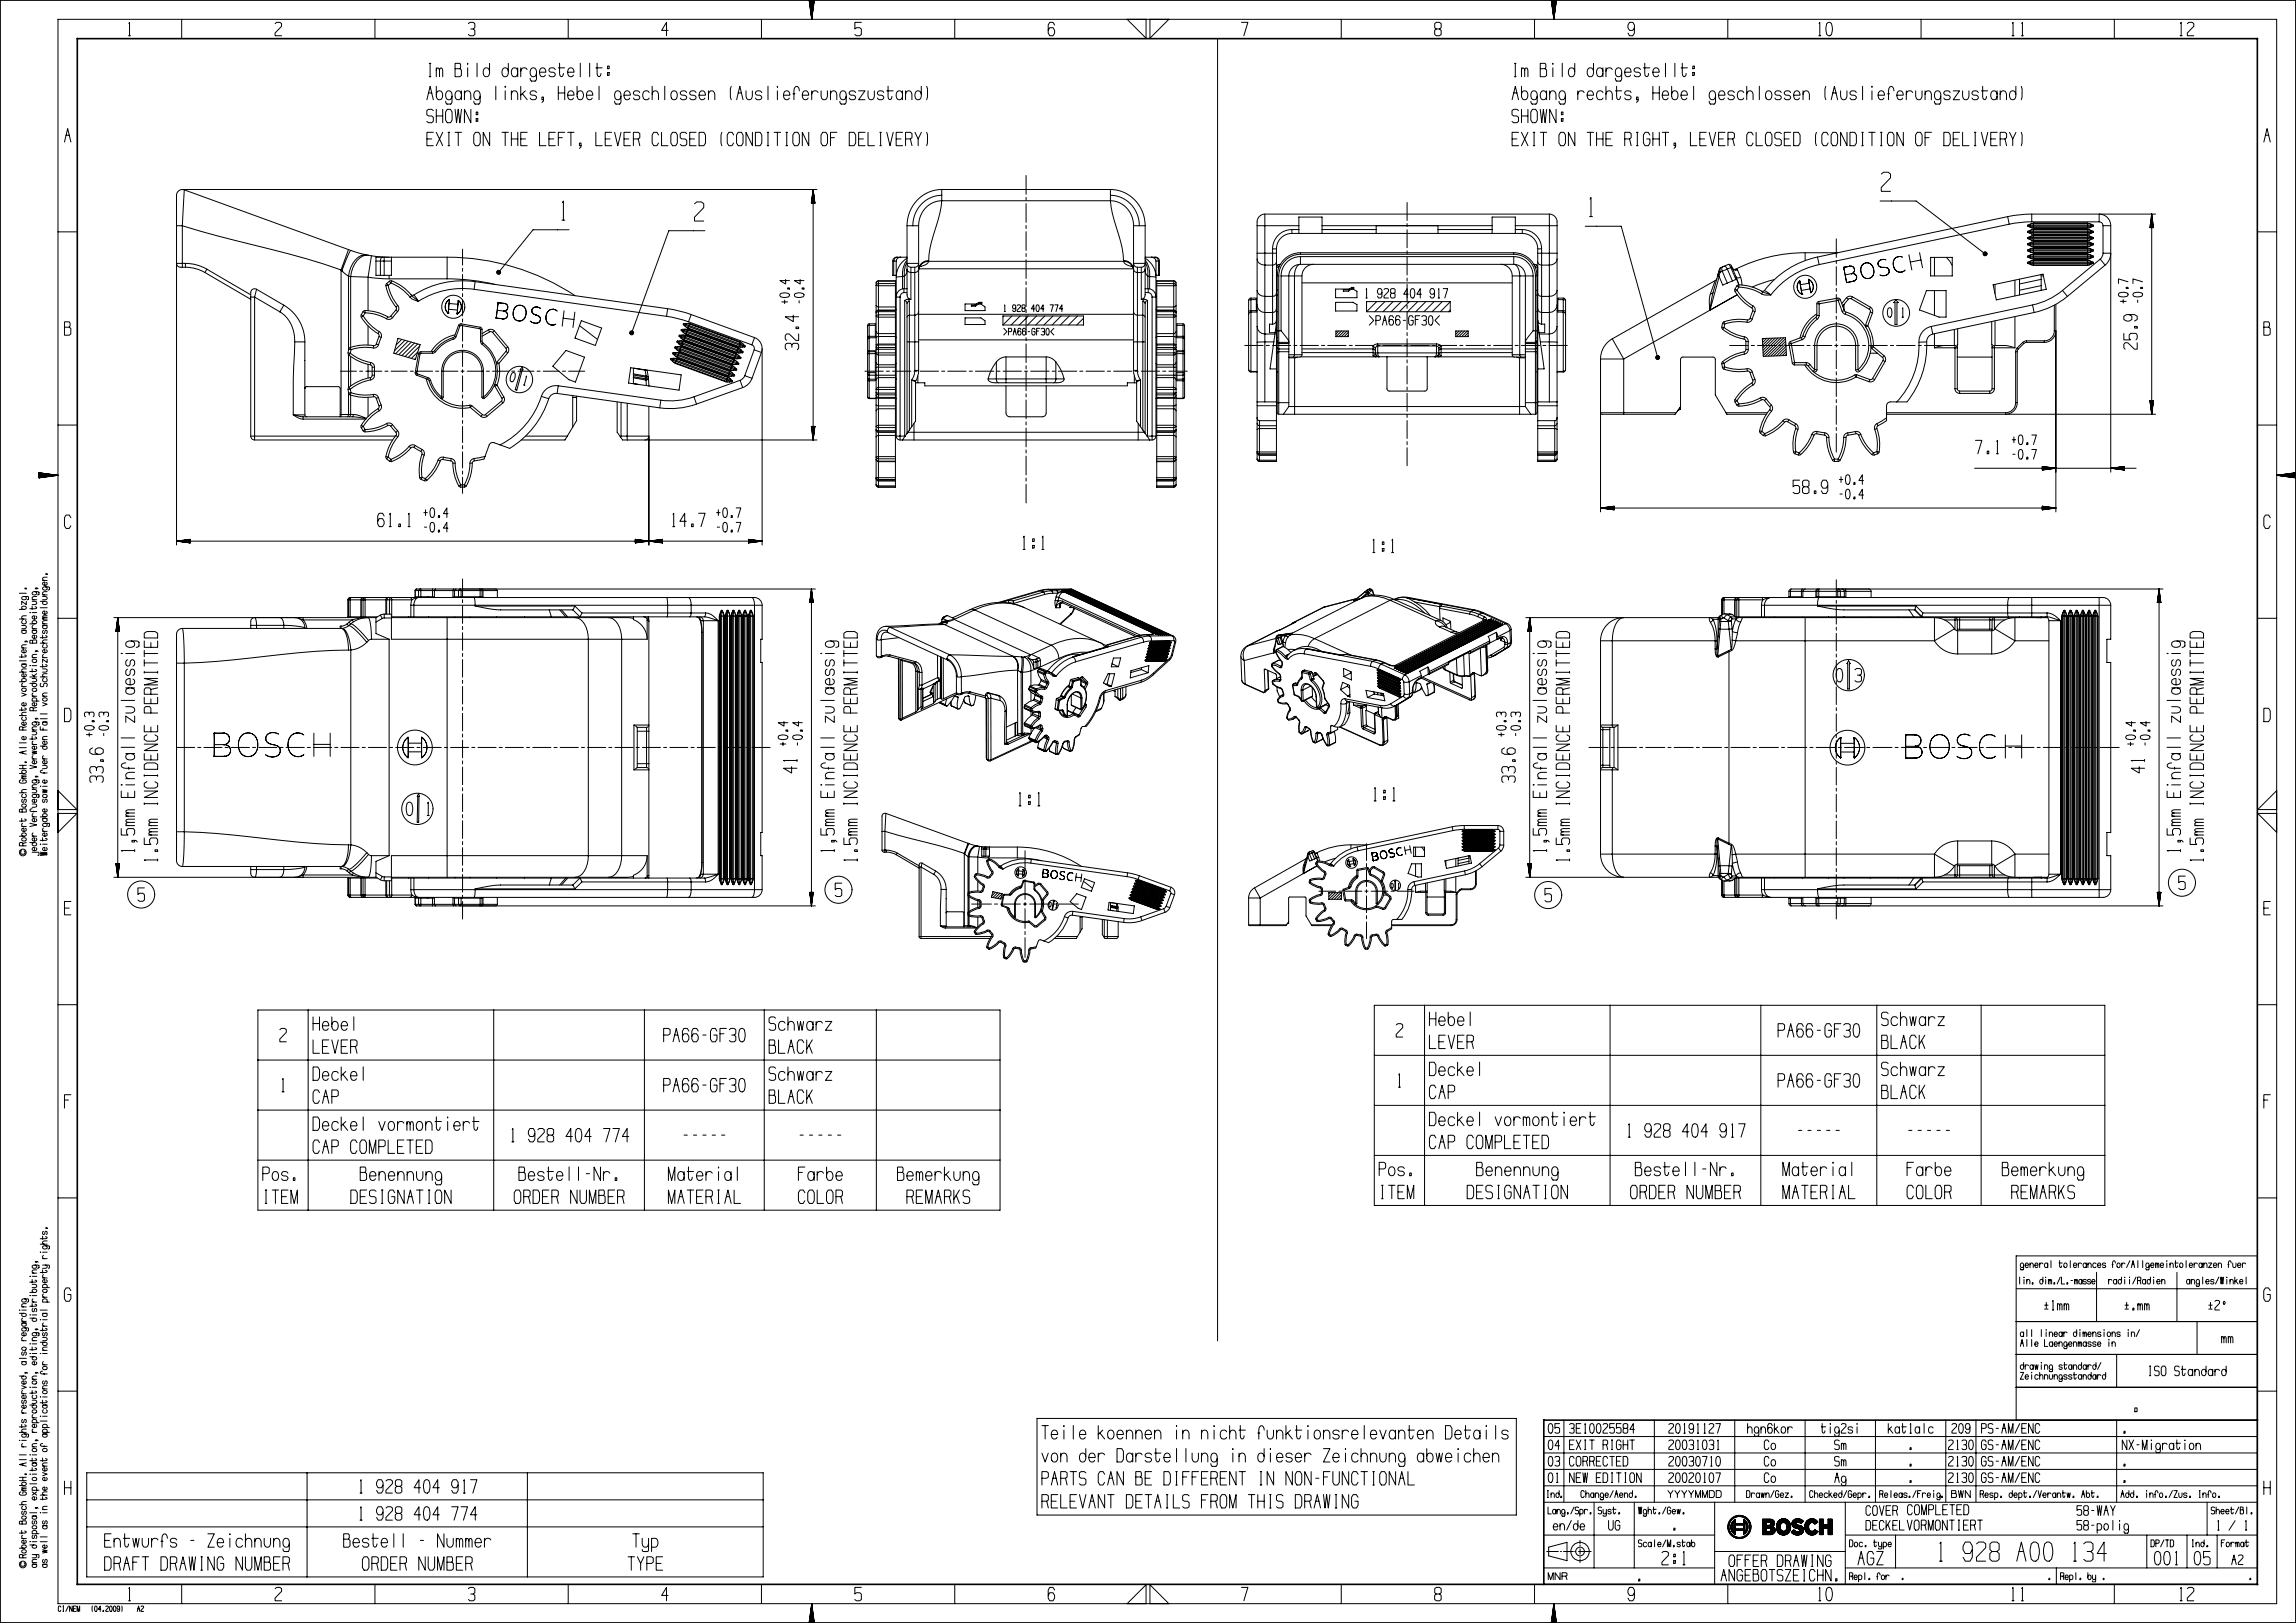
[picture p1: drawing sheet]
<svg xmlns="http://www.w3.org/2000/svg" width="594mm" height="420mm" viewBox="0 0 594 420" stroke-linecap="round" stroke-linejoin="round" font-family="sans-serif">
<g fill="none" stroke="#000" stroke-width=".26">
<path d="M0 0l.1 .1M594 0l-.1 .1M.1 .1v419.8M.1 .1h593.8M15 5h574v410h-574zM33.2 9.2h.6M33.3 6.1l.2-.3v3.4M47 5v5M71.2 6.1l.4-.3h.8l.4 .3v.7l-1.6 1.8v.6h1.6M97 5v5M111.1 19.9h.4M111.1 16.4h.4"/>
<path d="M111.3 16.4v3.5M112.9 18.3l.3-.7 .4 .3 .1 2M112.9 17.6v2.3M113.7 18.3l.1-.4 .4-.3 .3 .7v1.6M117.7 17.8v-1.4h1.3l.2 .3-.2 1.1h-1.3v2.1h1.3l.4-.4v-1.4l-.4-.3M121 16.4v.2zM121 17.6v2.3M121.2 6.1l.4-.3h.8l.4 .3v1.1l-.4 .3M121.8 7.5h.6l.4 .4v1l-.4 .3h-.8l-.4-.3M123.4 16.4v3.5M126.7 16.4v2a.95 .95 0 0 1-.2 1.2 .95 .95 0 0 1-1.1 .1 1.37 1.37 0 0 1 .3-2.1 .81 .81 0 0 1 1 .8M131.5 16.4v2a.95 .95 0 0 1-.1 1.2 .95 .95 0 0 1-1.2 .1 1.37 1.37 0 0 1 .3-2.1 .81 .81 0 0 1 1 .8"/>
<path d="M133.9 18.4a.82 .82 0 0 0-.8-.9 .82 .82 0 0 0-.8 .9 .95 .95 0 0 0 .1 1.2 .95 .95 0 0 0 1.2 .1l.3-.8M133.9 17.6v2.3M134.7 17.6v2.3M136.4 18a.87 .87 0 0 0-1-.4 .87 .87 0 0 0-.7 .8M138.8 18.9l-.1 .5a.75 .75 0 0 1-.7 .5 .75 .75 0 0 1-.7-.5 1.09 1.09 0 0 1-.1-1.3 1.09 1.09 0 0 1 1.2-.4l.4 .7-.1 2.2-.3 .4h-.9l-.3-.7M139.6 18.7h1.6a.85 .85 0 0 0-.6-1.1 .85 .85 0 0 0-1 .8 .95 .95 0 0 0 .1 1.2 .95 .95 0 0 0 1.1 .1l.3-.3M143.6 18a.94 .94 0 0 0-1.6 0l.2 .6 1.2 .2 .2 .6a.94 .94 0 0 1-1.6 0M144.4 17.6h1.7M144.8 16.4l.1 3.1 .2 .3h.3l.4-.8M146.9 18.7h1.6a.85 .85 0 0 0-.7-1.1 .85 .85 0 0 0-.9 .8 .95 .95 0 0 0 .1 1.2 .95 .95 0 0 0 1.1 .1l.3-.3M147 5v5M150.1 16.4v3.5"/>
<path d="M152.6 16.4v3.5M154.1 17.6h1.7M154.5 16.4l.1 3.1 .2 .3h.3l.4-.8M157.2 17.1h.4v.7h-.4zM157.2 18.8h.4v.7h-.4zM172.8 7.9h-1.6l1.2-2.1v3.4M197 5v5M209.4 .3l-.1-.2 .7 4.9M209.4 .1v.5M209.5 .1v1.3M209.6 .1v1.7M209.6 .1v2.1"/>
<path d="M209.7 .1v2.4M209.7 .1l.1 3.2M209.8 .1v3.6M209.9 .1v4M209.9 .1l.1 4.7M210 .1v4.9M210.1 .1v4.3M210.1 .1v4M210.2 .1v3.6M210.3 .1v2.8M210.3 .1v2.4M210.4 .1v2.1"/>
<path d="M210.5 .1l-.1 1.7M210.5 .1v.9M210.6 .1v.5M210.6 .3v-.2l-.6 4.9M222.8 5.8h-1.6v1.7l.4-.3h.8l.4 .3v1.4l-.4 .3h-.8l-.4-.3M247 5v5M272.8 6.5l-.4-.7h-.8l-.4 .7v2.1l.4 .6h.8l.4-.6v-.7l-.4-.7h-.8l-.4 .7M291.6 5l4.9 4.9v-4.9M297.5 5v4.9l4.9-4.9M315 10v337M321.2 5.8h1.6l-1 3.4M347 5v5"/>
<path d="M371.6 7.5l-.4-.3v-1.1l.4-.3h.8l.4 .3v1.1l-.4 .3h-.8l-.4 .4v1l.4 .3h.8l.4-.3v-1l-.4-.4M391.8 19.9h.4M391.8 16.4h.4M392 16.4v3.5M393.6 18.3l.3-.7 .5 .3 .1 2M393.6 17.6v2.3M394.5 18.3v-.4l.5-.3 .3 .7v1.6M397 5v5M398.5 17.8v-1.4h1.2l.2 .3-.2 1.1h-1.2v2.1h1.2l.4-.4v-1.4l-.4-.3M401.3 .1l.7 4.9M401.4 .1v.5M401.5 .1v.9"/>
<path d="M401.5 .1v1.3M401.6 .1v1.7M401.6 .1l.1 2.4M401.7 .1v2.8M401.7 16.4v.2zM401.7 17.6v2.3M401.8 .1v3.2M401.8 .1l.1 4M401.9 .1v4.3M402 .1v4.9M402 .1v4.7M402.1 .1v4.3"/>
<path d="M402.2 .1v3.6M402.2 .1v3.2M402.3 .1v2.8M402.4 .1l-.1 2.4M402.4 .1v1.7M402.5 .1v1.3M402.6 .1l-.1 .9M402.6 .1v.2M402.7 .1l-.7 4.9M404.2 16.4v3.5M407.4 16.4v2a.95 .95 0 0 1-.1 1.2 .95 .95 0 0 1-1.2 .1 1.37 1.37 0 0 1 .3-2.1 .81 .81 0 0 1 1 .8M412.3 16.4v2a.95 .95 0 0 1-.2 1.2 .95 .95 0 0 1-1.1 .1 1.37 1.37 0 0 1 .3-2.1 .81 .81 0 0 1 1 .8"/>
<path d="M414.7 18.4a.82 .82 0 0 0-.8-.9 .82 .82 0 0 0-.9 .9 .95 .95 0 0 0 .2 1.2 .95 .95 0 0 0 1.1 .1l.4-.8M414.7 17.6v2.3M415.5 17.6v2.3M417.1 18a.87 .87 0 0 0-1-.4 .87 .87 0 0 0-.6 .8M419.5 18.9l-.1 .5a.75 .75 0 0 1-.7 .5 .75 .75 0 0 1-.7-.5 1.09 1.09 0 0 1-.1-1.3 1.09 1.09 0 0 1 1.3-.4l.3 .7v2.2l-.3 .4h-.9l-.4-.7M420.3 18.7h1.7a.85 .85 0 0 0-.7-1.1 .85 .85 0 0 0-1 .8 .95 .95 0 0 0 .2 1.2 .95 .95 0 0 0 1.1 .1l.2-.3M422.8 7.2l-.4 .7h-.8l-.4-.7v-.7l.4-.7h.8l.4 .7v2.1l-.4 .6h-.8l-.4-.6M424.4 18a.94 .94 0 0 0-1.6 0l.2 .6 1.2 .2 .2 .6a.94 .94 0 0 1-1.6 0M425.2 17.6h1.6M425.5 16.4l.1 3.1 .3 .3h.3l.3-.8M427.6 18.7h1.7a.85 .85 0 0 0-.7-1.1 .85 .85 0 0 0-1 .8 .95 .95 0 0 0 .2 1.2 .95 .95 0 0 0 1.1 .1l.2-.3M430.9 16.4v3.5"/>
<path d="M433.3 16.4v3.5M434.9 17.6h1.6M435.2 16.4l.1 3.1 .3 .3h.3l.3-.8M437.9 17.1h.5v.7h-.5zM437.9 18.8h.5v.7h-.5zM447 5v5M470.5 9.2h.6M470.6 6.1l.2-.3v3.4M472.6 6.1l.4-.3h.4l.4 .3 .3 1.8-.3 1-.4 .3h-.4l-.4-.3-.2-1.7zM497 5v5M520.5 9.2h.6M520.6 6.1l.2-.3v3.4"/>
<path d="M523 9.2h.5M523.1 6.1l.1-.3v3.4M547 5v5M564 9.2h.6M564.1 6.1l.2-.3v3.4M565.9 6.1l.4-.3h.8l.5 .3v.7l-1.7 1.8v.6h1.7M593.9 .1v419.8M16.7 36.7l.8-3.4 .8 3.4M17.1 35h.8M110.4 25.8l.9-3.5 .8 3.5M110.4 36h1.3M110.9 24.1h.8"/>
<path d="M112.1 34.2h-1.7v3.5h1.7M112.1 28.6l-.4-.3h-.8l-.5 .3v1.1l.5 .3h.8l.4 .4v1l-.4 .4h-.9l-.4-.4M112.9 22.3l.1 3.1a.75 .75 0 0 0 .7 .4 .75 .75 0 0 0 .7-.4 1.09 1.09 0 0 0 .1-1.3 1.09 1.09 0 0 0-1.3-.5l-.3 .8M112.9 30h1.6M112.9 28.3v3.5M112.9 34.2l1.6 3.5M114.5 28.3v3.5M114.5 34.2l-1.6 3.5M115.7 28.3h.8l.5 .7v2.1l-.5 .7h-.8l-.4-.7v-2.1zM115.9 37.7h.4M115.9 34.2h.4M116.1 34.2v3.5"/>
<path d="M116.9 24.9l-.1 .5a.75 .75 0 0 1-.7 .4 .75 .75 0 0 1-.7-.4 1.09 1.09 0 0 1-.1-1.3 1.09 1.09 0 0 1 1.3-.5l.3 .8v2.2l-.3 .3h-.9l-.4-.7M117.7 28.3l.4 3.5 .4-3.5 .5 3.5 .4-3.5M117.7 34.2h1.7M118.6 34.2v3.5M119.4 24.4a.82 .82 0 0 0-.9-.9 .82 .82 0 0 0-.8 .9 .95 .95 0 0 0 .2 1.1 .95 .95 0 0 0 1.1 .2l.4-.8M119.4 23.5v2.3M120.2 24.4a.82 .82 0 0 1 .8-.9 .82 .82 0 0 1 .8 .9v1.4M120.2 23.5v2.3M121.8 28.3v3.5l-1.6-3.5v3.5M123 34.2h.8l.4 .7v2.1l-.4 .7h-.8l-.4-.7v-2.1zM123.2 29h.4v.7h-.4zM123.2 30.7h.4v.7h-.4z"/>
<path d="M124.2 24.9l-.1 .5a.75 .75 0 0 1-.7 .4 .75 .75 0 0 1-.7-.4 1.09 1.09 0 0 1-.1-1.3 1.09 1.09 0 0 1 1.3-.5l.3 .8v2.2l-.3 .3h-.9l-.4-.7M126.7 34.2v3.5l-1.7-3.5v3.5M128.3 22.3v3.5M129.9 34.2h1.6M130.7 22.3v.3zM130.7 23.5v2.3M130.7 34.2v3.5M132.3 24.4a.82 .82 0 0 1 .8-.9 .82 .82 0 0 1 .8 .9v1.4M132.3 36h1.7M132.3 23.5v2.3M132.3 34.2v3.5M134 34.2v3.5"/>
<path d="M134.7 36h1.3M134.7 22.3v3.5M135.1 24.2l1.3 1.6M135.9 23.5l-1.2 1.1M136.4 34.2h-1.7v3.5h1.7M138.8 23.9a.94 .94 0 0 0-1.6 0l.2 .6 1.2 .3 .2 .6a.94 .94 0 0 1-1.6 0M139.6 34.2v3.5h1.6M140.6 25.8h-.4v-.7h.4v1l-.4 .4M142 36h1.3M143.7 34.2h-1.7v3.5h1.7M144.4 35.6h1.1M144.4 24.1h1.7"/>
<path d="M144.4 22.3v3.5M146.1 34.2h-1.7v3.5M146.1 22.3v3.5M146.9 24.6h1.6a.85 .85 0 0 0-.7-1.1 .85 .85 0 0 0-.9 .9 .95 .95 0 0 0 .1 1.1 .95 .95 0 0 0 1.1 .2l.3-.3M146.9 34.2h1.6M147.7 34.2v3.5M149.3 22.3l.1 3.1a.75 .75 0 0 0 .7 .4 .75 .75 0 0 0 .7-.4 1.09 1.09 0 0 0 .1-1.3 1.09 1.09 0 0 0-1.2-.5l-.4 .8M150.3 37.7h-.4v-.7h.4v1l-.4 .4M151.7 24.6h1.7a.85 .85 0 0 0-.7-1.1 .85 .85 0 0 0-1 .9 .95 .95 0 0 0 .2 1.1 .95 .95 0 0 0 1.1 .2l.2-.3M154.1 34.2v3.5h1.7M155 22.3v3.5M156.6 36h1.2"/>
<path d="M158.2 34.2h-1.6v3.5h1.6M159 34.2l.8 3.5 .9-3.5M160.6 24.9l-.1 .5a.75 .75 0 0 1-.7 .4 .75 .75 0 0 1-.7-.4 1.09 1.09 0 0 1-.1-1.3 1.09 1.09 0 0 1 1.3-.5l.3 .8v2.2l-.3 .3h-.9l-.4-.7M161.4 24.6h1.7a.85 .85 0 0 0-.7-1.1 .85 .85 0 0 0-1 .9 .95 .95 0 0 0 .2 1.1 .95 .95 0 0 0 1.1 .2l.2-.3M161.4 36h1.3M163.1 34.2h-1.7v3.5h1.7M163.9 36h1.2l.4-.4v-1l-.4-.4h-1.2v3.5M165.1 36l.4 1.7M165.5 23.9a.94 .94 0 0 0-1.6 0l.2 .6 1.2 .3 .2 .6a.94 .94 0 0 1-1.6 0M168 23.9a.96 .96 0 0 0-1.3-.3 .96 .96 0 0 0-.4 1.3 .89 .89 0 0 0 .6 .9 .89 .89 0 0 0 1.1-.4M168.7 24.4a.82 .82 0 0 1 .8-.9 .82 .82 0 0 1 .9 .9v1.4M168.7 22.3v3.5"/>
<path d="M170.4 34.9l-.4-.7h-.9l-.4 .7v2.1l.4 .7h.8l.5-.7M171.1 34.2v3.5h1.7M172 22.3v3.5M173.9 23.6a.94 .94 0 0 1 1.2 .2 .94 .94 0 0 1 .1 1.1l-.1 .5a.75 .75 0 0 1-.7 .4 .75 .75 0 0 1-.7-.4 1.6 1.6 0 0 1 .2-1.8zM174 34.2h.8l.4 .7v2.1l-.4 .7h-.8l-.4-.7v-2.1zM177.6 23.9a.94 .94 0 0 0-1.6 0l.2 .6 1.2 .3 .2 .6a.94 .94 0 0 1-1.6 0M177.7 34.6l-.5-.4h-.8l-.4 .4v1l.4 .4h.8l.5 .3v1l-.5 .4h-.8l-.4-.3M178.4 36h1.3M180.1 23.9a.94 .94 0 0 0-1.7 0l.3 .6 1.1 .3 .3 .6a.94 .94 0 0 1-1.7 0M180.1 34.2h-1.7v3.5h1.7M180.9 34.2h1.2l.4 .7v2.1l-.4 .7h-1.2zM180.9 24.6h1.6a.85 .85 0 0 0-.7-1.1 .85 .85 0 0 0-.9 .9 .95 .95 0 0 0 .1 1.1 .95 .95 0 0 0 1.1 .2l.3-.3"/>
<path d="M183.3 24.4a.82 .82 0 0 1 .8-.9 .82 .82 0 0 1 .8 .9v1.4M183.3 23.5v2.3M186.7 34.2l-.2 .7v2.1l.2 .7M189.2 22.3l-.2 .7v2.1l.2 .7M189.8 34.9l-.4-.7h-.8l-.5 .7v2.1l.5 .7h.8l.4-.7M190.6 25.8l.8-3.5 .8 3.5M191 34.2h.8l.4 .7v2.1l-.4 .7h-.8l-.5-.7v-2.1zM191 24.1h.8M193 23.5l.1 1.9a.75 .75 0 0 0 .7 .4 .75 .75 0 0 0 .7-.4l.1-1.9M194.7 34.2v3.5l-1.7-3.5v3.5M195.4 34.2h1.3l.4 .7v2.1l-.4 .7h-1.3zM197.1 23.9a.94 .94 0 0 0-1.7 0l.3 .6 1.1 .3 .3 .6a.94 .94 0 0 1-1.7 0"/>
<path d="M198.5 37.7h.4M198.5 34.2h.4M198.7 22.3v3.5M198.7 34.2v3.5M200.3 34.2h1.6M201.1 22.3v.3zM201.1 23.5v2.3M201.1 34.2v3.5M202.7 24.6h1.7a.85 .85 0 0 0-.7-1.1 .85 .85 0 0 0-1 .9 .95 .95 0 0 0 .2 1.1 .95 .95 0 0 0 1.1 .2l.2-.3M203.3 37.7h.4M203.3 34.2h.4M203.5 34.2v3.5"/>
<path d="M205.1 24.3h.6M205.6 34.2h.8l.4 .7v2.1l-.4 .7h-.8l-.5-.7v-2.1zM206.8 23.5l-.3-.9-.2-.2-.6 .2-.3 .9v2.3M207.6 24.6h1.6a.85 .85 0 0 0-.7-1.1 .85 .85 0 0 0-.9 .9 .95 .95 0 0 0 .1 1.1 .95 .95 0 0 0 1.1 .2l.3-.3M209.2 34.2v3.5l-1.6-3.5v3.5M210 23.5v2.3M211.6 23.9a.87 .87 0 0 0-1-.4 .87 .87 0 0 0-.6 .9M212.4 23.5l.2 1.9a.75 .75 0 0 0 .6 .4 .75 .75 0 0 0 .7-.4l.2-1.9M212.8 34.2h.9l.4 .7v2.1l-.4 .7h-.9l-.4-.7v-2.1zM214.9 24.4a.82 .82 0 0 1 .8-.9 .82 .82 0 0 1 .8 .9v1.4M214.9 35.6h1M214.9 23.5v2.3"/>
<path d="M216.5 34.2h-1.6v3.5M218.9 24.9l-.1 .5a.75 .75 0 0 1-.7 .4 .75 .75 0 0 1-.7-.4 1.09 1.09 0 0 1-.1-1.3 1.09 1.09 0 0 1 1.2-.5l.4 .8v2.2l-.4 .3h-.8l-.4-.7M219.7 34.2h1.2l.5 .7v2.1l-.5 .7h-1.2zM221.3 23.9a.94 .94 0 0 0-1.6 0l.2 .6 1.2 .3 .2 .6a.94 .94 0 0 1-1.6 0M222.1 23.5h1.7l-1.7 2.3h1.7M222.1 36h1.3M223.8 34.2h-1.7v3.5h1.7M224.6 34.2v3.5h1.6M224.6 23.5l.1 1.9a.75 .75 0 0 0 .7 .4 .75 .75 0 0 0 .7-.4l.1-1.9M227.6 37.7h.4M227.6 34.2h.4M227.8 34.2v3.5"/>
<path d="M228.6 23.9a.94 .94 0 0 0-1.6 0l.2 .6 1.2 .3 .2 .6a.94 .94 0 0 1-1.6 0M229.4 34.2l.9 3.5 .8-3.5M229.4 23.5h1.7M229.7 22.3l.1 3.2 .3 .3h.3l.4-.8M231.8 36h1.3M233.5 24.4a.82 .82 0 0 0-.8-.9 .82 .82 0 0 0-.9 .9 .95 .95 0 0 0 .2 1.1 .95 .95 0 0 0 1.1 .2l.4-.8M233.5 23.5v2.3M233.5 34.2h-1.7v3.5h1.7M234.3 36h1.2l.4-.4v-1l-.4-.4h-1.2v3.5M234.3 24.4a.82 .82 0 0 1 .8-.9 .82 .82 0 0 1 .8 .9v1.4M234.3 23.5v2.3M235.5 36l.4 1.7"/>
<path d="M236.7 34.2l.8 1.8v1.7M238.3 22.3v2.1a.95 .95 0 0 1-.1 1.1 .95 .95 0 0 1-1.1 .2 1.37 1.37 0 0 1 .3-2.2 .81 .81 0 0 1 .9 .9M238.4 34.2l-.9 1.8M239.7 34.2l.3 .7-.1 2.1-.2 .7M239.7 22.3l.3 .7-.1 2.1-.2 .7M391.2 25.8l.8-3.5 .9 3.5M391.2 36h1.2M391.6 24.1h.8M392.9 28.6l-.5-.3h-.8l-.4 .3v1.1l.4 .3h.8l.5 .4v1l-.5 .4h-.8l-.4-.4M392.9 34.2h-1.7v3.5h1.7M393.6 22.3l.2 3.1a.75 .75 0 0 0 .6 .4 .75 .75 0 0 0 .7-.4 1.09 1.09 0 0 0 .1-1.3 1.09 1.09 0 0 0-1.2-.5l-.4 .8M393.6 28.3v3.5"/>
<path d="M393.6 30h1.7M393.6 34.2l1.7 3.5M395.3 28.3v3.5M395.3 34.2l-1.7 3.5M396.5 28.3h.8l.4 .7v2.1l-.4 .7h-.8l-.5-.7v-2.1zM396.7 37.7h.4M396.7 34.2h.4M396.9 34.2v3.5M397.7 24.9l-.1 .5a.75 .75 0 0 1-.7 .4 .75 .75 0 0 1-.7-.4 1.09 1.09 0 0 1-.1-1.3 1.09 1.09 0 0 1 1.2-.5l.4 .8-.1 2.2-.3 .3h-.9l-.3-.7M398.5 28.3l.4 3.5 .4-3.5 .4 3.5 .4-3.5M398.5 34.2h1.6M399.3 34.2v3.5"/>
<path d="M400.1 24.4a.82 .82 0 0 0-.8-.9 .82 .82 0 0 0-.8 .9 .95 .95 0 0 0 .1 1.1 .95 .95 0 0 0 1.1 .2l.4-.8M400.1 23.5v2.3M400.9 24.4a.82 .82 0 0 1 .8-.9 .82 .82 0 0 1 .8 .9v1.4M400.9 23.5v2.3M402.6 28.3v3.5l-1.7-3.5v3.5M403.8 34.2h.8l.4 .7v2.1l-.4 .7h-.8l-.5-.7v-2.1zM403.9 29h.5v.7h-.5zM403.9 30.7h.5v.7h-.5zM405 24.9l-.2 .5a.75 .75 0 0 1-.6 .4 .75 .75 0 0 1-.7-.4 1.09 1.09 0 0 1-.1-1.3 1.09 1.09 0 0 1 1.2-.5l.4 .8-.1 2.2-.3 .3h-.9l-.4-.7M407.4 34.2v3.5l-1.6-3.5v3.5M408.2 23.5v2.3M409.8 23.9a.87 .87 0 0 0-1-.4 .87 .87 0 0 0-.6 .9"/>
<path d="M410.6 24.6h1.7a.85 .85 0 0 0-.7-1.1 .85 .85 0 0 0-1 .9 .95 .95 0 0 0 .2 1.1 .95 .95 0 0 0 1.1 .2l.2-.3M410.6 34.2h1.7M411.5 34.2v3.5M413 36h1.7M413 34.2v3.5M414.7 23.9a.96 .96 0 0 0-1.3-.3 .96 .96 0 0 0-.4 1.3 .89 .89 0 0 0 .7 .9 .89 .89 0 0 0 1-.4M414.7 34.2v3.5M415.5 24.4a.82 .82 0 0 1 .8-.9 .82 .82 0 0 1 .8 .9v1.4M415.5 36h1.2M415.5 22.3v3.5M417.1 34.2h-1.6v3.5h1.6M417.9 23.5h1.6"/>
<path d="M418.2 22.3l.1 3.2 .3 .3h.3l.3-.8M420.3 36h1.3l.4-.4v-1l-.4-.4h-1.3v3.5M421.6 36l.4 1.7M422 23.9a.94 .94 0 0 0-1.7 0l.3 .6 1.1 .3 .3 .6a.94 .94 0 0 1-1.7 0M423.4 37.7h.4M423.4 34.2h.4M423.6 34.2v3.5M423.8 25.8h-.4v-.7h.4v1l-.4 .4M426.8 34.9l-.4-.7h-.8l-.4 .7v2.1l.4 .7h.8l.5-.7v-1h-.9M427.6 36h1.7M427.6 22.3v3.5M427.6 34.2v3.5"/>
<path d="M427.6 24.1h1.7M429.3 22.3v3.5M429.3 34.2v3.5M430 24.6h1.7a.85 .85 0 0 0-.7-1.1 .85 .85 0 0 0-1 .9 .95 .95 0 0 0 .2 1.1 .95 .95 0 0 0 1.1 .2l.3-.3M430 34.2h1.7M430.9 34.2v3.5M432.5 22.3l.1 3.1a.75 .75 0 0 0 .7 .4 .75 .75 0 0 0 .7-.4 1.09 1.09 0 0 0 .1-1.3 1.09 1.09 0 0 0-1.3-.5l-.3 .8M433.5 37.7h-.4v-.7h.4v1l-.4 .4M434.9 24.6h1.6a.85 .85 0 0 0-.6-1.1 .85 .85 0 0 0-1 .9 .95 .95 0 0 0 .1 1.1 .95 .95 0 0 0 1.2 .2l.2-.3M437.3 34.2v3.5h1.7M438.2 22.3v3.5M439.8 36h1.2"/>
<path d="M441.4 34.2h-1.6v3.5h1.6M442.2 34.2l.8 3.5 .8-3.5M443.8 24.9l-.1 .5a.75 .75 0 0 1-.7 .4 .75 .75 0 0 1-.7-.4 1.09 1.09 0 0 1-.1-1.3 1.09 1.09 0 0 1 1.3-.5l.3 .8v2.2l-.3 .3h-.9l-.4-.7M444.6 24.6h1.7a.85 .85 0 0 0-.7-1.1 .85 .85 0 0 0-1 .9 .95 .95 0 0 0 .2 1.1 .95 .95 0 0 0 1.1 .2l.2-.3M444.6 36h1.3M446.3 34.2h-1.7v3.5h1.7M447 36h1.3l.4-.4v-1l-.4-.4h-1.3v3.5M448.3 36l.4 1.7M448.7 23.9a.94 .94 0 0 0-1.7 0l.3 .6 1.1 .3 .3 .6a.94 .94 0 0 1-1.7 0M451.1 23.9a.96 .96 0 0 0-1.3-.3 .96 .96 0 0 0-.3 1.3 .89 .89 0 0 0 .6 .9 .89 .89 0 0 0 1-.4M451.9 24.4a.82 .82 0 0 1 .8-.9 .82 .82 0 0 1 .8 .9v1.4M451.9 22.3v3.5"/>
<path d="M453.6 34.9l-.5-.7h-.8l-.4 .7v2.1l.4 .7h.8l.4-.7M454.3 34.2v3.5h1.7M455.2 22.3v3.5M457.1 23.6a.94 .94 0 0 1 1.1 .2 .94 .94 0 0 1 .2 1.1l-.1 .5a.75 .75 0 0 1-.7 .4 .75 .75 0 0 1-.7-.4 1.6 1.6 0 0 1 .2-1.8zM457.2 34.2h.8l.4 .7v2.1l-.4 .7h-.8l-.5-.7v-2.1zM460.8 23.9a.94 .94 0 0 0-1.6 0l.2 .6 1.2 .3 .2 .6a.94 .94 0 0 1-1.6 0M460.8 34.6l-.4-.4h-.8l-.4 .4v1l.4 .4h.8l.4 .3v1l-.4 .4h-.8l-.4-.3M461.6 36h1.3M463.3 23.9a.94 .94 0 0 0-1.7 0l.3 .6 1.1 .3 .3 .6a.94 .94 0 0 1-1.7 0M463.3 34.2h-1.7v3.5h1.7M464 34.2h1.3l.4 .7v2.1l-.4 .7h-1.3zM464 24.6h1.7a.85 .85 0 0 0-.7-1.1 .85 .85 0 0 0-1 .9 .95 .95 0 0 0 .2 1.1 .95 .95 0 0 0 1.1 .2l.2-.3"/>
<path d="M466.5 24.4a.82 .82 0 0 1 .8-.9 .82 .82 0 0 1 .8 .9v1.4M466.5 23.5v2.3M469.9 34.2l-.2 .7v2.1l.2 .7M472.4 22.3l-.3 .7v2.1l.3 .7M473 34.9l-.4-.7h-.9l-.4 .7v2.1l.4 .7h.8l.5-.7M473.8 25.8l.8-3.5 .8 3.5M474.2 34.2h.8l.4 .7v2.1l-.4 .7h-.8l-.5-.7v-2.1zM474.2 24.1h.8M476.2 23.5l.1 1.9a.75 .75 0 0 0 .7 .4 .75 .75 0 0 0 .7-.4l.1-1.9M477.8 34.2v3.5l-1.6-3.5v3.5M478.6 34.2h1.2l.5 .7v2.1l-.5 .7h-1.2zM480.2 23.9a.94 .94 0 0 0-1.6 0l.2 .6 1.2 .3 .2 .6a.94 .94 0 0 1-1.6 0"/>
<path d="M481.6 37.7h.5M481.6 34.2h.5M481.9 22.3v3.5M481.9 34.2v3.5M483.5 34.2h1.6M484.3 22.3v.3zM484.3 23.5v2.3M484.3 34.2v3.5M485.9 24.6h1.6a.85 .85 0 0 0-.6-1.1 .85 .85 0 0 0-1 .9 .95 .95 0 0 0 .1 1.1 .95 .95 0 0 0 1.2 .2l.2-.3M486.5 37.7h.4M486.5 34.2h.4M486.7 34.2v3.5"/>
<path d="M488.3 24.3h.5M488.7 34.2h.9l.4 .7v2.1l-.4 .7h-.9l-.4-.7v-2.1zM490 23.5l-.3-.9-.3-.2-.6 .2-.2 .9v2.3M490.7 24.6h1.7a.85 .85 0 0 0-.7-1.1 .85 .85 0 0 0-1 .9 .95 .95 0 0 0 .2 1.1 .95 .95 0 0 0 1.1 .2l.3-.3M492.4 34.2v3.5l-1.7-3.5v3.5M493.2 23.5v2.3M494.8 23.9a.87 .87 0 0 0-1-.4 .87 .87 0 0 0-.6 .9M495.6 23.5l.1 1.9a.75 .75 0 0 0 .7 .4 .75 .75 0 0 0 .7-.4l.1-1.9M496 34.2h.9l.4 .7v2.1l-.4 .7h-.9l-.4-.7v-2.1zM498 24.4a.82 .82 0 0 1 .9-.9 .82 .82 0 0 1 .8 .9v1.4M498 23.5v2.3M498 35.6h1.1"/>
<path d="M499.7 34.2h-1.7v3.5M502.1 24.9l-.1 .5a.75 .75 0 0 1-.7 .4 .75 .75 0 0 1-.7-.4 1.09 1.09 0 0 1-.1-1.3 1.09 1.09 0 0 1 1.2-.5l.4 .8v2.2l-.4 .3h-.9l-.3-.7M502.9 34.2h1.2l.5 .7v2.1l-.5 .7h-1.2zM504.5 23.9a.94 .94 0 0 0-1.6 0l.2 .6 1.2 .3 .2 .6a.94 .94 0 0 1-1.6 0M505.3 23.5h1.7l-1.7 2.3h1.7M505.3 36h1.3M507 34.2h-1.7v3.5h1.7M507.7 23.5l.2 1.9a.75 .75 0 0 0 .7 .4 .75 .75 0 0 0 .7-.4l.1-1.9M507.7 34.2v3.5h1.7M510.8 37.7h.4M510.8 34.2h.4M511 34.2v3.5"/>
<path d="M511.8 23.9a.94 .94 0 0 0-1.6 0l.2 .6 1.2 .3 .2 .6a.94 .94 0 0 1-1.6 0M512.6 34.2l.8 3.5 .9-3.5M512.6 23.5h1.6M512.9 22.3l.1 3.2 .3 .3h.3l.3-.8M515 36h1.3M516.7 24.4a.82 .82 0 0 0-.8-.9 .82 .82 0 0 0-.9 .9 .95 .95 0 0 0 .2 1.1 .95 .95 0 0 0 1.1 .2l.4-.8M516.7 23.5v2.3M516.7 34.2h-1.7v3.5h1.7M517.5 24.4a.82 .82 0 0 1 .8-.9 .82 .82 0 0 1 .8 .9v1.4M517.5 36h1.2l.4-.4v-1l-.4-.4h-1.2v3.5M517.5 23.5v2.3M518.7 36l.4 1.7"/>
<path d="M519.9 34.2l.8 1.8v1.7M521.5 22.3v2.1a.95 .95 0 0 1-.1 1.1 .95 .95 0 0 1-1.1 .2 1.37 1.37 0 0 1 .3-2.2 .81 .81 0 0 1 .9 .9M521.5 34.2l-.8 1.8M522.9 22.3l.2 .7v2.1l-.2 .7M522.9 34.2l.2 .7v2.1l-.2 .7M585.7 36.7l.8-3.4 .8 3.4M586.1 35h.8M15 60h5M45.7 58.4h1.5M45.7 58.4v82.6M47.2 58.4l9.1 2.6 13.8 3.5a184 184 0 0 1 18.1 5.4M47.2 49h164.2"/>
<path d="M47.2 58.4v9.8M47.7 49.1a1.52 1.52 0 0 0-2 1.6v7.7M47.7 49.1l-.5 9.3M47.7 49.1l42.5 15.5M145.4 57h.7M145.5 52.4l.3-.4v5M147.2 59.5h-9.3l-8.9 11M179.7 52.7l.6-.4h1.2l.6 .4v1l-2.4 2.5v1h2.4M182.4 59.7h-9.4l-9.6 26.4M209.9 52.5h.9M209.9 52.5h.1M210 52.1v.4"/>
<path d="M210 51.7v.8M210.1 51.4v1.1M210.2 50.6v1.9M210.2 50.2v2.3M210.3 49.8v2.7M210.3 49.4v3.1M210.4 49v64.9M210.4 49l-.5 3.5M210.4 49l.4 3.5M210.5 49.8v2.7M210.5 50.2v2.3M210.6 50.6v1.9"/>
<path d="M210.7 51.4v1.1M210.7 51.7v.8M210.8 52.1v.4M210.8 52.5h.1M234.7 58.4h1.5M234.7 58.4v9.8M236.2 58.4h1.5M237.7 58.4v9.8M243.6 52l-.4 3-1.8 6.2a21.9 21.9 0 0 0-1.1 6.2M243.6 52a6.3 6.3 0 0 0-5.9 6.4M243.6 50.5a7.7 7.7 0 0 0-7.4 7.9M243.6 50.5v1.5"/>
<path d="M243.6 49v1.5M243.6 49a9.2 9.2 0 0 0-8.9 9.4M243.6 52h43.7M243.6 49h43.7M265.5 58.3v.8M265.5 45.4v4.9M265.5 51.1v.8M265.5 52.7v4.8M265.5 59.9v4.9M287.3 52l.4 3 1.9 6.2a21.9 21.9 0 0 1 1.1 6.2M287.3 52h.2a6.3 6.3 0 0 1 5.8 6.4M287.3 50.5a7.7 7.7 0 0 1 7.5 7.9"/>
<path d="M287.3 49v1.5M287.3 50.5v1.5M287.3 49a9.2 9.2 0 0 1 9 9.4M293.3 58.4h1.5M293.3 58.4v9.8M294.8 58.4h1.5M296.3 58.4v9.8M325.2 58.4h2M325.2 58.4v7.1M327.2 55.4a2.27 2.27 0 0 0-2 3M327.2 55.4v3M327.2 55.4h73.6"/>
<path d="M327.2 58.4h8.8M327.2 58.4v7.1M334.2 59.4a5 5 0 0 0-5 5M334.2 59.4v1M334.2 59.4h1.8M336 58.4v-2.2h6v2.2M336 59.4v1M336 58.4v1M342 59.4v1M342 58.4h44M342 58.4v1M342 59.4h14"/>
<path d="M356 59.4v1M356 58.4v1M364 57.9v.8M364 52.4v4.7M364 59.5v4.6M372 59.4v1M372 58.4v1M372 59.4h14M386 58.4v-2.2h6v2.2M386 59.4v1M386 58.4v1M392 59.4v1"/>
<path d="M392 58.4h8.8M392 58.4v1M392 59.4h1.8M393.8 59.4a5 5 0 0 1 5 5M393.8 59.4v1M400.8 55.4a2.27 2.27 0 0 1 2 3M400.8 55.4v3M400.8 58.4h2M400.8 58.4v7.1M402.8 58.4v7.1M410.1 58.6h9.3l9.5 33.9M411.2 56.1h.8"/>
<path d="M411.4 51.5l.2-.4v5M486.4 52h9.3l17.9 13.7M486.7 45l.6-.4h1.2l.6 .4v1l-2.4 2.5v1h2.4M519.4 56.1l.4 1.9M519.4 56.1l-49.2 10.4M519.8 58l-49.2 10.5M524.6 59.9l-.1 .1 .1 .2M524.6 58.3l-.1 .1 .1 .2M524.6 58.3h.5M524.6 59.9h.5M524.6 58.6h.5M524.6 58.6l.7 .2"/>
<path d="M525.1 58.3h1M525.1 58.6h1M525.1 59.9h1M525.1 58.3v.3M525.1 59.9v.3M525.1 58.6l.2 .2M525.3 58.8l.3 .1M525.3 58l-.2 .3M525.3 59.6l-.2 .3M525.3 58l-.7 .3M525.3 59.6l-.7 .3M525.6 57.9h.5"/>
<path d="M525.6 58.9h.5M525.6 59.5h.5M525.6 57.9l-.3 .1M525.6 58.9l.5 .2M525.6 59.5l-.3 .1M525.6 57.4l-2.9 .2-2.9 .4M525.6 55.4l-3.1 .2-3.1 .5M525.6 55.4v2M525.6 55.4h32.1M525.6 57.4h17.5M526.1 58.9v.2M526.1 57.7v.2"/>
<path d="M526.1 59.3v.2M526.1 59.9v.3M526.1 58.3v.3M526.1 59.3l-.5 .2M526.1 57.7l-.5 .2M526.1 57.9v.4M526.1 58.6v.3M526.1 59.5v.4M526.1 57.9h14M526.1 57.7h14M526.1 58.3h14M526.1 59.1h14"/>
<path d="M526.1 58.9h14M526.1 59.3h14M526.1 59.9h14M526.1 58.6h14M526.1 59.5h14M540.1 59.5h.4M540.1 59.3v.2M540.1 57.7v.2M540.1 58.9h.4M540.1 58.6h.9M540.1 58.9v.2M540.1 57.9h.4"/>
<path d="M540.1 58.3h.9M540.1 59.9h.9M540.1 58.3v.3M540.1 59.9v.3M540.1 59.3l.4 .2M540.1 57.7l.4 .2M540.1 57.9v.4M540.1 58.6v.3M540.1 59.5v.4M540.5 59.5l.4 .1M540.5 58.9l-.4 .2M540.5 57.9l.4 .1"/>
<path d="M540.9 58.8l-.4 .1M540.9 58l.1 .3M540.9 59.6l.1 .3M540.9 59.6l.6 .3M540.9 58l.6 .3M541 59.9v.3M541 58.3v.3M541 58.6l-.1 .2M541 58.3h.5M541 59.9h.5M541 58.6h.5M541.5 59.9l.1 .1-.1 .2"/>
<path d="M541.5 58.3l.1 .1-.1 .2M541.5 58.6l-.6 .2M543.1 57.4a1 1 0 0 1 1 1M543.1 57.4v-2a3 3 0 0 1 3 3M544.1 58.4h2M544.1 58.4v7.1M546.1 58.4v63.8M556.2 58.9h.9M556.2 58.9h.1M556.3 58.1v.8M556.4 57.7v1.2M556.4 57.3v1.6"/>
<path d="M556.5 56.6v2.3M556.6 56.2v2.7M556.6 55.8v3.1M556.7 55.4v51.8M556.7 55.4l-.5 3.5M556.7 55.4l.4 3.5M556.7 55.8v3.1M556.8 56.6v2.3M556.9 56.9v2M556.9 57.3v1.6M557 57.7v1.2M557.1 58.5v.4"/>
<path d="M557.1 58.9h.1M584 60h5M47.2 68.2h-1.4a.97 .97 0 0 0 1.4 1M47.2 68.2v1M47.2 68.2h.8M47.2 69.2h.8M48 69.2l2.9 .4 2.1 .9M48 68.2a11 11 0 0 1 5.5 1.5M48 68.2v1M53 70.5l11.9 7M53.5 69.7l-.5 .8M53.5 69.7l11.4 6.6"/>
<path d="M64.9 76.9h1M64.9 76.9v36M65.9 76.9l6.5 3.8M65.9 76.9v36M66.4 74.9a1.19 1.19 0 0 0-1.3 .2 1.19 1.19 0 0 0-.2 1.3v.5M66.4 74.9l-.5 2M66.4 74.9l7 4.1M73.4 79a11 11 0 0 1 5.5 9.5M73.4 79l-1 1.7M88.2 69.9l.2 .2M88.2 69.9v37.4M88.4 70.1l1.8 1.4"/>
<path d="M90.2 64.6l-2 5.3M90.2 64.6l.6 .2M90.2 71.5l.5 .1M90.2 71.5v19.1M90.7 71.6l4.5 .1M90.7 71.6v18.3M90.8 64.8l-.9 1.5-1.5 3.8M90.8 64.8l4.1 1.2M94.9 66a4.2 4.2 0 0 0-4.1 3.2l-.6 2.3M94.9 66l.4 .1M95.2 71.7l5.5 .5M95.2 71.7v8.7"/>
<path d="M95.3 66.1a4.2 4.2 0 0 0-4 3.2l-.6 2.3M95.3 66.1l.8 .1M96.1 66.2l4.6 .4M96.1 66.2l-.9 5.5M97.3 67.6v3.7h1.1M97.3 67.6h1.1M98.4 71.3h1M98.4 67.6h1M98.4 67.6v3.7M98.9 66.6h.5M98.9 66.6h-1.6v1M98.9 66.6l-.4 .5-.1 .5"/>
<path d="M99.4 66.6v1M99.4 66.6h16.3M99.4 67.6h1.9M99.4 67.6v3.7M99.8 74a12.2 12.2 0 0 0 2.6 5.4M100 73.4l-.2 .6M100 73.4l.4 .4M100.4 73.8a11.6 11.6 0 0 0 2.5 5.3M100.4 73.8l-.6 .2M100.7 71.3v.9M100.7 72.2h15M100.7 72.8l-.7 .6"/>
<path d="M100.7 72.8l.4 .4M101.1 73.2l-.7 .6M101.1 73.2a11.6 11.6 0 0 1 5 3.7M101.3 66.6v1M101.3 67.6v3.7h-1.9M101.3 72.7a12.2 12.2 0 0 1 5.2 3.8M101.3 72.7l-.6 .1M101.3 72.7l-.2 .5M102.4 79.4l.2 .6-.2 .2M102.9 79.1l.3 .6-.3 .9M102.9 79.1l-.5 .3M106.1 76.9l.7 .6 1.4 .5"/>
<path d="M106.3 76.2l.2 .2 .6-.1M106.5 76.5l-.4 .4M106.5 76.5l1.7 1.5M107.1 76.3l1.1 1.7M115.7 72.2a54.4 54.4 0 0 1 12.6 1.4M115.7 66.6a60 60 0 0 1 33.1 9.9M115.7 66.6v5.6M116.2 78.5l2.3 .2M116.2 77.5a2.19 2.19 0 0 0-.3 3.5M116.2 77.5h.1M116.2 77.5l.1 .1M116.3 77.6h.1"/>
<path d="M116.3 77.6l-.3 3.4M118.5 78.7l-.2 2.5M118.6 77.8h.1M118.6 77.8l-.1 .9M118.6 77.7v.1M118.6 77.7h.1M118.6 77.8a2.18 2.18 0 0 1-.3 3.4M119.7 64.5v4.1M119.7 69.4v.8M119.7 71v4.2M119.7 76v.8M119.7 77.6v4.1"/>
<path d="M122.6 74.9a21.4 21.4 0 0 0-14.4 3.1M122.6 74.9l49.8 7M122.9 72.9a23.4 23.4 0 0 0-15.8 3.4M122.9 72.9l-.3 2M122.9 72.9l49.8 7M128.9 78.3l-.5 4M128.9 78.3h.1M128.9 78.3l1.6 .2M130.5 78.5h.1M130.5 78.5a.99 .99 0 0 1 .9 1.1 .99 .99 0 0 1-1.2 .9M133.4 79.4a1.71 1.71 0 0 1 2.1-.1 1.71 1.71 0 0 1 .6 2.1 1.71 1.71 0 0 1-2.1 1.6 1.71 1.71 0 0 1-1.2-2.4zM139 79.5a1.06 1.06 0 0 0-1.4 .8 1.06 1.06 0 0 0 1.1 1.2"/>
<path d="M139 79.5h.1M139.1 79.5l.8 .4M172.7 79.9l3.1 .6 3 .9M172.7 79.9l-.3 2M202 75.9a2.15 2.15 0 0 1 2.2 .3v.3a1.91 1.91 0 0 1-2.4 0zM202.3 78.1h1.4M203 77.7v.9M203.3 72.3v1.2l-1.5-.9h2.4M203.7 74.5h.5v.3h-.5zM205.8 75.9a2.15 2.15 0 0 1 2.2 .3v.3a1.91 1.91 0 0 1-2.5 0zM206.7 77.8v.6M207 72.3v1.2l-1.5-.9h2.5"/>
<path d="M207.5 74.5h.5v.3h-.5zM226.7 73.8v5.3M226.7 73.2v.6M226.7 79.1v1.5M226.7 79.1l.1 .2 .5 .1M226.7 73.8l.6 .2M227.3 72.6l-.5 .2-.1 .4M227.3 72.6h4.4v.2M227.3 74v5.4M227.3 73.4v.6M227.3 73.4l-.5 .1-.1 .3M227.3 72.8v.6"/>
<path d="M227.3 72.8l-.5 .1-.1 .3M227.3 72.6v.2M227.3 79.4v.8M227.3 74h4.4M227.3 79.4h4.4M227.3 73.4h4.4M227.3 72.8h4.4M231 67.6h.2M231 67.6v3.7h.2M231.2 67.6h.7M231.2 67.6v3.7M231.7 74v5.4"/>
<path d="M231.7 73.4v.6M231.7 72.8v.6M231.7 79.4v.8M231.9 67.6v3.7h-.7M231.9 71.7v41.2M232.1 66.6h-.1a1 1 0 0 0-1 1M232.1 66.6l-.4 .1-.5 .9M232.1 66.6h2.6M232.9 76.9v36M233 66.6a1.08 1.08 0 0 0-1.1 1M233.5 71.6l-1.6 .1M233.5 71.6v3.2"/>
<path d="M233.9 75.7a1.09 1.09 0 0 0-1 1.2M233.9 74.7a2.08 2.08 0 0 0-2 2.2h1M233.9 74.7v1M233.9 74.7h.8M233.9 75.7h.8M234 71.5l-.5 .1M234 71.5v3.2M234.1 77.8l.5 .3 .1 .4M234.1 77.8v35.1M234.7 70.1l-.2 .8-.5 .6M234.7 67.3a5.8 5.8 0 0 0-1.2 4.3M234.7 66.8a5.6 5.6 0 0 0-2.8 4.9"/>
<path d="M234.7 68.2a1 1 0 0 0 1 1M234.7 68.2h3M234.7 69.7l.1 .4 .9 .4M234.7 69.7v.4M234.7 68.2v1.5M234.7 69.7v6.6a1.09 1.09 0 0 0 1 1.2M234.7 69.9v.2M234.7 78.5v33.6M234.7 67.8l-.5 1.1-.2 2.6M234.9 77.5l.4 .5M234.9 77.5l-.8 .3M234.9 77.5h.8"/>
<path d="M235.3 78l-.5 .1-.1 .4M235.3 78v3.6M235.7 69.2v1.3M235.7 69.2h1M235.7 70.5h1M235.7 70.5v7M236.7 69.2v1.3M236.7 70.5v11.1M237.7 68.2a1 1 0 0 1-1 1M237.7 69.7l-.5 .7-.5 .1M237.7 68.2v1.5M237.7 69.7v11"/>
<path d="M237.7 69.6h55.5M238 68.9h.2M238.2 68.8l-.5 .8M238.2 68.9l-.2 .1M240.2 67.6l-.6 .8-1.4 .5M240.2 67.6a2.49 2.49 0 0 0-2.5 2M240.2 67.6h50.5M240.3 67.4a2.54 2.54 0 0 0-2.6 2.5v-.3M240.3 67.4l-.1 .2M251.3 79h.9l1.1-.8h.7v.3h-.6l-1.1 .7h-1zM253.2 78.7h.6l1 .7v1h-5.1v-1.7h3M259.9 79v-.1v1.7"/>
<path d="M262.8 79.6l-.2 .3h-.4l-.2-.3 .2-.7h.4l.2 .3v1.1l-.2 .3h-.4l-.2-.3M263.2 79.1l.2-.2 .6 .2v.3l-.8 .9v.3h.8M264.6 79.7l-.2-.1v-.5l.6-.2 .2 .2v.5l-.8 .3v.5l.2 .2 .6-.1v-.6l-.2-.2M265.5 67.2v4.9M265.5 65.6v.8M265.5 72.9v.8M265.5 74.5v4.8M267.6 79.9h-.8l.6-1v1.7M268.1 79.1l.4-.2a1.3 1.3 0 0 1 0 1.7h-.2a1.57 1.57 0 0 1-.2-1.5zM270.1 79.9h-.9l.7-1v1.7M271.7 78.9h.8l-.5 1.7M272.9 78.9h.8l-.5 1.7"/>
<path d="M274.9 79.9h-.8l.6-1v1.7M290.7 67.4a2.53 2.53 0 0 1 2.6 2.5l-.1-.3M290.7 67.4v.2M290.7 67.6l.6 .8 1.6 .5M290.7 67.6a2.49 2.49 0 0 1 2.5 2M292.7 68.8l.5 .8M293.3 68.2a1 1 0 0 0 1 1M293.3 68.2h3M293.3 69.7l.1 .4 .9 .4M293.3 68.2v1.5M293.3 69.7v11M294.3 69.2v1.3"/>
<path d="M294.3 69.2h1M294.3 70.5h1M294.3 70.5v11.1M295.3 69.2v1.3M295.3 70.5v7M295.3 77.5h.8M295.7 78l.4 .1 .2 .4M295.7 78v3.6M296.1 77.5l-.4 .5M296.1 77.5l.8 .3M296.3 67.8l.4 1.1 .3 1.2v1.4M296.3 68.2a1 1 0 0 1-1 1"/>
<path d="M296.3 69.7v.4M296.3 69.7l-.2 .4-.8 .4M296.3 68.2v1.5M296.3 69.7v6.6a1.09 1.09 0 0 1-1 1.2M296.3 74.7h.8M296.3 75.7h.8M296.3 69.9v.2M296.3 78.5v33.6M296.3 67.3a5.8 5.8 0 0 1 1.1 4.3M296.3 66.6h2.5M296.3 66.8a5.6 5.6 0 0 1 2.7 4.9M296.3 70.1l.2 .8 .5 .6"/>
<path d="M296.9 77.8l-.3 .1-.3 .6M296.9 77.8v35.1M297 71.5v3.2M297 71.5l.4 .1M297.1 75.7a1.09 1.09 0 0 1 1 1.2M297.1 74.7v1M297.1 74.7a2.08 2.08 0 0 1 2 2.2h-1M297.4 71.6l1.7 .1M297.4 71.6v3.2M297.9 66.6a1.08 1.08 0 0 1 1.2 1M298.1 76.9v36M298.8 66.6h.2a1 1 0 0 1 1 1"/>
<path d="M298.8 66.6l.5 .1 .4 .9M299.1 67.6h.6M299.1 67.6v3.7h.6M299.1 71.7v41.2M299.3 74v5.4M299.3 73.4v.6M299.3 72.8v.6M299.3 79.4v.8M299.3 74h4.4M299.3 79.4h4.4M299.3 73.4h4.4M299.3 72.8h4.4"/>
<path d="M299.7 67.6h.3M299.7 67.6v3.7M300 67.6v3.7h-.3M303.7 72.6l.4 .2 .2 .4M303.7 72.6h-4.4v.2M303.7 74v5.4M303.7 73.4v.6M303.7 73.4l.4 .1 .2 .3M303.7 72.8v.6M303.7 72.8l.4 .1 .2 .3M303.7 72.6v.2M303.7 79.4v.8"/>
<path d="M304.3 73.8v5.3M304.3 73.2v.6M304.3 79.1v1.5M304.3 79.1l-.2 .2-.4 .1M304.3 73.8l-.6 .2M323 77.7v2.9M323.6 77.1l-.4 .2-.2 .4M323.6 77.1h1.4v.4M323.6 77.5l-.6 .2M323.6 77.1v.4M323.6 77.5v2.9M323.6 77.5h1.4"/>
<path d="M325 77.5v3.3h-1.4M325.2 65.5v1.6M325.2 75.2v3.7M325.2 67.1a1.82 1.82 0 0 0 2 1.5M325.2 65.5h2M325.2 75.2a1.82 1.82 0 0 0 2 1.5M325.2 78.9a1.98 1.98 0 0 0 2 2M325.2 67.1v8.1M325.2 78.9v5.6M327.2 65.5v3.1M327.2 76.7v4.2M327.2 65.5h2"/>
<path d="M327.2 68.6h2M327.2 68.6v8.1M327.2 76.7h2M329.2 65.5v3.1M329.2 65.5h1M329.2 64.4h1M329.2 76.7v4.2M329.2 64.4v1.1M329.2 68.6v8.1M330.2 65.5v2.3M330.2 75.9v4M330.2 67.8l-.5 .7-.5 .1"/>
<path d="M330.2 75.9l-.1 .4-.9 .4M330.2 79.9l-.1 .5-.4 .3-.5 .2M330.2 64.4v1.1M330.2 67.8v8.1M330.2 79.9v15.6M330.2 74.8l.2 .4M330.2 76l.2 .4M330.3 69.2l-.1 .1M330.4 71.4h.4M330.4 71.4v14.2M330.4 71h.1M330.4 71l-.2 .4"/>
<path d="M330.6 68.6l-.4 .2M330.6 68.6l-.3 .6M330.8 69.1l-.5 .1M330.8 69.1v.3M330.8 71.4v14.2M331 68.8l-.2 .3M331.2 68.4l-.6 .2M331.2 68.4h.1M331.4 71.4h2M331.4 71.4v14.2M333.4 71.4h1.5M333.4 71.4v17"/>
<path d="M334.2 60.4a4 4 0 0 0-4 4M334.2 60.4h59.6M334.9 71.4h1.9M334.9 71.4v20.4M336.4 65.4a6 6 0 0 0-6 6M336.4 65.8a5.6 5.6 0 0 0-5.6 5.6M336.4 66.4a5 5 0 0 0-5 5M336.4 68.4a3 3 0 0 0-3 3M336.4 66.4v2M336.4 68.4a2.67 2.67 0 0 0-1.5 3M336.4 65.4v.4M336.4 65.8h55.2"/>
<path d="M336.4 66.4h55.2M336.4 65.4h55.2M336.4 68.4h55.2M336.8 71.4v20.4M336.8 73.2h54.4M339.8 68.4a3 3 0 0 0-3 3M345.5 78.2h4.5l1.1 .6v1.7h-5.6zM347.5 75h1.3l.9-.6h.5v.3h-.4l-.9 .7h-1.4zM349.6 74.8h.4l1.1 .6v1.6h-5.6v-2.2h3.6M353.4 77.1h.3M353.4 74.9l.1-.2v2.4M353.5 78.1h21.7v2.6h-21.7z"/>
<path d="M356.2 78.1l-2.7 2.6M357.5 75.7l-.3 .4h-.6l-.3-.4 .3-1h.6l.3 .5v1.4l-.3 .5h-.6l-.2-.5M358.1 74.9l.2-.2h.6l.3 .2v.5l-1.2 1.2 .1 .5h1.1M358.3 78.1l-2.6 2.6M360 75.9l-.2-.2v-.8l.2-.2h.6l.3 .2v.8l-1.2 .4v.8l.3 .2h.6l.3-.2v-.8l-.3-.2M360.4 78.1l-2.6 2.6M362.5 78.1l-2.6 2.6M364 64.9v.8M364 66.5v4.7M364 72v.8M364 73.6v4.6M364 79v.8"/>
<path d="M364.3 76.1h-1.1l.8-1.4v2.4M364.6 78.1l-2.6 2.6M365 74.9l.6-.2a1.83 1.83 0 0 1 0 2.4h-.3a2.2 2.2 0 0 1-.3-2.2zM366.8 78.1l-2.7 2.6M367.7 76.1h-1.1l.8-1.4v2.4M368.9 78.1l-2.6 2.6M371 78.1l-2.6 2.6M371.1 75.7l-.3 .4h-.6l-.3-.4 .3-1h.6l.3 .5v1.4l-.3 .5h-.6l-.2-.5M372.1 77.1h.3M372.1 74.9l.1-.2v2.4M373.1 78.1l-2.6 2.6M373.4 74.7h1.1l-.7 2.4"/>
<path d="M375.2 78.1l-2.6 2.6M388.2 68.4a3 3 0 0 1 3 3M391.2 71.4h2M391.2 71.4v20.4M391.6 65.8a5.6 5.6 0 0 1 5.6 5.6M391.6 66.4a5 5 0 0 1 5 5M391.6 68.4a3 3 0 0 1 3 3M391.6 65.4a6 6 0 0 1 6 6M391.6 65.4v.4M391.6 66.4v2M391.6 68.4a2.67 2.67 0 0 1 1.6 3M393.2 71.4h1.4"/>
<path d="M393.2 71.4v20.4M393.8 60.4a4 4 0 0 1 4 4M394.6 71.4h2M394.6 71.4v17M396.6 71.4v14.2M396.8 68.4h.1M396.8 68.4l.6 .2M397 68.8l.3 .3M397.2 71.4h.4M397.2 71.4v14.2M397.3 69.1l.5 .1M397.3 69.1v.3"/>
<path d="M397.4 68.6l.4 .6M397.4 68.6l.4 .2M397.6 71h.1M397.6 71.4v14.2M397.6 71l.2 .4M397.8 69.2v.1M397.8 65.5v2.3M397.8 75.9v4M397.8 65.5h1M397.8 67.8l.2 .4 .8 .4M397.8 64.4h1M397.8 75.9l.2 .4 .8 .4"/>
<path d="M397.8 79.9l.2 .5 .3 .3 .5 .2M397.8 64.4v1.1M397.8 67.8v8.1M397.8 79.9v15.6M397.8 74.8l-.2 .4M397.8 76l-.2 .4M398.8 65.5v3.1M398.8 76.7v4.2M398.8 64.4v1.1M398.8 68.6v8.1M398.8 65.5h2M398.8 68.6h2"/>
<path d="M398.8 76.7h2M400.8 65.5v3.1M400.8 65.5h2M400.8 76.7v4.2M400.8 68.6v8.1M402.8 65.5v1.6M402.8 75.2v3.7M402.8 67.1a1.82 1.82 0 0 1-2 1.5M402.8 75.2a1.82 1.82 0 0 1-2 1.5M402.8 78.9a1.98 1.98 0 0 1-2 2M402.8 67.1v8.1M402.8 78.9v5.6"/>
<path d="M403 77.5v3.3h1.4M403 77.5h1.4M404.4 77.1l.5 .2 .1 .4M404.4 77.1h-1.4v.4M404.4 77.5l.6 .2M404.4 77.1v.4M404.4 77.5v2.9M405 77.7v2.9M442.5 76a10.1 10.1 0 0 0-.1 4.3M443.2 75.8l-.7 .2M443.2 75.8l-.8 4.5M443.7 72.6l-1.2 3.4"/>
<path d="M443.7 72.6l-26.6 15.1M444.2 72l-.5 .6M444.5 71l.2 .5M444.5 70.9l-1.3 4.9M444.7 70.2l.3 .2M444.7 70.2l-.2 .8M444.7 71.5l.1 .1M444.8 71.6l-2.4 8.7M444.8 71.6l.9 2.2 1.2-.5M445 70.4l-.3 1.1M445.2 69.3l-.2 1.1M445.2 69.3l-.3 .2-.2 .7"/>
<path d="M445.6 70.2l1.3 3.1M445.6 70.2l-.6 .2M445.6 69.1l-.1 .2 .1 .9M445.6 69.1l-.4 .2M446 68.9h.3l.6 .7M446 68.9l-.4 .2M446.9 69.6l-1.3 .6M446.9 69.6l1.3 3.1M447.1 68.4l.7 .2 .3 .5M447.1 68.4l.7 .8M447.1 68.4l-1.1 .5M447.8 69.2l-.9 .4"/>
<path d="M447.8 69.2l1.3 3.1M448.1 69.1l-.3 .1M448.1 69.1l1 2.6M448.2 69.4l.3 .4 .5 .2 .5-.1M448.2 69.4l.4 .3h.4M448.2 72.7l-1.3 .6M448.9 74.8v.6M448.9 74.8l.5 .3M448.9 75.4a12.2 12.2 0 0 0 4.3 4.3M449 69.7l.5 .2M449.1 72.3l.2-.1 .4 1.1M449.1 72.3l-.9 .4"/>
<path d="M449.1 71.7l.6 1.6M449.1 71.7l.3 .2 .9-.1M449.3 74l-.4 .8M449.3 74l.5 .3M449.4 75.1a11.6 11.6 0 0 0 4.1 4.1M449.4 75.1l-.5 .3M449.5 69.9l.8 1.9M449.7 73.3l.2 .4M449.8 74.3l-.4 .8M449.8 74.3a11.6 11.6 0 0 1 5.9 1.7M449.9 73.7l-.6 .3M449.9 73.7a12.2 12.2 0 0 1 6.2 1.8"/>
<path d="M449.9 73.7l-.1 .6M450.3 71.8l.4 2M453.2 79.7l.3 .4v.3M453.5 79.2l.5 .5v1M453.5 79.2l-.3 .5M455.7 76l.9 .3h1.5M456.1 75.5l2 .8M456.1 75.5l-.4 .5M456.5 75.2l1.6 1.1M456.5 75.2l-.2 .2-.6-.1M459.1 72.3l-3 .9-2.8 1.1M465.5 72.7a2.17 2.17 0 0 0 .7 3.5"/>
<path d="M465.5 72.7h.1M465.6 72.7h.1M465.6 72.7l.6 3.4M466.2 76.1h.1M467 65.4a40 40 0 0 0-18 4.3M467 65.4v2M467 65.4h8.4M467.9 72.3h.1M467.9 72.3l.6 3.4M467.9 72.3a2.18 2.18 0 0 1 .6 3.4M468 73.3l-2.2 .4M468.3 74.8l-2.3 .4"/>
<path d="M468.5 75.7h.1M470 78.6h.6M470 78.6v3M470.2 66.5a23.4 23.4 0 0 0-13.7 8.7M470.2 66.5l.4 2M470.5 78l-.5 .6M470.5 78l.1 .6M470.6 68.5a21.4 21.4 0 0 0-12.5 7.8M470.6 78.6v3M475.1 61.8v4.8M475.1 67.4v.8M475.1 69v4.8"/>
<path d="M475.1 74.6v.8M475.1 76.2v4.8M475.4 77.2l.7 .3M475.4 77.2l.2 .5M475.4 77.2l-4.9 .8M475.6 77.7l1 2.9M475.6 77.7l-5 .9M476.1 77.5l-.5 .2M476.1 77.5l1 2.9M477 69.2h.1M477 69.2l.7 3.9M477.1 78.8v1.4"/>
<path d="M477.7 77.1l.5 .4M477.7 77.1l-1.2 1.4M477.8 73.1h-.1M478.2 77.5l-1.5 1.7M478.6 68.9l-1.6 .3M478.6 68.9h-.2M478.6 68.9h.1M478.6 68.9a.99 .99 0 0 1 1.1 .6 .99 .99 0 0 1-.5 1.2M478.9 77.3l-.7 .2M478.9 77.3l4.7 2.7M479 70.8h-.1M479 70.8l-1.6 .3"/>
<path d="M479.1 70.8h-.1M479.1 70.8h-.2M479.2 70.8a1.01 1.01 0 0 1 1.1 .9 1.01 1.01 0 0 1-.9 1.1M479.2 70.7l-.1 .1M479.2 76.8l-.3 .5M479.2 76.8l4.7 2.7M479.2 76.8l-.6-.2-.9 .5M479.4 72.8h.1M479.4 72.8l-1.7 .3M481.9 68.5a1.8 1.8 0 0 1 2.1-.2 1.8 1.8 0 0 1 .8 2 1.69 1.69 0 0 1-1.7 1.8 1.69 1.69 0 0 1-1.7-1.9l.1-1zM483.9 79.5l.5 .5v.9M483.9 79.5l-.3 .5"/>
<path d="M486.9 67.2a1.04 1.04 0 0 0-1 1.1 1.04 1.04 0 0 0 1.3 .9M487 67.2h-.1M487 67.1v.1M487 67.1h.1M487 67.1l.9 .1M487.2 69.2h.1M487.2 69.2a1.15 1.15 0 0 1 1.6 1 1.15 1.15 0 0 1-1.5 1.1l-1-.2M488.4 79.9l.6-.2a1.83 1.83 0 0 1 0 2.4h-.3a2.2 2.2 0 0 1-.3-2.2zM490.5 77.6l.6 .7h-.3v5.7h-.5v-5.7h-.4zM491 66.4a2.09 2.09 0 0 0-1.1 2.4 2.09 2.09 0 0 0 2 1.6M491 66.4h.1M491.1 66.4h-.1"/>
<path d="M491.1 66.4h.1M491.1 66.4l1.1 .2M491.9 70.4h.1M492 70.4h-.1M492 70.4h.1M492.2 79.9l.1-.2v2.4M492.9 69.9l-.9 .5M493.9 65.9l.7 3.9M496.6 65.4l.8 3.9M497 67.3l-2.8 .5M498.4 75.2h5.1v6.9h-1.8l-5.1-1.9zM499.5 66.6h5.6v4.8h-5.6z"/>
<path d="M500.5 66.6v4.8M500.5 75.2v6.4M503.6 66.6l.8 1 .7 1.1M515.6 73.7l13-2.8 .8 4-12.9 2.7zM516.1 73.6v2.4M521.3 72.5v4.1M522.5 73.5v1.6M522.5 72.2v1.3M522.5 75.1v1.2M524.6 66.3l-.1 .1 .1 .2M524.6 63.1l-.1 .1 .1 .2M524.6 61.5l-.1 .1 .1 .2"/>
<path d="M524.6 64.7l-.1 .1 .1 .2M524.6 67.9l-.1 .1 .1 .2M524.6 68.2h.5M524.6 67.9h.5M524.6 63.4h.5M524.6 61.5h.5M524.6 65h.5M524.6 64.7h.5M524.6 61.8h.5M524.6 66.6h.5M524.6 66.3h.5M524.6 63.1h.5"/>
<path d="M524.6 60.2h.5M524.6 63.4l.7 .2M524.6 66.6l.7 .2M524.6 60.2l.7 .2M524.6 61.8l.7 .2M524.6 65l.7 .2M524.6 68.2l.7 .2M525.1 63.1h1M525.1 66.6h1M525.1 61.8h1M525.1 63.4h1M525.1 60.2h1"/>
<path d="M525.1 63.1v.3M525.1 65h1M525.1 61.5h1M525.1 61.5v.3M525.1 64.7v.3M525.1 68.2h1M525.1 67.9h1M525.1 64.7h1M525.1 66.3v.3M525.1 66.3h1M525.1 67.9v.3M525.1 63.4l.2 .2"/>
<path d="M525.1 66.6l.2 .2M525.1 65l.2 .2M525.1 61.8l.2 .2M525.1 68.2l.2 .2M525.1 60.2l.2 .2M525.3 66.8l.3 .1M525.3 63.6l.3 .1M525.3 60.4l.3 .1M525.3 62l.3 .1M525.3 65.2l.3 .1M525.3 68.4l.3 .1M525.3 62.8l-.2 .3"/>
<path d="M525.3 64.4l-.2 .3M525.3 66l-.2 .3M525.3 67.6l-.2 .3M525.3 61.2l-.2 .3M525.3 66l-.7 .3M525.3 62.8l-.7 .3M525.3 61.2l-.7 .3M525.3 64.4l-.7 .3M525.3 67.6l-.7 .3M525.6 62.7h.5M525.6 66.9h.5M525.6 63.7h.5"/>
<path d="M525.6 65.9h.5M525.6 64.3h.5M525.6 62.1h.5M525.6 61.1h.5M525.6 65.3h.5M525.6 60.5h.5M525.6 68.5h.5M525.6 67.5h.5M525.6 62.7l-.3 .1M525.6 66.9l.5 .2M525.6 65.9l-.3 .1M525.6 63.7l.5 .2"/>
<path d="M525.6 60.5l.5 .2M525.6 61.1l-.3 .1M525.6 62.1l.5 .2M525.6 64.3l-.3 .1M525.6 65.3l.5 .2M525.6 67.5l-.3 .1M525.6 68.5l.5 .2M525.8 78.9l.5 2M525.8 78.9l-26.2 5.6M526.1 62.5v.2M526.1 66.9v.2M526.1 64.1v.2"/>
<path d="M526.1 60.9v.2M526.1 63.7v.2M526.1 65.3v.2M526.1 65.7v.2M526.1 62.1v.2M526.1 68.5v.2M526.1 60.5v.2M526.1 67.3v.2M526.1 67.9v.3M526.1 64.7v.3M526.1 63.1v.3M526.1 61.5v.3"/>
<path d="M526.1 66.3v.3M526.1 65.7l-.5 .2M526.1 62.5l-.5 .2M526.1 60.9l-.5 .2M526.1 64.1l-.5 .2M526.1 67.3l-.5 .2M526.1 65.5h14M526.1 60.2v.3M526.1 61.1v.4M526.1 61.8v.3M526.1 62.7v.4M526.1 63.4v.3"/>
<path d="M526.1 64.3v.4M526.1 65v.3M526.1 65.9v.4M526.1 66.6v.3M526.1 67.5v.4M526.1 68.2v.3M526.1 68.2h14M526.1 62.7h14M526.1 62.5h14M526.1 67.9h14M526.1 64.3h14M526.1 64.1h14"/>
<path d="M526.1 63.4h14M526.1 61.5h14M526.1 61.1h14M526.1 60.9h14M526.1 65.7h14M526.1 67.1h14M526.1 63.9h14M526.1 60.7h14M526.1 62.3h14M526.1 67.3h14M526.1 68.7h14M526.1 65h14"/>
<path d="M526.1 64.7h14M526.1 61.8h14M526.1 65.3h14M526.1 66.6h14M526.1 66.3h14M526.1 65.9h14M526.1 63.1h14M526.1 63.7h14M526.1 60.2h14M526.1 66.9h14M526.1 62.1h14M526.1 68.5h14"/>
<path d="M526.1 60.5h14M526.1 67.5h14M528.1 72.3v1.6M528.1 71.1v1.2M528.1 73.9v1.2M528.1 72.3l-5.6 1.2M528.1 71.4h.5M528.1 73.9l-5.6 1.2M531.5 79v6.6M531.9 78.8v53.7M533.6 75.2l1.3 1.5M533.6 75.2a18 18 0 0 1-7.8 3.7"/>
<path d="M534.9 76.7a20 20 0 0 1-8.6 4.2M540.1 61.1h.4M540.1 60.9v.2M540.1 62.5v.2M540.1 66.9h.4M540.1 66.6h.9M540.1 64.1v.2M540.1 63.7v.2M540.1 63.7h.4M540.1 62.1h.4M540.1 61.8h.9M540.1 64.3h.4"/>
<path d="M540.1 64.7h.9M540.1 60.5h.4M540.1 60.2h.9M540.1 61.5h.9M540.1 65.3v.2M540.1 62.1v.2M540.1 65.7v.2M540.1 67.5h.4M540.1 67.3v.2M540.1 62.7h.4M540.1 65.3h.4M540.1 65h.9"/>
<path d="M540.1 66.9v.2M540.1 65.9h.4M540.1 66.3h.9M540.1 68.5v.2M540.1 68.5h.4M540.1 63.4h.9M540.1 67.9h.9M540.1 68.2h.9M540.1 60.5v.2M540.1 63.1h.9M540.1 64.7v.3M540.1 67.9v.3"/>
<path d="M540.1 63.1v.3M540.1 61.5v.3M540.1 66.3v.3M540.1 60.9l.4 .2M540.1 65.7l.4 .2M540.1 62.5l.4 .2M540.1 64.1l.4 .2M540.1 67.3l.4 .2M540.1 60.2v.3M540.1 61.1v.4M540.1 61.8v.3M540.1 62.7v.4"/>
<path d="M540.1 63.4v.3M540.1 64.3v.4M540.1 65v.3M540.1 65.9v.4M540.1 66.6v.3M540.1 67.5v.4M540.1 68.2v.3M540.5 63.7l-.4 .2M540.5 64.3l.4 .1M540.5 66.9l-.4 .2M540.5 65.9l.4 .1M540.5 62.7l.4 .1"/>
<path d="M540.5 60.5l-.4 .2M540.5 62.1l-.4 .2M540.5 61.1l.4 .1M540.5 65.3l-.4 .2M540.5 68.5l-.4 .2M540.5 67.5l.4 .1M540.9 66.8l-.4 .1M540.9 62l-.4 .1M540.9 60.4l-.4 .1M540.9 63.6l-.4 .1M540.9 65.2l-.4 .1M540.9 68.4l-.4 .1"/>
<path d="M540.9 67.6l.1 .3M540.9 61.2l.1 .3M540.9 64.4l.1 .3M540.9 62.8l.1 .3M540.9 66l.1 .3M540.9 67.6l.6 .3M540.9 61.2l.6 .3M540.9 66l.6 .3M540.9 62.8l.6 .3M540.9 64.4l.6 .3M541 63.1v.3M541 61.5v.3"/>
<path d="M541 67.9v.3M541 64.7v.3M541 66.3v.3M541 68.2l-.1 .2M541 68.2h.5M541 66.6l-.1 .2M541 67.9h.5M541 63.4l-.1 .2M541 63.4h.5M541 61.5h.5M541 61.8l-.1 .2M541 60.2l-.1 .2"/>
<path d="M541 65h.5M541 64.7h.5M541 61.8h.5M541 66.6h.5M541 66.3h.5M541 63.1h.5M541 60.2h.5M541 65l-.1 .2M541.5 66.3l.1 .1-.1 .2M541.5 63.1l.1 .1-.1 .2M541.5 61.5l.1 .1-.1 .2M541.5 64.7l.1 .1-.1 .2"/>
<path d="M541.5 67.9l.1 .1-.1 .2M541.5 68.2l-.6 .2M541.5 63.4l-.6 .2M541.5 66.6l-.6 .2M541.5 60.2l-.6 .2M541.5 61.8l-.6 .2M541.5 65l-.6 .2M543.3 67.1l1.3 1.5M543.3 67.1l-9.7 8.1M544.1 65.5l-.3 1-.5 .6M544.1 65.5h2l-.4 1.7-1.1 1.4M544.6 68.6l-9.7 8.1"/>
<path d="M548.3 75.8a2.15 2.15 0 0 1 2.2 .3v.3a1.91 1.91 0 0 1-2.4 0zM548.6 78h1.4M549.3 77.5v.9M550 74.4h.5v.3h-.5zM550.5 72.9l-2.4-.7v1.2M552.1 75.8a2.15 2.15 0 0 1 2.2 .3v.3a1.91 1.91 0 0 1-2.5 0zM553 77.7v.6M553.8 74.4h.5v.3h-.5zM554.3 72.9l-2.5-.7v1.2M16.7 84.7v-1.4h1.2l.2 .3-.2 1.1h-1.2v2h1.2l.4-.3v-1.4l-.4-.3M72.4 80.7a8.3 8.3 0 0 1 3.9 7.8M76.3 88.5h2.6"/>
<path d="M76.3 88.5l-.4 9.7v9.2M78.9 88.5v12.1M88.1 96.1h4.1M90 91.3l.3 .6M90 91.3l.6 .1M90.2 91.8v8.5M90.2 90.4l-.2 .9M90.2 90.4l.6 .1M90.3 91.9a12.2 12.2 0 0 0 5.5 2.5M90.6 89.9l-.4 .5M90.6 89.9l.2 .6M90.6 91.4a11.6 11.6 0 0 0 5.3 2.4"/>
<path d="M90.6 91.4l-.3 .5M90.7 92.2v7.7M90.8 90.5l-.2 .9M93 96.1h.8M93.5 81.5v.6M93.5 81.5l.5 .3M93.5 82.1a12.2 12.2 0 0 0 4.3 4.2M93.9 80.7l-.4 .8M93.9 80.7l.5 .3M94 81.8a11.6 11.6 0 0 0 4.1 4M94 81.8l-.5 .3M94.4 81l-.4 .8"/>
<path d="M94.4 81a11.6 11.6 0 0 1 5.6 1.5M94.5 80.4l-.6 .3M94.5 80.4l-.1 .6M94.5 80.4a12.2 12.2 0 0 1 5.8 1.6M94.6 96.1h4.2M95.2 84.3v5M95.2 94.3v3.5M95.8 97.7a12.2 12.2 0 0 0-5.5 2.5M95.8 94.4l.4 .3 .1 .3M95.8 97.7l.1 .6M95.9 98.3a11.6 11.6 0 0 0-5.3 2.4M95.9 93.8l.8 .6 .2 .6"/>
<path d="M95.9 93.8l-.1 .6M96.3 95v2.1M96.3 97.1l-.2 .5-.3 .1M96.3 95h.6M96.6 90a11.6 11.6 0 0 0-5.8 .5M96.7 89.5a12.2 12.2 0 0 0-6.1 .4M96.7 89.5l-.1 .5M96.9 97.1l-.2 .6-.8 .6M96.9 95v2.1M96.9 97.1h-.6M97.3 89l-.3 .4-.3 .1M97.3 89l.6 .2"/>
<path d="M97.8 86.3l.2 .2 .1 .6M97.9 89.2l-.4 .6-.9 .2M98.1 87.1l-.8 1.9M98.1 87.1l.5 .2M98.1 85.8l.5 .5v1M98.1 85.8l-.3 .5M98.6 87.3l-.7 1.9M99.6 96.1h.8M100.3 82l-.3 .5M101.1 81.8l-.5 .3-.3-.1M101.1 81.8l.5 .4M101.2 96.1h4.1"/>
<path d="M101.6 82.2l-.6 .4-1-.1M102.4 80.2l-1.3 1.6M102.4 80.2l.5 .4M102.9 80.6l-1.3 1.6M103 87.5l5.7 1.7-1.3 3.9-5.5-1.7zM103.1 87.6l-.2 .2M103.9 87.8l-1.4 1.5M104.8 88.1l-2.7 2.6M105.6 88.3l-3.3 3.2M106.1 96.1h.8M106.4 88.5l-3.2 3.3M107.2 88.8l-3.2 3.2"/>
<path d="M107.4 96.4l.4 .7M107.4 96.4l.4 .1M107.6 92.7l-.4 .3M107.7 96.1h4.2M107.8 97.1l2.8 1M107.8 96.5l.1 .2M107.9 96.7l-.1 .4M107.9 96.7l2.9 1.1M108 89l-3.2 3.3M108.1 91.1l-1.7 1.6M108.3 91.5l.4 .1M108.3 91.5l-.9 4.9"/>
<path d="M108.6 89.5l-3 3M108.7 91.6l-.9 4.9M108.9 91.4l-.2 .2M108.9 91l-.6 .5M108.9 91v.4M108.9 91h3M108.9 91.4h3M110.3 98a9.6 9.6 0 0 0 11.4 7.4M110.6 98.1l.4 .4M110.8 97.8l.6 .6M110.8 97.8l-.2 .3M111 98.5a9 9 0 0 0 3 4.6"/>
<path d="M111.4 98.4l.9 2.1 .9 1.2 1.1 1.1M111.4 98.4l-.4 .1M111.9 91v.4M112.4 90.8l-.5 .2M112.4 90.8l.3 .2M112.7 91l-.8 .4M112.7 96.1h.8M114.3 96.1a5.4 5.4 0 0 1 5.4-5.4 5.4 5.4 0 0 1 5.4 5.4M114.3 96.1h.4M114.3 96.1v6.7M114.3 96.1h4.2M114.7 96.1a5 5 0 0 1 5-5 5 5 0 0 1 5 5"/>
<path d="M114.7 96.1v6.7M115.9 81h.1M116 81h-.1M116 81h.1M116 80.9v.1M116 80l2.4 .2M117.2 87.4a9 9 0 0 0-4.8 3.4M117.2 87.4l.1 .4M117.3 87.8a8.6 8.6 0 0 0-4.6 3.2M117.6 87l-.4 .4M117.6 87l.4 .2M117.7 86.7a9.6 9.6 0 0 0-6.2 4.3"/>
<path d="M118 87.2l-.7 .6M118.3 81.2h.1M118.6 84.2l.4 .1M118.6 84.2l-1 2.8M119 84.3l-1 2.9M119.2 84.2l-.2 .1M119.2 84.2l4.9 .9M119.3 96.1h.8M119.3 83.8l-.7 .4M119.3 83.8l-.1 .4M119.3 83.8l4.9 .9M119.7 82.5v.8"/>
<path d="M119.7 84.1v4.2M119.7 89.1v.8M119.7 90.7v4.2M119.7 95.7v.8M119.7 97.3v4.1M120.9 96.1h4.1M124.1 85.1l.2 .2M124.2 84.7l.5 .6M124.2 84.7l-.1 .4M124.3 88.3l.4 .8M124.3 88.3h.4M124.3 85.3h.4"/>
<path d="M124.3 85.3v3M124.7 96.1h.4M124.7 96.1v6.7M124.7 88.3l.3 .5M124.7 85.3v3M124.7 89.1a8.6 8.6 0 0 1 .4 13.7M125 88.8a9 9 0 0 1 .3 14.3M125 88.8l-.3 .3M125.1 96.1v6.7M125.8 96.1h.8M126.4 85.4l.9-.1 .6 .3M126.4 85.4l.3 .5"/>
<path d="M126.4 85.4l-1.7 .9M126.7 85.9l.7 .1M126.7 85.9l-2 1.1M127.4 96.1h4.2M127.4 86l3.5 4.2M127.9 85.6l-.5 .4M127.9 85.6l3.5 4.2M128 100l1.8 3.1M128.4 82.3h.1M128.4 82.3l1.7 .2M128.4 94.1h.1M128.6 99.7l-.6-.3v.6"/>
<path d="M128.6 99.7l-.6 .3M128.6 99.7l1.8 3.1M128.6 93.7l.5 .4M128.6 93.7l-.1 .5 .6-.1M128.6 80.3l1.7 .2M129.1 94.1a9.6 9.6 0 0 1-.5 5.6M130 82.5h.1M130.1 82.5h.1M130.2 80.5h.1M130.3 80.5h.1M130.3 80.5a1.01 1.01 0 0 1 1 1.1 1.01 1.01 0 0 1-1.2 .9M130.9 90.2v.7"/>
<path d="M130.9 90.9l.5 .4M130.9 90.9l-2.3 2.8M131.4 89.8l.2 .6-.2 .9M131.4 89.8l-.5 .4M131.4 91.3l-2.3 2.8M132.4 96.1h.8M132.5 96.5h.6a1.83 1.83 0 0 1-.6 2.3l-.3-.1a2.2 2.2 0 0 1 .3-2.2zM134 96.1h4.1M135.1 95l.2 .8-.2-.1-1.4 5.3-.4-.2 1.5-5.2h-.2zM135.4 99.6l.4 .1M136.1 97.5l.1-.2-.6 2.4M138.7 81.5h.1"/>
<path d="M138.7 81.5a1.1 1.1 0 0 1 1.1 1.4 1.1 1.1 0 0 1-1.7 .7l-.9-.5M138.9 96.1h.8M140.5 96.1h4.2M142.7 84.1h.1M142.8 84.1h.1M143.1 80a2.08 2.08 0 0 0-1.9 1.9 2.08 2.08 0 0 0 1.5 2.2M143.1 80h.1M143.2 80h.1M143.2 80l1 .5M143.8 83.9l-1 .2M144.4 99.8a4 4 0 0 0-4.3 2.8M144.4 99.8l-.3 2"/>
<path d="M144.4 99.8l26.6 3.8M145.5 96.1h.8M145.7 82.3l2.8 .4M145.9 80.4l-.5 4M146.4 90.7l4.8 1.7-2.3 6.5-1.7-.6-4.2-3.5zM147.1 96.1h4.2M148.7 80.8l-.5 3.9M149.9 84.3l4.7 3.5M150.4 83l5.3 1.9-1.7 4.5-5.2-1.9zM163.2 95.2l13 1.8-.5 4-13.1-1.9zM163.9 95.3v4l1.3 .2M163.9 97l3.2 .6"/>
<path d="M163.9 96.7l3.3 .6M163.9 97.8l3.2 .5M163.9 97.5l3.3 .6M164.1 95.3l2.8 .5M166.9 95.8l.5 .1M166.9 95.8l.3 1.5M167.1 97.6l.1 .5M167.1 98.3l.1 1.5M167.2 97.3l-.1 .3M167.2 97.3l.5 .2M167.2 98.1l-.1 .2M167.4 95.8v.1"/>
<path d="M167.4 95.9l.3 1.6M167.7 97.5l.1 .5M167.7 97.5l-.6 .1M167.8 98l-.6 .1M167.8 98l-.7 .3M167.8 98l.1 1.9M167.9 99.9h.1M172.4 81.9l2.9 .5 2.8 .9M173.5 93l.5 .2M173.5 93l.5 .5M173.6 92.8l-.2 .1 .1 .1M173.6 92.8l.5 .1"/>
<path d="M174 93.2l.9 .3M174 93.2v.3M174 93.5l.3 .2M174.1 92.9l.9 .3M174.1 92.9l-.1 .3M174.1 91.5l.4 .2M174.1 91.5l.5 .5M174.2 91.3h-.2l.1 .2M174.2 91.3l.4 .1M174.3 92.7h.4M174.3 92.7l-.7 .1M174.3 92.7l-.2 .2"/>
<path d="M174.3 93.7l.4 .3M174.3 93.7l.4 .2M174.5 91.7l.9 .3M174.5 91.7l.1 .3M174.6 92l.3 .2M174.6 91.4l.9 .3M174.6 91.4l-.1 .3M174.6 90l.4 .2M174.6 90l.5 .5M174.7 92.7h.4M174.7 92.7l.4 .2M174.7 94l13.1 4.8"/>
<path d="M174.7 89.8h-.2l.1 .2M174.7 89.8l.5 .1M174.7 93.9v.1M174.7 93.9l13.2 4.8M174.8 91.2h.4M174.8 91.2l-.2 .2M174.8 91.2l-.6 .1M174.9 92.2l.4 .2M174.9 92.2l.3 .3M174.9 93.5l-.2 .4M174.9 93.5l13.1 4.8M175 93.2l-.1 .3"/>
<path d="M175 93.2l13.1 4.8M175 90.2l1 .3M175 90.2l.1 .3M175.1 92.9l-.1 .3M175.1 92.9l13.2 4.8M175.1 90.5l.3 .2M175.1 92.7v.2M175.1 92.7l13.2 4.8M175.2 89.9l-.2 .3M175.2 89.9l.9 .3M175.2 88.5l.4 .2M175.2 88.5l.5 .5"/>
<path d="M175.2 91.2l.4 .2M175.2 91.2h.5M175.2 92.5l13.2 4.8M175.3 88.2l-.2 .1 .1 .2M175.3 88.2l.4 .2M175.3 92.4l-.1 .1M175.3 92.4l13.1 4.8M175.4 89.7h.4M175.4 89.7l-.7 .1M175.4 89.7l-.2 .2M175.4 90.7l.4 .2M175.4 90.7l.4 .3"/>
<path d="M175.4 92l-.1 .4M175.4 92l13.2 4.8M175.5 91.7l-.1 .3M175.5 91.7l13.2 4.8M175.6 88.7l.9 .3M175.6 88.7l.1 .3M175.6 91.4l-.1 .3M175.6 91.4l13.2 4.8M175.7 89l.2 .2M175.7 91.2l-.1 .2M175.7 91.2l13.2 4.8M175.7 88.4l.9 .3"/>
<path d="M175.7 88.4l-.1 .3M175.7 87l.4 .2M175.7 87l.5 .5M175.8 89.7h.4M175.8 89.7l.4 .2M175.8 91l13.1 4.8M175.8 86.7l-.2 .1 .1 .2M175.8 86.7l.4 .2M175.8 90.9v.1M175.8 90.9l13.2 4.8M175.9 88.2h.4M175.9 88.2l-.2 .2"/>
<path d="M175.9 88.2h-.6M175.9 89.2l.5 .2M175.9 89.2l.4 .3M176 90.5l-.2 .4M176 90.5l13.1 4.8M176.1 90.2l-.1 .3M176.1 90.2l13.1 4.8M176.1 87.2l.9 .3M176.1 87.2l.1 .3M176.2 89.9l-.1 .3M176.2 89.9l13.1 4.8M176.2 87.5l.3 .2"/>
<path d="M176.2 89.7v.2M176.2 89.7l13.2 4.8M176.2 86.9l-.1 .3M176.2 86.9l1 .3M176.3 85.5l.4 .2M176.3 85.5l.4 .5M176.3 88.2l.4 .2M176.3 88.2h.5M176.3 89.5l13.2 4.8M176.4 85.2l-.2 .1 .1 .2M176.4 85.2l.4 .2M176.4 89.4l-.1 .1"/>
<path d="M176.4 89.4l13.1 4.8M176.5 86.7h.4M176.5 86.7h-.7M176.5 86.7l-.3 .2M176.5 87.7l.4 .3M176.5 87.7l.4 .2M176.5 89l-.1 .4M176.5 89l13.2 4.8M176.6 88.7l-.1 .3M176.6 88.7l13.2 4.8M176.7 85.7l.9 .3M176.7 85.7v.3"/>
<path d="M176.7 88.4l-.1 .3M176.7 88.4l13.2 4.8M176.7 86l.3 .2M176.8 88.2l-.1 .2M176.8 88.2l13.1 4.8M176.8 85.4l-.1 .3M176.8 85.4l.9 .3M176.8 84l.4 .2M176.8 84l.5 .5M176.9 86.7h.4M176.9 86.7l.4 .2M176.9 88l13.1 4.8"/>
<path d="M176.9 83.7l-.2 .1 .1 .2M176.9 83.7l.4 .2M176.9 87.9v.1M176.9 87.9l13.2 4.8M177 85.2h.4M177 85.2l-.2 .2M177 85.2h-.6M177 86.2l.5 .2M177 86.2l.4 .3M177 87.5l-.1 .4M177 87.5l13.2 4.8M177.2 87.2l-.2 .3"/>
<path d="M177.2 87.2l13.1 4.8M177.2 84.2l.9 .3M177.2 84.2l.1 .3M177.3 86.9l-.1 .3M177.3 86.9l13.1 4.8M177.3 84.5l.3 .2M177.3 86.7v.2M177.3 86.7l13.2 4.8M177.3 83.9l-.1 .3M177.3 83.9l.9 .3M177.4 85.2l.4 .2M177.4 85.2h.5"/>
<path d="M177.4 86.5l13.2 4.8M177.5 86.4l-.1 .1M177.5 86.4l13.1 4.8M177.6 83.7h.4M177.6 83.7l-.3 .2M177.6 83.7h-.7M177.6 84.7l.4 .2M177.6 84.7l.4 .3M177.6 86l13.2 4.8M177.6 86l-.1 .4M177.7 85.7l-.1 .3M177.7 85.7l13.2 4.8"/>
<path d="M177.8 85.4l-.1 .3M177.8 85.4l13.2 4.8M177.9 85.2l-.1 .2M177.9 85.2l13.1 4.8M178 83.7h.4M178 83.7l.4 .2M178 85l13.1 4.8M178 84.9v.1M178 84.9l13.2 4.8M178.1 83.3l16.4 5.9M178.1 84.5l-.1 .4M178.1 84.5l13.2 4.8"/>
<path d="M178.2 84.2l-.1 .3M178.2 84.2l13.2 4.8M178.4 83.9l-.2 .3M178.4 83.9l13.1 4.8M178.4 83.7v.2M178.4 83.7l13.2 4.8M178.8 81.4l-.7 1.9M178.8 81.4l16.4 6M187.8 98.8h.5M187.9 98.7l-.1 .1M187.9 98.7l.4 .1M188 98.3l.9 .4"/>
<path d="M188 98.3l-.1 .4M188.1 98l-.1 .3M188.1 98l.9 .4M188.3 97.7l.4 .1M188.3 97.7l-.2 .3M188.3 97.5l.4 .3M188.3 97.5v.2M188.3 98.8h.4M188.4 97.3h.5M188.4 97.2v.1M188.4 97.2l.5 .1M188.6 96.8l.9 .4"/>
<path d="M188.6 96.8l-.2 .4M188.7 96.5l-.1 .3M188.7 96.5l.9 .4M188.7 97.8l.3 .3M188.8 96.2l.4 .1M188.8 96.2l-.1 .3M188.9 96l-.1 .2M188.9 96l.3 .3M188.9 97.3h.3M188.9 98.7l.5 .1M188.9 98.7l-.2 .1M188.9 95.8h.5"/>
<path d="M189 98.1l.5 .4M189 98.1v.3M189 95.7l-.1 .1M189 95.7l.4 .1M189 98.4l-.1 .3M189 98.4l.5 .1M189.1 95.3l.9 .3M189.1 95.3l-.1 .4M189.2 95l.9 .4M189.2 95l-.1 .3M189.2 96.3l.3 .3M189.3 94.7l.5 .1"/>
<path d="M189.3 94.7l-.1 .3M189.4 98.8h-.7M189.4 94.5l-.1 .2M189.4 94.5l.4 .3M189.4 95.8h.4M189.5 98.5v.2l-.1 .1M189.5 97.2l.4 .1M189.5 97.2l-.3 .1M189.5 94.3h.5M189.5 96.6l.1 .3M189.5 96.6l.5 .4M189.5 94.2v.1"/>
<path d="M189.5 94.2l.5 .1M189.6 96.9l-.1 .3M189.6 96.9l.4 .1M189.7 93.8l.9 .3M189.7 93.8l-.2 .4M189.8 93.5l-.1 .3M189.8 93.5l.9 .4M189.8 94.8l.3 .3M189.9 93.2l.4 .1M189.9 93.2l-.1 .3M189.9 97.3h-.7M189.9 93v.2"/>
<path d="M189.9 93l.4 .3M190 94.3h.3M190 97l.1 .2-.2 .1M190 95.6l-.2 .2M190 95.6l.5 .2M190 92.8h.5M190.1 95.1v.3M190.1 95.1l.5 .4M190.1 92.7l-.1 .1M190.1 92.7l.4 .1M190.1 95.4l-.1 .2M190.1 95.4l.5 .1"/>
<path d="M190.2 92.3l.9 .3M190.2 92.3l-.1 .4M190.3 92l-.1 .3M190.3 92l.9 .4M190.3 93.3l.3 .3M190.4 91.7l.5 .1M190.4 91.7l-.1 .3M190.5 95.8h-.7M190.5 91.5l.4 .3M190.5 91.5l-.1 .2M190.5 92.8h.4M190.6 95.5v.2l-.1 .1"/>
<path d="M190.6 94.1l-.3 .2M190.6 94.1l.4 .2M190.6 91.3h.4M190.6 93.6l.1 .3M190.6 93.6l.5 .4M190.6 91.2l.4 .1M190.6 91.2v.1M190.7 93.9l-.1 .2M190.7 93.9l.4 .1M190.8 90.8l.9 .3M190.8 90.8l-.2 .4M190.9 90.5l-.1 .3"/>
<path d="M190.9 90.5l.9 .3M190.9 91.8l.3 .3M191 90.2l.4 .1M191 90.2l-.1 .3M191 94.3h-.7M191 90v.2M191 90l.4 .3M191 91.3h.4M191.1 94l.1 .2-.2 .1M191.1 92.6l.5 .2M191.1 92.6l-.2 .2M191.1 89.8h.5"/>
<path d="M191.2 92.1l.5 .4M191.2 92.1v.3M191.2 89.7l-.1 .1M191.2 89.7l.4 .1M191.2 92.4l-.1 .2M191.2 92.4l.5 .1M191.3 89.3l.9 .3M191.3 89.3l-.1 .4M191.4 89l.9 .3M191.4 89l-.1 .3M191.4 90.3l.3 .2M191.5 98.4l.6 1.9"/>
<path d="M191.5 98.4l-12 4.3M191.5 88.7l.5 .1M191.5 88.7l-.1 .3M191.6 92.8h-.7M191.6 88.5l.4 .3M191.6 88.5l-.1 .2M191.6 89.8h.4M191.7 92.5v.2l-.1 .1M191.7 91.1l.4 .2M191.7 91.1l-.3 .2M191.7 90.5l.1 .3M191.7 90.5l.5 .5"/>
<path d="M191.8 90.8l-.1 .3M191.8 90.8l.4 .2M192 88.8l.3 .2M192.1 91.3h-.7M192.2 91l.1 .2-.2 .1M192.2 89.6l.4 .2M192.2 89.6l-.2 .2M192.3 89v.3M192.3 89l.5 .5M192.3 89.3l-.1 .3M192.3 89.3l.5 .2M192.6 89.8h-.6"/>
<path d="M192.7 97.2l-.4 .6-.8 .6M192.7 97.2l1.9 .7M192.8 89.5v.2l-.2 .1M194.5 89.2a1 1 0 0 1 .6 1.3M194.6 97.9l-1 1.5-1.5 .9M195.1 90.5l1.9 .7M195.1 90.5l-2.4 6.7M195.2 87.4a3 3 0 0 1 1.8 3.8M195.2 87.4l-.7 1.8M197 91.2l-2.4 6.7M197.2 90.2v50.8M204.9 89.9v-.6l.3-.5h1.1l.3 .5v.8l-.3 .4"/>
<path d="M204.9 89.3l-.4-.5h-1l-.3 .5v.8l.3 .4M205.2 81.6v1.6l-2-1.2h3.4M205.9 84.6h.7v.4h-.7zM206.6 86.4v1.7h-.7l-1.7-1.7h-.7l-.3 .4v.9l.3 .4M223.8 96.1h4.7M224.5 96.7l.4 .4M224.5 97.8l.4 .3M224.5 98.4l.4 .1M224.5 96.5v.2M224.5 91.4v.2M224.5 97.8v.6M224.5 98.4v4.4"/>
<path d="M224.5 91v.4M224.5 87.8v3.2M224.5 87.2v.6M224.5 84.3v2.9M224.5 91.6v4.9M224.5 96.7v1.1M224.9 91l-.4 .4M224.9 83.8l-.4 .2v.3M224.9 96.4v.7M224.9 96.4l-.4 .1M224.9 91.5l-.4 .1M224.9 91v.5"/>
<path d="M224.9 98.1v.4M224.9 87.4v3.4M224.9 98.5v4.6M224.9 90.8v.2M224.9 90.8l-.4 .2M224.9 87.4l-.4 .4M224.9 87v.4M224.9 87l-.4 .2M224.9 84.2l-.4 .1M224.9 83.8v.4M224.9 90.8h1.6v.2M224.9 83.8h1.6v.4"/>
<path d="M224.9 91h1.6M224.9 97.1h1.6M224.9 96.4h1.6M224.9 84.2v2.8M224.9 91.5v4.9M224.9 97.1v1M224.9 91.5h1.6M224.9 98.1h1.6M224.9 87l1.8 .1M224.9 84.2h1.6M226.5 96.4v.7M226.5 91v.5"/>
<path d="M226.5 98.1v.4h-1.6M226.5 84.2v3.2h-1.6M226.5 91.5v4.9M226.5 97.1v1M226.7 90.5v.9M226.7 91.4v2.4M226.7 98.3v2.4M226.7 89.9v.6M226.7 81.8v4M226.7 81v.8M226.7 93.8v1.2M226.7 97.1v1.2"/>
<path d="M226.7 95v2.1M226.7 89.2v.7M226.7 87.3v1.9M226.7 85.8v1.5M226.7 80.6v.4M226.7 91.4l.1 .3 .5 .2M226.7 93.8l.1 .4 .5 .2M226.7 85.8l.1 .4 .5 .1M226.7 81.8l.6 .3M226.7 97.1h.6M227.3 89.3l-.5 .1-.1 .5M227.3 80.4l-.5 .1-.1 .5"/>
<path d="M227.3 91.3v.6M227.3 91.3l-.6 .1M227.3 90.4v.9M227.3 90.4l-.6 .1M227.3 91.9v2.5M227.3 97.7v2.5M227.3 97.7l-.5 .2-.1 .4M227.3 89.9l-.5 .2-.1 .4M227.3 89.9v.5M227.3 89.3v.6M227.3 82.1v4.2M227.3 81.5v.6"/>
<path d="M227.3 81.5l-.6 .3M227.3 80.7v.8M227.3 80.7l-.6 .3M227.3 80.4v.3M227.3 94.4v.6M227.3 95h-.6M227.3 97.1v.6M227.3 95v2.1M227.3 89v.3M227.3 89l-.6 .2M227.3 87.1v1.9M227.3 87.1l-.6 .2"/>
<path d="M227.3 86.3v.8M227.3 80.2v.2M227.3 80.2l-.5 .2-.1 .2M227.3 91.3h4.4M227.3 80.7h4.4M227.3 82.1h4.4M227.3 94.4h4.4M227.3 89.3h4.4M227.3 80.4h4.4M227.3 97.1h4.4M227.3 87.1h4.4M227.3 91.9h4.4"/>
<path d="M227.3 90.4h4.4M227.3 89.9h4.4M227.3 97.7h4.4M227.3 86.3h4.4M227.3 81.5h4.4M227.3 95h4.4M227.3 89h4.4M227.3 80.2h4.4M229.3 96.1h.8M230.9 96.1h4.8M231.7 91.3v.6M231.7 90.4v.9"/>
<path d="M231.7 91.9v2.5M231.7 89.9v.5M231.7 97.7v2.5M231.7 89.3v.6M231.7 82.1v4.2M231.7 81.5v.6M231.7 80.7v.8M231.7 80.4v.3M231.7 95v2.1M231.7 94.4v.6M231.7 97.1v.6M231.7 89v.3"/>
<path d="M231.7 87.1v1.9M231.7 86.3v.8M231.7 80.2v.2M231.7 98.1h.2M231.7 94.1h.2M231.7 87.3h.2M231.7 80.1h.2M234.7 88.5h.6M235.3 81.6l-.5 .1-.1 .4M235.3 81.6v6.9M235.3 88.5h1.4M235.3 81.6h1.4"/>
<path d="M235.3 88.5v22.8M235.9 98.3l1 .5M235.9 98.3l1 .2M235.9 98.3v12.1M236.5 96.1h.8M236.7 95.9l-.3 1.5-.5 .9M236.7 81.6v6.9M236.7 88.5h1M236.7 95.9h1M236.7 88.5v7.4M236.9 99.1h.6M236.9 98.8v10.2l-1 1.4"/>
<path d="M236.9 98.5v.3M237.5 97.3v1.8M237.5 99.1h1.8v.8h52.4v-.8h1.8M237.7 95.9l-.2 1.3-.6 1.3M237.7 80.7l-.5 .7-.5 .2M237.7 80.7v7.8M237.7 88.5v7.4M237.7 81.3h55.6M237.7 88h55.6M238.1 96.1h4.7M243.6 96.1h.8M245.2 96.1h4.8"/>
<path d="M249.7 82.3h4.1l1 .7v1h-5.1zM250.8 96.1h.8M252.4 96.1h4.7M255.6 98.1l.2 .4 .6 .4 1.9 .2M255.6 98.1h2.2M257.8 98.1h2.5M257.8 98.1l.2 .8 .3 .2M257.8 93.7a10.7 10.7 0 0 0-2.2 4.4M257.8 93.7v4.4M257.9 96.1h.8M258.3 99.1h2M259.5 81.8h20.8v2.3h-20.8z"/>
<path d="M259.5 96.1h4.8M259.7 84.9l.8 .9-.8 .9M259.7 81.8l-.2 .2M259.8 80.6h.3M260.3 99.9v7a1 1 0 0 0 1 1h8.4a1 1 0 0 0 1-1v-7M260.3 98.1v1M260.3 92.4a3.2 3.2 0 0 0-2.5 1.3M260.3 92.4h10.4M260.3 99.1h10.4M260.3 92.4v5.7M260.3 98.1h10.4M260.9 85.8l.8-.1v-.6l-.8-.1v1.7"/>
<path d="M261.8 81.8l-2.3 2.3M262.1 86.7l.4-1.7 .4 1.7M262.3 85.8h.4M263.9 81.8l-2.3 2.3M264.2 85.3l-.3-.3h-.4l-.2 .3v1.1l.2 .3h.4l.3-.3-.3-.7h-.4l-.2 .3M265.1 96.1h.8M265.4 85.3l-.2-.3h-.5l-.2 .3v1.1l.2 .3h.5l.2-.3-.2-.7h-.5l-.2 .3M265.5 80.1v.8M265.5 81.7v4.9M265.5 87.4v.8M265.5 89v4.9M265.5 94.7v.8"/>
<path d="M265.5 96.3v4.8M266 85.8h.4M266 81.8l-2.3 2.3M266.7 96.1h4.7M267.8 85.3l-.2-.3h-.4l-.2 .3v1.1l.2 .3h.4l.2-.3v-.6h-.4M268.2 81.8l-2.4 2.3M268.2 85.7h.5M269 85h-.8v1.7M269.4 85.1l.2-.1 .6 .1v.6l-.2 .1M269.7 85.8l.5 .2v.5l-.2 .2-.6-.2M270.3 81.8l-2.3 2.3M270.7 98.1h2.5"/>
<path d="M270.7 98.1v1M270.7 92.4l1.3 .3 1.2 1M270.7 99.1h2M270.7 92.4v5.7M270.7 85.1l.4-.1a1.3 1.3 0 0 1 0 1.7h-.2a1.57 1.57 0 0 1-.2-1.6zM272.2 96.1h.8M272.4 81.8l-2.3 2.3M272.6 84.9l-.8 .9 .8 .9M273.2 98.1l-.1 .5-.4 .5M273.2 93.7a10.7 10.7 0 0 1 2.1 4.4M273.2 98.1h2.1M273.2 93.7v4.4"/>
<path d="M273.8 96.1h4.8M274.5 81.8l-2.3 2.3M275.3 98.1l-.2 .4-.5 .4-1.9 .2M276.7 81.8l-2.4 2.3M278.8 81.8l-2.4 2.3M279.4 96.1h.8M280.3 82.4l-1.7 1.7M281 96.1h4.7M286.5 96.1h.8M288.1 96.1h4.8M293.3 95.9l.1 1.3 .6 1.3M293.3 80.7l.5 .7 .5 .2"/>
<path d="M293.3 88.5h1M293.3 95.9h1M293.3 80.7v7.8M293.3 88.5v7.4M293.5 97.3v1.8M293.5 99.1h.6M293.7 96.1h.8M294 98.5l.1 .3M294.1 98.8v10.2l1 1.4M294.3 95.9l.1 1 .7 1.4M294.3 81.6v6.9M294.3 88.5h1.4"/>
<path d="M294.3 88.5v7.4M294.3 81.6h1.4M295.1 98.3l-1.1 .2M295.1 98.3l-1 .5M295.1 98.3v12.1M295.3 96.1h4.7M295.7 81.6l.4 .1 .2 .4M295.7 81.6v6.9M295.7 88.5h.6M295.7 88.5v22.8M299.1 98.1h.2M299.1 94.1h.2"/>
<path d="M299.1 87.3h.2M299.1 80.1h.2M299.3 91.3v.6M299.3 90.4v.9M299.3 91.9v2.5M299.3 89.9v.5M299.3 97.7v2.5M299.3 89.3v.6M299.3 82.1v4.2M299.3 81.5v.6M299.3 80.7v.8M299.3 80.4v.3"/>
<path d="M299.3 95v2.1M299.3 94.4v.6M299.3 97.1v.6M299.3 89v.3M299.3 87.1v1.9M299.3 86.3v.8M299.3 80.2v.2M299.3 91.3h4.4M299.3 80.7h4.4M299.3 82.1h4.4M299.3 94.4h4.4M299.3 89.3h4.4"/>
<path d="M299.3 80.4h4.4M299.3 97.1h4.4M299.3 87.1h4.4M299.3 91.9h4.4M299.3 90.4h4.4M299.3 89.9h4.4M299.3 97.7h4.4M299.3 86.3h4.4M299.3 81.5h4.4M299.3 95h4.4M299.3 89h4.4M299.3 80.2h4.4"/>
<path d="M300.8 96.1h.8M302.4 96.1h4.8M303.7 89.3l.4 .1 .2 .5M303.7 80.4l.4 .1 .2 .5M303.7 91.3v.6M303.7 91.3l.6 .1M303.7 90.4v.9M303.7 90.4l.6 .1M303.7 91.9v2.5M303.7 97.7v2.5M303.7 97.7l.4 .2 .2 .4M303.7 89.9v.5"/>
<path d="M303.7 89.9l.4 .2 .2 .4M303.7 89.3v.6M303.7 82.1v4.2M303.7 81.5v.6M303.7 81.5l.6 .3M303.7 80.7v.8M303.7 80.7l.6 .3M303.7 80.4v.3M303.7 95h.6M303.7 94.4v.6M303.7 97.1v.6M303.7 95v2.1"/>
<path d="M303.7 89v.3M303.7 89l.6 .2M303.7 87.1v1.9M303.7 87.1l.6 .2M303.7 86.3v.8M303.7 80.2v.2M303.7 80.2l.4 .2 .2 .2M304.3 90.5v.9M304.3 91.4v2.4M304.3 98.3v2.4M304.3 89.9v.6M304.3 81.8v4"/>
<path d="M304.3 81v.8M304.3 93.8v1.2M304.3 97.1v1.2M304.3 95v2.1M304.3 89.2v.7M304.3 87.3v1.9M304.3 85.8v1.5M304.3 80.6v.4M304.3 91.4l-.2 .3-.4 .2M304.3 93.8l-.2 .4-.4 .2M304.3 85.8l-.2 .4-.4 .1M304.3 81.8l-.6 .3"/>
<path d="M304.3 97.1h-.6M304.5 96.4v.7M304.5 91v.5M304.5 98.1v.4h1.6M304.5 84.2v3.2h1.6M304.5 91h1.6M304.5 97.1h1.6M304.5 96.4h1.6M304.5 91.5h1.6M304.5 98.1h1.6M304.5 84.2h1.6M304.5 91.5v4.9"/>
<path d="M304.5 97.1v1M306.1 91l.4 .4M306.1 83.8l.3 .2 .1 .3M306.1 96.4v.7M306.1 96.4l.4 .1M306.1 91.5l.4 .1M306.1 91v.5M306.1 98.1v.4M306.1 87.4v3.4M306.1 98.5v4.6M306.1 90.8v.2M306.1 90.8l.4 .2"/>
<path d="M306.1 87.4l.4 .4M306.1 87v.4M306.1 87l.4 .2M306.1 84.2l.4 .1M306.1 83.8v.4M306.1 90.8h-1.6v.2M306.1 83.8h-1.6v.4M306.1 84.2v2.8M306.1 91.5v4.9M306.1 97.1v1M306.1 87l-1.8 .1M306.5 96.7l-.4 .4"/>
<path d="M306.5 97.8l-.4 .3M306.5 98.4l-.4 .1M306.5 96.5v.2M306.5 91.4v.2M306.5 97.8v.6M306.5 98.4v4.4M306.5 91v.4M306.5 87.8v3.2M306.5 87.2v.6M306.5 84.3v2.9M306.5 91.6v4.9M306.5 96.7v1.1"/>
<path d="M322 89.4h4.8M323 95.7l.2 .4 .4 .2M323 95.7l.2 .3 .4 .1M323 81.3v14.4M323 80.6v.7M323.6 80.8l-.4 .1-.2 .4M323.6 80.8v15.3M323.6 96.1v.2M323.6 80.4v.4M323.6 80.4l-.6 .2M323.6 96.1h1.6M323.6 80.4h1.6"/>
<path d="M323.6 96.3h1.6M325.2 84.5v4.1M325.2 88.6v15.4M325.2 84.5a1.98 1.98 0 0 0 2 1.9M327.2 86.4v2.1M327.2 88.5l-2 .1M327.2 88.5v15.5M327.2 80.9v5.5M327.2 80.9h2M327.2 86.4h2.6M327.2 88.5h2.4M327.6 89.4h.8"/>
<path d="M329.2 89.4h4.7M329.2 83.9h-.8v2.2h1.5M329.2 80.9v3M329.6 88.5l-1 7h1.6M329.8 86.4l-.2 2.1M330.2 96.1h.2M330.2 96.3h.2M330.2 82.9a1.01 1.01 0 0 1-1 1M330.2 95.5v8.5M330.2 83.7l-.4 2.7M330.2 91.4h.2M330.2 87.4h.2"/>
<path d="M330.2 80.6h.2M330.4 88.2l.4 .4M330.4 85.6h.4M330.4 88.6l.4 .3M330.4 90l.4 .3M330.4 91h.4M330.4 85.6v2.6M330.4 88.2v.4M330.4 90v1M330.4 88.6v1.4M330.4 91v13.2M330.8 85.6v3"/>
<path d="M330.8 88.6v.3M330.8 90.3v.7M330.8 88.9v1.4M330.8 91v13.2M330.8 85.6h.6M330.8 88.9h2.6M330.8 90.3h2.6M330.8 91h2.6M330.8 88.6h2.6M331.4 85.6l2 2.8M333.4 91.8h1.5M333.4 88.4v.2"/>
<path d="M333.4 88.6v.3M333.4 90.3v.7M333.4 92.4h1.2M333.4 88.9v1.4M333.4 91v13.2M334.7 89.4h.8M334.9 91.8l-.3 .6M334.9 91.8h1.9M334.9 92.6v14.6M335.8 92.4l-.8 .2h-1.5M336.3 89.4h4.8M336.8 91.8l-.3 .6h-1.9"/>
<path d="M336.8 91.3h18.4M336.8 90.3h18.4M341.9 89.4h.8M343.5 89.4h4.8M345.6 85.7h3.2v1.4h-3.2zM346.4 85.7l-.8 .7M347.1 85.7l-1.5 1.4M347.8 85.7l-1.5 1.4M348.5 85.7l-1.5 1.4M348.8 86.7l-.3 .4M348.8 86l-1.1 1.1M349.1 89.4h.8"/>
<path d="M350.7 89.4h4.7M354.3 81.7l1.1 1.2-1.1 1.2M355.2 91.3l.6 .2M355.2 92l.6 .3M355.2 89.7l.5 .1 .1 .4M355.2 90.3l.5 .1 .1 .4M355.2 90.3v1M355.2 89.7v.6M355.2 91.3v.7M355.8 91.5h.1M355.8 91.5l.3 .6 .7 .2M355.8 91.5l-.2 .4-.4 .1"/>
<path d="M355.8 91.3a1 1 0 0 0 1 1M355.8 92.3h.9M355.8 91.3h.6M355.8 90.2v1.1M355.8 92.3h-19.3M356 82.9h.8l.3-.2v-.8l-.3-.2h-.8v2.4M356.2 89.4h.8M356.4 89a1.06 1.06 0 0 0-1.2 .7M356.4 89.5l-.3 .1-.3 .6M356.4 89v.5M356.4 91.3l.1 .7 .3 .3M356.4 89h15.2"/>
<path d="M356.4 89.5h15.2M356.4 91.3h15.2M356.4 89.5v1.8M356.8 92.3h14.4M357.7 84.1l.5-2.4 .6 2.4M357.8 89.4h4.8M357.9 82.9h.6M358.8 92.3v8.3l.2 .4 .4 .2h9.2l.5-.2 .1-.4v-8.3M360.5 82.2l-.3-.5h-.6l-.2 .5v1.4l.2 .5h.6l.3-.5v-.4l-.3-.5h-.6l-.2 .5M362.2 82.2l-.3-.5h-.6l-.2 .5v1.4l.2 .5h.6l.3-.5v-.4l-.3-.5h-.6l-.2 .5M363 82.9h.6M363.4 89.4h.8"/>
<path d="M364 80.6v4.7M364 86.1v.8M364 87.7v4.6M364 93.1v.8M364 94.7v4.7M365 89.4h4.7M365.6 82.2l-.3-.5h-.6l-.3 .5v1.4l.3 .5h.6l.3-.5v-.7h-.6M366.2 82.7h.7M367.3 81.7h-1.1v2.4M367.8 81.9l.3-.2h.6l.3 .2v.8l-.3 .2M368.3 82.9h.4l.3 .3v.7l-.3 .2h-.6l-.2-.2M369.7 81.9l.6-.2a1.83 1.83 0 0 1 0 2.4h-.3a2.2 2.2 0 0 1-.3-2.2z"/>
<path d="M370.5 89.4h.8M371.2 92.3h.1M371.6 89a1.06 1.06 0 0 1 1.2 .7M371.6 89v.5M371.6 89.5l.3 .1 .3 .6M371.6 91.3l-.1 .7-.3 .3M371.6 91.3h.6M371.6 89.5v1.8M372.1 89.4h4.8M372.2 91.3a1 1 0 0 1-1 1M372.2 92.3h-.8M372.2 90.2v1.1"/>
<path d="M372.2 92.3h19.4M372.3 91.5l-.4 .6-.6 .2M372.3 91.5l.2 .4 .3 .1M372.3 91.5h.1M372.4 81.7l-1.1 1.2 1.1 1.2M372.8 91.3l-.5 .2M372.8 92l-.6 .3M372.8 89.7l-.4 .1-.2 .4M372.8 90.3l-.4 .1-.2 .4M372.8 90.3v1M372.8 91.3h18.4M372.8 90.3h18.4"/>
<path d="M372.8 89.7v.6M372.8 91.3v.7M375.2 80.2l-.4 .5M376.6 85.7h3.2v1.4h-3.2zM376.8 85.7l-.2 .1M377.5 85.7l-.9 .8M377.7 89.4h.8M378.2 85.7l-1.5 1.4M378.9 85.7l-1.5 1.4M379.3 89.4h4.7M379.6 85.7l-1.5 1.4M379.8 86.8l-.2 .3"/>
<path d="M379.8 86.1l-.9 1M384.8 89.4h.8M386.4 89.4h4.8M391.2 91.8h2M391.2 91.8l.4 .6h1.9M392 89.4h.8M392.3 92.4l.7 .2h1.6M393.1 92.6v14.6M393.2 91.8l.3 .6M393.2 91.8h1.4M393.5 92.4h1.1M393.6 89.4h4.7"/>
<path d="M394.6 88.4v.2M394.6 88.6v.3M394.6 90.3v.7M394.6 88.9h2.6M394.6 90.3h2.6M394.6 91h2.6M394.6 88.6h2.6M394.6 88.9v1.4M394.6 91v13.2M396.6 85.6l-2 2.8M396.6 85.6h.6M397.2 85.6v3"/>
<path d="M397.2 85.6h.4M397.2 88.6v.3M397.2 90.3v.7M397.2 91h.4M397.2 88.9v1.4M397.2 91v13.2M397.6 88.2l-.4 .4M397.6 88.6l-.4 .3M397.6 90l-.4 .3M397.6 85.6v2.6M397.6 88.2v.4M397.6 90v1"/>
<path d="M397.6 96.1h.2M397.6 88.6v1.4M397.6 91v13.2M397.6 91.4h.2M397.6 87.4h.2M397.6 80.6h.2M397.6 96.3h.2M397.8 82.9a1.01 1.01 0 0 0 1 1M397.8 95.5v8.5M397.8 83.7l.4 2.7M398.2 86.4l.3 2.1M398.2 86.4h2.6"/>
<path d="M398.5 88.5l1 7h-1.7M398.5 88.5h2.3M398.8 83.9h.8v2.2h-1.4M398.8 80.9v3M398.8 80.9h2M399.1 89.4h.8M400.7 89.4h4.8M400.8 86.4v2.1M400.8 88.5l2 .1M400.8 88.5v15.5M400.8 80.9v5.5M402.8 84.5v4.1"/>
<path d="M402.8 88.6v15.4M402.8 84.5a1.98 1.98 0 0 1-2 1.9M402.8 96.1h1.6M402.8 96.3h1.6M404.4 80.8v15.3M404.4 80.8l.5 .1 .1 .4M404.4 96.1v.2M404.4 80.4v.4M404.4 80.4l.6 .2M404.4 80.4h-1.6M405 95.7l-.1 .3-.5 .1M405 81.3v14.4"/>
<path d="M405 80.6v.7M405 95.7l-.1 .4-.5 .2M414.1 92.9h6M414.1 92.9v39.6M417.1 87.7a6 6 0 0 0-3 5.2M417.1 87.7l3 5.2M420.1 92.9v13.9M442.4 80.3l7-4-29.3 16.6M445.5 84.7l.5 .1M445.5 94.2l.1 .9M445.5 84.7l.2 .5M445.6 83.7l.6 .1"/>
<path d="M445.6 95.1l.4 .4M445.6 83.7l-.1 1M445.7 93.6l-.2 .6M445.7 85.2a12.2 12.2 0 0 0 5.5 2.5M445.7 93.6l.3 .5M446 83.3l-.4 .4M446 95.5a12.2 12.2 0 0 0 6.1 .5M446 83.3l.2 .5M446 94.1l.2 .9M446 84.8a11.6 11.6 0 0 0 5.3 2.4M446 94.1l-.5 .1M446 84.8l-.3 .4"/>
<path d="M446.2 95a11.6 11.6 0 0 0 5.8 .4M446.2 83.8l-.2 1M446.2 95l-.6 .1M446.2 95l-.2 .5M447.5 89.4h4.8M451.2 87.7l.4 .4 .1 .3M451.2 91.1a12.2 12.2 0 0 0-5.5 2.5M451.2 91.1l.1 .6M451.3 87.2l.8 .5 .2 .7M451.3 91.7a11.6 11.6 0 0 0-5.3 2.4M451.3 87.2l-.1 .5M451.7 90.4l-.1 .3-.4 .4"/>
<path d="M451.7 88.4h.6M451.7 88.4v2M452 95.4l.9 .3 .4 .5M452 83.4a11.6 11.6 0 0 0-5.8 .4M452 95.4l.1 .6M452.1 82.8a12.2 12.2 0 0 0-6.1 .5M452.1 96l.5 .2 .1 .2M452.1 82.8l-.1 .6M452.3 90.4l-.2 .7-.8 .6M452.3 88.4v2M452.3 90.4h-.6M452.7 82.4l.6 .2"/>
<path d="M452.7 82.4l-.1 .2-.5 .2M452.7 96.4l.8 2M453.1 89.4h.8M453.2 99.1a12.2 12.2 0 0 0-4.3 4.3M453.2 99.1l.3 .5M453.3 82.6l-.4 .5-.9 .3M453.3 96.2l.7 2M453.3 96.2l-.6 .2M453.5 80.4l-.8 2M453.5 80.4l.5 .3M453.5 98.4v.3l-.3 .4M453.5 99.6a11.6 11.6 0 0 0-4.1 4.1"/>
<path d="M454 98.2v1l-.5 .4M454 80.7l-.7 1.9M454 98.2l-.5 .2M454.7 89.4h4.8M455.9 87.6l6-.2 .3 4.6-6 .2zM456.3 87.6l-.3 .4M457.1 87.6l-1.1 1M457.8 87.5l-1.8 1.8M458.5 87.5l-2.4 2.5M459.3 87.5l-3.2 3.2M460 87.5l-3.9 3.8M460.3 89.4h.8"/>
<path d="M460.7 87.4l-4.5 4.6M461.5 87.4l-4.8 4.8M461.9 89.4h4.8M461.9 87.6l-4.5 4.6M462 88.3l-3.9 3.8M462 89l-3.1 3.1M462 89.7l-2.4 2.4M462.1 90.3l-1.8 1.8M462.1 91l-1 1M462.2 91.7l-.4 .3M462.8 89l.9 4.9M463.2 88.4l-.4 .6"/>
<path d="M463.2 88.4l.2 .5M463.4 88.9l-.6 .1M463.4 88.9l.9 4.9M463.7 93.9l.6 .5M464.3 93.8v.6M464.3 93.8l-.6 .1M464.3 93.8h3M464.3 94.4h3M466 87.3l.3 .6M466 87.3l-2.8 1.1M466.3 87.9l-2.9 1M466.4 86.9l-.4 .4"/>
<path d="M466.4 86.9l.6 .2M466.9 94.4a9.6 9.6 0 0 0 13.3 3.1M467 87.1l-.3 .5-.4 .3M467.3 94.4l.5 .3M467.3 93.8l.5 .2 .5 .3M467.3 93.8v.6M467.5 89.4h.8M467.8 94.7l1.3 1.4M468.3 94.3l1.2 1.4M468.3 94.3l-.5 .4M469.1 96.1a9 9 0 0 0 10.7 .9M469.1 89.4h4.8"/>
<path d="M469.5 89.4a5.6 5.6 0 0 1 5.6-5.6 5.6 5.6 0 0 1 5.6 5.6M469.5 95.7l-.4 .4M469.5 95.7h.6M469.5 89.4h.6M469.5 89.4v6.3M469.8 82.1a9 9 0 0 0-3.4 4.8M469.8 82.1l.3 .5M470 81.2a9.6 9.6 0 0 0-4.3 6.3M470 81.6l-.2 .5M470 81.6h.6M470.1 95.7l-.4 .5-.6-.1M470.1 89.4a5 5 0 0 1 5-5 5 5 0 0 1 5 5"/>
<path d="M470.1 89.4v6.3M470.1 82.6a8.4 8.4 0 0 0-3.1 4.5M470.6 81.6l-.1 .6-.4 .4M474.7 89.4h.8M475.1 81.8v.8M475.1 83.4v4.8M475.1 89v.8M475.1 90.6v4.8M475.1 96.2v.8M475.1 97.8v4.8M476.3 89.4h4.8M476.6 80.6l.3 .5 .5 .2"/>
<path d="M477.1 80.4l.4 .4M477.1 80.4l-.5 .2M477.4 81.3a8.4 8.4 0 0 1 3.3 14.4M477.5 80.8a9 9 0 0 1 3.6 15.3M477.5 80.8l-.1 .5M479.8 97l.4 .5M480.1 95.7l.3 .5 .7-.1M480.1 95.7h.6M480.1 89.4h.6M480.1 89.4v6.3M480.2 97.5l3.3 1.3M480.4 97l-.2 .5"/>
<path d="M480.4 97l3.3 1.2M480.4 97h-.6M480.7 95.7l.4 .4M480.7 89.4v6.3M481.9 89.4h.8M482.6 84.1l.1 .5 .5-.3M482.6 84.1l.6 .2M483.2 84.3a9.6 9.6 0 0 1 1.5 5.4M483.5 89.4h4.8M483.6 80l.3 .7M483.7 98.2l-.2 .6M483.8 91.4h1.9"/>
<path d="M483.9 80.7l.5 .2M483.9 80.7l-1.3 3.4M484.3 90.2l2.7 2.3M484.4 80.9l-1.2 3.4M484.5 97.9l-.8 .3M484.5 97.9l.5 .3M484.7 89.7h-.6l.2 .5M484.7 89.7l-.4 .5M484.7 89.7l2.7 2.4M485 98.2l-.5 .5-1 .1M487 92.5l.2 .8M487.2 93.3l.5 .3"/>
<path d="M487.2 93.3l-2.7 4.6M487.4 92.1l.4 .5-.1 1M487.4 92.1l-.4 .4M487.7 93.6l-2.7 4.6M489.1 89.4h.8M490.7 89.4h4.8M492.1 82.1h.4M496.3 89.4h.8M496.5 88.6a21.4 21.4 0 0 1-5.8 15.4M497.9 89.4h4.8M498.5 88.5a21.7 21.7 0 0 1-5.3 15.5h-2.5M498.5 88.5l-2 .1"/>
<path d="M499.6 84.5a4 4 0 0 0-3.1 4.1M499.6 84.5l.4 1.9M500 86.4a2 2 0 0 0-1.5 2.1M500.5 86.4v3.6M500.5 90h5.3M505.6 85.3v4.1M505.8 89.4l.4 .2 .2 .4h-.6M505.8 89.4v.6M505.8 89.4h-3l-2.3 .6M505.8 90v10.6M506.4 92.4h9M506.5 85.1l-.1 15.5"/>
<path d="M515.3 83.2l.1 17.4M516 89.4l-.5 .2-.1 .4h.6M516 89.4v.6M516 89.4h3l2.3 .6M516 90v10.6M516 90h5.3M516.1 83v6.4M521.3 81.9v8.1M521.5 91h.4M521.5 91v13.2M521.9 91v13.2M521.9 90l-.4 1"/>
<path d="M521.9 90l.3 .3M522.2 90.3l-.3 .7M523.3 88.6l.3 .3M523.3 88.6l-1.4 1.4M523.6 88.9l-1.4 1.4M524.3 88.2l-1 .4M524.3 88.6l-.7 .3M524.3 88.2v.4M524.3 88.6h4.6M524.3 88.2h4.6M526.3 80.9l-26.3 5.5M528.9 88.2v.4"/>
<path d="M531.5 85.6h.3a2.79 2.79 0 0 1-2.9 3M531.5 85.6a2.6 2.6 0 0 1-2.6 2.6M549.5 86.3v1.7h1.7l-.4-.5v-.8l.4-.4h1.4l.3 .4v.8l-.3 .5M550.8 81.4l.7 .4v.9l-.7 .4h-.7l-.6-.4v-.9l.6-.4h2.1l.7 .4v.9l-.7 .4M552.2 84.5h.7v.4h-.7zM552.9 88.7v1.7h-.7l-1.7-1.7h-.7l-.3 .4v.9l.3 .4M585.7 84.7v-1.4h1.2l.2 .3-.2 1.1h-1.2v2h1.2l.4-.3v-1.4l-.4-.3M15 110h5M64.9 112.9a1 1 0 0 0 1 1M64.9 112.9h1M65.9 112.9v1M65.9 113.9h35.7"/>
<path d="M65.9 112.9h36.4M75.9 107.4l2.5 .5M75.9 107.4h3M75.9 107.4l1.3 .8 1.2 .3M78.4 107.9v.6M78.4 107.9h12.7M78.4 108.5h16.2M78.9 100.6l.1-.4 .3-.1h8.5l.2 .5v6.7M78.9 100.6h.1M78.9 107.4l.2 .4 .3 .1M78.9 100.6v6.8M88 107.3v.6"/>
<path d="M88 107.3h.2M88.2 107.3v.6M88.2 107.3h2M90 100.8l.2 .9M90.2 107.3l-.1 .4-.3 .2M90.2 107.3h.5M90.2 101.5v5.8M90.2 101.7l.4 .5M90.3 100.2l-.3 .6M90.3 100.2l.3 .5M90.6 102.2a12.2 12.2 0 0 0 6.1 .5M90.6 100.7l.2 .9"/>
<path d="M90.6 100.7l-.6 .1M90.7 107.3h.7M90.7 107.3l-.1 .4-.3 .2M90.7 102.2v5.1M90.8 101.6a11.6 11.6 0 0 0 5.8 .5M90.8 101.6l-.6 .1M90.8 101.6l-.2 .6M91.1 107.9l3.6 .5M91.4 107.3l1.4 .2 2 .8M91.4 107.3l-.3 .6M93.5 110.6l.4 .9M93.5 110v.6"/>
<path d="M93.5 110l.5 .4M93.9 111.5l.6 .3M94 110.4l.4 .8M94 110.4l-.5 .2M94.4 111.2l-.5 .3M94.4 111.2l.1 .6M95.2 102.8v5M96.6 102.1l.9 .2 .4 .6M96.6 102.1l.1 .6M96.7 102.7h.3l.3 .4M97.3 103.1l.8 1.9M97.8 105.8a12.2 12.2 0 0 0-4.3 4.2"/>
<path d="M97.8 105.8l.3 .5M97.9 102.9l.7 1.9M97.9 102.9l-.6 .2M98.1 105l-.1 .6-.2 .2M98.1 106.3a11.6 11.6 0 0 0-4.1 4.1M98.6 104.8l.1 .7-.6 .8M98.6 104.8l-.5 .2M99.8 118.2l.2 .5M99.8 118.2l.6 .1M100 109.6l.7-.1 .9 .4M100 109.6a11.6 11.6 0 0 1-5.6 1.6M100 109.6l.3 .5"/>
<path d="M100 118.7l.7 .6M100.3 110.1a12.2 12.2 0 0 1-5.8 1.7M100.3 110.1h.6l.2 .2M100.4 118.3l.7 .6M100.4 118.3l-.4 .4M100.7 119.3l.6 .1M101.1 110.3l1.3 1.6M101.1 118.9l-.4 .4M101.1 118.9l.2 .5M101.6 109.9l1.3 1.6M101.6 109.9l-.5 .4M102.4 111.9l.2 .2-.2 .6"/>
<path d="M102.4 112.7a12.2 12.2 0 0 0-2.6 5.5M102.4 112.7l.5 .4M102.9 111.5l.3 .9-.3 .7M102.9 111.5l-.5 .4M102.9 113.1a11.6 11.6 0 0 0-2.5 5.2M105.8 115.5a11.6 11.6 0 0 1-4.7 3.4M105.8 115.5l.5 .4M106.3 115.9a12.2 12.2 0 0 1-5 3.5M107.1 115.8l1.8 1M107.1 115.8l-.6-.1-.2 .2M107.4 115.3l1.8 1M107.4 115.3l-.7-.2-.9 .4"/>
<path d="M107.4 115.3l-.3 .5M108.9 116.8l.3 .5v.3M109.2 116.3l.5 .5v1M109.2 116.3l-.3 .5M109.2 117.6a12.2 12.2 0 0 0-.6 6M109.2 117.6l.5 .2M109.7 117.8a11.6 11.6 0 0 0-.5 5.7M113.3 119.1a11.6 11.6 0 0 1-3.3 4.7M113.3 119.1l.6 .2M113.9 119.3a12.2 12.2 0 0 1-3.5 5M114 103.1a9 9 0 0 0 7.5 1.8M114.3 102.8h.4"/>
<path d="M114.3 102.8l-.3 .3M114.6 118.9l2 .4M114.6 118.9h-.3l-.4 .4M114.7 102.8l-.3 .3h-.4M114.7 118.3l2 .4M114.7 118.3l-1 .2-.4 .6M114.7 118.3l-.1 .6M116.6 119.3l.3 .1 .3 .5M116.7 118.7l.6 .2 .5 1M116.7 118.7l-.1 .6M117.2 119.9a12.2 12.2 0 0 0 1.5 5.8M117.8 119.9a11.6 11.6 0 0 0 1.4 5.6"/>
<path d="M117.8 119.9h-.6M119.7 102.2v.8M119.7 103.8v4.2M119.7 108.8v.8M119.7 110.4v4.1M119.7 115.3v.8M119.7 116.9v4.2M121.5 104.9l.6 .1M121.5 104.9l.2 .5M121.6 119.9a11.6 11.6 0 0 1-1.5 5.6M121.6 119.9h.6M121.7 105.4l2.7 2.3"/>
<path d="M122.1 105l-.4 .4M122.1 105l2.7 2.3M122.2 119.9a12.2 12.2 0 0 1-1.5 5.8M122.6 118.7l-.6 .2-.4 1M122.6 118.7l.1 .6M122.7 119.3l-.3 .1-.2 .5M124.4 107.7l1 .3 .6-.3M124.7 102.8l.2 .3h.4M124.7 102.8h.4M124.8 107.3h.8M124.8 107.3l-.4 .4M125.1 102.8l.2 .3"/>
<path d="M125.5 118.1l-.3 .7-2.5 .5M125.5 118.1l-2.9 .6M125.6 107.3l.4 .4M129.4 115.1l-1.6-.5a1 1 0 0 0-1.3 .6l-1 2.9M129.7 103.8l.4 .5M129.7 103.8l-4.1 3.5M129.8 103.1l-.1 .7M130.1 104.3l-4.1 3.4M130.4 102.8l.1 .6-.4 .9M130.4 102.8l-.6 .3M136 112.9h10.8M140.1 102.6a21.4 21.4 0 0 1-10.7 12.5"/>
<path d="M140.1 102.6l1.9 .6M142 103.2a21.7 21.7 0 0 1-10.3 12.8l-2.3-.9M144.1 101.8a2 2 0 0 0-2.1 1.4M144.1 101.8l26.6 3.7M146.8 112.9l-.6 1h-11.3M148.2 102.9h1M148.2 110.5l-1.4 2.4M148.2 102.9v7.6M148.2 102.4v.5M149.2 102.9v6l-1 1.6M149.2 102.5v.4M159.7 104v7.9l.8 1.1"/>
<path d="M160.5 113l.6 .9h1.2M160.7 112.9h1.6M160.7 104.1v8.8M160.7 112.9l-.2 .1M162.3 112.9h5.5a.77 .77 0 0 1-.9 1M162.3 112.9v1M162.3 113.9h4.6M162.3 104.4v8.5M166.9 113.9h44.5M167.9 105.1v35.9M171 103.6l-.3 1.9M179.5 102.7a18 18 0 0 1-8.5 .9"/>
<path d="M179.5 102.7l.7 1.9M180.2 104.6a20 20 0 0 1-9.5 .9M192.1 100.3l-11.9 4.3M209.9 110.4h.9M209.9 110.4l.5 3.5M209.9 110.4h.1M210 110.4v.4M210 110.4v.8M210.1 110.4v1.1M210.1 110.4l.1 1.9M210.2 110.4v2.3M210.3 110.4v2.7"/>
<path d="M210.3 110.4v3.1M210.5 110.4v2.7M210.5 110.4v2.3M210.6 110.4v1.9M210.7 110.4v1.1M210.7 110.4v.8M210.8 110.4v.4M210.8 110.4h.1M210.8 110.4l-.4 3.5M224.5 102.8l.4 .4M224.5 102.8l.4 .3M224.9 103.1v.1"/>
<path d="M224.9 103.1h1.8M224.9 103.2h1.8M226.7 102.2l.1 .5 .5 .1M226.7 111.2l.1 .4 .5 .2M226.7 118.9l.1 .4 .5 .2M226.7 100.7v.9M226.7 101.6v.6M226.7 110.4v.8M226.7 106.3v4.1M226.7 102.2v.7M226.7 102.9v1.9M226.7 104.8v1.5"/>
<path d="M226.7 113.1v5.2M226.7 118.3v.6M226.7 111.2v.3M226.7 111.5v1.6M226.7 118.9v4.6M226.7 101.6l.6 .1M226.7 100.7l.6 .1M226.7 101.6l.1 .4 .5 .2M226.7 111.2l.6 .3M226.7 110.4l.6 .2M226.7 102.9l.6 .2M226.7 104.8l.6 .2"/>
<path d="M226.7 118.3l.1 .3 .5 .1M226.7 118.9l.1 .3 .5 .1M226.7 111.5l.1 .3 .5 .1M227.3 100.8v.9M227.3 100.2l-.5 .2-.1 .3M227.3 100.2v.6M227.3 101.7v.5M227.3 102.2v.6M227.3 110.6v.9M227.3 110l-.6 .4M227.3 110v.6M227.3 105.8v4.2"/>
<path d="M227.3 105.8l-.5 .1-.1 .4M227.3 111.5v.3M227.3 102.8v.3M227.3 103.1v1.9M227.3 105v.8M227.3 118.2v.5M227.3 118.2l-.6 .1M227.3 112.7v5.5M227.3 112.7l-.5 .1-.1 .3M227.3 118.7v.6M227.3 111.8v.1M227.3 119.3v.2"/>
<path d="M227.3 111.9v.8M227.3 119.5v4.1M227.3 105h4.4M227.3 102.8h4.4M227.3 111.8h4.4M227.3 119.5h4.4M227.3 100.8h4.4M227.3 101.7h4.4M227.3 100.2h4.4M227.3 102.2h4.4M227.3 111.5h4.4M227.3 110.6h4.4"/>
<path d="M227.3 110h4.4M227.3 105.8h4.4M227.3 103.1h4.4M227.3 118.7h4.4M227.3 118.2h4.4M227.3 112.7h4.4M227.3 119.3h4.4M227.3 111.9h4.4M231.7 103.1h.2M231.7 103.2h.2M231.7 100.8v.9M231.7 100.2v.6"/>
<path d="M231.7 101.7v.5M231.7 102.2v.6M231.7 110.6v.9M231.7 110v.6M231.7 105.8v4.2M231.7 111.5v.3M231.7 102.8v.3M231.7 103.1v1.9M231.7 105v.8M231.7 118.2v.5M231.7 112.7v5.5M231.7 118.7v.6"/>
<path d="M231.7 111.8v.1M231.7 119.3v.2M231.7 111.9v.8M231.7 119.5v4.1M231.9 112.9a1 1 0 0 0 1 1M231.9 112.9h1M232.9 112.9v1M232.9 113.9h.6M232.9 112.9h1.2M233.5 113.9h3M234.1 112.9h.1M234.1 112.9l-.6 1"/>
<path d="M234.7 112.1l-.6 .8M234.9 111.9h61.2M235.3 111.3l-.6 .8M235.9 110.4l-.6 .9M236.5 113.9h58M236.5 109.6v4.3M265.5 101.9v.8M265.5 103.5v4.9M265.5 109.2v.8M265.5 110.8v4.8M265.5 116.4v.8M265.5 118v4.9"/>
<path d="M294.5 113.9h3M294.5 109.6v4.3M295.1 110.4l.6 .9M295.7 111.3l.6 .8M296.3 112.1l.5 .8M296.8 112.9l.7 1M296.9 112.9h-.1M296.9 112.9h1.2M297.5 113.9h.6M298.1 112.9v1M298.1 112.9h1M299.1 112.9a1 1 0 0 1-1 1"/>
<path d="M299.1 103.1h.2M299.1 103.2h.2M299.3 100.8v.9M299.3 100.2v.6M299.3 101.7v.5M299.3 102.2v.6M299.3 110.6v.9M299.3 110v.6M299.3 105.8v4.2M299.3 111.5v.3M299.3 102.8v.3M299.3 103.1v1.9"/>
<path d="M299.3 105v.8M299.3 118.2v.5M299.3 112.7v5.5M299.3 118.7v.6M299.3 111.8v.1M299.3 119.3v.2M299.3 111.9v.8M299.3 119.5v4.1M299.3 105h4.4M299.3 102.8h4.4M299.3 111.8h4.4M299.3 119.5h4.4"/>
<path d="M299.3 100.8h4.4M299.3 101.7h4.4M299.3 100.2h4.4M299.3 102.2h4.4M299.3 111.5h4.4M299.3 110.6h4.4M299.3 110h4.4M299.3 105.8h4.4M299.3 103.1h4.4M299.3 118.7h4.4M299.3 118.2h4.4M299.3 112.7h4.4"/>
<path d="M299.3 119.3h4.4M299.3 111.9h4.4M303.7 100.8v.9M303.7 100.2l.4 .2 .2 .3M303.7 100.2v.6M303.7 101.7v.5M303.7 102.2v.6M303.7 110.6v.9M303.7 110v.6M303.7 110l.6 .4M303.7 105.8v4.2M303.7 105.8l.4 .1 .2 .4"/>
<path d="M303.7 111.5v.3M303.7 102.8v.3M303.7 103.1v1.9M303.7 105v.8M303.7 118.2v.5M303.7 118.2l.6 .1M303.7 112.7v5.5M303.7 112.7l.4 .1 .2 .3M303.7 118.7v.6M303.7 111.8v.1M303.7 119.3v.2M303.7 111.9v.8"/>
<path d="M303.7 119.5v4.1M304.3 103.1h1.8M304.3 103.2h1.8M304.3 102.2l-.2 .5-.4 .1M304.3 111.2l-.2 .4-.4 .2M304.3 118.9l-.2 .4-.4 .2M304.3 100.7v.9M304.3 101.6v.6M304.3 110.4v.8M304.3 106.3v4.1M304.3 102.2v.7M304.3 102.9v1.9"/>
<path d="M304.3 104.8v1.5M304.3 113.1v5.2M304.3 118.3v.6M304.3 111.2v.3M304.3 111.5v1.6M304.3 118.9v4.6M304.3 100.7l-.6 .1M304.3 101.6l-.6 .1M304.3 101.6l-.2 .4-.4 .2M304.3 110.4l-.6 .2M304.3 111.2l-.6 .3M304.3 102.9l-.6 .2"/>
<path d="M304.3 104.8l-.6 .2M304.3 118.3l-.2 .3-.4 .1M304.3 118.9l-.2 .3-.4 .1M304.3 111.5l-.2 .3-.4 .1M306.1 103.1v.1M306.5 102.8l-.4 .4M306.5 102.8l-.4 .3M325.2 117.2l.2 .4 .4 .2M325.2 118.8l.2 .4 .4 .2M325.2 104h2M325.2 104v1M325.2 108.1l.2 .6 .4 .2"/>
<path d="M325.2 108.1v1.5M325.2 111.1v5.8M325.2 109.6v1.5M325.2 116.9v.3M325.2 117.2v1.6M325.2 118.8h.1M325.2 109.6l.2 .4 .4 .2M325.2 116.9l.6 .1M325.2 116.9l.2 .4 .4 .1M325.2 118.8l.6 .3M325.2 105v3.1M325.2 105h5"/>
<path d="M325.8 108.9v1.3M325.8 110.9v6.1M325.8 110.9l-.6 .2M325.8 117v.4M325.8 110.2v.7M325.8 117.4v.4M325.8 117.8h.1M325.8 117.8v1.3M325.8 119.1v.3M325.8 119.4h.1M325.8 108.9h4.4M325.8 117.8h4.4"/>
<path d="M325.8 119.4h4.4M325.8 110.2h4.4M325.8 110.9h4.4M325.8 117h4.4M325.8 117.4h4.4M325.8 119.1h4.4M327.2 104h3M330.2 104v1M330.2 108.9v1.3M330.2 110.9v6.1M330.2 117v.4M330.2 110.2v.7"/>
<path d="M330.2 117.4v.4M330.2 117.8h.1M330.2 117.8v1.3M330.2 119.1v.3M330.2 119.4h.1M330.2 105v3.9M330.4 104.2v2.6l.4 .4M330.4 104.2h.4M330.8 104.2v3M330.8 107.2h1.2M330.8 104.2h2.6M332 107.2h2.9"/>
<path d="M333.4 105.2h61.2M333.4 105.2l-1.4 2M333.4 104.2v1M334.9 107.2h58.2M364 100.2v.8M364 101.8v4.6M364 107.2v.8M364 108.8v4.7M364 114.3v.8M364 115.9v4.6M393.1 107.2h2.9M394.6 105.2l1.4 2"/>
<path d="M394.6 104.2v1M394.6 104.2h2.6M396 107.2h1.2M397.2 104.2v3M397.2 104.2h.4M397.6 104.2v2.6l-.4 .4M397.8 104v1M397.8 108.9v1.3M397.8 110.9v6.1M397.8 117v.4M397.8 110.2v.7M397.8 117.4v.4"/>
<path d="M397.8 117.8h.1M397.8 117.8v1.3M397.8 119.1v.3M397.8 119.4h.1M397.8 105v3.9M397.8 104h3M397.8 108.9h4.4M397.8 117.8h4.4M397.8 119.4h4.4M397.8 105h5M397.8 110.2h4.4M397.8 110.9h4.4"/>
<path d="M397.8 117h4.4M397.8 117.4h4.4M397.8 119.1h4.4M400.8 104h2M402.2 108.9v1.3M402.2 110.9v6.1M402.2 110.9l.6 .2M402.2 117v.4M402.2 110.2v.7M402.2 117.4v.4M402.2 117.8h.1M402.2 117.8v1.3"/>
<path d="M402.2 119.1v.3M402.2 119.4h.1M402.8 117.2l-.1 .4-.5 .2M402.8 118.8l-.1 .4-.5 .2M402.8 104v1M402.8 108.1l-.1 .5-.5 .3M402.8 108.1v1.5M402.8 111.1v5.8M402.8 109.6v1.5M402.8 116.9v.3M402.8 117.2v1.6M402.8 118.8h.1"/>
<path d="M402.8 109.6l-.1 .4-.5 .2M402.8 116.9l-.6 .1M402.8 116.9l-.1 .4-.5 .1M402.8 118.8l-.6 .3M402.8 105v3.1M420.1 106.8h-6l.4 .4h5.6M420.1 106.8v.4M420.1 106.8h13.6M433.7 106.8l-.3 .4h-13.3M434.6 105.5l.1 .3M434.8 105.8v-13l.6-.4h7.8l.4 .2 .2 .4v9.2l2.7 4.6M434.8 105.2l-1.1 1.6"/>
<path d="M434.8 105.8l-.9 .6M446.5 106.8l.3 .4h10.2M446.5 106.8h10.7M448.9 104l.4 .8M448.9 103.4v.6M448.9 103.4l.5 .3M449.3 104.8l.6 .3M449.4 103.7l.4 .8M449.4 103.7l-.5 .3M449.8 104.5l-.5 .3M449.8 104.5l.1 .6M455.2 111.5l.2 .6"/>
<path d="M455.2 111.5l.6 .1M455.4 103l.7-.2 .9 .5M455.4 103a11.6 11.6 0 0 1-5.6 1.5M455.4 103l.3 .5M455.4 112.1l.8 .6M455.7 103.5h.6l.2 .1M455.7 103.5a12.2 12.2 0 0 1-5.8 1.6M455.8 111.6l.7 .6M455.8 111.6l-.4 .5M456.2 112.7l.5 .1M456.5 103.6l1.3 1.6M456.5 112.2l-.3 .5"/>
<path d="M456.5 112.2l.2 .6M457 103.3l1.3 1.5M457 103.3l-.5 .3M457.8 105.2l.2 .6-.1 .2M457.9 106a12.2 12.2 0 0 0-2.7 5.5M457.9 106l.4 .4M458.3 104.8l.3 .6-.3 1M458.3 104.8l-.5 .4M458.3 106.4a11.6 11.6 0 0 0-2.5 5.2M461.2 108.9a11.6 11.6 0 0 1-4.7 3.3M461.2 108.9l.5 .3M461.7 109.2a12.2 12.2 0 0 1-5 3.6"/>
<path d="M462.5 109.1h-.6l-.2 .1M462.5 109.1l1.8 1.1M462.8 108.6l1.8 1M462.8 108.6l-.3 .5M462.8 108.6l-1-.1-.6 .4M464 117l.4 .4M464.3 110.2l.2 .2 .1 .5M464.4 117.4l.9 .4M464.6 109.6l-.3 .6M464.6 109.6l.6 .8-.1 .7M464.6 110.9l.5 .2M464.6 110.9a12.2 12.2 0 0 0-.6 6.1"/>
<path d="M464.6 116.9l.9 .3M464.6 116.9l-.2 .5M464.6 116.9l-.6 .1M465.1 111.1a11.6 11.6 0 0 0-.5 5.8M465.5 117.2l-.2 .6M465.5 117.2l.3 .4M465.8 117.6l-.5 .2M468.7 112.4a11.6 11.6 0 0 1-3.2 4.8M468.7 112.4l.6 .2M469.3 112.6a12.2 12.2 0 0 1-3.5 5M470 112.2l2 .4M470 112.2l-.3 .1-.4 .3"/>
<path d="M470.1 111.7l-1 .2-.4 .5M470.1 111.7l2 .3M470.1 111.7l-.1 .5M472 112.6l.3 .1 .3 .5M472.1 112l-.1 .6M472.1 112l.9 .5 .2 .7M472.6 113.2a12.2 12.2 0 0 0 1.5 5.9M473.2 113.2a11.6 11.6 0 0 0 1.4 5.6M473.2 113.2h-.6M474.1 119.1l.5 .3M474.6 119.4h.9M474.6 118.8h.9"/>
<path d="M474.6 118.8v.6M474.6 118.8l-.5 .3M475.1 103.4v.8M475.1 105v4.8M475.1 110.6v.8M475.1 112.2v4.8M475.5 118.8l.6 .3M475.5 118.8v.6M476.1 119.1l-.6 .3M477 113.2a11.6 11.6 0 0 1-1.5 5.6M477 113.2h.6M477.6 113.2a12.2 12.2 0 0 1-1.5 5.9"/>
<path d="M478 112l-.8 .5-.2 .7M478 112l.1 .6M478.1 112.6l-.4 .3-.1 .3M480 111.7l1 .2 .4 .5M480 111.7l-2 .3M480 111.7l.2 .5M480.2 112.2l.5 .2 .2 .2M480.2 112.2l-2.1 .4M480.9 112.6a12.2 12.2 0 0 0 3.4 5M481.4 112.4l-.5 .2M481.4 112.4a11.6 11.6 0 0 0 3.3 4.8M484.3 117.6l.6 .2"/>
<path d="M484.7 117.2l-.4 .4M484.7 117.2l.2 .6M485 111.1a11.6 11.6 0 0 1 .6 5.8M485.6 116.9l.6 .1M485.6 116.9l.2 .5M485.6 116.9l-.9 .3M485.6 110.9a12.2 12.2 0 0 1 .6 6.1M485.6 110.9l-.6 .2M485.6 109.6l-.6 .8v.7M485.6 109.6l.3 .6M485.8 117.4l-.9 .4M485.9 110.2l-.4 .4 .1 .3"/>
<path d="M486.2 117l-.4 .4M488.1 108.1v.8l-2.2 1.3M488.1 108.1l-2.5 1.5M488.1 107.2h69.6M488.1 106.8h30.8M490.7 104h-1.6a1 1 0 0 0-1 1v3.1M505.8 100.6a1.2 1.2 0 0 0 1.2 1.2M505.8 100.6h.6M506.4 100.6l.1 .4 .5 .2M507 101.2v.6M507 101.2h7.8M507 101.8h7.8"/>
<path d="M511.1 114h1.6l-1 3.4M514.1 116.7h.4v.7h-.4zM514.8 101.2v.6M515.4 100.6l-.2 .4-.4 .2M515.4 100.6h.6M516 100.6a1.2 1.2 0 0 1-1.2 1.2M516.5 117.4h.5M516.6 114.2l.2-.2v3.4M520.6 113.8h.9M520.7 117.5h.6M521 113.1v1.5M521.5 104.2h.4"/>
<path d="M521.5 104.2a2.6 2.6 0 0 1-2.6 2.6M521.9 104.2a2.79 2.79 0 0 1-3 2.9v-.3M522.3 112.8l.6-.2a1.86 1.86 0 0 1 0 2.4h-.3a2.24 2.24 0 0 1-.3-2.2zM522.3 116.6l.6-.3a1.86 1.86 0 0 1 0 2.5h-.3a2.24 2.24 0 0 1-.3-2.2zM524.3 114.6h.3v.4h-.3zM524.3 118.3h.3v.5h-.3zM525.6 112.6h1.2l-.7 2.4M525.6 116.3h1.2l-.7 2.5M556.2 103.7h.9M556.2 103.7l.5 3.5M556.2 103.7h.1M556.3 103.7v.8"/>
<path d="M556.4 103.7v1.2M556.4 103.7v1.6M556.5 103.7v2.3M556.6 103.7v2.7M556.6 103.7v3.1M556.8 103.7l-.1 3.1M556.8 103.7v2.3M556.9 103.7v2M556.9 103.7v1.6M557 103.7v1.2M557.1 103.7v.4M557.1 103.7h.1"/>
<path d="M557.1 103.7l-.4 3.5M584 110h5M10.1 123.6h.5M10.1 122.3v1.4M10.1 123.6h.2M10.1 123.5h.9M10.1 123.5h1.3M10.1 123.3h2.4M10.1 123.3h2.8M10.1 123.2h3.2M10.1 123.1h4.3M10.1 122.4h.2"/>
<path d="M10.1 122.4l.9 .1M10.1 122.5h1.3M10.1 122.6h1.7M10.1 122.6h2.1M10.1 122.7h2.8M10.1 122.8h3.2M10.1 122.8h3.6M10.1 122.9h4M10.1 122.9l4.7 .1M10.1 122.3l4.9 .7M12.2 123.4h-2.1M14.1 123.1l-4 .1"/>
<path d="M15 123h-4.9M15 123l-4.9 .7M18.3 134l-.4-.7h-.8l-.4 .7v2.1l.4 .6h.8l.4-.6M46.1 140h3.1M46.8 139.9h2.4M47.2 139.8h2M47.6 139.8h1.6M48 139.7h1.2M48.8 139.6h.4M49.1 139.6h.1M49.2 139.6v.9M49.2 139.6l-3.5 .4"/>
<path d="M99.4 133.5l-.4-.7h-.9l-.4 .7v2.1l.4 .7h.9l.4-.7v-.7l-.4-.7h-.9l-.4 .7M100.7 136.3h.5M100.8 133.1l.2-.3v3.5M103.2 135.6h.4v.7h-.4zM105.6 136.3h.5M105.7 133.1l.1-.3v3.5M108.6 123.6l.4 .5M109 124.1l.9 .3M109.2 123.5l.8 .3M109.2 123.5l-.2 .6M109.2 123.5l-.6 .1M109.7 132.7h.8"/>
<path d="M109.8 136.4h.6M110 123.8l-.1 .6M110 123.8l.4 .5M110.1 131.9v1.5M110.4 124.3l-.5 .1M111.4 131.7l.6-.3a1.86 1.86 0 0 1 0 2.5h-.3a2.24 2.24 0 0 1-.3-2.2zM111.4 135.4l.6-.2a1.86 1.86 0 0 1 0 2.5h-.3a2.24 2.24 0 0 1-.3-2.3zM113.4 133.4h.3v.5h-.3zM113.4 137.2h.3v.5h-.3zM115.9 132.9h-1.2l.9-1.5v2.5M115.9 136.7h-1.2l.9-1.5v2.5M118.7 125.7l.5 .4"/>
<path d="M119.2 126.1h.9M119.2 125.5h.9M119.2 125.5l-.5 .2M119.2 125.5v.6M119.7 121.9v.8M119.7 123.5v4.2M120.1 125.5l.6 .2M120.1 125.5v.6M120.7 125.7l-.6 .4M164.4 139.6h.1M164.4 139.6h.4M164.4 139.7h1.2"/>
<path d="M164.4 139.8h1.5M164.4 139.8h1.9M164.4 139.9h2.3M164.4 139.9l3.1 .1M164.4 139.6l7 .9M164.4 139.6v.9M168.3 140h3.1M169 139.9h2.4M169.4 139.8h2M169.8 139.8h1.6M170.2 139.7h1.2M171 139.6h.4"/>
<path d="M171.3 139.6h.1M171.4 139.6l-7 .9M171.4 139.6v.9M174 136.3h.6M174.1 133.1l.2-.3v3.5M177.6 134.9h-1.7l1.2-2.1v3.5M178.9 135.6h.4v.7h-.4zM180.7 132.8h1.7l-1 3.5M185.4 132.7h.9M185.6 136.4h.6M185.8 131.9v1.5M187.1 131.7l.6-.3a1.86 1.86 0 0 1 0 2.5h-.3a2.24 2.24 0 0 1-.3-2.2z"/>
<path d="M187.1 135.4l.6-.2a1.86 1.86 0 0 1 0 2.5h-.3a2.24 2.24 0 0 1-.3-2.3zM189.2 133.4h.3v.5h-.3zM189.2 137.2h.3v.5h-.3zM190.5 131.4h1.2l-.8 2.5M190.5 135.2h1.2l-.8 2.5M193.7 139.6h.1M193.7 139.6h.4M193.7 139.7h1.2M193.7 139.8h1.5M193.7 139.8h1.9M193.7 139.9h2.3M193.7 139.9l3.1 .1"/>
<path d="M193.7 139.6l3.5 .4M193.7 139.6v.9M226.7 123.8l.1 .5 .5 .1M226.7 125.5l.1 .4 .5 .2M226.7 125.5l.6 .2M226.7 123.5v.3M226.7 123.8v1.7M226.7 125.5h.1M226.7 123.5l.6 .1M226.7 123.5l.1 .4 .5 .2M226.7 123.8l.1 .4 .5 .2M227.3 124.4v1.3"/>
<path d="M227.3 125.7v.4M227.3 126.1h.1M227.3 123.6v.5M227.3 124.1v.3M227.3 124.4h.1M227.3 125.7h4.4M227.3 126.1h4.4M227.3 124.4h4.4M227.3 123.6h4.4M227.3 124.1h4.4M231.7 123.6v.5M231.7 124.1v.3"/>
<path d="M231.7 124.4h.1M231.7 124.4v1.3M231.7 125.7v.4M231.7 126.1h.1M264.8 139l.2-.3v3.5M265.5 123.7v.8M265.5 125.3v4.9M267.2 139.4h.4v.7h-.4zM269.6 139l.2-.3v3.5M299.3 123.6v.5M299.3 124.1v.3M299.3 124.4h.1"/>
<path d="M299.3 124.4v1.3M299.3 125.7v.4M299.3 126.1h.1M299.3 125.7h4.4M299.3 126.1h4.4M299.3 124.4h4.4M299.3 123.6h4.4M299.3 124.1h4.4M303.7 124.4h.1M303.7 124.4v1.3M303.7 125.7v.4M303.7 126.1h.1"/>
<path d="M303.7 123.6v.5M303.7 124.1v.3M304.3 123.8l-.2 .5-.4 .1M304.3 125.5l-.2 .4-.4 .2M304.3 125.5l-.6 .2M304.3 123.5v.3M304.3 123.8v1.7M304.3 125.5h.1M304.3 123.5l-.6 .1M304.3 123.5l-.2 .4-.4 .2M304.3 123.8l-.2 .4-.4 .2M355.2 139.8l.2-.3v3.5"/>
<path d="M360.1 139.8l.2-.3v3.5M414.1 131.5h117.8M414.1 131.5l3.5 .4M414.5 131.4h3.1M414.8 131.4h2.8M414.8 131.6h2.8M415.2 131.3h2.4M415.2 131.6h2.4M415.6 131.7h2M416 131.2h1.6M416 131.7h1.6M416.4 131.2h1.2"/>
<path d="M416.8 131.1h.8M416.8 131.8h.8M417.2 131.1h.4M417.2 131.9h.4M417.5 131.9h.1M417.6 131v.9M417.6 131l-3.5 .5M465.6 124.3h-1.7v1.7l.4-.4h.9l.4 .4v1.4l-.4 .3h-.9l-.4-.3M466.7 126l-.4-.4v-1l.4-.3h.9l.4 .3v1l-.4 .4h-.9l-.4 .3v1.1l.4 .3h.9l.4-.3v-1.1l-.4-.3M469.4 127h.4v.7h-.4zM472.9 125.6l-.5 .7h-.8l-.4-.7v-.7l.4-.6h.8l.5 .6v2.1l-.5 .7h-.8l-.4-.7M475.9 124.1h.8"/>
<path d="M476 127.8h.6M476.3 123.4v1.4M477.6 123.1l.6-.2a1.86 1.86 0 0 1 0 2.4h-.3a2.24 2.24 0 0 1-.3-2.2zM477.6 126.9l.6-.3a1.86 1.86 0 0 1 0 2.5h-.3a2.24 2.24 0 0 1-.3-2.2zM479.6 124.8h.3v.5h-.3zM479.6 128.6h.3v.5h-.3zM482.1 124.4h-1.2l.9-1.5v2.4M482.1 128.1h-1.2l.9-1.5v2.5M510.9 121.2h41.7M528.4 120.7l3.5 .5-3.5 .4M528.4 120.7v.9M528.4 131v.9"/>
<path d="M528.4 120.7h.1M528.4 120.8h.4M528.4 120.8h.8M528.4 120.9h1.2M528.4 120.9l1.9 .1M528.4 121h2.3M528.4 121.1h2.7M528.4 121.6h.1M528.4 121.6h.4M528.4 121.5h.8M528.4 121.5h1.2M528.4 121.3h2.3"/>
<path d="M528.4 121.3h2.7M528.4 121.2h3.1M528.4 131l3.5 .5M528.4 131l.4 .1M528.4 131.1h.8M528.4 131.2h1.2M528.4 131.2h1.5M528.4 131.3h2.3M528.4 131.4h2.7M528.4 131.4h3.1M528.4 131.9h.1M528.4 131.9h.4"/>
<path d="M528.4 131.8h.8M528.4 131.7h1.9M528.4 131.6h2.3M528.4 131.6h2.7M529.9 131.7l-1.5 .1M530.3 121.4h-1.9M531.9 131.5l-3.5 .4M546.5 121.2h3.1M546.8 121.1h2.8M546.8 121.3h2.8M547.2 121h2.4M547.2 121.3h2.4"/>
<path d="M547.6 121h2M547.6 121.4h2M548.4 120.9h1.2M548.4 121.5h1.2M548.8 120.8h.8M548.8 121.5h.8M549.2 120.8h.4M549.2 121.6h.4M549.5 120.7h.1M549.5 121.6h.1M549.6 120.7l-3.5 .5 3.5 .4M549.6 120.7v.9"/>
<path d="M587.3 134l-.4-.7h-.8l-.4 .7v2.1l.4 .6h.8l.4-.6M589 123h4.9M589 123l4.9 .7-.2-.1M589.2 123h4.7M589.6 123.1h4.3M589.9 123.1h4M589.9 122.9h4M590.3 122.8h3.6M590.7 123.2h3.2M590.7 122.8h3.2M591.1 123.3h2.8M591.1 122.7h2.8"/>
<path d="M591.5 123.3h2.4M591.8 123.4h2.1M591.8 122.6h2.1M592.2 122.6h1.7M592.6 123.5h1.3M592.6 122.5h1.3M593 123.5h.9M593 122.5h.9M593.4 123.6h.5M593.7 122.4l.2-.1-4.9 .7M5 153.5h1.8M5 157.7h1.3l.4-.2a.55 .55 0 0 0-.5-.7 .55 .55 0 0 0-.5 .7l.4 .2"/>
<path d="M6.3 154.4l.4 .2a.55 .55 0 0 1-.5 .6 .55 .55 0 0 1-.5-.6l.4-.2h1.1l.2 .2v.4l-.4 .2M6.4 152.2h.4v.2h-.4zM6.8 159.4l-1.1 .1v.5l.4 .2M6.8 155.6v.9l-1.2-.9v.9M7.7 158.5h.1zM8.3 155.6l1 .1 .2 .3-.2 .4-1 .1M8.3 156.9v.8M8.3 158.5h1.2M8.3 155.2h1.2M9 153.1l.4 .2a.55 .55 0 0 1-.5 .7 .55 .55 0 0 1-.5-.7l.4-.2h1.1l.2 .2v.5l-.4 .2M9.1 157l.4 .2-.2 .3h-1.6M9.3 159.4l.1 .1a.55 .55 0 0 1-.5 .7 .55 .55 0 0 1-.5-.7l.5-.1v.8"/>
<path d="M9.5 154.4l-1.1 .2v.4l.4 .2M9.5 152.2v.2h-.4v-.2h.6l.2 .2M10.4 157.3h1.8M10.4 155.6h1.3l.4 .2a.55 .55 0 0 1-.5 .7 .55 .55 0 0 1-.5-.7l.4-.2M11 154.4h1l.2 .3-.2 .4-1 .1M11 154h1.2M11 150.2h1.2M11.7 151.9l.4 .2a.55 .55 0 0 1-.5 .6 .55 .55 0 0 1-.5-.6l.4-.2h1.1l.2 .2v.4l-.4 .2M11.8 148.4h.4v.2h-.4zM12 158.2l.1 .1a.55 .55 0 0 1-.5 .7 .55 .55 0 0 1-.5-.7l.5-.2v.8M12 150.7l.1 .1a.55 .55 0 0 1-.5 .7 .55 .55 0 0 1-.5-.7l.5-.2v.9M12.2 159.8h-1l-.2 .3 .4 .1"/>
<path d="M12.2 159.3l-1.2 .2 .4 .3M12.2 153.1l-1.1 .2v.5l.4 .2M12.2 149.4l-1.1 .2v.4l.4 .2M15 160h5M29.5 159.8h65.7M30.5 159.8v67.2M30.5 159.8l-.5 3.5M30.5 159.8l.4 3.5M45.7 140h151.5M45.7 140l3.5 .5M46.1 140.1h3.1M46.4 140.1h2.8"/>
<path d="M47.2 140.2h2M47.6 140.3h1.6M48 140.3h1.2M48.4 140.4h.8M49.1 140.5h.1M76.3 159.8h2.1v.6M76.3 159.8h-3.9a1.64 1.64 0 0 1 1 2M76.3 159.8a2.6 2.6 0 0 1 2.6 2.6M90 155.2h.1M90 159.6h.1M90 155.2v4.4M90 155.2h.2"/>
<path d="M90 159.6h.2M90.2 155.2h.4M90.2 159.6h.4M90.2 155.2v4.4M90.6 155.2h2.8M90.6 159.6h2.8M90.6 155.2v4.4M90.6 154.6l-.4 .2-.2 .4M90.6 154.6h.2M90.8 154.6l-.2 .6M90.8 154.6l-.4 .2-.2 .4M90.8 154.6h3.2"/>
<path d="M93.4 159.6h.1M93.4 155.2h.1M93.4 155.2v4.4M93.5 155.2h.4M93.5 159.6h.4M93.5 155.2v4.4M93.9 155.2h.6M93.9 159.6h.6M93.9 155.2v4.4M94 154.6l-.4 .2-.2 .4M94 154.6l-.4 .2-.1 .4M94 154.6h.4"/>
<path d="M94.4 154.6l.1 .6M94.4 154.6l-.3 .2-.2 .4M94.4 154.6h5.6M94.5 155.2h5.3M94.5 159.6h3.1M94.5 155.2v4.4M95.2 159.8a5.2 5.2 0 0 1 .8 3.5l.1 2.1M95.2 159.8l-2 .2-2.1 .4M95.2 159.8a7 7 0 0 0-4.5 1.7M95.2 159.8h2.1M97.3 159.8v1.2M98.4 159.2l.5 .9"/>
<path d="M98.4 159.2l-1.1 .6M99.4 159.9l-.5 .2M99.4 158.9l-1 .3M99.4 158.9v1M99.4 158.9h1.9v1M99.4 159.9h1.9M99.8 155.2h.2M99.8 155.2v3.7M100 154.6h.4M100 154.6l.2 .1M100 155.2h.7M100 155.2v3.7"/>
<path d="M100.4 154.6l-.4 .2-.2 .4M100.4 154.6l-.3 .2-.1 .4M100.4 154.6h.7M100.7 155.2h.6M100.7 155.2v3.7M101.1 154.6l-.2 .2-.2 .4M101.1 154.6l.2 .6M101.1 154.6h5M101.3 159.6h.1M101.3 159.9v5.5h14.4M101.3 159.8h14.4M101.3 155.2h5.2"/>
<path d="M101.3 159.6h5M101.3 155.2v4.4M105.7 159.6v.2M106.1 154.6l.3 .2 .1 .4M106.1 154.6h2.1M106.3 156.6h.8M106.3 159.6h.8M106.3 156.6v3M106.5 155.2l-.2 1.4M107.1 156.6h15.8M107.1 159.6h35.5M107.1 156.6v3"/>
<path d="M107.4 154.4h.1M107.4 152.8h.1M107.4 152.8v1.6M107.4 154.4h.9M107.4 152.8h.9M107.8 152.4l-.4 .4M107.8 152.4h.1M107.8 152.4h.9M108.2 154.6l-.8 .7-.3 1.3M108.2 154.6l-1.7 .6M108.2 154.6h14.4M108.3 154.4h.6"/>
<path d="M108.3 152.8h.6M108.3 152.8v1.6M108.7 152.4h.2M108.7 152.4l-.4 .4M108.9 152.4v.4M108.9 152.4h3M108.9 154.4h3M108.9 152.8h3M108.9 152.8v1.6M110.7 154.4v.2M110.9 159.6v.2M111.9 152.4h.8"/>
<path d="M111.9 152.8h.5M111.9 152.4v.4M111.9 152.8v1.6M112.4 152.8v1.6h-.5M112.4 152.8h4.8M112.7 152.4h4.6M112.7 152.4l-.3 .4M115.7 159.8v5.6M115.7 159.8h33.1M117.2 152.8v1.6h.4M117.2 152.8h.4M117.3 152.4h.7"/>
<path d="M117.3 152.4l-.1 .4M117.6 154.4h1M117.6 152.8h1M117.6 152.8v1.6M117.7 159.6v.2M118 152.4l-.4 .4M118 152.4h1M118.6 152.8h.7M118.6 154.4h.7M118.6 152.8v1.6M119 152.4l-.4 .4M119 152.4h.2"/>
<path d="M119.2 152.4l.1 .4M119.2 152.4h91.7M119.3 154.4h4.9M119.3 152.8v1.6M119.3 152.8h4.9M119.7 149.8v4.6M119.7 156.8v4.5M119.7 155.2v.8M121.7 159.6v.2M122.6 154.6l.3 2M122.6 154.6h49.8M122.9 156.8l6.2 1h19.1"/>
<path d="M122.9 156.6h49.8M122.9 156.8h25.8M122.9 156.6v.2M124.2 152.8h.5M124.2 154.4h.5M124.2 152.8v1.6M124.3 152.4l.4 .4M124.3 152.4h.4M124.3 152.4h-.2l.1 .4M124.7 152.8h.3M124.7 152.8v1.6M124.7 152.4h3.6l.4 .4"/>
<path d="M124.7 152.4l.3 .4M125 152.8v1.6h-.3M125 152.8h3.7M128.4 159.6v.2M128.7 152.8v1.8M135.7 159.6v.2M142.1 157.8l.5 1.8M142.6 159.6h30M144.8 157.8l1.6 1.8M145.3 157.8l1.6 1.8M148.2 157.8l1.8 1.8M148.2 157.8h.1"/>
<path d="M148.7 156.8l-.5 1M148.7 156.8l1.8 1.8M148.8 159.8a3.9 3.9 0 0 1 3.1 3.5l.3 2.1M148.8 159.8h8.6M150 159.6h.1M150.5 158.6l-.5 1M150.5 158.6h22.2M157.4 159.8h4.9l1.6 .3M157.4 159.8a3.9 3.9 0 0 1 3.2 3.5l.2 2.1M163.9 159.6v.7a5.5 5.5 0 0 1 3.5 5.1M164.4 140.5h.1M164.4 140.3h1.2"/>
<path d="M164.4 140.3h1.5M164.4 140.2h1.9M164.4 140.1h3.1M165.2 140.4h-.8M166.6 159.6l.6 .3 .2 .7M167.1 140.1l-2.7 .1M167.7 159.6v.1M167.7 159.7h.1M167.7 159.7l-.3 .9M167.7 159.7l.2 1.1M167.8 159.6l.1 1.2M168.3 140.1h3.1"/>
<path d="M168.6 140.1h2.8M169.4 140.2h2M169.8 140.3h1.6M170.2 140.3h1.2M170.6 140.4h.8M171.3 140.5h.1M172.4 154.6l.3 2M172.4 154.6h5.7M172.6 159.6h5.9M172.7 158.6l-.1 1M172.7 158.6h6.1M172.7 156.6h6.1"/>
<path d="M172.7 156.6v2M178.1 154.6a2.02 2.02 0 0 1 .7 2M178.1 154.6h16.4M178.5 159.6h3.7M178.8 158.6l-.3 1M178.8 156.6h16.4M178.8 158.6h3.7M178.8 156.6v2M180.1 159.6l.6 .2 .4 .5M180.3 159.6l.5 .2 .5 .8M181 159.6l.5 .2 .5 .8M182.2 159.6l3.6 1"/>
<path d="M182.5 158.6l-.3 1M182.5 158.6a5.2 5.2 0 0 1 3.3 2M186.1 159.4h.1M186.1 159.4v68M186.2 159.4h.2M186.2 159.4v68M186.2 159v.4M186.2 159l-.1 .4M186.3 158.6l-.1 .4M186.4 159.4h.3M186.4 159.4v68M186.5 158.5l-.1 .9"/>
<path d="M186.5 158.5h.3M186.5 158.5l-.2 .1M186.6 158l.1-.1 .2 .1M186.6 158l-.1 .5M186.6 158l-.3 .6M186.7 159.4h.5M186.7 159.4v68M186.8 158.5l-.1 .9M186.8 158.5l.3 .1M186.9 158l-.1 .5M186.9 158l.2 .6M187.1 158.6l.1 .4"/>
<path d="M187.2 159.4h.2M187.2 159.4v68M187.2 159v.4M187.2 159l.2 .4M187.4 159.4v68M187.6 159.4h.1M187.6 159.4v68M187.7 159.4h.2M187.7 159.4v68M187.7 159v.4M187.7 159l-.1 .4M187.9 158.6l-.2 .4"/>
<path d="M187.9 159.4h.3M187.9 159.4v68M188 158.5l-.1 .9M188 158.5h.3M188 158.5l-.1 .1M188.1 158l.1-.1 .2 .1M188.1 158l-.1 .5M188.1 158l-.2 .6M188.2 159.4h.5M188.2 159.4v68M188.3 158.5l-.1 .9M188.3 158.5l.3 .1"/>
<path d="M188.4 158l-.1 .5M188.4 158l.2 .6M188.6 158.6l.1 .4M188.7 159.4h.2M188.7 159.4v68M188.7 159v.4M188.7 159l.2 .4M188.9 159.4v68M189.1 159.4h.1M189.1 159.4v68M189.2 159.4h.2M189.2 159.4v68"/>
<path d="M189.2 159v.4M189.2 159l-.1 .4M189.4 158.6l-.2 .4M189.4 159.4h.3M189.4 159.4v68M189.5 158.5l-.1 .9M189.5 158.5h.3M189.5 158.5l-.1 .1M189.6 158l.1-.1 .2 .1M189.6 158l-.1 .5M189.6 158l-.2 .6M189.7 159.4h.5"/>
<path d="M189.7 159.4v68M189.8 158.5l-.1 .9M189.8 158.5l.3 .1M189.9 158l-.1 .5M189.9 158l.2 .6M190.1 158.6l.2 .4M190.2 159.4h.2M190.2 159.4v68M190.3 159l-.1 .4M190.3 159l.1 .4M190.4 159.4v68M190.6 159.4h.1"/>
<path d="M190.6 159.4v68M190.7 159.4h.2M190.7 159.4v68M190.7 159v.4M190.7 159l-.1 .4M190.9 158.6l-.2 .4M190.9 159.4h.3M190.9 159.4v68M191 158.5l-.1 .9M191 158.5h.3M191 158.5l-.1 .1M191.1 158l.2-.1 .1 .1"/>
<path d="M191.1 158l-.1 .5M191.1 158l-.2 .6M191.2 159.4h.5M191.2 159.4v68M191.3 158.5l-.1 .9M191.3 158.5l.3 .1M191.4 158l-.1 .5M191.4 158l.2 .6M191.6 158.6l.2 .4M191.7 159.4h.2M191.7 159.4v68M191.8 159l-.1 .4"/>
<path d="M191.8 159l.1 .4M191.9 159.4v68M192.1 159.4h.1M192.1 159.4v68M192.2 159.4h.2M192.2 159.4v68M192.2 159v.4M192.2 159l-.1 .4M192.4 158.6l-.2 .4M192.4 159.4h.3M192.4 159.4v68M192.5 158.5l-.1 .9"/>
<path d="M192.5 158.5h.3M192.5 158.5l-.1 .1M192.6 158l.2-.1 .1 .1M192.6 158l-.1 .5M192.6 158l-.2 .6M192.7 159.4h.5M192.7 159.4v68M192.8 158.5l-.1 .9M192.8 158.5l.3 .1M192.9 158l-.1 .5M192.9 158l.2 .6M193.1 158.6l.2 .4"/>
<path d="M193.2 159.4h.2M193.2 159.4v68M193.3 159l-.1 .4M193.3 159l.1 .4M193.4 159.4v68M193.6 159.4h.1M193.6 159.4v68M193.7 140.5h.1M193.7 140.3h1.2M193.7 140.3h1.5M193.7 140.2h1.9M193.7 140.1h3.1"/>
<path d="M193.7 159.4h.2M193.7 159.4v68M193.8 159l-.1 .4M193.8 159l-.2 .4M193.9 158.6l-.1 .4M193.9 159.4h.3M193.9 159.4v68M194 158.5h.3M194 158.5l-.1 .9M194 158.5l-.1 .1M194.1 158l.2-.1 .1 .1M194.1 158l-.1 .5"/>
<path d="M194.1 158l-.2 .6M194.2 159.4h.5M194.2 159.4v68M194.3 158.5l-.1 .9M194.3 158.5l.3 .1M194.4 158l-.1 .5M194.4 158l.2 .6M194.5 140.4h-.8M194.5 154.6a2.14 2.14 0 0 1 2.7 2M194.5 154.6a2.02 2.02 0 0 1 .7 2M194.6 158.6l.2 .4M194.7 159.4h.2"/>
<path d="M194.7 159.4v68M194.8 159l-.1 .4M194.8 159l.1 .4M194.9 159.4v68M195.2 156.6h2M195.2 156.6v73.6M196.4 140.1l-2.7 .1M197.2 156.6v8.8h-.4v6h.4v44h-.4v6h.4v8.8M197.2 140l-3.5 .5M209.5 155.9h.9M209.5 155.9h.1M209.6 155.1v.8"/>
<path d="M209.6 154.7v1.2M209.7 154.4v1.5M209.7 154v1.9M209.8 153.2v2.7M209.9 152.8v3.1M209.9 152.4v82M209.9 152.4l-.4 3.5M209.9 152.4l.5 3.5M210 152.8v3.1M210.1 153.6v2.3M210.1 154v1.9M210.2 154.4v1.5"/>
<path d="M210.2 154.7v1.2M210.3 155.5v.4M210.4 155.9h.1M243.9 159.9l-.2 .3M244.2 159.6h.3M244.2 159.6l-.3 .3M244.3 159.7l-.4 .2M244.3 159.7l-.2 .4M244.5 159.6l-.2 .1M245.1 159.3l-.9 .3M245.1 159.3l-.6 .3M251 157.8l.5-.1 .7 .1"/>
<path d="M251 157.8l-4.6 2.1M252.2 157.8l-5.1 2.4-2-.9M252.2 157.8l19.8 9.2M262.1 155.5l-1.3-.1 .2 .6 1.3 .1M262.1 155.5l.2 .6M262.3 156.2l-.1 .1M262.3 156.1v.1M264.7 142.2h.5M264.8 157.2a14.6 14.6 0 0 0-12.6 .6M264.8 157.2a16.2 16.2 0 0 0-13.8 .6M264.8 157.2l19.8 9.1M267.2 141.1h.4v.7h-.4z"/>
<path d="M268.9 152.8l.3 .1M268.9 152.8l-10.6 3.1M269.2 152.9l-10.4 3M269.2 152.9l.7 .3M269.5 142.2h.6M269.9 153.2l.3 .6M269.9 153.2l-7.8 2.3M270.2 153.8l-7.9 2.4M271.1 152.5l.3 .1M271.1 152.5l-2.2 .3M271.4 152.6l-2.2 .3M271.4 152.6l.7 .3"/>
<path d="M272.1 152.9l-2.2 .3M272.1 152.9l.2 .6M272.3 153.5l-2.1 .3M273 155.4l-.1 .9 .3 1M273 155.4l.7 .2M273.2 154.4l.7 .2M273.2 154.4l-.2 1M273.4 152.9l1.9 .3M273.4 152.9l.3 .6M273.4 152.9h-1.3M273.7 153.5l-.5 .9M273.7 153.5h-1.4"/>
<path d="M273.7 155.6h1.2M273.7 155.6l-.5 1.7M273.9 154.6l21.2 9.8M273.9 154.6l-.2 1M274.2 157.3h-1M274.5 156l-.4 .5 .1 .8M274.5 156l-.3 1.3M274.5 155.9l-.5 .2-.5 .5-.3 .7M274.5 155.9l.5 .1M274.6 155.9h-.1M274.7 152.7l.3 .3M274.7 152.7l.1 .2"/>
<path d="M274.7 152.7l.3 .1M274.9 155.6l.1 .4M274.9 155.6l19.4 9M274.9 155.9l-.4 .1M275 153h.1M275 153l24 11.1M275 156l18.8 8.7M275 152.8l.2 .1M275 152.8l-.1 .2M275.2 152.9l.2 .1M275.3 152.7l.2 .3M275.3 152.7l.1 .2"/>
<path d="M275.3 152.7l.3 .1M275.3 153.2a1.76 1.76 0 0 0-1.4 1.4M275.3 153.2l-1.6 .3M275.3 153.2l23.2 10.7M275.4 153l24 11.1M275.4 153l-.1 .1M275.4 153h.1M275.4 153l24.1 11.1M275.6 152.8l.1 .1M275.6 152.8l-.2 .1M275.7 152.9l.2 .1M275.8 152.7l.1 .2"/>
<path d="M275.8 152.7l.3 .1M275.9 153l24 11.1M275.9 153l-.1 .1M275.9 152.9l.1 .1M275.9 153h.1M275.9 153l24.1 11.1M276 153h.1M276 153l24.1 11.1M276.1 152.8l.2 .1M276.1 152.8l-.2 .1M276.3 152.9l.1 .1M276.3 152.9l.2 .1"/>
<path d="M276.3 152.7l.1 .2M276.3 152.7l.3 .1M276.4 153l24.1 11.1M276.4 153l-.1 .1M276.4 152.9l.2 .1M276.5 153h-.1M276.5 153l24.1 11.1M276.6 153h.1M276.6 152.8l.2 .1M276.6 152.8l-.1 .1M276.8 152.9l.2 .1M276.9 152.7l.1 .2"/>
<path d="M276.9 152.7l.3 .1M276.9 156.9l-.1 .3M276.9 152.4l.3 .1M276.9 152.4l.6 .2M276.9 152.4l-5.8 .1M277 153l24 11.1M277 153l-.1 .1M277 152.9l.1 .1M277 156.9l-.2 .3M277 153h.1M277 153l24.1 11.1M277.1 159.1l-2.8 2.5"/>
<path d="M277.1 157l-.3 .2M277.1 158.9v.2M277.1 158.9l-2.9 2.6M277.1 153h.1M277.1 153l24 11.1M277.2 152.8l.1 .1M277.2 152.8l-.2 .1M277.2 152.5h.3M277.2 152.5l-5.8 .1M277.2 152.5l26 12M277.3 152.9l.2 .1M277.4 152.7l.1 .2"/>
<path d="M277.4 152.7l.3 .1M277.5 152.5l26 12.1M277.5 153l24 11.1M277.5 153l-.1 .1M277.5 152.9l.1 .1M277.5 153h.1M277.5 153l24.2 11.1M277.6 157.2h-.8M277.7 152.8l.2 .1M277.7 152.8l-.2 .1M277.7 157.8l-.6 1.1M277.8 157.3l-.1 .5"/>
<path d="M277.8 157.7l-.1 .1M277.8 157.7l-.7 1.4M277.9 152.9l.1 .1M277.9 152.9l.2 .1M277.9 157.4l-.1 .3M278 153l24.1 11.1M278 153l-.1 .1M278.1 153h-.1M342.2 157.3l-7.7 3.9M342.4 157.2l-.2 .1M342.4 157.2l-7.7 3.9M342.8 157l-.6 .3"/>
<path d="M342.8 157l-.4 .2M350.4 155.4h-.1M350.4 155.4l-.1 .1M350.9 155l-8.5 2.2M351 154.9l-8.2 2.1M351.8 155l-17.7 8.9M351.8 155l-1.5 .5M351.8 154.9v.1M351.8 154.9l-1.4 .5M352.1 154.9l-.3 .1M352.2 154.8l-.1 .1M352.2 154.8l-.4 .1"/>
<path d="M352.3 153.9h-.1M353 153.3l.8-.1 .4 .2M353 153.3h.1M353.1 154.2l-.9 .6M353.1 154.2l.3 .1M353.4 154.3a10.8 10.8 0 0 1 7.6 .9M353.4 154.3a10.7 10.7 0 0 1 6.2 1M353.4 154.3l-1.3 .6M353.8 152.7l-3.4 2.7M353.8 152.7h.1M353.9 153.7l.4 .4M353.9 153.7l-.8 .5"/>
<path d="M353.9 153.7l1.3 .3M354 152.5v.1M354 152.5l-.2 .2M354 152.5h.1M354.3 152.5h.1M354.3 152.5h-.3M354.3 152.5h.6M354.4 152.5l.6 .1M354.4 152.5l.1 .1M354.4 152.6l.4 .3M354.4 152.6l-2.2 2.2M354.4 152.6l-.6 .1"/>
<path d="M354.5 152.6l.3 .2M354.5 152.6h.4l.2 .2M354.5 152.6h-.1M354.8 152.9l-.9 .8M354.8 152.8l.2 .1M354.8 152.8v.1M355 152.9l.4 1.1M355.1 152.8v.1M355.1 152.9h-.1M355.1 152.9l.4 1.1M355.2 143h.5M357.6 140.2h.4v.7h-.4z"/>
<path d="M357.6 141.9h.4v.7h-.4zM359.6 155.3l11.8 5.4M359.6 155.3l-19.5 10M360 143h.5M360.9 155l-.2 .1M360.9 155.2a8.5 8.5 0 0 1 7.6 3.4M361 155.2l-.7-.1-.7 .2M361 155.2l11.8 5.4M364 154.7l2 1.1M364 154.7l8.9 1.7M364 154.7h-2.1l-1 .3M364 154.7h.1"/>
<path d="M364 154.7l17.2 3.2M364.4 154.6l-1.7-.1-1.8 .5M364.4 154.6l-.4 .1M364.4 154.6l17.2 3.3M366 155.8l2.8 2.1 1.2 1.4M366 155.8l6.4 1.2M372.4 157.4l.2 3.1M372.4 157.4l7.8 1.5M372.8 156.8l-.4 .6M372.8 156.8l7.7 1.5M372.9 156.4l-.3 .2-.2 .7M372.9 156.4l-.1 .4"/>
<path d="M380.2 158.9l2.1 .7M380.5 158.3l-.3 .6M380.5 158.3l2.2 .7M381.2 157.9l2.2 .7M381.2 157.9l-.7 .4M381.6 157.9h-.4M381.6 157.9l2.2 .7M382.3 159.6l1.4 .6M382.7 159l-.4 .6M382.7 159l1.4 .6M383.4 158.6l-.7 .4M383.4 158.6l6.1 2.8"/>
<path d="M383.8 158.6h-.4M383.8 158.6l6.2 2.8M384.1 159.6l.4 .4 .1 .5M384.1 159.6l-.4 .6M394.7 159.8h49.9M395.7 159.8v67.2M395.7 159.8l-.4 3.5M395.7 159.8l.5 3.5M444.7 159.9l.1 .3M444.7 159.9l-.2 .4M444.8 159.6l-.3 .7M444.8 159.6l-.1 .3"/>
<path d="M445 159.4l-.2 .2M445 159.4l.2 .8M445.4 155.2h.1M445.5 155.2h.1M445.5 155.2l-.1 3.9M445.5 159.1l-.5 .3M445.5 159.1l.1 .8M445.6 155.2h.4M445.6 155.2v3.8M445.6 159.9h.4M445.6 159.9l-.4 .3M446 155.2h2.8"/>
<path d="M446 155.2v3.7M446 159.9l1.1 .7M446 154.6l-.4 .2-.2 .4M446 154.6l-.4 .2-.1 .4M446 154.6h.2M446.2 154.6l-.2 .6M446.2 154.6l-.4 .2-.2 .4M446.2 154.6h3.2M446.2 158.9l-.7 .2M446.2 158.9l.7 .2M446.2 158.9h1.3l.7 .2M446.9 159.1l-.9 .8"/>
<path d="M446.9 159.1h1.3M446.9 159.1l.9 .6M447.8 159.7l-.4 .2-.3 .7M447.8 159.7l.3 .5M447.8 159.7h1.3M448.2 159.1l.9 .6M448.8 155.2h.1M448.8 155.2v4.2M448.9 155.2h.4M448.9 155.2v4.3M449.1 159.6h.2M449.1 159.7l.6 .1"/>
<path d="M449.3 155.2h.6M449.3 159.6h.6M449.3 155.2v4.4M449.4 154.6l-.4 .2-.2 .4M449.4 154.6l-.4 .2-.1 .4M449.4 154.6h.4M449.7 159.8l-.6 .4M449.7 159.8h1.3M449.8 154.6l-.3 .2-.2 .4M449.8 154.6l.1 .6M449.8 154.6h5.9M449.9 155.2h6.2"/>
<path d="M449.9 159.6h5.8M449.9 155.2v4.4M451 159.8l-.3 .1-.4 1.1M451 159.8h16M455.7 156.6h.8M455.7 159.6h.8M455.7 156.6v3M455.7 154.6l.4 .6M455.7 154.6h2.4M456.1 155.2l-.4 1.4M456.5 156.6h13.7M456.5 159.6h38.6"/>
<path d="M456.5 156.6v3M458.1 154.6l-.6 .2-.5 .4-.4 .7-.1 .7M458.1 154.6l-2 .6M458.1 154.6h12.5M459.1 159.6v.2M462.8 153v1.4h.4M462.8 153h.4M463.2 153h2.8M463.2 153v1.4M463.4 152.4l-.4 .2-.2 .4M463.4 152.4l-.2 .6M463.4 152.4h2.9"/>
<path d="M466 153h.4M466 153l.1 1.6M466.3 152.4h.7M466.3 152.4l-.3 .6M466.3 159.6v.2M466.4 153v1.4h-3.2M466.4 153h3.4M467 152.4h3.1M467 152.4l-.4 .2-.2 .4M467 159.8v6M467 159.8h38.8M469.8 153v1.4h.2"/>
<path d="M469.8 153h.2M470 153h.5M470 154.4h.5M470 153v1.4M470.1 152.4h.5M470.1 152.4l-.3 .6M470.2 156.8l3.8 .8 2.6 .2h18.9M470.2 156.6v.2M470.2 156.6h49.2M470.2 156.8h25.5M470.5 154.4h4.9M470.5 153v1.4"/>
<path d="M470.5 153h4.9M470.6 154.6a2.76 2.76 0 0 0-.4 2M470.6 154.6h49.2M470.6 152.4l-.4 .2-.2 .4M470.6 152.4l-.1 .6M470.6 152.4h89M473.1 159.6v.2M475.1 150v4.6M475.1 157v4.5M475.1 155.4v.8M475.4 153l.2-.6 .4 .2 .1 .4M475.4 153h.7"/>
<path d="M475.4 154.4h.7M475.4 153v1.4M476.1 154.4h1M476.1 153v1.4M476.1 153h1M477.1 159.6v.2M477.1 153h.4M477.1 153v1.4M477.4 152.4h2.4a10.2 10.2 0 0 1 4.1 .2l.2 .4M477.4 152.4h-.8l.4 .2 .1 .4M477.4 152.4l.1 .6M477.5 153h6.6"/>
<path d="M477.5 153v1.4h-.4M483.8 159.6v.2M484.1 153v1.6M491.1 159.6v.2M493.9 157.8l1.2 1.8M495.1 159.6h24.5M495.3 157.8l1.8 1.8M495.7 156.8l-.2 1 1.8 1.8 .2-1M495.7 156.8l1.8 1.8M497.5 158.6h21.9M505.8 159.8l.4 .2 .2 .4M505.8 159.8h1.2"/>
<path d="M505.8 159.8v.6M507 159.8v.6M507 159.8h7.8M514.8 159.8h1.2M514.8 159.8v.6M516 159.8l-.5 .2-.1 .4M516 159.8v.6M516 159.8h10.9M519.4 158.6l.2 1M519.4 156.6h6.2M519.4 158.6h6.2M519.4 156.6v2"/>
<path d="M519.6 159.6h6M519.8 154.6h5.8M519.8 154.6a2.76 2.76 0 0 0-.4 2M522.5 159.6v.2M525.6 158.6v1M525.6 154.6v2M525.6 159.6h4M525.6 156.6h17.5M525.6 158.6h4M525.6 154.6h17.5M525.6 156.6v2M526.9 159.8h1.2"/>
<path d="M528.1 159.8h1.6M528.1 159.6v.2M529.1 159.6a1 1 0 0 1 1 1M529.6 158.6v1M529.6 158.6a5.5 5.5 0 0 1 3.5 2M529.6 159.6l3.5 1M533.4 159.4h.1M533.4 159.4v68M533.5 159l-.1 .4M533.5 159v.4M533.5 159.4h.4M533.5 159.4v68"/>
<path d="M533.7 158.6l-.2 .4M533.9 158.5v.9M533.9 159.4h.3M533.9 158l.2-.1 .1 .1M533.9 158.5h.3M533.9 158v.5M533.9 159.4v68M533.9 158l-.2 .6M533.9 158.5l-.2 .1M534.2 158.5v.9M534.2 159.4h.4M534.2 158v.5"/>
<path d="M534.2 159.4v68M534.2 158l.3 .6M534.2 158.5l.3 .1M534.5 158.6l.1 .4M534.6 159l.2 .4M534.6 159.4h.2M534.6 159v.4M534.6 159.4v68M534.8 159.4v68M535 159.4h.1M535 159.4v68M535.1 159l-.1 .4"/>
<path d="M535.1 159v.4M535.1 159.4h.4M535.1 159.4v68M535.3 158.6l-.2 .4M535.5 159.4h.3M535.5 158l.2-.1 .1 .1M535.5 158.5v.9M535.5 158.5h.3M535.5 158v.5M535.5 159.4v68M535.5 158l-.2 .6M535.5 158.5l-.2 .1"/>
<path d="M535.8 158.5v.9M535.8 159.4h.4M535.8 158v.5M535.8 159.4v68M535.8 158l.3 .6M535.8 158.5l.3 .1M536.1 158.6l.1 .4M536.2 159l.2 .4M536.2 159.4h.2M536.2 159v.4M536.2 159.4v68M536.4 159.4v68"/>
<path d="M536.6 159.4h.1M536.6 159.4v68M536.7 159l-.1 .4M536.7 159v.4M536.7 159.4h.4M536.7 159.4v68M536.9 158.6l-.2 .4M537.1 159.4h.3M537.1 158l.2-.1 .1 .1M537.1 158.5h.3M537.1 158.5v.9M537.1 158v.5"/>
<path d="M537.1 159.4v68M537.1 158l-.2 .6M537.1 158.5l-.2 .1M537.4 158.5v.9M537.4 159.4h.4M537.4 158v.5M537.4 159.4v68M537.4 158l.3 .6M537.4 158.5l.3 .1M537.7 158.6l.1 .4M537.8 159l.2 .4M537.8 159.4h.2"/>
<path d="M537.8 159v.4M537.8 159.4v68M538 159.4v68M538.2 159.4h.1M538.2 159.4v68M538.3 159l-.1 .4M538.3 159v.4M538.3 159.4h.4M538.3 159.4v68M538.5 158.6l-.2 .4M538.7 159.4h.3M538.7 158l.2-.1 .1 .1"/>
<path d="M538.7 158.5h.3M538.7 158.5v.9M538.7 158v.5M538.7 159.4v68M538.7 158l-.2 .6M538.7 158.5l-.2 .1M539 158.5v.9M539 159.4h.4M539 158v.5M539 159.4v68M539 158l.3 .6M539 158.5l.3 .1"/>
<path d="M539.3 158.6l.1 .4M539.4 159l.2 .4M539.4 159.4h.2M539.4 159v.4M539.4 159.4v68M539.6 159.4v68M539.8 159.4h.1M539.8 159.4v68M539.9 159l-.1 .4M539.9 159v.4M539.9 159.4h.4M539.9 159.4v68"/>
<path d="M540.1 158.6l-.2 .4M540.3 158.5h.3M540.3 159.4h.3M540.3 158l.2-.1 .1 .1M540.3 158.5v.9M540.3 158v.5M540.3 159.4v68M540.3 158l-.2 .6M540.3 158.5l-.2 .1M540.6 158.5v.9M540.6 159.4h.4M540.6 158v.5"/>
<path d="M540.6 159.4v68M540.6 158.5l.3 .1M540.6 158l.3 .6M540.9 158.6l.1 .4M541 159.4h.2M541 159v.4M541 159l.2 .4M541 159.4v68M541.2 159.4v68M541.4 159.4h.1M541.4 159.4v68M541.5 159l-.1 .4"/>
<path d="M541.5 159v.4M541.5 159.4h.4M541.5 159.4v68M541.7 158.6l-.2 .4M541.9 158.5h.3M541.9 159.4h.3M541.9 158l.2-.1 .1 .1M541.9 158.5v.9M541.9 158v.5M541.9 159.4v68M541.9 158l-.2 .6M541.9 158.5l-.2 .1"/>
<path d="M542.2 158.5v.9M542.2 159.4h.4M542.2 158v.5M542.2 159.4v68M542.2 158l.3 .6M542.2 158.5l.3 .1M542.5 158.6l.1 .4M542.6 159l.2 .4M542.6 159.4h.2M542.6 159v.4M542.6 159.4v68M542.8 159.4v68"/>
<path d="M543.1 154.6a2.35 2.35 0 0 1 3 2M543.1 154.6v2M543.1 156.6h3M543.1 156.6v73.6M546.1 156.6v8.8h-1v6h1v44h-1v6h1v8.8M558.1 155.9h.9M558.1 155.9h.1M558.2 155.5v.4M558.2 155.1v.8M558.3 154.4v1.5M558.4 154v1.9M558.4 153.6v2.3"/>
<path d="M558.5 152.8v3.1M558.6 152.4v82M558.6 152.4l-.5 3.5M558.6 152.4l.4 3.5M558.6 152.8v3.1M558.7 153.2v2.7M558.7 153.6v2.3M558.8 154.4v1.5M558.9 154.7v1.2M558.9 155.1v.8M559 155.5v.4M584 160h5"/>
<path d="M5 171h1.8M5 176.4h1.3l.4-.2a.55 .55 0 0 0-.5-.6 .55 .55 0 0 0-.5 .6l.4 .2M5 160.2h1.8M5 173.9h1.8M5.6 179.3l1.2 .5-1.2 .4M5.6 161.9h1l.2 .3-.2 .4-1 .1M5.6 163.1h1.2M5.6 169.3v.9M5.6 177.7h1.2M5.6 171.8h1.2M5.6 167.7h1.2M5.8 176.8l-.2 .5 .5 .4"/>
<path d="M5.8 160.6l-.1 .1a.54 .54 0 0 0 .5 .8 .54 .54 0 0 0 .4-.9M6.1 171.8l-.4 .2a.55 .55 0 0 0 .5 .7 .55 .55 0 0 0 .5-.7l-.4-.2M6.1 163.1l-.4 .2a.55 .55 0 0 0 .5 .7 .55 .55 0 0 0 .5-.7l-.4-.2M6.4 169.5l.4 .2-.2 .3h-1.6M6.6 174.4l.1 .1a.55 .55 0 0 1-.5 .7 .55 .55 0 0 1-.5-.7l.5-.2v.9M6.6 168.2l.1 .1a.55 .55 0 0 1-.5 .7 .55 .55 0 0 1-.5-.7l.5-.2v.8M6.8 173.1l-1.1 .2v.4l.4 .2M6.8 166.8l-1.1 .2v.5l.4 .2M6.8 165.9v.2h-.4v-.2h.6l.2 .2M7.7 172.3h.1zM7.7 176.8h1.3l.4 .2a.55 .55 0 0 1-.5 .7 .55 .55 0 0 1-.5-.7l.4-.2M7.7 161.4h1.3l.4-.1a.55 .55 0 0 0-.5-.7 .55 .55 0 0 0-.5 .7l.4 .1"/>
<path d="M7.7 175.2h1.8M8.3 175.6l1 .1 .2 .2-.2 .5h-1M8.3 174.6l.6 .6M8.3 173.1v.8M8.3 172.3h1.2M8.3 170.2h1.2M8.3 163.1h1.2M8.3 162.7h1.2M8.4 165.8l.2-.2h.7l.2 .2v.6h-1.1v-.6h-.7v.6h.7M8.5 179.3l-.2 .5 .5 .4M8.5 161.9l-.2 .4 .5 .4M8.8 163.1l-.4 .2a.55 .55 0 0 0 .5 .7 .55 .55 0 0 0 .5-.7l-.4-.2"/>
<path d="M9.1 173.2l.4 .2-.2 .3-1.6 .1M9.3 164.4l.1 .1a.55 .55 0 0 1-.5 .7 .55 .55 0 0 1-.5-.7l.5-.2v.9M9.5 169.3l-1.1 .2v.5l.4 .2M9.5 168.4v.2h-.4v-.2h.6l.2 .2M9.5 174.3l-.8 .7M10.4 175.2h1.8M10.4 166.4h1.8M10.6 176.8l-.2 .2 .2 .7h.5l.4-.9h.5l.2 .2-.2 .7M11 173.1l1 .1 .2 .2-.2 .5h-1M11 161.9h1.2M11 170.2h1.2M11 161.4h1.2"/>
<path d="M11 164.3v.9M11 171.8v.9M11 160.2h1.2M11.2 175.6l-.1 .1a.54 .54 0 0 0 .5 .8 .54 .54 0 0 0 .4-.9M11.2 169.3l-.2 .5 .5 .4M11.2 166.8l-.1 .2a.54 .54 0 0 0 .5 .7 .54 .54 0 0 0 .4-.9M11.2 163.1l-.2 .3 .2 .5 .3-.1 .3-.7 .3 .1 .1 .5-.2 .2M11.5 161.9l-.4 .1a.55 .55 0 0 0 .5 .7 .55 .55 0 0 0 .5-.7l-.4-.1M11.8 172l.4 .2-.2 .3h-1.6M11.8 164.5l.4 .2-.2 .3h-1.6M12 168.2l.1 .1a.55 .55 0 0 1-.5 .7 .55 .55 0 0 1-.5-.7l.5-.2v.8M12.2 179.3l-1.1 .2v.5l.4 .2"/>
<path d="M12.2 174.3l-1.1 .2v.5l.4 .2M12.2 170.6v.8l-1.2-.8v.8M12.2 165.6l-1.1 .2v.5l.4 .1M12.2 160.6l-1.1 .2v.5l.4 .1M30 163.3h.9M30 163.3h.1M30.1 162.5v.8M30.2 162.1v1.2M30.2 161.8v1.5M30.3 161.4v1.9M30.4 160.6v2.7M30.4 160.2v3.1"/>
<path d="M30.5 160.2v3.1M30.6 160.6v2.7M30.7 161.4v1.9M30.7 161.8v1.5M30.8 162.1v1.2M30.9 162.9v.4M30.9 163.3h.1M31.3 169.1h.3zM32.5 178h2.3M32.5 169.1h2.3M33 173.2a.94 .94 0 0 0 0 1.6l.6-.2 .2-1.2 .6-.2a.94 .94 0 0 1 0 1.6M33 170.7a.94 .94 0 0 0 0 1.7l.6-.3 .2-1.1 .6-.3a.94 .94 0 0 1 0 1.7"/>
<path d="M33.4 178a.82 .82 0 0 0-.9 .8 .82 .82 0 0 0 .9 .9 .95 .95 0 0 0 1.1-.2 .95 .95 0 0 0 .2-1.1l-.8-.4M33.9 165.9l.5 .1a.75 .75 0 0 1 .4 .7 .75 .75 0 0 1-.4 .7 1.09 1.09 0 0 1-1.3 .1 1.09 1.09 0 0 1-.5-1.3l.8-.3h2.2l.4 .3v.9l-.8 .4M34.4 175.7a.75 .75 0 0 1 .4 .7 .75 .75 0 0 1-.4 .7 1.09 1.09 0 0 1-1.3 .1 1.09 1.09 0 0 1-.5-1.2l1.1-.4v1.6M37.3 165.9v1.6h3.5v-1.6M37.3 163.9l.7-.5h2.1l.7 .5v1.2h-3.5zM37.3 169.1h3.5M37.3 174h3.5M37.3 171.5h3.5M37.3 168.3v1.6M37.3 170.7v1.7M37.3 173.8v.4M39 179.7v-1.3l-.3-.4h-1.1l-.3 .4v1.3h3.5"/>
<path d="M39 166.3v1.2M40.8 175.6h-3.5l3.5 .8-3.5 .8h3.5M40.8 173.8v.4M40.8 178l-1.8 .4M45.7 171.6h2M45.7 171.6v43.6M47.2 162.6a1.73 1.73 0 0 0-1.5 1.9v7.1M47.2 162.6l.3 2.6 .2 6.4M47.2 162.6h41M47.7 171.6v43.6M64.9 161.8a1.58 1.58 0 0 1 1-2l.3 .4 .2 1.6M64.9 161.8h1.5"/>
<path d="M64.9 161.8v.8M66.4 161.8v.8M66.4 161.8h7M73.4 161.8l3 .2 2.5 .4M73.4 161.8v.8M77.3 160l1.1 .4M78.4 160.4l.7 1 .3 1.2M78.4 160.4h12.7M78.9 162.4v.2M88.2 162h-.2v.6M88.2 162.6a2.98 2.98 0 0 1 1.7 2.9l.3 2.7M88.2 162v.6"/>
<path d="M88.4 162.6a2.01 2.01 0 0 1 1.5 1.6l.6 1.8 .3 2.2M88.4 162.6h-.2M89.8 161.5l-.7 .4-.9 .1M89.8 161.5l.4 .4M90.2 168.2a269.8 269.8 0 0 0-29.8 2.6l-12.7 .8M90.2 161.9a6.3 6.3 0 0 1 3.1 2.5l1.6 1.8M90.2 161.9l-.8 .5-1 .2M90.3 161l.4 .5M90.3 161l-.5 .5M90.7 161.5a6.6 6.6 0 0 1 3.1 2.5l1.5 1.8M90.7 161.5l-.5 .4M90.8 168.2h-.6"/>
<path d="M90.8 168.2v50.4M91.1 160.4l-.8 .6M91.1 160.4l.3 .5M94.9 166.2l-1.9 1.4-2.2 .6M95.3 165.8l-.4 .4M96.1 165.4l-.8 .4M96.1 165.4h4.6M97.3 161v2.9l3.4 1.5M98.9 160.1l-1.6 .9M100.7 165.4v56M115.7 165.4h36.5M115.7 165.4v56"/>
<path d="M119.7 162.1v.8M119.7 163.7v4.6M119.7 169.1v.8M119.7 170.7v4.5M119.7 176v.8M119.7 177.6v4.6M152.2 165.4h8.6M152.2 165.4v56M160.8 165.4h6.6M160.8 165.4v56M167.4 160.6v4.8M167.9 160.8v26.8"/>
<path d="M181.1 160.3l.2 .3M181.1 160.3l.3 1.5 .2 1.8M181.3 160.6l.3 3M181.3 160.6h.7M181.6 163.6v59.6M181.6 163.6h.1M182 160.6h3.8M182 160.6v65.6M185.8 160.6v65.6M212.3 169.1h.3zM213.5 178h2.3M213.5 169.1h2.3"/>
<path d="M214 173.2a.94 .94 0 0 0 0 1.6l.6-.2 .2-1.2 .6-.2a.94 .94 0 0 1 0 1.6M214 170.7a.94 .94 0 0 0 0 1.7l.6-.3 .2-1.1 .6-.3a.94 .94 0 0 1 0 1.7M214.4 178a.82 .82 0 0 0-.9 .8 .82 .82 0 0 0 .9 .9 .95 .95 0 0 0 1.1-.2 .95 .95 0 0 0 .2-1.1l-.8-.4M214.9 165.9l.5 .1a.75 .75 0 0 1 .4 .7 .75 .75 0 0 1-.4 .7 1.09 1.09 0 0 1-1.3 .1 1.09 1.09 0 0 1-.5-1.3l.8-.3h2.2l.4 .3v.9l-.8 .4M215.4 175.7a.75 .75 0 0 1 .4 .7 .75 .75 0 0 1-.4 .7 1.09 1.09 0 0 1-1.3 .1 1.09 1.09 0 0 1-.5-1.2l1.1-.4v1.6M218.3 165.9v1.6h3.5v-1.6M218.3 163.9l.7-.5h2.1l.7 .5v1.2h-3.5zM218.3 169.1h3.5M218.3 168.3v1.6M218.3 170.7v1.7M218.3 173.8v.4M218.3 174h3.5"/>
<path d="M218.3 171.5h3.5M220 179.7v-1.3l-.3-.4h-1.1l-.3 .4v1.3h3.5M220 166.3v1.2M221.8 175.6h-3.5l3.5 .8-3.5 .8h3.5M221.8 173.8v.4M221.8 178l-1.8 .4M226.7 165.3v4.3M226.7 165.3l.2 .3M226.7 169.6a1.01 1.01 0 0 0 1.3 .3M226.7 169.6a.76 .76 0 0 0 1.2 .6M228 165.5l-1.1 .1M228 165.5v4.4"/>
<path d="M228 169.9l-.1 .3M228.1 170l-.2 .2M228.3 169.7l-.2 .3M228.3 169.7l-.3 .2M229.2 162.1l1.1 .2M229.2 162.1a2.8 2.8 0 0 0-2.5 3.2M229.6 163.3l.2 .4M229.6 163.3l-1.1-.2-.8 .4-.6 .8-.2 1.3M229.8 169.8h-.8l-.9 .2M229.8 169.8l6.7 1.8M229.8 163.7l15.4 7.1M229.8 163.7l-.7-.1-.6 .3-.4 .7-.1 .9"/>
<path d="M230.3 169.5l-.5 .3M230.3 169.5l-1-.1-1 .3M230.3 169.5l6.6 1.8M230.3 162.3l-.6 .5-.1 .5M230.3 162.3l15.4 7.2M232.4 170.5l.1 15.3M232.6 165l-4.6 .5M232.6 170.5v15.5M233 170.7v15.5M233.1 170.7l.3 .2M233.4 170.9l.1 14.9M233.4 170.9l2.2 .6"/>
<path d="M233.5 170.8l-.1 .1M235.6 171.5a2.09 2.09 0 0 1 1.3 2.2M235.7 171.4l-.1 .1M236.4 171.6l.5 .5 .4 1.6M236.5 171.6h.1a2.18 2.18 0 0 1 1.2 2.4M236.9 173.7v10.5M236.9 171.3l-.4 .3M236.9 171.3a2.54 2.54 0 0 1 1.6 2.7M237.3 173.7h-.4M237.3 173.7l.5 .3M237.3 173.7l.1 10.1M237.6 178.2l.7 .1"/>
<path d="M237.6 178.2l.7 .2M237.6 178.2v5.4M237.8 174v3.2M237.8 177.2l-.2 1M238.3 178.4v4.5M238.3 178.3v.1M238.5 174h-.7M238.5 174v3.2M238.5 177.2h-.7M238.5 177.2l-.2 1.1M238.6 178.2l.2 .2M238.6 178.2l-.3 .2"/>
<path d="M238.6 178.2v4.6M238.6 178.1h.3l-.2 .2M238.6 178.1v.1M238.6 178.1l-.3 .2M238.8 178.4v4.4M238.8 178.3v.1M240.7 179l.1 .1M240.7 179v.3M240.7 179.3h.1M240.7 179.3l.1 .3M240.7 179.3l.2 .3M240.7 179.3l.5 .2"/>
<path d="M240.8 179.1l-.1 .2M240.8 179.1l.6 .3-2.6 1.3M240.8 179.6h.1M240.9 179.6l.1 .1M241.4 177.5l-.7 1.5M241.4 177.1v2.9l-.2 .1M241.4 177.7l-.6 1.4M241.4 179.5l-2.6 1.2M241.5 177l.3 .2M241.6 177l.2 .2M241.6 177l-2.8 1.3M241.6 177l.3 .1"/>
<path d="M241.6 177h.1M241.9 177.1l-.1 .1M241.9 177.1v4.4M242 176.6l-.3 .4M242.5 176.4l-.6 .7M242.5 176.4v4.6M242.5 176.3l-.9 .7M242.5 176.3v.1M242.5 169.6l.1 5.8M242.6 175.4l.8 .1M242.6 175.4l.4 .7M242.6 175.4l-4.1 1.8"/>
<path d="M242.9 176.2l-.4 .2M243 176.1l-.1 .1M243 176.1l-.5 .2M243.2 175.9l-.2 .2M243.2 175.9v.1M243.2 176l-.3 .2M243.2 176l.1 4.6M243.4 175.5l-.2 .4M243.4 175.5l-.2 .5M243.4 175.5v5.1M243.4 170l.1 10.8M243.5 161.5l.8 .1"/>
<path d="M243.5 161.5h-.1M243.5 161.5h.1M244 170.3l.1 10.5M244.1 160.1l-.4 .1v.8M244.1 160.1l1 .5M244.1 161.6l-2.2-.1-12.7 .6M244.1 161.6l-13.8 .7M244.2 160.8l1 .1M244.2 160.8l-1.3 .7M244.3 161.6l17.9 8.3M244.3 161.6h-.2M245 170.4l.2 .4"/>
<path d="M245 170.4l1 .8 .9 1.1 .6 1.4 .1 1.4M245.1 161.1l-.2 .4-.6 .1M245.1 161.1h-1l-.9 .4M245.1 161h-1.1l-.9 .4M245.1 161v.1M245.1 160.6l-.9 .2M245.2 170.8a4.8 4.8 0 0 1 2.2 4.1M245.2 160.9l-.1 .1M245.7 169.5l1.2 .9 1 1.4 .6 1.6 .2 1.7M245.7 169.5l16.2 .4M245.7 169.5l-.3 .1-.4 .8M246.9 160.3l-1.8 .3"/>
<path d="M246.9 160.3l-1.7 .6M246.9 160.3l19.7 9.1M247.4 174.9l.2 .2M247.4 174.9v4.3M247.4 179.2a.76 .76 0 0 0 1.2 .5M247.4 179.2a1.01 1.01 0 0 0 1.3 .2M247.4 179.3l-3.3 1.5M247.6 179.6l-14.5 6.8v-.2M248.7 175.1h-1.1M248.7 175.1v4.3M248.7 179.4l-.1 .3M248.9 179.6l-.3 .1"/>
<path d="M249 179.3l-.1 .3M249 179.3l-.3 .1M250.5 179.4l-.8-.1-.8 .3M250.5 179.4l4.2 1.1 .3-.4M251 179.1l-1-.1-1 .3M251 179.1l-.5 .3M251 179.1l4 1M252.5 179.9l-.6 2.4-.7 .3M255 179.9v.2M255 179.9l.3 .1M255.3 180l.3 .7M255.5 179.2l-.4 .3-.1 .4"/>
<path d="M255.5 179.2l.3 .2M255.5 179.2l2.5 .7M255.8 179.4l-.4 .3-.1 .3M255.8 179.4a1.23 1.23 0 0 1 .5 1.3M255.8 179.4l2.5 .6M258 179.9l.7 .3M258 179.9l.3 .1M261.9 169.9a3 3 0 0 1 1.3 3.5M261.9 169.9h.3M262.2 169.9a3.1 3.1 0 0 1 1.1 3.6M262.2 169.9l2.1 .1M263.2 173.4l-4.8 .4-9.7 1.3"/>
<path d="M263.2 173.4v16.6M263.2 173.4l.1 .1M263.3 173.5l.9 .4M264.2 173.9l.3 .1M264.2 173.9v15.9M264.3 170l.1 1.6-.2 2.3M264.3 170l.3 .1M264.5 174l.1 15.8M264.6 170.1l.1 1.6-.2 2.3M265 170l-.4 .1M265 170a3.5 3.5 0 0 1 1.7 3.6M266 170.3l.9 1.2 .5 1.5"/>
<path d="M266 170.3l1 .4M266.2 178.2v.3M266.2 178.2l1.5 .7M266.2 178.5l1.1 1 1.6 .7M266.2 178.5l1.5 .7M266.3 177.8l-.1 .4M266.3 177.8l1.6 .7M266.5 177.5l-.2 .3M266.5 177.5l1.6 .8M266.6 169.4l-.6 .9M266.6 169.4l-1.6 .6M266.7 173.6l-2.2 .4"/>
<path d="M266.7 173.6v3.9M266.7 179.1v2.3M267 170.7l.4 .7M267.4 173h.1M267.4 171.4v1.6M267.7 178.9l.4 .1M267.7 178.9v.3M267.7 179.2l1 .9 .6 .2M267.8 179.7v.2M267.8 179.9l-.2 1M267.8 179.9l1.6 .7M267.9 178.5l-.2 .4"/>
<path d="M267.9 178.5l.4 .1M267.9 170.6l.2 .7M267.9 170.6l-.9 .1M268.1 171.3l-.7 .1M268.1 171.3v1.6M268.1 172.9l-.7 .1M268.1 178.3l-.2 .2M268.1 178.3l.2 .3M268.1 179l-.4 .2M268.1 179l.7 .8 .8 .4M268.1 170.6h-.2M268.1 170.6l.4 .6"/>
<path d="M268.3 178.6l-.2 .4M268.4 173.8l.4 1.1 .5 .9M268.4 173.8l1.6 .7M268.5 173.5l-.1 .3M268.5 173.5l1.5 .7M268.5 171.2l-.4 .1M268.5 171.2v1.6M268.5 172.8l-.4 .1M268.6 177.3l-1-.1-1.1 .3M268.6 177.3l1.5 .7M268.6 172.7v.1M268.6 172.8l-1.9 .8"/>
<path d="M268.7 173.1l-.2 .4M268.7 173.1l1.6 .8M268.8 170.2l.4 .7M268.8 170.2l-.7 .4M268.9 177.1l-.3 .2M268.9 177.1l1.5 .7M268.9 173l-.2 .1M268.9 173l1.1 .2 1.4 .7M268.9 173l1.6 .7M269.2 170.9l-.7 .3M269.2 170.9v1.6l-.7 .3M269.3 176.2l-.4 .9"/>
<path d="M269.3 176.2l1.6 .7M269.3 175.8v.4M269.3 175.8l1.6 .7M270 174.5l.3 1.2 .6 .8M270 174.2l.4 .3M270 174.2v.3M270.1 178l-1-.1-1 .4M270.1 178l.2 .4M270.3 178.4l-1-.1-1 .3M270.3 173.9l-.3 .3M270.3 173.9l.3 .2M270.4 174.5h-.4"/>
<path d="M270.4 174.5l.3 1.1 .6 .8M270.4 177.8l-.3 .2M270.4 177.8l.4 .2M270.5 173.7l-.2 .2M270.5 173.7l.1 .4M270.5 173.7l.9 .2M270.6 174.1l-.2 .4M270.6 174.1l1 .2 .8 .6M270.8 178l-.5 .4M270.9 176.9l-.5 .9M270.9 176.9l.4 .2M270.9 176.5v.4"/>
<path d="M271 173.7h.1M271 173.7l1 .5M271.3 177.1l-.5 .9M271.3 176.4l-.4 .1M271.3 176.4v.7M271.4 173.9l1 .7M272 167a3.9 3.9 0 0 1 1.9 3.4M272 167l-5.1 2.4 1.9 .8M272 174.2l1.1 .8M272 174.2h.1M272.4 174.9l.7 .1M272.4 174.6v.3"/>
<path d="M272.4 174.6h.1M272.4 174.6l.7 .4M273.9 170.4l-5.3 2.4M276.5 177.5l-.1 .3 .6 .2M276.5 177.5l.6 .3M276.6 177.4l-1.2 1.2-1 1.7M276.6 177.2a6.8 6.8 0 0 0-2.3 3.1M276.9 176.1l.6 .3M276.9 176.1l-.4 1.4M277 178l-1.3 1.4-.4 .9M277 178l.2 .2M277.1 177.8h.3"/>
<path d="M277.1 177.8l-.1 .2M277.1 175.8l-.2 .3M277.1 175.8l.6 .3M277.2 179.8v2.6M277.2 178.2l-.7 .6-1 1.6M277.4 177.8l-.2 .4M277.4 179.6l2.2 1M277.5 176.4h.2M277.5 176.4l-.4 1.4M277.6 170h.1M277.6 170l.4 .3 .2 1M277.6 170a11.3 11.3 0 0 0-5.6 4.2"/>
<path d="M277.7 176.1l-.2 .3M277.7 176.1l.1 .2M277.7 176.4l-.3 1.4M277.8 176.3l-.1 .1M278.2 171.3a10.3 10.3 0 0 0-5.1 3.7M278.9 175.4h.1M278.9 175.4l.6 .3M278.9 175.4l-1.8 .4M278.9 179.2h.1a1.46 1.46 0 0 1 .6 1.4M279 179.2a2.3 2.3 0 0 0-2.7 2.1l-.2 1M279.4 169.4a9.2 9.2 0 0 0-8.4 4.3M279.4 175.6l.2 .3"/>
<path d="M279.4 175.6l.1 .1M279.4 175.6l-1.7 .5M279.5 175.7l.2 .2M279.6 175.9v.1M279.6 175.9l-1.8 .4M279.6 175.3v.1M279.6 175.3l-.2 .3M279.6 175.4l-.2 .2M279.6 176v1.3M279.6 177.3l.2 .3M279.7 175.9l-.1 .1M279.7 175.9v1.3"/>
<path d="M279.7 176l1.3 .6M279.7 176.3l1.3 .6M279.7 177.2l-.1 .1M279.7 177.2v.1M279.7 177.3v.1M279.7 177.3a3.1 3.1 0 0 1 1.3 3.9l-1.1 2.4M279.7 177.3l.1 .3M279.7 175.3h.1M279.7 175.3l-.1 .1M279.7 175.3l1.3 1.3M279.8 177.6a3.4 3.4 0 0 1 1 4.2l-.9 1.8M280.1 175.2l-.4 .1"/>
<path d="M280.1 175.2l-.5 .1M280.1 175.2l1.2 1.2M281 176.6v.3M281 176.9l.3 .2M281 176.9l-.5 1M281.3 176.4l-.3 .2M281.3 176.4v.7M281.3 177.1l-.6 1.2M281.5 168.8a15.5 15.5 0 0 0-7.6 1.6M284.9 166.5a13.6 13.6 0 0 0-11-.3l-1.9 .8M284.9 166.5l1.3 .6M284.9 166.5l.6 .4 .3 .6"/>
<path d="M285.5 179.4v2.6M285.5 179.4l-.5 .4-.3 .8M285.6 179.3l-.1 2.7M286 178.7l-.4 .7M286 178.7a2.62 2.62 0 0 0-1.6 2M286.2 167.1l-.1 .3M286.2 167.1v.3M286.4 177.1l1.1 .5M286.4 177.1h-.4M286.7 174.4l1.7-.1-.9 3.3h-.6l-1.4-.9zM286.7 167.3l-9.1 2.7M286.7 166.9l-.5 .2"/>
<path d="M286.7 166.9v.4M287.1 174.4l-.7 2.7M287.7 171.8l1.7 .7M287.9 178.7l.6 .2M288.1 170.3h1.8l-.5 2.2-1.9 .1zM288.5 178.5v1.7M289.2 178.3v2.2M289.9 178.1v2.9M290.5 177.9v2.8M291.3 179.8l-.3 .7-.7 .5M291.3 177.7v2.1l-.2 .5-.6 .4M292.6 173.6l-.2 1.8 4.6-1.3"/>
<path d="M292.6 173.6l4.6-1.4-.2 1.9M292.6 173.6h.1M294.4 164.6h.1M294.4 164.6l-8 2.3M294.5 164.6l-7.8 2.3M294.5 164.6l.8 .3M294.9 176.6l-9.4 2.8M295.3 164.9l.3 .3 .3 1M295.3 164.9l-17.7 5.1M295.3 173.3l1.7 .8M295.3 173.3l-2.7 .8M295.3 172.8v.5"/>
<path d="M295.4 176l-.5 .6M295.4 176l-9.4 2.7M295.9 166.2l-17.7 5.1M296.3 170.9l.1 .2M296.3 170.8v.1M296.3 170.9h.1M296.4 171.1h.1M296.4 170.2l.2 .1M296.5 170l-.1 .2M296.5 170v.1M296.5 170.1l-.1 .1M296.5 170.1l.1 .2"/>
<path d="M296.5 171.1l.2 .1M296.5 170.8l-.2 .1M296.5 170.8l.2 .3M296.6 164.2l.1 .1M296.6 164.2l-2.2 .4M296.6 164.2h1.4M296.6 170.7h-.2M296.6 170.7l-.1 .1M296.6 170.3l.1 .1M296.6 169.4l.2 .1M296.7 171.1h-.2M296.7 171.1v.1"/>
<path d="M296.7 170.6l-.4 .3M296.7 169.3l-.1 .1M296.7 169.3v.1M296.7 169.4h-.1M296.7 169.4l.1 .1M296.7 164.3l-2.2 .3M296.7 164.3l.7 .3M296.7 170.4h.2M296.7 170.1h-.2M296.7 170.1l.2 .2M296.8 169.9l-.2 .1M296.8 169.9l-.1 .2"/>
<path d="M296.8 170.6h-.1M296.8 170.6l-.2 .1M296.8 169.5l.1 .1M296.8 168.7l.2 .1M296.8 170.5l-.1 .1M296.8 170.5v.1M296.9 170.3l-.2 .1M296.9 170.3v.1M296.9 169.8l-.4 .2M296.9 168.5v.1M296.9 168.6l-.1 .1M296.9 168.6l.1 .2"/>
<path d="M296.9 169.6l.2 .1M296.9 169.3l-.2 .1M296.9 169.3l.1 .3M297 169.2h-.2M297 169.2l-.1 .1M297 169.8h-.1M297 169.8l-.2 .1M297 168.8h.1M297 167.9l.2 .1M297 169.8h.1M297 169.6h-.1M297 169.6l.1 .1"/>
<path d="M297 169.1l-.3 .2M297.1 167.8l-.1 .1M297.1 167.8v.1M297.1 167.9h-.1M297.1 167.9l.1 .1M297.1 168.4l-.3 .3M297.1 168.8l.1 .1M297.1 168.6h-.2M297.1 168.6l.1 .2M297.2 168.4h-.2M297.2 168.4l-.1 .2M297.2 169.1h-.2"/>
<path d="M297.2 169.1l-.2 .1M297.2 168l.1 .1M297.2 167.2l.2 .1M297.2 169l-.2 .1M297.2 169v.1M297.2 168.8h-.1M297.2 168.8v.1M297.2 168.3l-.1 .1M297.3 167l-.1 .2M297.3 167v.1M297.3 167.1l-.1 .1M297.3 167.1l.1 .2"/>
<path d="M297.3 167.6l-.2 .2M297.3 168.1l.1 .1M297.3 167.8l-.2 .1M297.3 167.8l.1 .3M297.3 167.7h-.1M297.3 167.7v.1M297.4 168.3h-.2M297.4 168.3l-.2 .1M297.4 167.3h.1M297.4 166.4l.2 .1M297.4 164.6l-2.1 .3M297.4 164.6l.5 .7v.5"/>
<path d="M297.4 168.3h.1M297.4 168.1h-.1M297.4 168.1v.1M297.4 167.6h-.1M297.4 166.3v.1M297.5 166.2v.2M297.5 166.4h-.1M297.5 166.4l.1 .1M297.5 167.3l.1 .1M297.5 167.1h-.2M297.5 167.1l.1 .2M297.5 166.9h-.1"/>
<path d="M297.5 166.9v.2M297.6 167.6h-.2M297.6 167.6l-.3 .1M297.6 166.5l.1 .1M297.6 167.5l-.2 .1M297.6 167.5v.1M297.6 167.3h-.1M297.6 167.3v.1M297.6 166.8l-.3 .2M297.7 166.1l-.3 .2M297.7 166.6h.1M297.7 166.3l-.2 .1"/>
<path d="M297.7 166.3l.1 .3M297.7 166.2h-.1M297.7 166.2v.1M297.7 166.8h-.1M297.7 166.8l-.2 .1M297.8 166.8h-.2M297.8 166.8h-.1M297.8 166.6h-.1M297.8 166.6h.1M297.8 166.1h-.1M297.9 165.8l-2 .4M298 164.2h.1"/>
<path d="M297.9 166.1h-.1M297.9 166.1l-.2 .1M298.4 174.6l-1.8 1.3-1.7 .7M298.4 174.2v.4M298.4 174.2l-2 1.4-1 .4M298.5 163.9l-.1 .2-.4 .1M298.5 163.9l-.5 .3M298.5 163.9l-.7 .3M299 164.1h.1M299 164.1l.8 .2M299.4 164.1l.2 .1M299.4 164.1l-.1 .1"/>
<path d="M299.5 164.1h.1M299.5 164.1l.7 .2M299.6 164.2h.1M299.6 164.2v.1M299.6 164.2l.2 .1M299.8 164.3h-.1M299.9 164.1l.2 .1M299.9 164.1v.1M300 164.1h-.1M300 164.1l.1 .1M300.1 164.1l.7 .2M300.1 164.1h.1"/>
<path d="M300.1 164.2h.1M300.2 164.2l-.1 .1M300.2 164.2l.1 .1M300.3 164.3h-.1M300.3 164.3h.1M300.5 164.1l.1 .1M300.5 164.1l-.1 .1M300.6 164.1h.1M300.6 164.1l.4 .1M300.6 164.2h.1M300.7 164.2v.1M300.7 164.2l.1 .1"/>
<path d="M300.8 164.3h.1M301 164.2l.4 .1M301 164.1h.2M301 164.1l-.1 .1M301.1 164.1h-.1M301.1 164.1h.1M301.1 164.1l.8 .2M301.2 164.1v.1M301.2 170.8h.4M301.2 170.8h-4.7M301.2 170.8l.1 .3M301.2 170.6l.5 .1"/>
<path d="M301.2 170.6v.2M301.2 170.6l-4.6 .1M301.2 164.2v.1M301.2 164.2l.2 .1M301.3 171.1h.2M301.3 171.1h.1M301.3 171.1h-4.6M301.3 171.1l-4.6 .1M301.4 164.3h-.1M301.4 170l.4 .1M301.4 170l-4.7 .1M301.4 170l.1 .3"/>
<path d="M301.4 169.9h.4M301.4 169.9v.1M301.4 169.9h-4.6M301.4 170.5l.2 .1M301.4 170.5l-4.6 .1M301.4 170.5l-.2 .1M301.5 170.5l.1 .1M301.5 170.5h-.1M301.5 170.5h-4.7M301.5 171.1h-.2M301.5 170.3h.2M301.5 170.3v.1"/>
<path d="M301.5 170.3h-4.6M301.5 170.4h-4.6M301.5 164.1h.2M301.5 164.1v.1M301.6 169.3h.4M301.6 169.3h-4.7M301.6 169.3l.1 .2M301.6 170.8v.2M301.6 170.8l.3 .1M301.6 169.1l.4 .1M301.6 169.1v.2M301.6 169.1l-4.6 .1"/>
<path d="M301.6 170.6h.1M301.6 171l-.1 .1M301.6 169.8h.2M301.6 169.8h-4.6M301.6 169.8l-.2 .1M301.7 170.7l-.1 .1M301.7 170.7h.2M301.7 164.1h.1M301.7 164.1l.6 .2M301.7 169.7l.1 .1M301.7 169.7l-.1 .1M301.7 169.7l-4.7 .1"/>
<path d="M301.7 170.3l-.2 .1M301.7 164.1l.1 .1M301.7 169.5h.2M301.7 169.5v.1M301.7 169.5l-4.7 .1M301.7 169.6l-4.6 .1M301.7 170.6v.1M301.7 170.6l.2 .1M301.8 164.2l-.1 .1M301.8 164.2l.1 .1M301.8 168.5l.4 .1M301.8 168.5l-4.7 .1"/>
<path d="M301.8 168.5l.1 .3M301.8 170.1v.1M301.8 170.1h.3M301.8 168.4h.4M301.8 168.4v.1M301.8 168.4h-4.6M301.8 169.8l.1 .1M301.8 170.2l-.1 .1M301.8 169h.2M301.8 169l-4.6 .1M301.8 169l-.2 .1M301.8 169.9v.2"/>
<path d="M301.8 169.9l.3 .1M301.9 170.9l-.3 .1M301.9 169h.1M301.9 169h-.1M301.9 169h-4.7M301.9 169.5l-.2 .1M301.9 168.8h.2M301.9 168.8v.1M301.9 168.8h-4.7M301.9 168.9h-4.7M301.9 170.7v.2M301.9 164.3h.1"/>
<path d="M301.9 169.9h-.1M301.9 169.9l.2 .1M302 167.8h.4M302 167.8h-4.7M302 167.8l.1 .2M302 169.3v.2M302 169.3l.3 .1M302 167.6l.4 .1M302 167.6v.2M302 167.6l-4.7 .1M302 169l.1 .1M302 169.5h-.1"/>
<path d="M302 168.3h.2M302 168.3l-.2 .1M302 169.2v.1M302 169.2h.3M302.1 164.1h.1M302.1 164.1l-.1 .1M302.1 170.1l-.3 .1M302.1 168.2l.1 .1M302.1 168.2l-.1 .1M302.1 168.2l-4.7 .1M302.1 168.8l-.2 .1M302.1 168h.2"/>
<path d="M302.1 168v.1M302.1 168l-4.7 .1M302.1 168.1l-4.7 .1M302.1 170v.1M302.1 169.1l-.1 .1M302.1 169.1l.2 .1M302.2 167l.4 .1M302.2 167l-4.7 .1M302.2 167l.1 .3M302.2 168.6v.1M302.2 168.6h.2M302.2 166.9h.4"/>
<path d="M302.2 166.9v.1M302.2 166.9h-4.7M302.2 168.3h.1M302.2 168.7l-.1 .1M302.2 167.5h.2M302.2 167.5l-4.6 .1M302.2 167.5l-.2 .1M302.2 164.1l.1 .1M302.2 168.4v.2M302.2 168.4l.3 .1M302.3 169.4l-.3 .1M302.3 167.5h.1"/>
<path d="M302.3 167.5h-.1M302.3 167.5h-4.7M302.3 168l-.2 .1M302.3 167.3h.2M302.3 167.3v.1M302.3 167.3h-4.7M302.3 167.4h-4.7M302.3 169.2v.2M302.3 168.3l-.1 .1M302.3 168.3l.2 .2M302.3 164.2v.1M302.3 164.2l.1 .1"/>
<path d="M302.4 166.3h.4M302.4 166.3h-4.7M302.4 166.3l.1 .2M302.4 167.8v.2M302.4 167.8l.2 .1M302.4 166.1l.4 .1M302.4 166.1v.2M302.4 166.1l-4.7 .1M302.4 167.5l.1 .1M302.4 168h-.1M302.4 166.8h.2M302.4 166.8h-4.7"/>
<path d="M302.4 166.8l-.2 .1M302.4 167.7v.1M302.4 167.7h.3M302.4 168.6l-.2 .1M302.4 164.3h-.1M302.4 164.3h.1M302.4 166.7l.2 .1M302.4 166.7v.1M302.4 166.7l-4.6 .1M302.5 167.3l-.2 .1M302.5 166.5h.1M302.5 166.5v.1"/>
<path d="M302.5 166.5l-4.7 .1M302.5 166.6h-4.7M302.5 168.5l-.1 .1M302.5 167.6l-.1 .1M302.5 167.6l.2 .1M302.6 167.1v.1M302.6 167.1h.2M302.6 170.8l-4.2 3.8M302.6 166.8h.1M302.6 167.2l-.1 .1M302.6 166h.2M302.6 166l-.2 .1"/>
<path d="M302.6 166.9v.2M302.6 166.9l.3 .1M302.6 170.4v.4M302.6 170.4l-4.2 3.8M302.6 167.9l-.2 .1M302.6 165.9l.2 .1M302.6 165.9v.1M302.6 165.9l-4.7 .2M302.6 166.5l-.1 .1M302.7 167.7l-.1 .2M302.7 166.8l-.1 .1M302.7 166.8l.2 .2"/>
<path d="M302.8 166.3v.2M302.8 166.3h.2M302.8 166l.1 .1M302.8 166.5h-.2M302.8 166.2v.1M302.8 166.2h.3M302.8 167.1l-.2 .1M302.9 167l-.1 .1M302.9 166.1l-.1 .1M302.9 166.1l.2 .1M303 166.3l-.2 .2M303 169.6l-.4 .8"/>
<path d="M303.1 166.2l-.1 .1M303.2 164.5l.3 .1M303.2 164.5l.5 .8v.5M303.2 164.5l-5.8 .1M303.3 169.5l-.3 .1M303.3 169.5l-.7 1.3M303.5 164.6l.6 .6 .1 1M303.7 165.8l.2 .5M303.7 165.8h-5.8M303.9 166.3l-.9 3.3M304.2 166.2l-.9 3.3M304.2 166.2l-.3 .1"/>
<path d="M321 170l.3 .5 .6 .4M321 170l.3 6.1M321.3 176.1l.2 .5 .6 .4M321.3 176.1l.2 .6 .7 .4M321.9 170.9l.2 6.1M322.1 177l.1 .1M322.1 177l4.8 2.2M322.2 177.1l4.7 2.2M322.7 167.2a3 3 0 0 0-1.7 2.8M322.9 167.1l-.2 .1M322.9 167.1a3 3 0 0 0-1 3.8M326.9 179.2l.1 .1"/>
<path d="M327.1 173.3l.2-.1 2.7 1.2 .2 .4 .1 .8M327.1 173.3l.2 5.4M327.3 178.7l-.4 .5M327.3 173.2l-.2 .1M327.9 173.5l.2 4.7M328 173.5l.2 4.7M328.1 178.2l-.8 .5M328.1 178.2h.1M328.2 178.2l-1.2 1.1M329 172.3v.2M329 172.3l.1 .1M329 171.9v.4"/>
<path d="M329 171.9l.1 .2M329 172.5l2 2M329.1 172.4l-.1 .1M329.1 172.4l1.9 1.9M329.1 172.1v.3M329.1 172.1l1 .2 1 .5M329.1 176.4l.1 .1M329.1 176.4l.1 .5M329.2 171.7l-.2 .2M329.2 176.9l.1 .2M329.2 176.9h.1M329.2 176.5l.1 .4"/>
<path d="M329.2 171.7l-.1 .4M329.2 171.7l1.1 .2 1.1 .5M329.2 171.7h.1M329.3 176.1l-.2 .3M329.3 176.1l-.1 .4M329.3 176.1h.1M329.3 176.9v.2M329.3 176.9l1 .7 1 .4M329.3 177.1l1 .7 1.2 .4M329.8 167.2l-.3 1.7M330 168.7l1.6 2.6M330 168.5v.2"/>
<path d="M330 168.5l.1 .2M330 168.8l-8.1 2.1M330.1 168.7h-.1M330.1 168.7l1.5 2.5M330.1 165.1l.1 .4M330.1 165.1l.1 .1M330.2 165.2l-7.3 1.9M330.2 168.2v.3M330.2 168.2l-.2 .3M330.2 165.3l-.7 3.6M330.2 165.4v.1M330.2 165.5h.1"/>
<path d="M330.2 165.2l.5 1.5M330.2 168.5l-.1 .2M330.2 168.5l1.1 .6 1 1.1M330.2 165.5l.5 1.2M330.2 165.5l-.7 3.4M330.3 168.1h.1M330.3 168.1l-.1 .1M330.4 177.8v1l.7 1.5M330.4 168.1l-.2 .4M330.4 168.1l1.2 .7 1 1.1M330.5 164.5h-.1M330.5 164.5l-.4 .6"/>
<path d="M330.5 164.5h.1M330.5 164.5l-.3 .3v.4M330.6 163.2l-7.9 4M330.6 163.2l-.2 .1M330.6 163.2h.1M330.7 164.5h-.2M330.7 164.5v.6M330.7 165.1l-.5 .1M330.7 165.1l.5 1.6M330.7 164.4l-.3 .1M330.7 164.4h-.1M330.7 164.4h.1"/>
<path d="M330.8 170.9h.6M330.8 170.9h-.1M330.8 170.9l-1.6 .8M331 174.3v.2M331 174.3l.3 .7M331 174.5l.2 .4M331 176.3l-.9-.1-.9 .3M331.1 163h.1M331.1 163l-.5 .2M331.2 166.7h-.5M331.2 165l.5 1.6M331.2 165l-.5 .1"/>
<path d="M331.2 175.9l-.8-.1-1.1 .3M331.2 175.9l-.2 .4M331.2 175.2l-1.8 .9M331.2 174.9l.1 .9M331.2 174.9l.1 .1M331.3 175.8l-.1 .1M331.3 175.8l.1 .1M331.3 175.9h-.1M331.3 164.4l-.1 .6M331.3 164.4l.3 .2M331.3 164.4l-.6 .1M331.3 175l.1 .9"/>
<path d="M331.3 178l.2 .2M331.3 178l.5 .6M331.3 164.3l.8-.1 .3 .3M331.4 164.3l.2 .3M331.4 164.3l-.1 .1M331.4 164.3l-.7 .1M331.4 175.9l-.1 .3-.3 .1M331.4 172.4l-.3 .4M331.4 172.4l.1 .1M331.5 164.9l-.3 .1M331.5 164.9l.4 1.3M331.5 178.2h.1"/>
<path d="M331.5 178.2l.3 .4M331.5 172.5h.1M331.5 172.5l.1 .1M331.5 172.3l-.1 .1M331.6 164.6l-.1 .3M331.6 171.3l.1 .4M331.6 172.6l-.2 .2h-.3M331.6 171.2v.1M331.6 171.2l.2 .7M331.6 164.6h.1M331.6 179.9l-.2 .2M331.7 166.6l.3 .4"/>
<path d="M331.7 166.6l-.5 .1M331.7 171.7l.1 .2M331.7 171.7h.1M331.7 171.7l-.2 .8M331.8 178.6l.2 1M331.8 178.6h.1M331.8 171.9l-.2 .7M331.8 178.6l.3 1M331.9 166.2l.7 .1M331.9 166.2l.1 .8M332 167.3l2 1.5M332 167.3l-1.7 .8"/>
<path d="M332 167.3l-1.6 .8M332 167l.1 .4M332 179.6h.1M332 179.6l.1 .2M332.1 179.8l-.5 .1M332.1 179.8l-.1 .3M332.1 179.7l-.5 .2M332.1 179.6l-.1 .5M332.3 170.2l.9 .5M332.6 166.3l-.2 1.3M332.6 169.9l.6 .8M332.6 169.9l-.3 .3"/>
<path d="M332.6 164.5l.7 .3M332.6 164.5l-.7 1.7M332.6 164.5l-1 .1M333 169.5l-.4 .4M333 169.5l.2 .1M333.2 168.1h2M333.3 164.8l-.7 1.5M333.4 164.2l-.8 .3M333.4 164.2l.4 .1M333.5 169.2l-.5 .3M333.6 163.9l-2.9 .5M333.6 163.9h.1"/>
<path d="M333.8 163.9h-.2M333.8 163.9l-.2 .1M333.8 164.3a10.7 10.7 0 0 1 6.3 1M333.8 164.3l-.5 .5M334.1 163.9h-.5M334.2 163.9l-.8 .3M334.2 163.9l-2.8 .4M334.2 163.9h-.1M334.4 163.9l-.6 .4M334.4 163.9h-.2M334.4 163.9h-.6M334.4 177.4h.1"/>
<path d="M334.4 177.4l.4 2.3M334.5 177.4l.4 2.3M334.5 161.2h.1M334.5 161.2l-.5 .3M334.6 177l-.2 .4M334.6 177l-.1 .4M334.6 177h.1M334.7 161.1l-.2 .1M334.7 161.1l-.1 .2M334.8 168.3a6.1 6.1 0 0 1 7.1 .2M334.8 168.3a2.62 2.62 0 0 0-1.8 1.7l.2 .7M334.8 179.7l.2 .2"/>
<path d="M334.8 179.7h.1M334.9 179.7l.1 .2M334.9 179.7l1 .5M335 179.9l1 .5M335.1 176.8h.1M335.1 176.8l-.5 .2M335.2 161l-4.1 2M335.2 161l-.5 .1M335.5 177.4h-1M335.6 177l-.1 .4M335.6 177h-1M335.6 177h.1"/>
<path d="M335.6 177l.1 .2M335.7 176.8h-.6M335.7 177.2l-.2 .2M336.6 178.6a1.34 1.34 0 0 1 .6-1.5 1.34 1.34 0 0 1 1.6 .1 4.2 4.2 0 0 1 1.8 3.2M336.6 178.6l.1 2.7M336.7 175.7l-.8 .8-.2 .7M336.8 173.9v.1M336.8 173.9v1.4M336.8 175.3v.1M336.8 175.1l-.4 .5M336.8 175.3l.1 .1M336.8 175.3l-.1 .4"/>
<path d="M336.8 175.3l-.7 .7-.5 1M336.8 174l.1 1.4M336.8 174l1.8 .4M336.9 175.4l-.2 .3M336.9 173.7l-.1 .2M337 173.7l-.2 .3M337 173.7h-.1M337 173.7l1.7 .4M337 178.6a1.13 1.13 0 0 1 1.1-1.5 3.4 3.4 0 0 1 2.4 3.2M337 178.6h-.4M337 178.6l.2 2.7M337.4 169.2a4.3 4.3 0 0 0-4.2 1.5"/>
<path d="M337.4 169.2l17.2 3.2M337.5 173.4h-.1M337.5 173.4l-.6 .3M337.5 173.4l1.7 .4M338 167.9h-2.2l-1 .4M338 167.9l-.4 .3-.2 1M338 167.9l17.1 3.3M338 167.9l8.9 1.7M338 167.9h.1M338.6 174.4l.4 1.5M338.7 174.1l-.1 .3M338.7 174.1l.3 .2"/>
<path d="M339 174.3l-.4 .1M339 174.3l.4 1.4M339 175.9l.3 .4M339.1 177.5l-2.1 1.1M339.2 173.8l.3 .3M339.2 173.8l-.5 .3M339.3 176.3a5.5 5.5 0 0 1 1.8 6.4l-.4 .4M339.4 175.7l-.4 .2M339.4 175.7l.1 .3M339.5 174.1l-.5 .2M339.5 174.1l.4 1.4M339.5 177.9l.1 2.2"/>
<path d="M339.5 176l-.2 .3M339.5 176a6.4 6.4 0 0 1 2.3 6.3l-.8 1M339.9 175.5l.1 .2-.5 .3M339.9 175.5l-.5 .2M340.1 165.3l-1.3 1.1-.4 .9M340.1 165.3l9.5 4.3M340.1 174.1l.4 .1M340.1 174.1l.5 .1M340.1 174.1l-.5 .5M340.5 174.2l-.8 .8M340.5 174.2l.1 .1M340.6 174.3l1.7 1.9"/>
<path d="M340.6 174.2v.1M340.6 174.2l1.7 1.9M340.8 174.5l-1 .6M342.1 178v.2M342.1 178l.1 .1M342.1 178.2l.6 2.5M342.2 178.1l-.1 .1M342.2 178.1l.4 1.4 .2 1.3M342.3 176.2l.2 .5M342.3 176.1v.1M342.3 176.1l.2 .8M342.5 176.7v.2"/>
<path d="M342.5 176.7h.1M342.5 176.7l-.4 1.3M342.5 176.9l-.3 1.2M346.8 178.5l1.8 1.6M346.8 178.5l.5-1.9 1.8 .8 .2 3-.7-.3M347.6 173l2 .9v2.1l-1.9-.9zM348.3 169.3l-1.4 .3M348.3 169.3l7.7 1.5M348.3 169.3l7.5 1.5M348.6 177.6l-1.8 .9M348.6 177.6l.6 .5M348.7 177.2l-.1 .4"/>
<path d="M349.2 179.8l-.6 .3M349.4 173.8v.4M349.4 174.1l.2 .1M349.4 174.2l-1.7 .9M349.4 174.2h.2M353.4 178.6l4.5 .9 .4 1.8-4.5-.8zM354.6 172.4l2 .7M355.1 171.2l-.3 .3-.2 .9M355.1 171.2l2.2 .7M355.4 179l.1 .6M355.5 179.6l-1.7 .9M355.8 170.8l2.2 .7"/>
<path d="M355.8 170.8l-.7 .4M356 170.8h-.2M356 170.8l2.2 .7M356.3 173.3v.1M356.3 173.3h.3M356.3 173.4l.3 .1M356.3 173.4l.2 .3M356.3 174v.1M356.3 174h.3M356.3 174.1l.3 .1M356.3 174.1l.3 .3M356.4 174.7v.1"/>
<path d="M356.4 174.7h.2M356.4 174.8l.2 .1M356.4 174.8l.2 .3M356.4 175.4v.1M356.4 175.4h.2M356.4 175.5l.3 .1M356.4 175.5l.2 .3M356.4 179.2v.6M356.4 176.1v.2M356.4 176.1h.3M356.4 176.3h.3M356.4 176.3l.2 .2"/>
<path d="M356.4 176.8v.2M356.4 176.8h.3M356.4 177h.3M356.4 177l.3 .2M356.5 177.5v.2M356.5 177.5h.2M356.5 177.7h.2M356.5 177.7l.2 .2M356.5 173.3h.1M356.5 173.3h-.2M356.5 173.7l.2 .1M356.5 174h.2"/>
<path d="M356.5 174h.1M356.5 174h-.2M356.6 174.4l.1 .1M356.6 173.3v.2M356.6 173.3l.4 .1M356.6 173.5l.4 .1M356.6 173.5l-.1 .2M356.6 174.7h.1M356.6 174.7h-.2M356.6 175.1l.1 .1M356.6 174v.2M356.6 174l.4 .1"/>
<path d="M356.6 174.2l.4 .1M356.6 174.2v.2M356.6 175.4h.1M356.6 175.4h-.2M356.6 175.8l.1 .1M356.6 174.7v.2M356.6 174.7l.5 .1M356.6 174.9l.5 .1M356.6 174.9v.2M356.6 176.1h.2M356.6 176.1h.1M356.6 176.1h-.2"/>
<path d="M356.6 173.1l6.2 2.8M356.6 173.3h.2M356.6 173.3l.2 .1M356.6 176.5l.2 .1M356.6 175.4l.1 .2M356.6 175.4l.5 .1M356.7 175.6l.4 .1M356.7 175.6l-.1 .2M356.7 176.8h.1M356.7 176.8h-.3M356.7 173.8h.1M356.7 173.8l.1 .1"/>
<path d="M356.7 174h.1M356.7 174l.2 .1M356.7 177.2l.1 .1M356.7 176.1v.2M356.7 176.1l.4 .1M356.7 176.3l.4 .1M356.7 176.3l-.1 .2M356.7 177.5h.1M356.7 177.5h-.2M356.7 174.5h.2M356.7 174.5l.2 .1M356.7 174.7h.2"/>
<path d="M356.7 174.7l.2 .1M356.7 177.9l.1 .1M356.7 176.8v.2M356.7 176.8l.4 .2M356.7 177l.4 .1M356.7 177v.2M356.7 175.2h.2M356.7 175.2l.2 .1M356.7 175.4h.2M356.7 175.4l.2 .1M356.7 177.5v.2M356.7 177.5l.5 .2"/>
<path d="M356.7 177.7l.5 .1M356.7 177.7v.2M356.7 175.9h.2M356.7 175.9l.2 .1M356.8 176.1h.1M356.8 176.1l.1 .1M356.8 176.6h.2M356.8 176.6l.1 .1M356.8 176.8h.1M356.8 176.8l.2 .1M356.8 173.3v.1M356.8 173.3l5.1 2.3"/>
<path d="M356.8 177.3h.2M356.8 177.3l.2 .1M356.8 177.5h.2M356.8 177.5l.2 .1M356.8 173.9l5 2.2M356.8 174l.1 .1M356.8 174l5 2.2M356.8 173.4h.2M356.8 178h.2M356.8 178l.2 .1M356.8 173.8v.1M356.8 173.8l5 2.3"/>
<path d="M356.9 174.6l4.9 2.2M356.9 174.7v.1M356.9 174.7l4.9 2.2M356.9 174.1l4.9 2.2M356.9 174.1h.1M356.9 174.5v.1M356.9 174.5l4.9 2.3M356.9 175.3l4.9 2.2M356.9 175.4v.1M356.9 175.4l5 2.3M356.9 174.8l5 2.2M356.9 174.8h.2"/>
<path d="M356.9 175.2v.1M356.9 175.2l4.9 2.3M356.9 176l4.9 2.2M356.9 176.1v.1M356.9 176.1l4.9 2.2M356.9 175.5h.2M356.9 175.9v.1M356.9 175.9l5 2.3M356.9 176.7l5 2.2M356.9 176.8l.1 .1M356.9 176.8l5 2.2M356.9 176.2l5 2.2"/>
<path d="M356.9 176.2h.2M357 176.6l-.1 .1M357 176.6l4.9 2.3M357 177.4l4.9 2.2M357 177.5v.1M357 177.5l4.9 2.3M357 176.9l5 2.2M357 176.9l.1 .1M357 177.3v.1M357 177.3l4.9 2.3M357 178.1l4.9 2.2M357 177.6l.2 .1"/>
<path d="M357 173.4v.2M357 173.6l-.2 .2M357 173.6l4.9 2.2M357 178v.1M357 178l4.9 2.3M357 174.1v.2M357 174.3l-.1 .2M357 174.3l5 2.2M357.1 174.8v.2M357.1 175l-.2 .2M357.1 175l4.9 2.2M357.1 175.5v.2"/>
<path d="M357.1 175.7l-.2 .2M357.1 175.7l4.9 2.2M357.1 176.2v.2M357.1 176.4l-.1 .2M357.1 176.4l4.9 2.2M357.1 177v.1M357.1 177.1l-.1 .2M357.1 177.1l5 2.2M357.2 177.7v.1M357.2 177.7l4.8 2.1M357.2 177.8l-.2 .2M357.2 177.8l4.9 2.2"/>
<path d="M357.3 179.4v.5M357.3 171.9l-.3 .3-.4 .9M357.3 171.9l6.2 2.7M357.4 179.4v.2M357.4 179.6h.5M357.4 179.6l.3 .4h.3l-2.5-.4M358 171.5l-.7 .4M358 171.5l1.4 .6M358.2 171.5h-.2M358.2 171.5l1.4 .6M359.4 172.1l2 .2M359.7 172.1h-.3"/>
<path d="M359.7 172.1l1.7 .2M360.7 172.3h.7M360.8 172.8l.1 .2-.2-.1M360.8 172.8l-.1 .1M360.9 172.7l-.1 .1M361 172.6h.1M361 172.6l-.1 .1M361.1 172.6l-.2 .1M361.1 172.6l.1 .3M361.4 173l.1 .2h-.2M361.4 173l-.1 .2M361.5 172.8h-.1"/>
<path d="M361.5 172.8l-.8 .1M361.5 172.9l-.1 .1M361.6 172.8l-.1 .1M361.6 172.8l.1 .1M361.7 172.9h-.2M361.7 172.9l.1 .3M361.8 176.1h.1M361.8 176.2l.1 .2M361.8 176.2v.1M361.8 175.6l.1 .1M361.8 175.6h.1M361.8 176.8h.1"/>
<path d="M361.8 176.9v.1M361.8 176.9l.2 .2M361.8 176.3l.1 .1M361.8 177.5h.2M361.8 177l.2 .1M361.8 177h.1M361.8 177.5h.1M361.8 178.2h.2M361.8 178.3l.1 .1M361.8 178.3l.2 .2M361.8 177.7l.2 .1M361.8 177.7h.1"/>
<path d="M361.9 178.2h.1M361.9 178.2h-.1M361.9 178.9h.1M361.9 173.1l-.6 .1M361.9 179v.1M361.9 179l.1 .2M361.9 178.4l.1 .1M361.9 175.7l.4 .4M361.9 179.6h.2M361.9 179.1l.1 .1M361.9 179.1h.1M361.9 176.1h.1"/>
<path d="M361.9 179.6h.1M361.9 176.4l.4 .4M361.9 179.8l.2 .1M361.9 179.8h.1M361.9 175.8l.3 .2M361.9 175.8l-.1 .3M361.9 176.8h.2M362 177.1l.3 .4M362 175.7l-.1 .1M362 176.5l.2 .2M362 176.5l-.2 .3M362 177.5h.1"/>
<path d="M362 173.3v.2l-.2-.1M362 173.3l-.2 .1M362 177.8l.3 .4M362 176.4v.1M362 177.2l.2 .2M362 177.2l-.2 .3M362 178.2h.1M362 178.5l.4 .4M362 177.1v.1M362 177.9l.3 .2M362 177.9l-.1 .3M362 178.9h.2"/>
<path d="M362 179.2l.4 .4M362 177.8v.1M362 173.1h.1M362 178.6l.3 .2M362 178.6l-.1 .3M362.1 179.6l.1 .1M362.1 173.2l-.1 .1M362.1 179.9l.3 .3M362.1 178.5l-.1 .1M362.1 179.3l.2 .2M362.1 179.3l-.2 .3M362.1 173.1h-.2"/>
<path d="M362.1 179.2v.1M362.1 179.9v.1M362.2 173.1v.1M362.2 173.1l-.1 .1M362.2 176l.1 .1M362.2 176l-.2 .1M362.2 176.7l.1 .1M362.2 176.7l-.1 .1M362.2 176h.1M362.2 173.2h-.1M362.2 173.2l.2 .2M362.2 177.4l-.1 .1"/>
<path d="M362.2 177.4l.1 .1M362.2 176.7h.1M362.3 176.1h-.3M362.3 178.1v.1M362.3 178.1l-.2 .1M362.3 177.4h-.1M362.3 176.8h-.2M362.3 178.8l.1 .1M362.3 178.8l-.1 .1M362.3 178.1h.1M362.3 177.5h-.2M362.3 179.5l.1 .1"/>
<path d="M362.3 179.5l-.1 .2M362.3 178.8h.1M362.3 178.2h-.2M362.4 179.5h-.1M362.4 178.9h-.2M362.4 179.6l-.2 .1M362.4 173.4h-.6M362.5 173.5l.1 .2h-.2M362.5 173.5l-.1 .2M362.6 173.3h-.1M362.6 173.3l-.2 .1M362.6 173.5h-.1"/>
<path d="M362.7 173.4h.1M362.7 173.4l-.1 .1M362.8 173.4l-.2 .1M362.8 173.4l.1 .3M362.8 175.9l.4 .6M363.1 173.6h.1l-.8 .1M363.1 173.8v.2l-.1-.1M363.1 173.8l-.1 .1M363.2 176.5l.1 3.1M363.2 173.7l-.1 .1M363.3 179.6l-.2 .6M363.3 173.6v.1"/>
<path d="M363.3 173.6l-.1 .1M363.3 173.7h-.1M363.3 173.7l.2 .2M363.5 174.6a2.2 2.2 0 0 1 1.1 1.8M363.5 174.6l-.4 .3-.3 1M363.6 173.9h-.6M363.7 174.1v.1h-.2M363.7 174.1l-.2 .1M363.7 173.8l-.1 .1M363.7 173.8h.1M363.7 174v.1M363.8 173.8l-.2 .1"/>
<path d="M363.9 173.9h.1M363.9 173.9l-.2 .1M363.9 173.9l.2 .3M364.1 174.1l-.6 .1M364.2 174.1h.1h-.2M364.6 176.4l-1.4 .1M364.6 176.4l.1 3.1M364.7 179.5l-1.4 .1M364.7 179.5l-.1 .7-.4 .5M365.4 178.7v.5M365.4 179.2l-.1 .7-.4 .4M365.4 179.2l-.7 .3"/>
<path d="M365.5 178.5v.5M365.5 178.5l-.1 .2M365.5 179.1l.5 .1M365.5 179l-.1 .2M365.5 179l-.1 .8-.4 .5M366.4 176.9l.2-.2 .8 .2 1.4 3 .6 .1M366.4 176.9l-.1 1.2-.3 1.1M366.7 176.7l-.3 .2M366.9 175.9a3.1 3.1 0 0 0-1.4 2.6M367.1 175.6a3.5 3.5 0 0 0-1.7 3.1M367.1 175.6l-.2 .3M367.5 178.5l-1.6 .8"/>
<path d="M367.5 178.4v.1M367.5 178.4l-1.5 .8M367.6 178.3l-.1 .1M367.6 178.3l-.1 .2M367.7 175.5l12.5 5.6 .5 .1v-.3M367.7 174.8v.5M367.7 174.8l-3.1 1.6M367.7 175.3l-.1 .3-.7 .3M367.7 175.3l-.6 .3M367.8 177.8l-.3 .6M367.8 177.8l-.2 .5M368 175.2l12.7 5.7"/>
<path d="M369.2 177.1l.3 2.8M369.4 172.6l.4 1.2M369.4 172.6l-2.1 1.1 .4 1.1M369.4 172.6l.1 1.9M369.5 179.9l-.1 .1M369.5 174.5l-1.8 .9M369.8 173.8v.4M369.8 174.2l-.1 .3h-.2M370 176.5v.1M370 176.6l-.7 .2-.1 .3M370.1 176.6h-.1M370.2 176.6l-1 .5"/>
<path d="M370.9 176.9l.1 2.2M371 179.2l-1.6 .8M371 177l.1 2M371 179.1v.1M371 179.1l-1.5 .8M371.1 179l-.1 .2M371.1 179l-.1 .1M371.4 160.7a1.18 1.18 0 0 0 .9 1.5M371.4 160.7a3.5 3.5 0 0 1 2.7 1.6M372.3 162.2l3.1 1.4M372.8 160.6l.8 .5 .8 1.4M372.8 160.6l-.7-.2-.7 .3"/>
<path d="M373.3 160.9v-1l2 .9 .1 2.1M373.7 162.1h.1M373.7 162.1l3.1 1.4 .9 .2M373.7 162.1l-.7-.1-.7 .2M373.8 172.4l.1 .9M373.9 173.3l-.6-.6 .2 .4 .5 .3M373.9 173.3l.1 .1M373.9 173.3l3.1 1.4M374 173.4l3.1 1.4M374.8 171.2v.5M374.8 171.7l-.1 .3-5 2.5M374.8 171.7l-5 2.5"/>
<path d="M375.1 173.9l.1 2.6M375.1 160.7v.4M375.1 161.1l-1 .6M375.1 161.1l.2 .1M375.2 176.5l.2 .4M375.4 176.9l2.8 1.2M375.4 163.6l1.6 .4M376 174.3v1.8M376 176.1l.3 .3M376 176.1l-.8 .4M376.1 174.4v1.6M376.1 176l-.1 .1"/>
<path d="M376.1 176l.3 .4M376.3 176.4l-.9 .5M376.3 176.4l2 1M376.4 176.4h-.1M376.4 176.4l1.9 .9M376.8 163.5l-.7-.1-.7 .2M376.8 170.4l.2 4.3M377 174.7l1.9 .2M377 174.7l.1 .1M377.1 174.8l1.7 .2M378.2 175.1l.2 2.8-.2 .2M378.4 178l-.2 .1"/>
<path d="M378.7 169.5l.2 5.4M378.9 174.9l1.4 .1M378.9 174.9l-.1 .1M379.8 168.9l-5 2.6M380.1 169.1l.2 5.9M380.3 175h-1.5M380.5 168.8l-.1 .3-.6-.2M380.5 168.8l-.1-.4-.6 .5M380.5 174.8l.2 5.7M380.6 174.5l-.1 .3M381 174.1l2.3 .8M381 174.1l-.4 .4"/>
<path d="M381.1 174.1h-.1M381.3 174.1l-.7 .4M381.4 174.3l-.9 .5M381.4 174.3l.2 5.8M381.4 174.1v.2M381.5 174.2l-.1 .1M381.5 174.2l.2 5.8M381.5 174.2h.1M381.7 180l-.1 .1M381.7 180l-.1 .6-.3 .3M383 167.8l.3 7.1M383.7 160.2l-.1 .5"/>
<path d="M383.7 160.2l.9 .3M384.3 167.1l.1 .3M384.4 167.4l-1 .1M384.4 167.4l.2 6.2M384.5 174.4l-.9 .4M384.5 174.4h.1M384.6 166.9v.4M384.6 167.3l.2 6.2M384.6 160.5h-.6l-23.2 11.8M384.6 160.5l-23.2 11.8M384.6 166.9v.3M384.6 173.6l-.7 1-.6 .3"/>
<path d="M384.6 167.2v.1M384.6 167.2l.3 6.2M384.8 173.5l-.3 .9M384.8 173.5l-.2 .1M384.9 173.4l-.1 .1M384.9 173.4l-.1 .6-.3 .3M385.1 160.4h.1M385.1 160.4l-24.1 12.2M385.2 160.4l-24.1 12.2M385.2 160.4l.1 .3M385.3 160.7h.1M385.3 160.7l-24 12.2"/>
<path d="M385.3 160.3l-.1 .1M385.3 160.3l-.2 .1M385.4 165.8l-15.6 8M385.4 165.8v.5M385.4 166.3l-.1 .3-5 2.5M385.4 166.3l-4.9 2.5M385.5 160.3h-.2M385.5 160.3l.2 .1M385.6 160.6l-24.1 12.2M385.7 160.4l-.4 .3M385.7 160.4h.1M385.7 160.6v.1"/>
<path d="M385.7 160.6l-24.1 12.2M385.7 169.5l-.9 .4M385.7 169.5l.6 .3M385.7 160.5l-.1 .1M385.7 160.7l-24 12.2M385.7 160.7l.2 .2M385.8 160.2l-.1 .3M385.8 160.2l-.1 .2M385.8 160.2l-.3 .1M385.9 160.9h.1M385.9 160.6l-.2 .1M385.9 160.6h-.2"/>
<path d="M386.1 160.5l-.2 .1M386.1 160.5l.1 .1M386.2 160.8l-24.3 12.3M386.2 160.6l-.3 .3M386.2 160.6l.1 .1M386.3 160.9h.1M386.3 160.9l-24.1 12.2M386.3 160.7l-.1 .1M386.3 169.8l-1.5 .5M386.3 160.9l-24.1 12.3M386.3 160.9l.1 .3M386.4 160.4l-.1 .3"/>
<path d="M386.4 160.4l-.2 .2M386.4 160.4l-.3 .1M386.4 161.2h.1M386.4 161.2l-23.9 12.2M386.5 160.8l-.2 .1M386.6 160.8h-.1M386.6 160.8l.2 .1M386.7 161.1h.1M386.7 161.1l-24.1 12.2M386.8 160.9l-.4 .3M386.8 160.9h.1M386.8 169.5v.1"/>
<path d="M386.8 161.1l.1 .1M386.8 161.1l-24.1 12.3M386.8 161l-.1 .1M386.9 161.2l-24.1 12.2M386.9 161.2l.1 .2M386.9 160.9l-.1 .1M386.9 160.7v.2M386.9 160.7l-.1 .2M386.9 160.7l-.3 .1M387 169.4l-.2 .1M387 169.4l-.9 .5M387 161.4v.1"/>
<path d="M387 161.1l-.1 .1M387 161.1h-.2M387.1 163.6l.4 1.2M387.1 163.6l-2.1 1.1 .4 1.1M387.1 163.6l.1 1.9M387.2 161l-.2 .1M387.2 161l.1 .1M387.2 165.5l-1.8 .9M387.3 161.3h.1M387.3 161.3l-24.3 12.3M387.3 161.1l-.3 .3M387.3 161.1l.2 .1"/>
<path d="M387.4 161.4h.1M387.4 161.4l-24.1 12.2M387.4 161.2l-.2 .1M387.4 161.2l-.1 .1M387.4 161.4l-24.1 12.3M387.4 161.4l.2 .3M387.5 161.1l-.1 .1M387.5 160.9v.2M387.5 160.9l-.2 .2M387.5 160.9l-.3 .1M387.5 164.8v.4M387.5 165.2l-.1 .3h-.2"/>
<path d="M387.6 161.7h.1M387.6 161.3l-.2 .1M387.8 161.3h-.2M387.8 161.3l.1 .1M387.9 161.6l-24.3 12.3M387.9 161.6l-24.1 12.2M387.9 161.4l-.3 .3M387.9 161.4l.1 .1M387.9 161.6l.1 .1M387.9 161.6l-24 12.3M388 161.5l-.2 .1M388 161.5l-.1 .1"/>
<path d="M388 161.7l-24.1 12.2M388 161.7l.1 .2M388.1 165.2l-.7 .3M388.1 161.2l-.1 .3M388.1 161.2l-.2 .2M388.1 161.2l-.3 .1M388.1 161.9l.1 .1M388.2 161.6l-.2 .1M388.2 161.6h-.3M388.2 164.9a1.24 1.24 0 0 1 1.3 0 1.24 1.24 0 0 1 .5 1.3M388.2 164.9l-.1 .3M388.2 164.9l-.7 .3"/>
<path d="M388.2 165.1l.1 .6M388.3 165.7l1 .5M388.3 161.5l-.1 .1M388.3 161.5l.2 .2M388.4 165.1l-.1 .6M388.4 161.8l-24.3 12.3M388.5 161.7l-.4 .2M388.5 161.7h.1M388.5 161.7l-.1 .1M388.5 165.1l-.2 .6M388.6 161.5l-.1 .2M388.6 161.5h-.3"/>
<path d="M388.7 165.1h.1M388.8 165.1l-.7 .1M388.8 165.1l.4 .4 .1 .7M389 167.5l.6 .3M389 167.5l-3.3 2M389.3 166.2v.5M389.3 166.7l-.3 .8M389.5 161.4a2.2 2.2 0 0 1 1.1 1.8M389.5 161.4l-26 13.2M389.6 167.8l-3.3 2M390 161.4l.7 .6 .2 .8M390 161.4h-.5"/>
<path d="M390 166.2h-.7M390 166.2l.1 .5M390.1 166.7h-.8M390.1 166.7l-.1 .7-.4 .4M390.3 167.4l-.7 .4M390.3 167.4h.1M390.3 167.4l-3.3 2M390.6 163.2l.2 3.1M390.6 163.2l-3.1 1.6M390.8 166.3l-.1 .7-.4 .4M390.8 166.3l-.7 .4M390.9 162.8l-.3 .4"/>
<path d="M390.9 162.8l.2 3.2M391.1 166l-.2 .8-.6 .6M391.1 166l-.3 .3M395.3 163.3h.9M395.3 162.9v.4M395.4 162.5v.8M395.4 162.1v1.2M395.5 161.8v1.5M395.6 161v2.3M395.6 160.6v2.7M395.7 160.2v3.1M395.8 160.2v3.1"/>
<path d="M395.9 161v2.3M396 161.4v1.9M396 161.8v1.5M396.1 162.5v.8M396.2 162.9v.4M396.2 163.3h.1M396.6 169.1h.3zM397.8 178h2.3M397.8 169.1h2.3M398.3 173.2a.94 .94 0 0 0 0 1.6l.5-.2 .3-1.2 .6-.2a.94 .94 0 0 1 0 1.6M398.3 170.7a.94 .94 0 0 0 0 1.7l.5-.3 .3-1.1 .6-.3a.94 .94 0 0 1 0 1.7M398.7 178a.82 .82 0 0 0-.9 .8 .82 .82 0 0 0 .9 .9 .95 .95 0 0 0 1.1-.2 .95 .95 0 0 0 .2-1.1l-.8-.4"/>
<path d="M399.2 165.9l.5 .1a.75 .75 0 0 1 .4 .7 .75 .75 0 0 1-.4 .7 1.09 1.09 0 0 1-1.3 .1 1.09 1.09 0 0 1-.5-1.3l.8-.3h2.2l.4 .3v.9l-.8 .4M399.7 175.7a.75 .75 0 0 1 .4 .7 .75 .75 0 0 1-.4 .7 1.09 1.09 0 0 1-1.3 .1 1.09 1.09 0 0 1-.5-1.2l1.1-.4v1.6M402.6 165.9v1.6h3.5v-1.6M402.6 163.9l.7-.5h2.1l.7 .5v1.2h-3.5zM402.6 169.1h3.5M402.6 174h3.5M402.6 171.5h3.5M402.6 168.3v1.6M402.6 170.7v1.7M402.6 173.8v.4M404.3 179.7v-1.3l-.3-.4h-1.1l-.3 .4v1.3h3.5M404.3 166.3v1.2"/>
<path d="M406.1 175.6h-3.5l3.5 .8-3.5 .8h3.5M406.1 173.8v.4M406.1 178l-1.8 .4M414.1 165.8a6 6 0 0 1 6-6 3.9 3.9 0 0 0-2.8 3.7l-.2 2.3M414.1 165.8h3M414.1 165.8v21.8M417.1 165.8v21.8M417.1 165.8h26.6M442.5 161.1l.9 2.1 .3 2.6M443.2 160.3l-.9-.4-.1 .5 .3 .7M443.2 160.3l.7 2.4 .3 3.1M443.2 160.3l-.2 .4-.5 .4"/>
<path d="M443.2 160.3h1.3M443.7 167.9a2.53 2.53 0 0 0 .5 2.1h.3M443.7 165.8h.5M443.7 167.9h.5M443.7 165.8v2.1M444.2 167.9v1.8l.2 .1M444.2 165.8v2.1M444.4 169.8l.1 .2M444.5 160.3h.1M444.5 160.3v4.4M444.5 164.7h.1M444.5 164.7l.3 .1"/>
<path d="M444.7 162.7l.3 .1M444.8 160.2h.4M444.8 160.7l.4 .1M444.8 160.7l-.6 7.2M444.8 160.2v.5M445 162.8h2.3M445 162.8l-.6 7M445.2 160.2v.6M445.2 160.8h.1M445.2 160.8l-.2 2M445.2 160.8h1.9M447.1 160.6h.8"/>
<path d="M447.1 160.6v.2M447.1 160.8l.2 2M447.2 168.4l.1 .3M447.2 168.4l-2.8 1.4M447.3 168.7l-2.8 1.3M447.3 168.7v49.5M447.3 162.8l.6 5.3M447.9 168.1l.1 .2M447.9 168.1l-.7 .3M447.9 160.7l-.8 .1M447.9 160.6v.1M447.9 160.7l.3 2.7"/>
<path d="M448 168.3l-.7 .4M448.1 160.2l-.2 .4M448.1 160.2h1M448.1 162.7l-.8 .1M448.1 165.7l.9 .1M448.1 165.7l-.2 2.4M448.2 163.4l1.3 .3M448.2 163.4l-.1 2.3M449 165.8h18M449 165.8l-.4 1.7-.6 .8M449.1 160.2l.3 .4 .9 .4M449.1 160.2l-.5 1.4-.4 1.8"/>
<path d="M449.5 163.7l-.5 2.1M450.3 161l-.8 2.7M467 165.8h33.5M467 165.8v55.2M475.1 162.3v.8M475.1 163.9v4.5M475.1 169.2v.8M475.1 170.8v4.6M475.1 176.2v.8M475.1 177.8v4.5M475.3 173.3l.4-.3h.4l.4 .3 .2 1.8-.2 1-.4 .4h-.4l-.4-.4-.3-1.7zM478.3 171l.4 .7h-.2v6.6h-.5v-6.6h-.2z"/>
<path d="M479.9 173.3l.4-.3h.9l.4 .3v1.1l-.4 .3M480.5 174.7h.7l.4 .4v1l-.4 .4h-.9l-.4-.4M500.5 165.8a7 7 0 0 0 6 3.4M503.1 160.4h2.7M505.6 162.7a5.6 5.6 0 0 0-5.1-2.8v5.9M505.6 162.7l.4 .4 .5 .1M505.6 162.7l-5.1 3.1M505.8 160.4h.6M505.8 160.4v2.5M506.4 162.8h.6M506.4 160.4h.6M506.4 160.4v2.8"/>
<path d="M506.5 163.2v6M506.5 169.2h8.8M506.5 163.2h8.8M507 162.8h7.8M507 160.4h7.8M507 160.4v2.4M514.8 162.8h.6M514.8 160.4h.6M514.8 160.4v2.4M515.3 163.2v6M515.4 160.4h.6M515.4 160.4v2.8"/>
<path d="M516 160.4h2.7M516 160.4v2.5M516.1 162.7l-.3 .4-.5 .1M516.1 162.7a5.6 5.6 0 0 1 5.2-2.8v5.9M516.1 162.7l5.2 3.1M521.3 165.8a7 7 0 0 1-6 3.4M521.3 165.8h8.8M530.1 160.6h3M530.1 160.6v65.6M533.1 160.6v65.6M560.6 169.1h.3zM561.8 178h2.3"/>
<path d="M561.8 169.1h2.3M562.3 173.2a.94 .94 0 0 0 0 1.6l.5-.2 .3-1.2 .6-.2a.94 .94 0 0 1 0 1.6M562.3 170.7a.94 .94 0 0 0 0 1.7l.5-.3 .3-1.1 .6-.3a.94 .94 0 0 1 0 1.7M562.7 178a.82 .82 0 0 0-.9 .8 .82 .82 0 0 0 .9 .9 .95 .95 0 0 0 1.1-.2 .95 .95 0 0 0 .2-1.1l-.8-.4M563.2 165.9l.5 .1a.75 .75 0 0 1 .4 .7 .75 .75 0 0 1-.4 .7 1.09 1.09 0 0 1-1.3 .1 1.09 1.09 0 0 1-.5-1.3l.8-.3h2.2l.4 .3v.9l-.8 .4M563.7 175.7a.75 .75 0 0 1 .4 .7 .75 .75 0 0 1-.4 .7 1.09 1.09 0 0 1-1.3 .1 1.09 1.09 0 0 1-.5-1.2l1.1-.4v1.6M566.6 165.9v1.6h3.5v-1.6M566.6 163.9l.7-.5h2.1l.7 .5v1.2h-3.5zM566.6 169.1h3.5M566.6 174h3.5M566.6 171.5h3.5M566.6 168.3v1.6"/>
<path d="M566.6 170.7v1.7M566.6 173.8v.4M568.3 179.7v-1.3l-.3-.4h-1.1l-.3 .4v1.3h3.5M568.3 166.3v1.2M570.1 175.6h-3.5l3.5 .8-3.5 .8h3.5M570.1 173.8v.4M570.1 178l-1.8 .4M5 193.5h1.8M5 192.2h1.8M5 198.1h1.8M5 198.9h1.8M5 185.2h1.8"/>
<path d="M5.6 183.1v.8M5.8 185.6l-.1 .1a.54 .54 0 0 0 .5 .7 .54 .54 0 0 0 .4-.8M5.9 188.9l-.2-.8h-.5l-.2 .8h1.8M5.9 194.5v.4M5.9 198.1v.8M6.4 183.2l.4 .2-.2 .3-1.6 .1M6.4 197.1h.4v.2h-.4zM6.6 190.6l.1 .2a.55 .55 0 0 1-.5 .6 .55 .55 0 0 1-.5-.6l.5-.2v.8M6.6 186.9l.1 .1a.55 .55 0 0 1-.5 .7 .55 .55 0 0 1-.5-.7l.5-.2v.9M6.6 181.9l.1 .1a.55 .55 0 0 1-.5 .7 .55 .55 0 0 1-.5-.7l.5-.2v.9M6.8 194.3l-1.8 .4 1.8 .5M6.8 184.3l-1.1 .2v.5l.4 .2"/>
<path d="M6.8 188.1l-.9 .2M7.7 198.1l1.8 .4-1.8 .4M8.3 194.3l1.2 .2-1.2 .2 1.2 .2-1.2 .3M8.3 189.3l1 .1 .2 .3-.2 .4-1 .1M8.3 192.7h1.2M8.3 180.2h1.2M8.3 190.6v.8M8.3 196.4h1.2M8.3 188.9h1.2M8.5 195.6l-.2 .5 .5 .3M8.5 191.8l-.2 .5 .5 .4M8.6 183.9l-.2-.8h-.5l-.2 .8h1.8"/>
<path d="M9 186.8l.4 .2a.55 .55 0 0 1-.5 .7 .55 .55 0 0 1-.5-.7l.4-.2h1.1l.2 .2v.5l-.4 .2M9.1 190.7l.4 .2-.2 .3h-1.6M9.3 196.9l.1 .1a.55 .55 0 0 1-.5 .7 .55 .55 0 0 1-.5-.7l.5-.2v.9M9.3 193.1l.1 .2a.55 .55 0 0 1-.5 .6 .55 .55 0 0 1-.5-.6l.5-.2v.8M9.3 181.9l.1 .1a.55 .55 0 0 1-.5 .7 .55 .55 0 0 1-.5-.7l.5-.2v.9M9.5 181.4v-.5l-.2-.2-.5-.1-.4 .2-.1 .6h1.8M9.5 188.1l-1.1 .2v.4l.4 .2M9.5 185.9v.2h-.4v-.2h.6l.2 .2M9.5 183.1l-.9 .2M10.4 186h1.8M10.4 184.7h1.8M10.4 193.1h1.3l.4 .2a.55 .55 0 0 1-.5 .6 .55 .55 0 0 1-.5-.6l.4-.2"/>
<path d="M10.4 188.1v.8h1.8M11 199.3l-.5 .1v.5l1.7 .1M11 198.1h1l.2 .3-.2 .4-1 .1M11 181.8l1.2 .4-1.2 .5M11 180.2h1.2M11 196.4h1.2M11 191.4h1.2M11 186.8h1.2M11.1 188.4v.5M11.2 195.6l-.2 .5 .5 .3M11.4 199.9v.3M11.5 186.8l-.4 .2a.55 .55 0 0 0 .5 .7 .55 .55 0 0 0 .5-.7l-.4-.2"/>
<path d="M12 196.9l.1 .1a.55 .55 0 0 1-.5 .7 .55 .55 0 0 1-.5-.7l.5-.2v.9M12 191.9l.1 .1a.55 .55 0 0 1-.5 .7 .55 .55 0 0 1-.5-.7l.5-.2v.9M12.2 190.6l-1.1 .2v.4l.4 .2M16.7 183.3h1.2l.4 .7v2.1l-.4 .6h-1.2zM22.1 187.9a2.15 2.15 0 0 1 2.2 .3v.3a1.91 1.91 0 0 1-2.4 0zM22.4 190.1h1.4M23.1 185v-.4l.2-.3h.8l.2 .3v.6l-.2 .3M23.1 184.6l-.3-.3h-.7l-.2 .3v.6l.2 .3M23.1 189.7v.8M23.8 186.5h.5v.3h-.5zM23.9 193.5l-.7 .5v.8l.7 .4h2.1l.7-.4v-.8l-.7-.5h-.7l-.7 .5v.8l.7 .4M25 199.4v-.6l.3-.4h1.1l.3 .4v.9l-.3 .4"/>
<path d="M25 198.8l-.4-.4h-1l-.4 .4v.9l.4 .4M25.8 187.9a2.15 2.15 0 0 1 2.3 .3v.3a1.91 1.91 0 0 1-2.5 0zM26 196.6h.7v.4h-.7zM26.8 185v-.4l.3-.3h.8l.2 .3v.6l-.2 .3M26.8 184.6l-.2-.3h-.8l-.2 .3v.6l.2 .3M26.8 189.8v.6M27.6 186.5h.5v.3h-.5zM31.3 193.4h3.5M31.3 191h3.5M31.3 181.3h3.5M32.5 197.4l-.9 .3-.2 .3 .2 .6 .9 .2h2.3M32.5 182.9l1.9 .1a.75 .75 0 0 1 .4 .7 .75 .75 0 0 1-.4 .7l-1.9 .1"/>
<path d="M32.5 195h2.3M33.3 198.6v.5M33.4 195a.82 .82 0 0 0-.9 .8 .82 .82 0 0 0 .9 .9 .95 .95 0 0 0 1.1-.2 .95 .95 0 0 0 .2-1.1l-.8-.4M34.8 199.9h-1.4a.82 .82 0 0 0-.9 .8 .82 .82 0 0 0 .9 .8M34.8 185.3v1.6l-2.3-1.6v1.6M37.3 197.9l.7-.5h2.1l.7 .5v1.2h-3.5zM37.3 195v1.7h3.5v-1.7M37.3 192.6h3.5l-3.5 1.6h3.5M37.3 187.7v1.7h3.5v-1.7M37.3 180.4v1.7h3.5v-1.7M38 190.1l-.7 .5v.8l.7 .4h2.1l.7-.4v-.8l-.7-.4M39 184.5v-1.2l-.3-.4h-1.1l-.3 .4v1.2h3.5"/>
<path d="M39 180.8v1.3M39 188.1v1.3M39 195.4v1.3M45.7 193.4h4.7M51.2 193.4h.8M52.8 193.4h4.6M55.4 195.7h.1M55.4 192.7h2.6M55.4 195.7h2.6M57.9 189.7h.1M57.9 189.7h-2.5v6M57.9 189.7a1.48 1.48 0 0 1 1.5 1.3 1.48 1.48 0 0 1-1.2 1.7"/>
<path d="M58 192.7h.1M58 195.7h.1M58 192.7h-.1M58.2 192.7a1.52 1.52 0 0 1 1.4 1.6 1.52 1.52 0 0 1-1.6 1.4M58.2 192.7h-.2M58.2 193.4h.8M59.8 193.4h4.7M62.6 190.3a2.54 2.54 0 0 1 2.9-.3 2.54 2.54 0 0 1 1.2 2.7 2.51 2.51 0 0 1-1.4 2.9 2.51 2.51 0 0 1-3.1-.9 3.9 3.9 0 0 1 .4-4.4zM65.3 193.4h.8M66.9 193.4h4.7M70.4 192.7h.1M70.6 192.7a1.67 1.67 0 0 1 1.8 2 2.47 2.47 0 0 1-3.7 .6"/>
<path d="M70.7 189.6a1.56 1.56 0 0 0-1.9 1.3 1.56 1.56 0 0 0 1.6 1.7l.3 .1M70.7 189.6h.1M70.8 189.6l1.3 .4M72.4 193.4h.8M74 193.4h4.7M76.9 189.7a3.2 3.2 0 0 0-1.6 5.3l.8 .6 1 .2M76.9 189.7h.1M77 189.7h-.1M77 189.7h.1M77.1 189.7l.7 .1 .8 .4M77.2 195.8h-.1M77.2 195.8h.1"/>
<path d="M78.6 195.3l-.6 .4-.8 .1M79.5 193.4h.8M81.1 193.4h4.7M81.2 192.6h4.2M81.2 189.7v6M85.4 189.7v6M86.6 193.4h.8M88.2 193.4h4.7M93.7 193.4h.8M95.3 193.4h4.7M100.8 193.4h.8M102.4 193.4h4.7"/>
<path d="M105.5 190.8a3.3 3.3 0 0 0 0 5.3M105.5 190.8h.1M105.6 196.1h.1M105.6 190.8h.1M105.6 196h.1M105.6 190.9v5.1M105.6 192.3h3.5M105.6 194.6h3.5M107.9 193.4h.8M109.1 190.9v5.1M109.1 196h.1M109.1 190.8v.1"/>
<path d="M109.1 196v.1M109.1 190.8h.1M109.1 196.1h.1M109.2 190.8a3.3 3.3 0 0 1 0 5.3M109.2 196.1h-.1M109.5 193.4h4.7M115 193.4h.8M116.6 193.4h4.7M119.7 183v.8M119.7 184.6v4.5M119.7 189.9v.8M119.7 191.5v4.6"/>
<path d="M119.7 196.9v.8M119.7 198.5v4.6M122.1 193.4h.8M123.7 193.4h4.6M129.1 193.4h.8M130.7 193.4h4.7M136.2 193.4h.8M137.8 193.4h4.7M143.3 193.4h.8M144.9 193.4h4.7M150.4 193.4h.8M152 193.4h4.7"/>
<path d="M157.5 193.4h.8M159.1 193.4h4.7M164 187.6l.9 .6M164 187.6h3.9M164 199.2h3.9M164 187.6v11.6M164.6 193.4h.8M164.9 198.6l-.9 .6M164.9 198.6h2.4M164.9 188.2h2.4M164.9 188.2v10.4M164.9 189.2h2.4"/>
<path d="M164.9 197.6h2.4M166.2 193.4h4.7M167.3 198.6l.4 .2 .2 .4M167.3 189.2h.6M167.3 188.2v1M167.3 197.6v1M167.3 197.6h.6M167.3 189.2v8.4M167.9 187.6l-.2 .5-.4 .1M167.9 187.6v1.6M167.9 197.6v1.6M167.9 189.2v8.4"/>
<path d="M167.9 199.2l-.1 28M171.7 193.4h.8M173.3 193.4h4.7M178.8 193.4h.8M180.4 193.4h4.7M185.9 193.4h.8M187.5 193.4h4.7M193 193.4h.8M194.6 193.4h4.6M201.6 190.3a2.15 2.15 0 0 1 2.2 .3v.3a1.91 1.91 0 0 1-2.5 0zM201.8 192.5h1.5M202.6 192.1v.9"/>
<path d="M202.8 186.7v1.2l-1.5-.9h2.5M203.3 188.9h.5v.3h-.5zM204.8 198.4v1.7l-2.1-1.3h3.5M205.3 190.3a2.15 2.15 0 0 1 2.3 .3v.3a1.91 1.91 0 0 1-2.5 0zM206.2 196.8h-3.5l.3 .2M206.2 196.5v.6M206.3 192.2v.6M206.6 186.7v1.2l-1.5-.9h2.5M207.1 188.9h.5v.3h-.5zM212.3 193.4h3.5M212.3 191h3.5M212.3 181.3h3.5"/>
<path d="M213.5 182.9l1.9 .1a.75 .75 0 0 1 .4 .7 .75 .75 0 0 1-.4 .7l-1.9 .1M213.5 197.4l-.9 .3-.2 .3 .2 .6 .9 .2h2.3M213.5 195h2.3M214.3 198.6v.5M214.4 195a.82 .82 0 0 0-.9 .8 .82 .82 0 0 0 .9 .9 .95 .95 0 0 0 1.1-.2 .95 .95 0 0 0 .2-1.1l-.8-.4M215.8 185.3v1.6l-2.3-1.6v1.6M215.8 199.9h-1.4a.82 .82 0 0 0-.9 .8 .82 .82 0 0 0 .9 .8M218.3 197.9l.7-.5h2.1l.7 .5v1.2h-3.5zM218.3 195v1.7h3.5v-1.7M218.3 192.6h3.5l-3.5 1.6h3.5M218.3 187.7v1.7h3.5v-1.7M218.3 180.4v1.7h3.5v-1.7"/>
<path d="M219 190.1l-.7 .5v.8l.7 .4h2.1l.7-.4v-.8l-.7-.4M220 184.5v-1.2l-.3-.4h-1.1l-.3 .4v1.2h3.5M220 180.8v1.3M220 188.1v1.3M220 195.4v1.3M232.5 185.8l.3 .4M232.5 185.8l.1 .2M232.6 186l.2 .2M232.6 186l.4 .2M232.8 186.2l.2 .2M233 186.2h.1M233.5 185.8l-.4 .4"/>
<path d="M236.9 184.2l-3.4 1.6M237.4 183.8l-.5 .4M237.6 183.6l-.2 .2M238.3 182.9l-.7 .7M238.6 182.8l-.3 .1M241.2 180.1l.3 .2M241.3 180.1h.1M241.3 180.1h-.1M241.4 180l-.1 .1M241.5 180.3l-2.7 1.2M241.5 180.3v1.7M241.5 182l-3.2 1.5 .5-.7h-.2"/>
<path d="M241.9 181.5l-.4 .5M242.5 181l-.6 .5M243.1 181.8h.1M243.1 181.8l.2 .2M243.1 181.8l1.8 .9M243.1 181.7l1.5 .6M243.3 180.6l-.8 .4M243.3 182h.1M243.4 180.6l.1 .2M243.4 180.6h-.1M243.5 180.8h.6M244.6 182.3l.3 .4"/>
<path d="M244.9 180.9l-.3 1.4M246 181.7v.8M246 182.5l.1 .1M246 182.5l.2 .2M246.1 181.6v1M246.1 182.6l.1 .1M246.1 182.6l1.6 .7M246.2 182.7l1.6 .7M247 180.1l.9 .4M247.9 180.5l-.3 1.5 .1 1.3M247.9 180.5l-.1-.2a.62 .62 0 0 0-.9 0l-.8 1.3-1.2 1.1M249.3 181.2l.3 .6"/>
<path d="M249.4 181.1l.3 .8M249.6 181.8l.1 .1M249.7 181.9h.1M249.7 181.9l1.5 .7M249.7 181.9l1.6 .8M250.4 180.1l.3 .1M250.7 180.2l.1 1.3 .4 1.1M250.7 180.2l-.2-.1-.9 .2-1.3 3-.3 .2-.3-.2M254.7 180.5l.5 .4M255 180.7l.1 .2M255.1 180.9l.1 15.5M255.1 180.9h.1"/>
<path d="M255.2 180.9v15.5M255.2 196.4l.6 .5M255.2 196.4h.1M255.2 196.4l.5 .2M255.6 180.7l.1 15.9M255.7 196.6l.1 .3M256.2 196.9h-.4M256.3 180.7h-.7M256.3 180.7l.1 15.9M256.3 180.7l2.4 .6M256.4 196.6h-.7M256.4 196.6l-.2 .3"/>
<path d="M258.3 180a.99 .99 0 0 1 .4 1.3M258.3 180l.4 .2M258.7 180.2h.1a3.5 3.5 0 0 1 1.6 3.5M258.7 181.3l.6 .4a3.2 3.2 0 0 1 .7 2.4M259.9 192.5l.9 .1M260 184.1l-.1 8.4M260.4 191.8l.2 .4M260.4 183.7l-.1 8.3-.4 .5M260.4 183.7l-.4 .4M260.6 192.2l-.7 .3M260.6 192.2l.2 .4M262.6 187.1v3.4"/>
<path d="M262.7 187.1v3.3M263 186.9l.2 .2-.2-.2-2.7 1.3M263.2 190l.2 .4M263.3 190l.2 .3M263.3 190h-.1M263.4 190.4l-.3-.1-2.8 1.3M263.5 190.3l-.1 .1M264.2 189.8v.4M264.2 189.8l-.9 .2M264.2 190.2l-.7 .1M264.6 189.8v.4M264.6 189.8h-.4"/>
<path d="M264.6 190.2h-.4M265 183.1v.2M265 183.1l1.5 .7M265 187.3v.4M265 187.3l1.5 .7M265 189.7l1.8 .1-1.7 .3M265 189.7l-.4 .1M265 189.7l.1 .4M265 182.7v.4M265 182.7l1.6 .7M265 187.7l1.7 .8M265 187.7l1.6 .7"/>
<path d="M265 183.3l.2 .1M265 183.3l1.7 .8v1.1M265.1 187l-.1 .3M265.1 187l1.5 .7M265.1 190.1l-.5 .1M265.1 190.1l-4.5 2.1M265.2 182.4l-.2 .3M265.2 182.4l1.5 .7M266.2 191.1l.2 .3M266.2 191.1l1.6 .7M266.2 190.8v.3M266.2 190.8l1.6 .8"/>
<path d="M266.4 191.4h.1M266.4 191.4l1.6 .8M266.5 183.8l.4 .1M266.5 183.8l.1 .2M266.5 188l.1 .4M266.6 183.4h.4M266.6 183.4l-.1 .4M266.6 188.4l.1 .1M266.6 184l.7 .3M266.6 187.7l.4 .3M266.6 187.7l-.1 .3M266.7 189.9l-5.9 2.7"/>
<path d="M266.7 188.5l.1 .1M266.7 183.1l.3 .3M266.7 183.1l-.1 .3M266.7 188.6l.1 1.1M266.9 191.7l-10.5 4.9M266.9 183.9l-.3 .1M266.9 183.9l.9 .2h1M267 188h-.5M267 188v.4M267 183.4l-.1 .5M267 185l-1 .9-.9 1.1M267 185l1.6 .7"/>
<path d="M267 188.4h-.4M267 188.4l-.2 .2M267.2 191.8l-11 5.1M267.2 184.3v.3M267.2 184.6l-.2 .4M267.2 184.6l1.5 .8M267.3 181.2l-1.1 .4-1 .8M267.3 181.2l1.6 .7M267.6 180.9l-.3 .3M267.6 180.9l1.5 .7M267.6 188.4l-1.4 2.4M267.8 191.8l.1 .3"/>
<path d="M267.8 191.6l.4 .1M267.8 191.6v.2M267.9 192.1l.1 .1M267.9 188.3l1.4 .7M268.2 191.7l-.4 .1M268.2 191.7l.1 .3M268.2 192.2h-.2M268.3 192l-.4 .1M268.3 192l-.1 .2M268.4 188.1l1 .5M268.4 184.3l.3 .1M268.5 193.4v.2"/>
<path d="M268.5 193.4l1.5 .7M268.5 193.6l.3 .2M268.5 193.6l1.6 .7M268.6 185.7l-1.1 .9-.9 1.1M268.6 185.7l.2 .4M268.7 184.3h-1.4M268.7 184.3v.1M268.7 184.3h.1M268.7 184.4l.5 .1M268.7 184.4v1M268.7 185.4l-.1 .3M268.8 193.8h.1"/>
<path d="M268.8 193.8l1.6 .7M268.8 184.1l-.1 .2M268.8 184.1h.3l.1 .4M268.8 186.1l-1.8 1.9M268.8 191.8l-.3 1.6M268.9 181.9l-1.1 .5-1.1 .7M268.9 181.9l.1 .4M269 187.8h.1M269 187.8l-1.2 .6-1 .2M269 182.3l-1 .4-1 .7M269.1 187.6l-.1 .2M269.1 187.6h.3l.1 .2"/>
<path d="M269.1 187.6l-1.1 .6-1 .2M269.1 181.6l.4 .1M269.1 181.6l-.2 .3M269.1 187.8l.3 .8M269.2 184.5v.9M269.2 185.4h-.5M269.2 185.4l-.4 .7M269.3 180.4l.1 .2M269.3 189l-1.5 2.6M269.3 189l.3 .2M269.4 180.6l.4 .1M269.4 180.6l-.3 1"/>
<path d="M269.4 188.6l-.1 .4M269.5 181.7l-.5 .6M269.5 187.8h-.4M269.5 187.8l.3 .7M269.6 180.2l-.3 .2M269.6 180.2l.2 .5M269.6 189.2l-1.4 2.5M269.8 180.7l-.3 1M269.8 188.5l-.4 .1M269.8 188.5l-.2 .7M270 190.8l.9 .4M270 194.1l.4 .1"/>
<path d="M270 194.1l.1 .2M270.1 194.3l.2 .2M270.2 190.6l.7 .3M270.3 190.4v.1M270.3 190.4l-1 .9-1 .7M270.3 190.5l-1.1 1-1 .7M270.3 194.5h.1M270.4 190.4h.1M270.4 190.4l-.1 .1M270.4 194.2l-.3 .1M270.4 194.2l.3 .1M270.5 190.4l.4 .5"/>
<path d="M270.7 194.4l-.3 .1M270.7 194.3v.1M270.7 194.3l-.4 .2M270.8 190.3l-.3 .1M270.8 190.3l.5 .4M270.8 190.3l-.2-.1-.3 .2M270.9 190.9v.3M270.9 191.2l-.9 2.9M270.9 191.2l.4 .2M271.3 190.7l-.4 .2M271.3 190.7v.7M271.3 191.4l-.9 2.8"/>
<path d="M271.5 193.5l.1 .9M271.6 194.4l1.6 .8M271.6 194.4l1.5 .7M272.4 192v.1M272.4 192l-1.7 2.3M272.4 192.1l-1.7 2.3M272.5 191.9l.8 .4M272.6 191.9l-.2 .2M272.9 191.7l-.3 .2 .7 .1M272.9 191.7l.6 .1M272.9 191.7l-.5 .3M273 183.4l.6 .4-.1-.2"/>
<path d="M273 183.4l.5 .2M273.1 195.1l.1 .1M273.2 195.2h.1M273.2 192h.1M273.3 192v.3M273.3 181l.5 .3M273.3 181l-.3 2.4M273.3 192.3l.4 .1M273.3 192.3l-.2 1.4v1.4M273.5 180.7l-.2 .3M273.5 180.7l.5 .3M273.5 183.6l.3 .1"/>
<path d="M273.5 191.8l-.2 .2M273.5 191.8l.2 .6M273.5 195l-.4 .1M273.5 195l-.2 .2M273.6 183.8l.1 .1M273.6 195.2h-.3M273.7 192.4l-.2 2.6M273.8 183.7h.1M273.8 181.3h.3M273.8 181.3l-.3 2.3M273.9 183.7l-.2 .2M273.9 195v.1"/>
<path d="M273.9 195l-.3 .2M273.9 195h-.4M273.9 195.1l-.3 .1M274 183.9a2.3 2.3 0 0 0 1.6 1.8 2.3 2.3 0 0 0 2.3-.7M274 181l-.2 .3M274 181l.2 .2M274.1 183.9l.4 .8 .7 .5M274.1 181.3l-.3 2.4M274.2 181.2l-.1 .1M274.5 180.2l.2-.2 .6 .3M274.5 180.2l.6 .3M274.5 180.2l-1 .5"/>
<path d="M274.6 183.9l.2 .1M274.7 183.9h-1M274.7 183.9h.1M274.7 183.9l.1 .1M274.8 184l.4 .9 .7 .6M274.9 183.7l.2 .2M274.9 183.7l-.2 .2M274.9 183.7h-1M274.9 193l.2 .6M275 192.4l-1.1 2.6M275 185.1l.9 .4M275.1 183.9l.4 .9 .6 .6"/>
<path d="M275.1 183.9l-.3 .1M275.1 192.4l-1.2 2.7M275.1 192.4h-.1M275.1 180.5l.1 .2M275.1 180.5l-1.1 .5M275.1 193.6l.1 .1M275.1 193.6l1.7 .8M275.2 180.7l-1 .5M275.3 180.3l.2 .1M275.3 180.3l-.2 .2M275.3 192l-.2 .4M275.5 191.8l-.2 .2"/>
<path d="M275.5 191.8l-.5 .6M275.5 180.4l-.3 .3M275.9 185.5h.1M275.9 191.9l.2 .1M276.1 191.8l-.8 .2M276.1 191.8v.2M276.1 191.8h.1M276.1 182.4v3M276.1 185.4l-.2 .1M276.1 182.3v.1M276.1 182.3l.1 3M276.1 192l.2 1.3 .4 1.1"/>
<path d="M276.2 183.9l1.7 .7M276.2 183.9l1.5 .7M276.2 185.3l-.3 .2M276.2 185.3l-.1 .1M276.2 191.6l-.1 .2M276.2 191.6l.3 .1 .1 .3M276.2 191.6l-.7 .2M276.6 192h-.5M276.6 192l.1 1.2 .4 1M276.7 194.4h.1M276.8 194.4h.2M277.1 194.2l-.4 .2"/>
<path d="M277.1 194.2l-.1 .2M277.2 182.4l2.5 1.3M277.2 182.4l2.4 1.2M277.3 194.3l-.3 .1M277.4 194.1h.1M277.4 194.1l-.1 .2M277.4 194.1l-.3 .1M277.5 194.1l-.2 .2M277.6 184.3l-.1 .1M277.6 184.3l1.5 .7M277.7 184.6l-1.5 .7M277.7 184.6l.2 .4"/>
<path d="M277.9 184.6h.1M277.9 184.6h-.2M277.9 184.6v.4M277.9 184.6l1 .6M277.9 191.4l-.5 2.7M277.9 185l1 .5M278 191.3l-.5 2.8M278 191.3l-.1 .1M278.2 190.8l-.2 .5M278.2 190.8h.1M278.3 190.7l-.1 .1M278.3 190.7l-.4 .7"/>
<path d="M278.4 183.1l-.8 1.2M278.9 185.2v.3M279.1 185l.4 .3M279.1 185l-.3 .2M279.3 190l-1.1 .8M279.3 190l-1 .7M279.5 185.3l-.6 .2M279.6 180.6v3M279.6 183.6l.1 .1M279.9 180.6a1.44 1.44 0 0 0-.9-1.6 1.44 1.44 0 0 0-1.8 .7 4.1 4.1 0 0 0-1.1 2.7M279.9 180.6h-.3M279.9 180.6v3"/>
<path d="M279.9 183.6h.1M279.9 183.6h-.3M279.9 183.6l-.2 .1M280.4 182.8h.2M280.6 182.8l.3 .3M280.6 182.8l-1.5 2.2M280.6 182.5h.1M280.6 182.5v.3M280.7 188l-.8 .1-.6 1.9M280.8 181.9l.2 .5M280.9 183.1l-1.4 2.2M281 182.4l-.1 .7"/>
<path d="M281 182.4l-.4 .1M284.4 180.7a16.6 16.6 0 0 1-3.7 7.3M284.7 180.6a14.8 14.8 0 0 1-3.8 7.4h-.2M284.7 180.6l-.3 .1M285 183.3l-.3 .3-1.3 .6M285 183.3l-1.4 .6M285.5 182l-.5 1.3M288.5 180.2l1 .9 .4 .1-.1-.1M288.5 180.2l.7 .3M289.2 180.5l.6 .6M289.9 181l-.1 .1M290.3 181l-.4 .2"/>
<path d="M290.5 180.7l-.2 .3M290.5 180.7l-.6 .3M330.5 181.3l.2 .4M330.5 181v.3M330.5 181l.1 .3M330.6 181.3h-.1M330.6 181.3l.1 .4M330.7 181.7l.1 .2M330.7 181.7h.1M330.7 181.7l1.1 .3 .9-.1M330.8 181.9l1.1 .3 1.1-.1M331.3 180.1l-.8 .9"/>
<path d="M332 180.1l-.8 .5-.6 .7M332.7 181.9l.3 .2M332.7 181.9l.5 .4M332.9 185.6l.1 .2M332.9 185.6v.2M332.9 185.8l.3 .4M333 182.1l.2 .2M333 185.8h-.1M333 185.8l.2 .3M333.2 182.3l.5 .9M333.2 186.2l.3 .1M333.2 182.3h.1"/>
<path d="M333.2 186.1v.1M333.2 186.1l.3 .2M333.7 183.2l.1 .4M333.7 183.2h.1M333.7 183.2l.1 .7M333.8 183.6v.3M333.8 183.6l-.6 .8-.3 1.2M333.8 183.9l-.5 .8-.3 1.1M334.6 186.1l-1.1 .2M334.8 185.4l.4 .2M334.8 185.4l.6 .2M334.8 185.4l-.7 .5-.9 .2"/>
<path d="M335.2 185.6l-.6 .5M335.2 185.5l.2 .1M335.4 185.6l.6 .8M335.4 185.6l-.8 .5M335.4 185.6h.1M335.4 185.6l.6 .7M335.9 180.2l.4 .4M335.9 180.2l.1 .2M336 186.4l.2 .4M336 180.4l.2 .2M336 186.3v.1M336 186.3l.3 .7"/>
<path d="M336.1 189.4l.1 .1M336.1 189.4l.1 .2M336.2 189.5v.1M336.2 189.5l.3 .2M336.2 189.6l.3 .3M336.2 186.8l.1 .2M336.2 186.8h.1M336.2 186.8l-.2 1.2 .1 1.4M336.2 180.6l.5 .8M336.3 187l-.2 1.2 .1 1.3M336.3 180.6l.4 .7M336.3 180.6h-.1"/>
<path d="M336.5 189.7v.2M336.5 189.7l.3 .2M336.5 189.9h.3M336.7 181.4l.4 .1M336.7 181.3v.1M336.8 189.9h.1M337.2 181.3h-.5M337.2 181.3l-.1 .2M337.4 181.4a3.9 3.9 0 0 0 3.9 2.1M337.5 188.2h.5M337.5 188.2l-.4 .9-.6 .6M337.7 181.2a4.4 4.4 0 0 0 2.9 2"/>
<path d="M338 188.2l-.5 1-.7 .7M338 188.1l.1 .1M338 188.1l.7 .4M338 188.1l-.3-.1-.2 .2M338.1 188.2h-.1M338.1 188.2l.7 .5M338.4 189.1h.1M338.4 189.1l-1.6 .8M338.7 188.5l.1 .2M338.7 188.5l.4 .7M338.8 188.7h.1M338.8 188.7l.2 .4"/>
<path d="M338.8 188.7l-.4 .4M339 189.1l.7 2.8M339 189.1l.1 .1M339.1 189.2l.6 2.7M339.3 180.4l1.2 1.3M339.6 180.1l-2.5 1.4M339.6 180.1l-2.4 1.2M339.7 191.9l.1 .2M339.7 191.9h.1M339.7 191.9l.4 .2M339.8 192.1l.3 .1M340.1 192.1l.4 .1"/>
<path d="M340.1 192.1v.1M340.4 192.2h-.3M340.5 192.2h-.1M340.5 189.8l-.1 1.2-.3 1.1M340.5 180.3l.1 .1M340.5 180.3l.1 2.7M340.6 180.4l.1 2.7M340.6 183l.2 .3h.2M340.6 183l.1 .1M340.7 183.1l.3 .2M340.8 189.5l.1 .2M340.8 189.5l.7 .1"/>
<path d="M340.8 189.5h-.2l-.1 .3M340.9 189.8h-.4M340.9 189.8l-.1 1.3-.3 1.1M340.9 189.7h.1M340.9 189.7l.8 .1M340.9 189.7v.1M341 183.3h.1M341.1 189.7l-.2 .1M341.3 183.5l1.2 1M341.4 183.1l-.1 .4M341.4 183.1h.2M341.5 189.6l.2 .2"/>
<path d="M341.5 189.6l.5 .6M341.6 183.1l-.3 .4M341.6 183.1l1.2 1.1M341.7 189.8h.1M341.7 189.8l.2 .4M341.9 190.2h.1M341.9 190.2l1.3 2.7M342 191.4l-1.6 .8M342 191.4l-1.5 .8M342 190.2l1.3 2.6M342.2 190.9l-.2 .5M342.7 180.7v.1"/>
<path d="M342.7 180.7l.1 .1M342.7 180.8l1 1.5M342.8 180.8h-.1M342.8 180.8l1 1.4M342.8 184.2l-.3 .3M342.8 184.2l.2 .1M343 184.3h.1M343 184.3v.2M343 182.3l.1 .1M343 184.5l-.2 .2-.3-.2M343.1 184.1l-.3 .1M343.1 182.4l.6 .5"/>
<path d="M343.1 182.4l-1.5 .7M343.2 192.9l.3 .1M343.3 192.8l-.1 .1M343.3 192.8l.2 .2M343.3 190.2l.3 2.6M343.4 189.6l.3 .2M343.4 189.6l-.1 .6M343.5 182l-.1 .1M343.5 182l-2.5 1.3M343.5 182h.1M343.6 192.8h.4M343.6 192.8l.2 .2"/>
<path d="M343.6 192.8h-.3M343.7 190.1l-.4 .1M343.7 190.1l.3 2.7M343.7 189.8v.3M343.7 182.3l.1 .4M343.8 189.8h-.1M343.8 182.2l-.1 .1M343.8 182.2l.1 .7M343.8 193h-.3M343.8 182.7l.1 .2M343.8 182.7l-.8 1.6M343.9 182.9l-.9 1.6"/>
<path d="M343.9 193h-.1M344 192.8l-.1 .2M344.2 188l.1 1.4M344.3 189.4l-.9 .2M344.5 189.6l-.8 .2M344.7 187.8l-.5 .2M345.1 188l-.5-.3h-.3l-.1 .3M345.1 188l.9 .2 .8-.2M345.2 189.2v.1M345.2 189.3l.3 2.7M345.2 189.3l-1.5 .8M345.5 192l-1.6 1"/>
<path d="M345.5 192l-1.5 .8M346 188.2l.1 .6-1.6 .8-.2-.2M346.5 188.1l10.5 4.8M346.6 188.1l10.4 4.6M346.9 182.1a7.5 7.5 0 0 1-1.8 5.9M347.9 180.8l.6 .7M347.9 180.8l-.8 .3-.2 1M347.9 180.8l9.2 1.8M348.3 182l.8-.4-.5 3.1 .6-.3M348.3 182l-1.4 .1M348.3 182a8.6 8.6 0 0 1-1.5 6M348.5 181.5h.1"/>
<path d="M348.5 181.5l9.1 1.7M348.5 181.5l-.2 .5M349.1 181.9l.1 2.5M349.2 184.4l-.8 2.2-.6 .9-1 .5M350.2 181.8v.7M350.2 182.5h1.1M350.2 182.5l1.9 .8M351.3 182.5l1 .4M352.1 183.3l.1 4.6M352.2 187.9l.5 .8M352.3 182.9l-.2 .4M352.3 182.9l.2 .4"/>
<path d="M352.5 183.3h-.4M352.5 183.3l.2 4.6M352.7 187.9h-.5M352.7 187.9l.2 .4M352.7 188.7l2.7 1.2M352.9 188.3l-.2 .4M352.9 188.3l2.7 1.2M353 182.3v.2M353 182.5h-1.7M353.1 182.5l.4 .3-1 .5M353.1 182.5h-.1M353.1 182.5l-.8 .4"/>
<path d="M353.5 182.4h.1M353.5 182.4v1.4M353.5 183.8l2.1 1M353.5 183.8l-.1 .1 .1 3.6M353.5 187.5l.2 .4M353.5 187.5l-.8 .4M353.7 187.9l-.8 .4M353.7 187.9l2 .9M355.6 184.8v.1M355.6 184.8l.1 4.7M355.6 189.5l-.2 .4M355.6 189.5h.2"/>
<path d="M355.6 184.9l1.9 .9M355.6 184.9l.2 4.7M355.7 184.5h.1M355.7 184.5l-.1 .3M355.7 189.5h-.1M355.7 189.5l.1 .1M355.7 189.5v.1M355.8 189.6l-.1 .3h-.3M355.8 184.5l-.2 .4M355.8 184.5l1 .5M356.6 183l.2 2M356.6 183.8v.1"/>
<path d="M356.6 184.1l-.9 .4M356.6 184.2l-.8 .3M356.8 185l.7 .8M357 192.7v.2M357.1 182.6l.5 .6M357.4 183.1l.1 2.7M357.6 186.2l.2 5.8M357.7 185.9l-.1 .3M357.7 185.9l.3 .1M357.8 192.9h-.1M357.8 192.9h-.8M357.8 192l-.1 .5-.3 .3-.4-.1"/>
<path d="M357.9 186.2h-.3M357.9 186.2l.2 5.8M358 186l-.1 .2M358.1 192h-.3M358.1 192l-.3 .9M358.2 185.5l.2 .1M358.2 185.5l-.5 .4M358.4 185.6l-.4 .4M358.5 185.6h-.1M358.5 185.6h.1M358.5 185.5h-.3M358.5 185.5l.1 .1"/>
<path d="M358.5 185.5l1.7 .7M358.6 185.6l1.6 .7M358.7 185.6l-.7 .4M358.8 185.8l-.9 .4M358.8 185.8l.2 5.7M358.8 185.7v.1M359 191.5a.95 .95 0 0 1-.7 1.1l-.6 .3M359 191.5l-.9 .5M359.8 182.1l.7 .6h.4M359.8 182.1l-1.7 .5h-1M360.2 186.2v.1M360.7 182.8l-1.5 .4h-1.6"/>
<path d="M360.9 182.7l.1 2.8M360.9 182.7l-.2 .1M361 186.3h-.8M361 185.5l-.1 .5-.3 .2h-.4M361.2 182.5l.1 2.9M361.3 185.4l-.3 .1M361.3 185.4l-.3 .9M361.5 185.3l.3 .5-.8 .5M361.5 185.3l-.2 .1M361.6 182.3l-.2 .1 .1 2.9M361.6 182.3l-.9 .5M361.7 182.3h-.1"/>
<path d="M361.7 182.3l.2 3.5M361.9 180.3h.2M361.9 180.3h.1M362.1 180.3l.1 .1M362.1 180l.3 .2M362.1 180l-.2 .3M362.4 180.2v.1M362.4 180.2l-.2 .2M362.4 180.2h.1M362.4 180.3l-.2 .1M363.1 180.2l.7 .5h.4M363.1 180.2l-3.3 1.9"/>
<path d="M364.2 180.7l-3.3 2M364.9 180.3l-.7 .4M365 180.3h-.1M365 180.3l-3.4 2M380.7 180.5v.4M381.3 180.9l-.6 .3M381.3 180.9h.1M381.6 180.1l-.3 .8M381.6 180.1l-.9 .4M387.4 187.9a2.15 2.15 0 0 1 2.2 .3v.3a1.91 1.91 0 0 1-2.5 0zM387.6 190.1h1.5M388.4 185v-.4l.2-.3h.8l.2 .3v.6l-.2 .3"/>
<path d="M388.4 184.6l-.3-.3h-.7l-.3 .3v.6l.3 .3M388.4 189.7v.8M389.1 186.5h.5v.3h-.5zM389.2 193.5l-.7 .5v.8l.7 .4h2.1l.7-.4v-.8l-.7-.5h-.7l-.7 .5v.8l.7 .4M390.2 199.4v-.6l.4-.4h1.1l.3 .4v.9l-.3 .4M390.2 198.8l-.3-.4h-1l-.4 .4v.9l.4 .4M391.1 187.9a2.15 2.15 0 0 1 2.3 .3v.3a1.91 1.91 0 0 1-2.5 0zM391.3 196.6h.7v.4h-.7zM392.1 185v-.4l.3-.3h.7l.3 .3v.6l-.3 .3M392.1 184.6l-.2-.3h-.8l-.2 .3v.6l.2 .3M392.1 189.8v.6M392.9 186.5h.5v.3h-.5z"/>
<path d="M396.6 193.4h3.5M396.6 191h3.5M396.6 181.3h3.5M397.8 197.4l-.9 .3-.2 .3 .2 .6 .9 .2h2.3M397.8 182.9l1.9 .1a.75 .75 0 0 1 .4 .7 .75 .75 0 0 1-.4 .7l-1.9 .1M397.8 195h2.3M398.6 198.6v.5M398.7 195a.82 .82 0 0 0-.9 .8 .82 .82 0 0 0 .9 .9 .95 .95 0 0 0 1.1-.2 .95 .95 0 0 0 .2-1.1l-.8-.4M400.1 199.9h-1.4a.82 .82 0 0 0-.9 .8 .82 .82 0 0 0 .9 .8M400.1 185.3v1.6l-2.3-1.6v1.6M402.6 197.9l.7-.5h2.1l.7 .5v1.2h-3.5zM402.6 195v1.7h3.5v-1.7"/>
<path d="M402.6 192.6h3.5l-3.5 1.6h3.5M402.6 187.7v1.7h3.5v-1.7M402.6 180.4v1.7h3.5v-1.7M403.3 190.1l-.7 .5v.8l.7 .4h2.1l.7-.4v-.8l-.7-.4M404.3 184.5v-1.2l-.3-.4h-1.1l-.3 .4v1.2h3.5M404.3 180.8v1.3M404.3 188.1v1.3M404.3 195.4v1.3M411.1 193.4h4.9M414.1 187.6v1.2M414.1 198v1.2M414.1 199.2h3"/>
<path d="M414.1 187.6h3M414.1 188.8h.6M414.1 198h.6M414.1 188.8v9.2M414.1 199.2v21.8M414.1 187.6l.1 .5 .5 .1M414.7 198.6l-.5 .2-.1 .4M414.7 188.2h2.7M414.7 198.6h2.7M414.7 188.2v.6M414.7 198v.6M414.7 198h1.8"/>
<path d="M414.7 188.8h1.8M414.7 188.8v9.2M416.5 198v.6M416.5 188.2v.6M416.5 188.8v9.2M416.8 193.4h.8M417.1 187.6l.3 .6M417.1 199.2v21.8M417.1 199.2h1.5M417.1 187.6h1.5M417.4 198.6l1.2 .6M417.4 198.6l-.3 .6"/>
<path d="M417.6 188.2v10.4M418.4 193.4h5M418.6 187.6l-1.2 .6M418.6 187.6v11.6M424.2 193.4h.8M425.8 193.4h4.9M431.5 193.4h.8M433.1 193.4h5M438.9 193.4h.8M440.5 193.4h4.9M446.2 193.4h.8M447.8 193.4h5"/>
<path d="M453.6 193.4h.8M455.2 193.4h4.9M460.9 193.4h.8M462.5 193.4h4.9M468.2 193.4h.8M469.8 193.4h5M475.1 183.1v.8M475.1 184.7v4.6M475.1 190.1v.8M475.1 191.7v4.5M475.1 197v.8M475.1 198.6v4.5"/>
<path d="M475.6 193.4h.8M476.1 190.9a3.3 3.3 0 0 0 0 5.2M476.1 190.9h.1M476.2 196.1h.1M476.2 190.8h.1M476.2 190.8v.1M476.2 190.9h.1M476.2 190.9v5.2M476.2 192.4h3.5M476.2 194.6h3.5M477.2 193.4h4.9M479.7 190.9v5.2"/>
<path d="M479.7 190.9h.1M479.7 196.1h.1M479.7 190.8h.1M479.7 190.8l.1 .1M479.8 190.9a3.3 3.3 0 0 1 0 5.2M479.8 196.1h.1M482.9 193.4h.8M484.5 193.4h5M490.3 193.4h.8M491.9 193.4h4.9M493 193.1h2.6M495.6 196.2h.1"/>
<path d="M495.6 193.1h-.1M495.8 193.1a1.52 1.52 0 0 1 1.5 1.6 1.52 1.52 0 0 1-1.7 1.5M495.8 193.1a1.48 1.48 0 0 0 1.2-1.6 1.48 1.48 0 0 0-1.5-1.3h-2.5v6h2.6M495.8 193.1h-.2M497.6 193.4h.8M499.2 193.4h5M500.2 190.7a2.54 2.54 0 0 1 2.9-.2 2.54 2.54 0 0 1 1.2 2.7 2.51 2.51 0 0 1-1.4 2.8 2.51 2.51 0 0 1-3.1-.8 3.9 3.9 0 0 1 .4-4.5zM505 193.4h.8M506.6 193.4h4.9M508 193.1h.1M508.2 193.1h.1M508.3 193.1a1.64 1.64 0 0 1 1.8 1.8 1.64 1.64 0 0 1-2.2 1.4l-.9-.2-.7-.4"/>
<path d="M508.3 190a1.56 1.56 0 0 0-1.9 1.4 1.56 1.56 0 0 0 1.6 1.7h.3M508.3 190h.1M508.4 190l1.3 .4M512.3 193.4h.8M513.9 193.4h5M514.5 190.1a3.2 3.2 0 0 0-1.6 5.3l.8 .6 1 .2M514.5 190.1h.1M514.6 190.1h-.1M514.6 190.1h.1M514.7 190.1l.7 .1 .8 .5M514.7 196.2h.1M514.8 196.2h-.1"/>
<path d="M514.8 196.2h.1M516.2 195.7l-.6 .4-.8 .1M518.8 193.1h4.2M518.8 190.2v6M519.7 193.4h.8M521.3 193.4h4.9M523 190.2v6M527 193.4h.8M528.6 193.4h5M534.4 193.4h.8M536 193.4h4.9M541.7 193.4h.8"/>
<path d="M543.3 193.4h5M550.2 190.3a2.15 2.15 0 0 1 2.2 .3v.3a1.91 1.91 0 0 1-2.4 0zM550.5 192.5h1.5M551.2 192.1v.9M551.5 186.7v1.2l-1.5-.9h2.4M552 188.9h.4v.3h-.4zM553.4 198.4v1.7l-2-1.3h3.4M554 190.3a2.15 2.15 0 0 1 2.2 .3v.3a1.91 1.91 0 0 1-2.5 0zM554.8 196.8h-3.4l.3 .2M554.8 196.5v.6M555 192.2v.6M555.2 186.7v1.2l-1.5-.9h2.5"/>
<path d="M555.7 188.9h.5v.3h-.5zM560.6 193.4h3.5M560.6 191h3.5M560.6 181.3h3.5M561.8 197.4l-.9 .3-.2 .3 .2 .6 .9 .2h2.3M561.8 182.9l1.9 .1a.75 .75 0 0 1 .4 .7 .75 .75 0 0 1-.4 .7l-1.9 .1M561.8 195h2.3M562.6 198.6v.5M562.7 195a.82 .82 0 0 0-.9 .8 .82 .82 0 0 0 .9 .9 .95 .95 0 0 0 1.1-.2 .95 .95 0 0 0 .2-1.1l-.8-.4M564.1 199.9h-1.4a.82 .82 0 0 0-.9 .8 .82 .82 0 0 0 .9 .8M564.1 185.3v1.6l-2.3-1.6v1.6M566.6 197.9l.7-.5h2.1l.7 .5v1.2h-3.5z"/>
<path d="M566.6 195v1.7h3.5v-1.7M566.6 192.6h3.5l-3.5 1.6h3.5M566.6 187.7v1.7h3.5v-1.7M566.6 180.4v1.7h3.5v-1.7M567.3 190.1l-.7 .5v.8l.7 .4h2.1l.7-.4v-.8l-.7-.4M568.3 184.5v-1.2l-.3-.4h-1.1l-.3 .4v1.2h3.5M568.3 180.8v1.3M568.3 188.1v1.3M568.3 195.4v1.3M585.7 183.3h1.2l.4 .7v2.1l-.4 .6h-1.2zM5 216.4h1.3l.4-.2a.55 .55 0 0 0-.5-.7 .55 .55 0 0 0-.5 .7l.4 .2M5 200.2h1.3l.4-.2a.55 .55 0 0 0-.5-.7 .55 .55 0 0 0-.5 .7l.4 .2"/>
<path d="M5 205.2h1.8M5.4 201.8l-.4 .2v.4l.4 .3h1l.4-.2v-.5l-.4-.2h-.5v.4M5.6 213.9h1.2M5.6 211.8v.8M5.6 201.4h1.2M5.7 209.5l.2-.2h.7l.2 .2v.6h-1.1v-.6h-.7v.6h.7M5.8 213.1l-.2 .4 .5 .4M5.8 206.8l-.2 .3 .1 .4 .3 .2 .3-.8 .3-.1 .2 .3-.2 .6M5.8 205.5l-.1 .2a.54 .54 0 0 0 .5 .7 .54 .54 0 0 0 .4-.9M5.9 218.9l-.2-.9h-.5l-.2 .9h1.8M6.4 212l.4 .1-.2 .3-1.6 .1M6.6 214.4l.1 .1a.55 .55 0 0 1-.5 .7 .55 .55 0 0 1-.5-.7l.5-.2v.8"/>
<path d="M6.8 204.3l-1.1 .2v.5l.4 .2M6.8 201h-1l-.2 .3 .4 .1M6.8 200.6l-1.2 .1 .4 .3M6.8 218l-.9 .2M7.7 218h1.3l.4 .2a.55 .55 0 0 1-.5 .7 .55 .55 0 0 1-.5-.7l.4-.2M7.7 213l1.8 .5-1.8 .4M8.3 209.3l-.4 .1v.5l1.6 .1M8.3 208.1h1l.2 .3-.2 .4-1 .1M8.3 204.3l1 .1 .2 .3-.2 .4-1 .1M8.3 216.4h1.2M8.3 211.4h1.2M8.3 203.9h1.2"/>
<path d="M8.5 215.5l-.2 .5 .5 .4M8.5 210.6l-.2 .4 .5 .4M8.7 209.9v.2M9 205.6l.4 .1a.55 .55 0 0 1-.5 .7 .55 .55 0 0 1-.5-.7l.4-.1h1.1l.2 .1v.5l-.4 .2M9 201.8l.4 .2a.55 .55 0 0 1-.5 .7 .55 .55 0 0 1-.5-.7l.4-.2h1.1l.2 .2v.5l-.4 .2M9.3 219.4l.1 .1a.55 .55 0 0 1-.5 .7 .55 .55 0 0 1-.5-.7l.5-.2v.8M9.3 216.9l.1 .1a.55 .55 0 0 1-.5 .7 .55 .55 0 0 1-.5-.7l.5-.2v.8M9.3 211.9l.1 .1a.55 .55 0 0 1-.5 .7 .55 .55 0 0 1-.5-.7l.5-.2v.8M9.3 206.9l.1 .1a.55 .55 0 0 1-.5 .7 .55 .55 0 0 1-.5-.7l.5-.2v.9M9.5 203.1l-1.1 .2v.4l.4 .2M9.5 200.9v.2h-.4v-.2h.6l.2 .2M10.4 218.5h.1z"/>
<path d="M10.4 203.5h.1zM10.4 211.4h1.3l.4-.2a.55 .55 0 0 0-.5-.7 .55 .55 0 0 0-.5 .7l.4 .2M11 204.3l1.2 .2-1.2 .2 1.2 .2-1.2 .3M11 218.5h1.2M11 216.8v.8M11 215.1h1.2M11 211.8h1.2M11 203.5h1.2M11.2 214.3l-.2 .5 .5 .3M11.2 206.8l-.2 .3 .2 .6 .3-.2 .3-.7 .3 .1 .1 .5-.2 .3M11.5 211.8l-.4 .2a.55 .55 0 0 0 .5 .7 .55 .55 0 0 0 .5-.7l-.4-.2M11.7 213.1l.4 .1a.55 .55 0 0 1-.5 .7 .55 .55 0 0 1-.5-.7l.4-.1h1.1l.2 .1v.5l-.4 .2"/>
<path d="M11.8 217l.4 .1-.2 .3-1.6 .1M12 219.4l.1 .1a.55 .55 0 0 1-.5 .7 .55 .55 0 0 1-.5-.7l.5-.2v.8M12 215.6l.1 .1a.55 .55 0 0 1-.5 .7 .55 .55 0 0 1-.5-.7l.5-.2v.9M12 209.4l.1 .1a.55 .55 0 0 1-.5 .7 .55 .55 0 0 1-.5-.7l.5-.2v.8M12 201.9l.1 .1a.55 .55 0 0 1-.5 .7 .55 .55 0 0 1-.5-.7l.5-.2v.9M15 210.5h4.9l-4.9 4.9M15 204.6l4.9 4.9h-4.9M25 201.9v-.7l.3-.4h1.1l.3 .4v.9l-.3 .4M25 201.2l-.4-.4h-1l-.4 .4v.9l.4 .4M31.3 203.1h.3zM31.4 214.4v1.7h1.7l-.3-.4v-.9l.3-.4h1.4l.3 .4v.9l-.3 .4M31.4 204.7v1.7h3.4v-1.7"/>
<path d="M32.5 213.7h2.3M32.5 211.2h2.3M32.5 203.1h2.3M32.5 201.5h2.3M33.1 205.1v1.3M34.8 217.5v.4h-.7v-.4h1.1l.3 .4M34.8 212.8l-2 .1-.2 .5 .6 .3M34.8 212h-1.6l-.6 .3 .2 .5h.4M34.8 210.4l-2 .1-.2 .4 .6 .3M34.8 209.6h-1.6l-.6 .2 .2 .5 .4 .1M34.8 219.8v.6M37.3 216.8v1.7h1.7l-.3-.4v-.8l.4-.5h1.4l.3 .5v.8l-.3 .4"/>
<path d="M37.3 204.7h3.5l-3.5 1.7h3.5M37.3 208h3.5M37.3 200.7h3.5M37.3 200.5v.4M37.3 207.8v.4M38 202.3l-.7 .4v.8l.7 .4h2.1l.7-.4v-.8l-.7-.4M38.5 213.7h2.3M38.5 216.1h2.3M40.1 219.9h.7v.4h-.7zM40.8 215.3h-2l-.3 .5 .7 .3M40.8 214.4h-1.6l-.7 .3 .3 .5 .4 .1M40.8 212.8l-2 .1-.3 .5 .7 .3"/>
<path d="M40.8 212h-1.6l-.7 .3 .3 .5h.4M40.8 200.5v.4M40.8 207.8v.4M45.7 215.2v7.4a1.57 1.57 0 0 0 1.5 1.6M45.7 215.2h2M47.7 215.2l-.2 6.4-.3 2.6M47.7 215.2a359.8 359.8 0 0 1 29.7 2.7l8.5 .6 4.3 .1M90.2 218.6l-.2 2.2a5.4 5.4 0 0 1-1.4 3.3l-.4 .1M90.2 218.6h.6M90.8 218.6l-.3 2.2a5.5 5.5 0 0 1-1.7 3.3l-.4 .1M90.8 218.6l2.2 .7 1.9 1.3M105.3 207.9l.4-.3h.4l.5 .3 .2 1.8-.2 1-.5 .4h-.4l-.4-.4-.2-1.7z"/>
<path d="M108.3 205.4l.2 .7h-.1l-.1 6.7h-.4l.2-6.7h-.2zM110.5 211.1h.6M110.6 207.9l.2-.3v3.5M119.7 203.9v.8M119.7 205.5v4.5M119.7 210.8v.8M119.7 212.4v4.6M119.7 217.8v.8M119.7 219.4v4.5M212.3 203.1h.3zM212.4 214.4v1.7h1.7l-.3-.4v-.9l.3-.4h1.4l.3 .4v.9l-.3 .4M212.4 204.7v1.7h3.4v-1.7"/>
<path d="M213.5 213.7h2.3M213.5 211.2h2.3M213.5 203.1h2.3M213.5 201.5h2.3M214.1 205.1v1.3M215.8 217.5v.4h-.7v-.4h1.1l.3 .4M215.8 212.8l-2 .1-.2 .5 .6 .3M215.8 212h-1.6l-.6 .3 .2 .5h.4M215.8 210.4l-2 .1-.2 .4 .6 .3M215.8 209.6h-1.6l-.6 .2 .2 .5 .4 .1M215.8 219.8v.6M218.3 216.8v1.7h1.7l-.3-.4v-.8l.4-.5h1.4l.3 .5v.8l-.3 .4"/>
<path d="M218.3 204.7h3.5l-3.5 1.7h3.5M218.3 208h3.5M218.3 200.5v.4M218.3 207.8v.4M218.3 200.7h3.5M219 202.3l-.7 .4v.8l.7 .4h2.1l.7-.4v-.8l-.7-.4M219.5 213.7h2.3M219.5 216.1h2.3M221.1 219.9h.7v.4h-.7zM221.8 215.3h-2l-.3 .5 .7 .3M221.8 214.4h-1.6l-.7 .3 .3 .5 .4 .1M221.8 212.8l-2 .1-.3 .5 .7 .3"/>
<path d="M221.8 212h-1.6l-.7 .3 .3 .5h.4M221.8 200.5v.4M221.8 207.8v.4M228.2 215.1h.7M228.2 215.1v4.9M228.9 215.1l13.8 3.7 6.8 2.1M228.9 215.1v4.9M229.2 210.5l-.3 4.6M229.2 210.5l21.2 7.7M229.2 210.5a.77 .77 0 0 0-1 .8v3.8M250.4 218.2l-.9 2.7M250.4 218.2l.3 .1"/>
<path d="M250.7 218.3l-1.1 2.7M250.7 218.3l2.1 .6M252.8 218.9a2.62 2.62 0 0 0-2.4 2.8M252.8 218.9l.2 .1M253 219a2.61 2.61 0 0 0-2.3 2.7M253 219h.4M253.4 219l2.3 .2M253.4 219l-.4 2.8M254 219.7h.6M254 219.7v1.9h.6M254.6 219.7h.5M254.6 219.7v1.9"/>
<path d="M254.8 219.2l-.2 .5M254.8 219.2h.3M254.8 219.2h-.8v.5M255.1 219.2v.5M255.1 219.2h8.1M255.1 219.7v1.9M255.1 219.7h.9M256 219.2v.5M256 219.7v1.9h-.9M263.2 219.2a30 30 0 0 1 16.5 5M263.2 219.2v2.8M263.6 208.5h.6"/>
<path d="M263.7 205.4l.2-.3v3.4M266.1 205.8h.4v.7h-.4zM266.1 207.5h.4v.7h-.4zM268.5 208.5h.5M268.6 205.4l.2-.3v3.4M349.5 218.6a20 20 0 0 0-9 2.2M349.5 218.6v1M349.5 218.6h4.2M351.1 219.2a11.7 11.7 0 0 0-6.9 4.3M351.1 219.2l.2 1M353.5 218.3v4.4M355.5 207.3h.5"/>
<path d="M355.6 204.1l.2-.3v3.5M358 204.5h.4v.7h-.4zM358 206.2h.4v.7h-.4zM359.9 219.8a.57 .57 0 0 0-.5 .7 .57 .57 0 0 0 .9 .3 .58 .58 0 0 1 .4 .7 .58 .58 0 0 1-.8 .3l-.3-.1M359.9 219.7v.1M359.9 219.7h.1M359.9 219.7l.5 .1M360.4 207.3h.5M360.5 204.1l.1-.3v3.5M361.8 219.4a1.05 1.05 0 0 0-.5 1.2 1.05 1.05 0 0 0 1.1 .8M361.9 219.4h-.1M361.9 219.4h.1"/>
<path d="M362 219.4l.5 .1M363.3 219.1l.4 2M364.7 218.9l.4 1.9M364.9 219.8l-1.4 .3M365.7 219.2h2.8v2.4h-2.8zM366.2 219.2v2.4M367.8 219.2l.7 1.1M375.7 214l.2 .9M375.7 214l-24.6 5.2M375.9 214.9l-24.6 5.3M378.3 219.1v.1M378.3 217.5v.1"/>
<path d="M378.3 215.9v.1M378.3 215.1v.1M378.3 216.7v.1M378.3 218.3v.1M378.3 219.9v.1M378.3 219.9h.2M378.3 217.6h.2M378.3 216.7h.2M378.3 215.1h.2M378.3 218.4h.2M378.3 218.3h.2M378.3 216.8h.2"/>
<path d="M378.3 219.2h.2M378.3 219.1h.2M378.3 217.5h.2M378.3 216h.2M378.3 215.9h.2M378.3 215.2h.2M378.3 217.6l.3 .1M378.3 219.2l.3 .1M378.3 216l.3 .1M378.3 215.2l.3 .1M378.3 216.8l.3 .1M378.3 218.4l.3 .1"/>
<path d="M378.5 217.5h.5M378.5 215.1h.5M378.5 215.2h.5M378.5 219.2h.5M378.5 216.8h.5M378.5 217.6h.5M378.5 215.9h.5M378.5 216h.5M378.5 217.5v.1M378.5 218.4h.5M378.5 216.7h.5M378.5 216.7v.1"/>
<path d="M378.5 218.3v.1M378.5 219.9h.5M378.5 218.3h.5M378.5 219.1v.1M378.5 215.1v.1M378.5 219.1h.5M378.5 215.9v.1M378.5 219.9v.1M378.5 215.2l.1 .1M378.5 217.6l.1 .1M378.5 219.2l.1 .1M378.5 218.4l.1 .1"/>
<path d="M378.5 216.8l.1 .1M378.5 216l.1 .1M378.6 215.3l.2 .1M378.6 219.3l.2 .1M378.6 217.7l.2 .1M378.6 216.1l.2 .1M378.6 216.9l.2 .1M378.6 218.5l.2 .1M378.6 217.3l-.1 .2M378.6 214.9l-.1 .2M378.6 218.1l-.1 .2M378.6 218.9l-.1 .2"/>
<path d="M378.6 215.7l-.1 .2M378.6 219.7l-.1 .2M378.6 216.5l-.1 .2M378.6 214.9l-.3 .2M378.6 218.9l-.3 .2M378.6 217.3l-.3 .2M378.6 215.7l-.3 .2M378.6 216.5l-.3 .2M378.6 218.1l-.3 .2M378.6 219.7l-.3 .2M378.8 217.3h.2M378.8 214.9h.2"/>
<path d="M378.8 219.4h.2M378.8 215.4h.2M378.8 217.8h.2M378.8 218.9h.2M378.8 218.1h.2M378.8 217h.2M378.8 216.5h.2M378.8 218.6h.2M378.8 215.7h.2M378.8 216.2h.2M378.8 219.7h.2M378.8 217.3h-.2"/>
<path d="M378.8 214.9h-.2M378.8 219.4l.2 .1M378.8 215.4l.2 .1M378.8 218.9h-.2M378.8 217.8l.2 .1M378.8 215.7h-.2M378.8 216.2l.2 .1M378.8 216.5h-.2M378.8 217l.2 .1M378.8 218.1h-.2M378.8 218.6l.2 .1M378.8 219.7h-.2"/>
<path d="M378.8 214.6l-2.9 .3M378.8 213.6l-3.1 .4M378.8 213.6v1M378.8 214.6h8.7M378.8 213.6h8.7M379 217.2v.1M379 219.4v.1M379 218v.1M379 215.4v.1M379 214.8v.1M379 216.4v.1M379 217.8v.1"/>
<path d="M379 218.6v.1M379 218.8v.1M379 217v.1M379 216.2v.1M379 219.6v.1M379 215.6v.1M379 215.9v.1M379 219.9v.1M379 218.3v.1M379 217.5v.1M379 215.1v.1M379 216.7v.1"/>
<path d="M379 219.1v.1M379 218.8l-.2 .1M379 217.2l-.2 .1M379 215.6l-.2 .1M379 214.8l-.2 .1M379 216.4l-.2 .1M379 218l-.2 .1M379 219.6l-.2 .1M379 218.6h7M379 214.9v.2M379 215.2v.2M379 215.7v.2"/>
<path d="M379 216v.2M379 216.5v.2M379 216.8v.2M379 217.3v.2M379 217.6v.2M379 218.1v.2M379 218.4v.2M379 218.9v.2M379 219.2v.2M379 219.7v.2M379 217.3h7M379 217.2h7"/>
<path d="M379 219.9h7M379 218.1h7M379 218h7M379 217.6h7M379 216.7h7M379 214.9h7M379 214.8h7M379 215.1h7M379 216.5h7M379 216.4h7M379 215.5h7M379 215.4h7"/>
<path d="M379 218.8h7M379 219.5h7M379 217.9h7M379 215.6h7M379 216.3h7M379 217.1h7M379 218.7h7M379 219.6h7M379 218.4h7M379 218.3h7M379 216.8h7M379 219.2h7"/>
<path d="M379 219.1h7M379 218.9h7M379 217.5h7M379 217.8h7M379 216h7M379 215.9h7M379 215.2h7M379 219.4h7M379 217h7M379 216.2h7M379 215.7h7M379 219.7h7"/>
<path d="M386 215.7h.3M386 215.6v.1M386 216.5h.3M386 216.4v.1M386 217.2v.1M386 219.4h.3M386 219.2h.5M386 218v.1M386 217.8v.1M386 217.8h.3M386 214.8v.1M386 217h.3"/>
<path d="M386 216.8h.5M386 218.1h.3M386 218.3h.5M386 215.4h.3M386 215.2h.5M386 215.4v.1M386 216.2h.3M386 216h.5M386 216.7h.5M386 218.6v.1M386 217v.1M386 218.8v.1"/>
<path d="M386 219.7h.3M386 219.6v.1M386 217.3h.3M386 214.9h.3M386 215.1h.5M386 215.9h.5M386 218.6h.3M386 218.4h.5M386 219.4v.1M386 218.9h.3M386 219.1h.5M386 217.6h.5"/>
<path d="M386 219.9h.5M386 216.2v.1M386 217.5h.5M386 218.3v.1M386 219.9v.1M386 217.5v.1M386 216.7v.1M386 215.1v.1M386 215.9v.1M386 219.1v.1M386 215.6l.3 .1M386 216.4l.3 .1"/>
<path d="M386 218.8l.3 .1M386 217.2l.3 .1M386 214.8l.3 .1M386 218l.3 .1M386 219.6l.3 .1M386 214.9v.2M386 215.2v.2M386 215.7v.2M386 216v.2M386 216.5v.2M386 216.8v.2M386 217.3v.2"/>
<path d="M386 217.6v.2M386 218.1v.2M386 218.4v.2M386 218.9v.2M386 219.2v.2M386 219.7v.2M386.3 217.8l-.3 .1M386.3 218.1h.1M386.3 219.4l-.3 .1M386.3 218.9h.1M386.3 217.3h.1M386.3 216.2l-.3 .1"/>
<path d="M386.3 215.7h.1M386.3 215.4l-.3 .1M386.3 214.9h.1M386.3 217l-.3 .1M386.3 216.5h.1M386.3 218.6l-.3 .1M386.3 219.7h.1M386.4 219.3l-.1 .1M386.4 216.9l-.1 .1M386.4 215.3l-.1 .1M386.4 216.1l-.1 .1M386.4 217.7l-.1 .1"/>
<path d="M386.4 218.5l-.1 .1M386.4 219.7l.1 .2M386.4 216.5l.1 .2M386.4 218.1l.1 .2M386.4 217.3l.1 .2M386.4 214.9l.1 .2M386.4 215.7l.1 .2M386.4 218.9l.1 .2M386.4 219.7l.3 .2M386.4 216.5l.3 .2M386.4 218.9l.3 .2M386.4 217.3l.3 .2"/>
<path d="M386.4 215.7l.3 .2M386.4 214.9l.3 .2M386.4 218.1l.3 .2M386.5 217.5v.1M386.5 215.9v.1M386.5 216.7v.1M386.5 219.9v.1M386.5 218.3v.1M386.5 219.1v.1M386.5 215.1v.1M386.5 219.2l-.1 .1M386.5 219.9h.2"/>
<path d="M386.5 217.6l-.1 .1M386.5 217.6h.2M386.5 216.7h.2M386.5 216.8l-.1 .1M386.5 215.2l-.1 .1M386.5 215.1h.2M386.5 216l-.1 .1M386.5 218.4h.2M386.5 218.3h.2M386.5 216.8h.2M386.5 219.2h.2M386.5 219.1h.2"/>
<path d="M386.5 217.5h.2M386.5 216h.2M386.5 215.9h.2M386.5 215.2h.2M386.5 218.4l-.1 .1M386.7 219.1v.1M386.7 217.5v.1M386.7 215.9v.1M386.7 215.1v.1M386.7 216.7v.1M386.7 218.3v.1M386.7 219.9v.1"/>
<path d="M386.7 217.6l-.3 .1M386.7 219.2l-.3 .1M386.7 216l-.3 .1M386.7 215.2l-.3 .1M386.7 216.8l-.3 .1M386.7 218.4l-.3 .1M387.5 214.6l.5 .3v.2M387.5 213.6a1.5 1.5 0 0 1 1.5 1.5M387.5 213.6v1M387.7 219.5l.6 .7M387.7 219.5l-4.9 4M388 218.7l-.3 .8"/>
<path d="M388 215.1h1M388 218.7h1M388 215.1v3.6M389 218.7l-.1 .7-.6 .8M389 215.1v3.6M390.2 201.9v-.7l.4-.4h1.1l.3 .4v.9l-.3 .4M390.2 201.2l-.3-.4h-1l-.4 .4v.9l.4 .4M396.6 203.1h.3zM396.7 214.4v1.7h1.7l-.4-.4v-.9l.4-.4h1.4l.3 .4v.9l-.3 .4M396.7 204.7v1.7h3.4v-1.7M397.8 213.7h2.3M397.8 211.2h2.3"/>
<path d="M397.8 203.1h2.3M397.8 201.5h2.3M398.4 205.1v1.3M400.1 217.5v.4h-.7v-.4h1.1l.3 .4M400.1 212.8l-2 .1-.2 .5 .6 .3M400.1 212h-1.6l-.6 .3 .2 .5h.4M400.1 210.4l-2 .1-.2 .4 .6 .3M400.1 209.6h-1.6l-.6 .2 .2 .5 .4 .1M400.1 219.8v.6M402.6 216.8v1.7h1.7l-.3-.4v-.8l.4-.5h1.3l.4 .5v.8l-.4 .4M402.6 204.7h3.5l-3.5 1.7h3.5M402.6 208h3.5"/>
<path d="M402.6 200.7h3.5M402.6 200.5v.4M402.6 207.8v.4M403.3 202.3l-.7 .4v.8l.7 .4h2.1l.7-.4v-.8l-.7-.4M403.8 213.7h2.3M403.8 216.1h2.3M405.4 219.9h.7v.4h-.7zM406.1 215.3h-2l-.3 .5 .7 .3M406.1 214.4h-1.6l-.7 .3 .3 .5 .4 .1M406.1 212.8l-2 .1-.3 .5 .7 .3M406.1 212h-1.6l-.7 .3 .3 .5h.4M406.1 200.5v.4"/>
<path d="M406.1 207.8v.4M443.7 218.9h.5M443.7 218.9v2.1M444.2 218.9l.3 3.3M444.2 218.9v2.1M444.4 217.1l-.2 .1v1.7M444.4 217.1l.4 4.9M444.4 217.1l2.8 1.4M444.5 216.8h-.3a2.53 2.53 0 0 0-.5 2.1M444.5 216.8l-.1 .3M444.5 216.8l2.8 1.4M447.2 218.5l.7 .3"/>
<path d="M447.3 218.2l-.1 .3M447.3 218.2l.7 .3M447.9 218.8l.2 2.4M447.9 218.8l-.8 7.2M448 218.5l-.1 .3M448 218.5l.6 .8 .4 1.7M475.1 203.9v.8M475.1 205.5v4.6M475.1 210.9v.8M475.1 212.5v4.5M475.1 217.8v.8M475.1 219.4v4.5"/>
<path d="M506.5 217.6a7 7 0 0 0-6 3.4M506.5 217.6v6M506.5 217.6h8.8M515.3 217.6a7 7 0 0 1 6 3.4M515.3 217.6v6M560.6 203.1h.3zM560.7 214.4v1.7h1.7l-.4-.4v-.9l.4-.4h1.4l.3 .4v.9l-.3 .4M560.7 204.7v1.7h3.4v-1.7M561.8 213.7h2.3M561.8 211.2h2.3M561.8 203.1h2.3M561.8 201.5h2.3"/>
<path d="M562.4 205.1v1.3M564.1 217.5v.4h-.7v-.4h1.1l.3 .4M564.1 212.8l-2 .1-.2 .5 .6 .3M564.1 212h-1.6l-.6 .3 .2 .5h.4M564.1 210.4l-2 .1-.2 .4 .6 .3M564.1 209.6h-1.6l-.6 .2 .2 .5 .4 .1M564.1 219.8v.6M566.6 216.8v1.7h1.7l-.3-.4v-.8l.4-.5h1.3l.4 .5v.8l-.4 .4M566.6 204.7h3.5l-3.5 1.7h3.5M566.6 208h3.5M566.6 200.7h3.5M566.6 200.5v.4"/>
<path d="M566.6 207.8v.4M567.3 202.3l-.7 .4v.8l.7 .4h2.1l.7-.4v-.8l-.7-.4M567.8 213.7h2.3M567.8 216.1h2.3M569.4 219.9h.7v.4h-.7zM570.1 215.3h-2l-.3 .5 .7 .3M570.1 214.4h-1.6l-.7 .3 .3 .5 .4 .1M570.1 212.8l-2 .1-.3 .5 .7 .3M570.1 212h-1.6l-.7 .3 .3 .5h.4M570.1 200.5v.4M570.1 207.8v.4M589 210.5h-4.9l4.9 4.9"/>
<path d="M589 204.6l-4.9 4.9h4.9M5.6 220.1l-.2 .3v.4l.2 .2h.6l.3-.2v-.4l-.3-.2M8.3 220.5l1.6 .1 .2 .6-.3 .2M10.4 220.5l1.8 .2-1.8 .3 1.8 .2-1.8 .2M16.7 235h1.2M18.3 233.3h-1.6v3.4h1.6M29.5 227h65.7M30 223.5h.9M30 223.5l.5 3.5M30 223.5v.1M30.1 223.5v.8M30.2 223.5v1.2"/>
<path d="M30.2 223.5v1.6M30.3 223.5v2M30.3 223.5l.1 2.8M30.4 223.5v3.1M30.5 223.5v3.1M30.6 223.5v2.8M30.7 223.5v2M30.7 223.5v1.6M30.8 223.5v1.2M30.9 223.5v.4M30.9 223.5v.1M30.9 223.5l-.4 3.5"/>
<path d="M34.8 220.1h-3.4l.3 .2M37.4 229.8h-1.7v1.7l.4-.3h.8l.5 .3v1.4l-.5 .3h-.8l-.4-.3M40.8 222.5h-3.5l.3 .2M40.8 222.3v.5M47.2 224.2h41M64.9 225a1.58 1.58 0 0 0 1 2l.3-.4 .2-1.6M64.9 225h1.5M64.9 224.2v.8M66.4 224.2v.8M66.4 225h7M73.4 225l-.1 1a1.15 1.15 0 0 1-.9 1h3.9M73.4 224.2v.8"/>
<path d="M78.4 226.4v.6h-2.1M78.4 226.4l-1.1 .4M78.4 226.4h12.7M78.9 224.4l-2.5 .5-3 .1M78.9 224.4a2.6 2.6 0 0 1-2.6 2.6M78.9 224.2v.2M79.4 224.2l-.3 1.1-.7 1.1M88 224.2v.6h.2M88.2 224.8l.9 .2 .7 .4M88.2 224.2v.6M88.2 224.2h.2M88.4 224.2l1 .3 .8 .4"/>
<path d="M89.8 225.4l.5 .4M90 231.6l.2 .5 .4 .1M90 231.6h.1M90 227.2h.1M90 227.2v4.4M90 231.6h.2M90 227.2h.2M90.2 224.9l-.4 .5M90.2 224.9l.5 .5M90.2 231.6h.4M90.2 231.6l.2 .5 .4 .1M90.2 227.2h.4"/>
<path d="M90.2 227.2v4.4M90.3 225.8l.8 .6M90.6 231.6l.2 .6M90.6 231.6h2.8M90.6 227.2h2.8M90.6 227.2v4.4M90.6 232.2h.2M90.7 225.4l-.4 .4M90.7 225.4a7 7 0 0 0 4.5 1.6M90.8 232.2h3.2M91.1 226.4l2.1 .5 2 .1M91.4 225.9l-.3 .5"/>
<path d="M93.4 231.6l.2 .5 .4 .1M93.4 227.2h.1M93.4 231.6h.1M93.4 227.2v4.4M93.5 231.6h.4M93.5 231.6l.1 .5 .4 .1M93.5 227.2h.4M93.5 227.2v4.4M93.9 231.6l.2 .5 .3 .1M93.9 231.6h.6M93.9 227.2h.6M93.9 227.2v4.4"/>
<path d="M94 232.2h.4M94.4 232.2h5.6M94.5 231.6h5.3M94.5 231.6l-.1 .6M94.5 227.2h3.1M94.5 227.2v4.4M94.9 220.6l-3 3.3a2.49 2.49 0 0 1-1.7 1M94.9 220.6l.4 .5M95.2 227h2.1M95.3 221.1l.8 .3M95.3 221.1l-2.9 3.2a2.57 2.57 0 0 1-1.7 1.1M96.1 221.4h4.6"/>
<path d="M96.1 221.4l-.3 4a2.07 2.07 0 0 1-.6 1.6M97.3 225.9v1.1M97.3 225.9l1.6 .9M97.3 227l1.1 .7M98.4 227.7l1 .2M98.9 226.8l.5 .1M98.9 226.8l-.5 .9M99.4 226.9v1M99.4 226.9h1.9M99.8 231.6l.2 .5 .4 .1M99.8 231.6h.2M99.8 227.9v3.7"/>
<path d="M100 232.2h.4M100 231.6h.7M100 231.6l.1 .5 .3 .1M100 227.9v3.7M100.2 232.2h-.2M100.4 232.2h.7M100.7 221.4l-3.4 1.5v3M100.7 231.6h.6M100.7 231.6l.2 .5 .2 .1M100.7 227.9v3.7M101.1 232.2h5M101.3 227.2h.1"/>
<path d="M101.3 226.9v1h-1.9M101.3 227h14.4M101.3 231.6l-.2 .6M101.3 231.6h5.2M101.3 227.2h5M101.3 227.2v4.4M105.7 227v.2M106.1 232.2h2.1M106.3 230.2l.2 1.4M106.3 230.2h.8M106.3 227.2h.8M106.3 227.2v3"/>
<path d="M106.5 231.6l-.1 .5-.3 .1M106.5 231.6l1.7 .6M107.1 230.2h15.8M107.1 230.2l.3 1.4 .8 .6M107.1 227.2h35.5M107.1 227.2v3M107.4 234l.4 .4M107.4 232.4h.1M107.4 234h.1M107.4 232.4v1.6M107.4 232.4h.9M107.4 234h.9"/>
<path d="M107.8 234.4h.1M107.8 234.4h.9M108.2 232.2h14.4M108.3 232.4h.6M108.3 234l.4 .4M108.3 234h.6M108.3 232.4v1.6M108.7 234.4h.2M108.9 234v.4M108.9 232.4h3M108.9 234.4h3M108.9 234h3"/>
<path d="M108.9 232.4v1.6M110.7 232.2v.2M110.9 227v.2M111.9 232.4h.5v1.6M111.9 234.4h.8M111.9 234h.5M111.9 234v.4M111.9 232.4v1.6M112.4 234h4.8M112.4 234l.3 .4M112.7 234.4h4.6M115.7 221.4v5.6"/>
<path d="M115.7 221.4h36.5M115.7 227h33.1M115.7 221.4h-14.4v5.5M117.2 234h.4M117.2 234l.1 .4M117.3 234.4h.7M117.6 232.4h-.4v1.6M117.6 234l.4 .4M117.6 232.4h1M117.6 234h1M117.6 232.4v1.6M117.7 227v.2"/>
<path d="M118 234.4h1M118.6 234h.7M118.6 234l.4 .4M118.6 232.4h.7M118.6 232.4v1.6M119 234.4h.2M119.2 234.4h91.7M119.3 234l-.1 .4M119.3 232.4h4.9M119.3 232.4v1.6M119.3 234h4.9M119.7 224.7v.8"/>
<path d="M119.7 226.3v4.6M119.7 231.7v.8M119.7 233.3v4.5M121.7 227v.2M122.6 232.2h49.8M122.9 230.2l-.3 2M122.9 230.2h49.8M122.9 230h25.8M122.9 230v.2M124.2 234l-.1 .4h.2M124.2 234h.5M124.2 232.4h.5"/>
<path d="M124.2 232.4v1.6M124.3 234.4h.4M124.7 234l-.4 .4M124.7 232.4h.3v1.6M124.7 234h.3M124.7 232.4v1.6M125 234h3.7M125 234l-.3 .4M128.4 227v.2M128.7 234l-.4 .4h-3.6M128.7 232.2v1.8M135.7 227v.2"/>
<path d="M142.6 227.2h30M142.6 227.2l-.5 1.8M146.4 227.2l-1.6 1.8M146.9 227.2l-1.6 1.8M148.2 229h-19.1l-6.2 1M148.2 229h.1M148.2 229l.5 1M148.8 227h8.6M150 227.2h.1M150 227.2l.5 1M150 227.2l-1.8 1.8M150.5 228.2h22.2"/>
<path d="M150.5 228.2l-1.8 1.8M152.2 221.4a5.8 5.8 0 0 1-2.7 5.5l-.7 .1M152.2 221.4h8.6M160.8 221.4a5.8 5.8 0 0 1-2.7 5.5l-.7 .1M160.8 221.4h6.6M163.9 226.8l-1.6 .2h-4.9M167.4 226.7l-.1 .4-.4 .1M167.4 221.4a5.5 5.5 0 0 1-3.5 5.1v.7M167.4 221.4v5.3M167.4 226.7l.2 .5M172.4 232.2h5.7M172.6 227.2l.1 1"/>
<path d="M172.6 227.2h5.9M172.7 230.2l-.3 2M172.7 230.2h6.1M172.7 228.2h6.1M172.7 228.2v2M178.1 232.2h16.4M178.5 227.2l.3 1M178.5 227.2h3.7M178.8 230.2a2.02 2.02 0 0 1-.7 2M178.8 230.2h16.4M178.8 228.2h3.7M178.8 228.2v2"/>
<path d="M181.1 226.6l-.4 .4-.6 .2M181.3 226.2l-.5 .9-.5 .1M181.3 226.2l-.2 .4M181.3 226.2h.7M181.6 223.2l-.2 1.8-.3 1.6M181.6 223.2h.1M181.6 223.2l-.3 3M182 226.2l-.5 .9-.5 .1M182 226.2h3.8M182.2 227.2l.3 1M185.8 226.2l-.2 .2a4.6 4.6 0 0 1-3.1 1.8M185.8 226.2l-3.6 1"/>
<path d="M186.1 227.4h.1M186.1 227.4l.1 .5M186.2 227.4v.5M186.2 227.4h.2M186.2 227.9l.1 .3M186.3 228.2l.2 .2M186.3 228.2l.3 .7M186.4 227.4l.1 1M186.4 227.4h.3M186.5 228.4h.3M186.5 228.4l.1 .5M186.6 228.9l.1 .1 .2-.1"/>
<path d="M186.7 227.4l.1 1M186.7 227.4h.5M186.8 228.4l.1 .5M187.1 228.2l-.3 .2M187.1 228.2l-.2 .7M187.2 227.4v.5M187.2 227.4h.2M187.2 227.9l-.1 .3M187.4 227.4l-.2 .5M187.6 227.4h.1M187.6 227.4l.1 .5M187.7 227.4v.5"/>
<path d="M187.7 227.4h.2M187.7 227.9l.2 .3M187.9 228.2l.1 .2M187.9 228.2l.2 .7M187.9 227.4l.1 1M187.9 227.4h.3M188 228.4h.3M188 228.4l.1 .5M188.1 228.9l.1 .1 .2-.1M188.2 227.4l.1 1M188.2 227.4h.5M188.3 228.4l.1 .5"/>
<path d="M188.6 228.2l-.3 .2M188.6 228.2l-.2 .7M188.7 227.4v.5M188.7 227.4h.2M188.7 227.9l-.1 .3M188.9 227.4l-.2 .5M189.1 227.4h.1M189.1 227.4l.1 .5M189.2 227.4v.5M189.2 227.4h.2M189.2 227.9l.2 .3M189.4 228.2l.1 .2"/>
<path d="M189.4 228.2l.2 .7M189.4 227.4l.1 1M189.4 227.4h.3M189.5 228.4h.3M189.5 228.4l.1 .5M189.6 228.9l.1 .1 .2-.1M189.7 227.4l.1 1M189.7 227.4h.5M189.8 228.4l.1 .5M190.1 228.2l-.3 .2M190.1 228.2l-.2 .7M190.2 227.4l.1 .5"/>
<path d="M190.2 227.4h.2M190.3 227.9l-.2 .3M190.4 227.4l-.1 .5M190.6 227.4h.1M190.6 227.4l.1 .5M190.7 227.4v.5M190.7 227.4h.2M190.7 227.9l.2 .3M190.9 228.2l.1 .2M190.9 228.2l.2 .7M190.9 227.4l.1 1M190.9 227.4h.3"/>
<path d="M191 228.4h.3M191 228.4l.1 .5M191.1 228.9l.2 .1 .1-.1M191.2 227.4l.1 1M191.2 227.4h.5M191.3 228.4l.1 .5M191.6 228.2l-.3 .2M191.6 228.2l-.2 .7M191.7 227.4l.1 .5M191.7 227.4h.2M191.8 227.9l-.2 .3M191.9 227.4l-.1 .5"/>
<path d="M192.1 227.4h.1M192.1 227.4l.1 .5M192.2 227.4v.5M192.2 227.4h.2M192.2 227.9l.2 .3M192.4 228.2l.1 .2M192.4 228.2l.2 .7M192.4 227.4l.1 1M192.4 227.4h.3M192.5 228.4h.3M192.5 228.4l.1 .5M192.6 228.9l.2 .1 .1-.1"/>
<path d="M192.7 227.4l.1 1M192.7 227.4h.5M192.8 228.4l.1 .5M193.1 228.2l-.3 .2M193.1 228.2l-.2 .7M193.2 227.4l.1 .5M193.2 227.4h.2M193.3 227.9l-.2 .3M193.4 227.4l-.1 .5M193.6 227.4h.1M193.6 227.4l.2 .5M193.7 227.4l.1 .5"/>
<path d="M193.7 227.4h.2M193.8 227.9l.1 .3M193.9 228.2l.1 .2M193.9 228.2l.2 .7M193.9 227.4h.3M193.9 227.4l.1 1M194 228.4h.3M194 228.4l.1 .5M194.1 228.9l.2 .1 .1-.1M194.2 227.4l.1 1M194.2 227.4h.5M194.3 228.4l.1 .5"/>
<path d="M194.6 228.2l-.3 .2M194.6 228.2l-.2 .7M194.7 227.4l.1 .5M194.7 227.4h.2M194.8 227.9l-.2 .3M194.9 227.4l-.1 .5M195.2 230.2h2M195.2 230.2a2.02 2.02 0 0 1-.7 2M197.2 230.2a2.14 2.14 0 0 1-2.7 2M209.5 230.9h.9M209.5 230.9l.4 3.5M209.5 230.9v.1"/>
<path d="M209.5 230.9l.1 .8M209.6 230.9v1.2M209.7 230.9v1.6M209.7 230.9v2M209.8 230.9v2.8M209.9 230.9v3.1M210 230.9v3.1M210.1 230.9v2.4M210.1 230.9v2M210.2 230.9v1.6M210.3 230.9l-.1 1.2M210.3 230.9v.4"/>
<path d="M210.4 230.9v.1M210.4 230.9l-.5 3.5M215.8 220.1h-3.4l.3 .2M217.8 228.5h-1.7v1.8l.4-.4h.9l.4 .4v1.4l-.4 .3h-.9l-.4-.3M221.8 222.5h-3.5l.3 .2M221.8 222.3v.5M228.2 220l.2 .4 .5 .1M228.2 220h.7M228.9 220v.5M228.9 220h.4M228.9 220.5h.4M229.3 220.5l1.6 .3 1 .4"/>
<path d="M229.3 220l1.5 .2 1.3 .6M229.3 220v.5M231.9 221.2l5.9 3.5M232.1 220.8l-.2 .4M232.1 220.8l5.7 3.3M237.8 224.4h.5M237.8 224.4v18M238.3 224.4l3.3 1.9M238.3 224.4v18M238.5 223.4a.69 .69 0 0 0-.7 .2 .69 .69 0 0 0 0 .8M238.5 223.4l-.2 1M238.5 223.4l3.6 2"/>
<path d="M241.6 226.3a4.1 4.1 0 0 1 1.9 3.9M242.1 225.4l-.5 .9M242.1 225.4l.3 .3a5.5 5.5 0 0 1 2.4 4.5M243.3 239.6l1.3 .3M243.3 239.6h1.5M243.3 239.6l1.3 .6M243.5 230.2l-.2 9.4M243.5 230.2h1.3M244.6 239.9v.3M244.6 239.9h6.3M244.8 236.2l.2-.2h4.3l.1 3.6M244.8 236.2h.1"/>
<path d="M244.8 230.2v6M244.8 236.2v3.4M244.8 239.6l.2 .3M249.4 239.6v.3M249.4 239.6h.1M249.5 239.6v.3M249.5 239.6h.9M249.5 220.9l.1 .1M249.5 220.9v18.7M249.6 221l.8 .7M250.4 231.6h.3M250.4 236.3l.1 .5"/>
<path d="M250.4 231.6l.1 .3M250.4 239.6l-.2 .3M250.4 221.7h.3M250.4 221.7v9.5M250.4 231.8v4.3M250.4 236.7v2.9M250.4 239.6h.3M250.5 231.1l.3 .1M250.5 236.8l.2 .2M250.5 231.1l-.1 .5M250.5 236l-.1 .3M250.5 231.9l1.3 .8 1.5 .4"/>
<path d="M250.5 236l.2 .3M250.7 237l1.5 .3h1.5M250.7 230.9l.1 .3M250.7 230.9l-.2 .2M250.7 236.3l.1 .4M250.7 231.6l1.2 .8 1.4 .4M250.7 231.6l-.2 .3M250.7 236.3h-.3M250.7 239.6h.4M250.7 239.6l-.2 .3M250.7 221.7l2.3 .1M250.7 221.7v9.2"/>
<path d="M250.7 232v3.9M250.7 237v2.6M250.8 236.7l1.4 .3h1.4M250.8 231.2l-.1 .4M250.8 236.7l-.3 .1M250.8 236.7l-.1 .3M250.9 239.9l1.8 .2M251.1 239.6l1.6 .5M251.1 239.6l-.2 .3M251.4 234h5.1M252.1 226.7v.3M252.1 226.7l.2 .1"/>
<path d="M252.1 227l.9 1.2 1.3 .9M252.3 226.3l.3 .1M252.3 226.3l-.2 .4M252.3 226.8l.9 1.2 1.2 .8M252.3 226.8l-.2 .2M252.6 226.4l-.3 .4M252.6 226.4l1.4 .2 1.4 .6M252.6 226.1l1.5 .2 1.4 .6M252.6 226.1l-.3 .2M252.6 226.1v.3M253 221.8l2.7 .2M253 221.8v4.3"/>
<path d="M253 228.1v2.5M253 233.1v1.7M253 237.3v2.5M253.3 234.8l-1.5 .4-1.3 .8M253.3 233.1l.2 .3M253.3 234.8v.3M253.3 232.8l.4 .4 .1 .2M253.3 232.8v.3M253.3 235.1l-1.4 .4-1.2 .8M253.5 233.4v1.1M253.5 234.5l-.2 .3M253.5 233.4h.3"/>
<path d="M253.6 230.9h-1.4l-1.4 .3M253.6 237l.1 .3M253.6 237h.3l.4 .4M253.7 230.7l-1.5-.1-1.5 .3M253.7 230.7l-.1 .2M253.7 237.3l.3 .2M253.8 234.5l-.1 .2-.4 .4M253.8 233.4v1.1M253.8 234.5h-.3M254 237.5l.4 .9M254 230.4l-.3 .3M254 230.4l.3 .1"/>
<path d="M254.3 238.8l-1.3 .9-.9 1.3M254.3 229.1l.1 .4M254.3 238.8l.1 .3M254.3 237.4l.4 .9M254.3 230.5l-.1 .3-.6 .1M254.3 237.4l-.3 .1M254.4 238.4l-.1 .4M254.4 229.5l-.4 .9M254.4 229.5l.3 .1M254.4 239.1l-1.2 .9-.9 1.1M254.4 228.8l.2 .2 .1 .6M254.4 228.8l-.1 .3"/>
<path d="M254.6 221.6h.5M254.7 238.3l-.1 .6-.2 .2M254.7 229.6l-.4 .9M254.7 238.3l-.3 .1M255.3 222.9l.5 1.5 .8 1.2M255.4 222.6l-.1 .3M255.4 222.6l.2 .2M255.5 226.9l-.1 .3M255.6 222.8l.4 1.4 .8 1.3M255.6 222.8l-.3 .1M255.7 221.6v.4M255.7 222h7.5"/>
<path d="M255.7 222.3l.2 .2M255.7 222.3l-.3 .3M255.9 226.8l-.4 .1M255.9 226.8l.2 .2M255.9 222.5l-.3 .3M255.9 222.5l1.4 .8 1.1 1.1M256 222.3h-.3M256 222.3l1.5 .8 1.1 1.1M256 222.3l-.1 .2M256.1 227l-.2 .2h-.5M256.6 226l-.7 .8M256.6 226l.2 .2"/>
<path d="M256.6 225.6v.4M256.8 226.2l-.7 .8M256.8 225.5l.1 .5-.1 .2M256.8 225.5l-.2 .1M256.9 230.7l2.4 .6-.4 1.3-2.4-.4zM257 230.8l-.2 .1M257.3 234h.8M257.5 230.9l-.9 1M258.1 231l-1.2 1.3M258.4 224.4l1.1 .5M258.5 224l.4 .1M258.6 224.2l-.2 .2"/>
<path d="M258.6 224.2l.9 .7M258.7 231.2l-1.2 1.2M258.9 234h5.1M258.9 224.1l.6 .8M259.1 232.2l-.4 .4M259.1 234.1l.2 .4M259.1 234.1l.2 .1M259.3 234.5l1.4 .5M259.3 234.2v.1M259.3 231.3l-1.2 1.2M259.3 234.3v.2M259.3 234.3l1.4 .5"/>
<path d="M259.5 231.7h.2M259.5 231.7l-.4 2.4M259.7 231.7l-.4 2.5M259.8 231.6l-.1 .1M259.8 231.4l-.3 .3M259.8 231.4v.2M259.8 231.6h1.5M259.8 231.4h1.5M260.5 234.9a4.8 4.8 0 0 0 5.7 3.8M260.7 235l.2 .2M260.7 234.8l.4 .3M260.7 234.8v.2"/>
<path d="M260.9 235.2l.5 1.2 1 1.1M261.1 235.1l-.2 .1M261.1 235.1l.7 1.4 .7 .8M261.3 231.4v.2M261.5 231.3l-.2 .1M261.5 231.3l.2 .1M261.7 231.4l-.4 .2M262.4 237.5l1.5 .8 1.1 .2 1.1-.1M262.5 234a2.7 2.7 0 0 1 2.7-2.7 2.7 2.7 0 0 1 2.7 2.7M262.5 234h.2M262.5 237.3h.2M262.5 237.3l-.1 .2"/>
<path d="M262.5 234v3.3M262.7 234a2.5 2.5 0 0 1 2.5-2.5 2.5 2.5 0 0 1 2.5 2.5M262.7 237.3l-.3 .2M262.7 234v3.3M263.2 222l3.2 .2 3.1 .5M263.4 226.6h.1M263.4 226.1l1.2 .1M263.5 225.4l1.2 .1M263.5 224.9a1.09 1.09 0 0 0-.1 1.7M263.5 224.9h.1M263.6 224.9l-.2 1.7M264 229.6l-1.4 .7-1.1 1"/>
<path d="M264 229.6v.2M264 229.8l-1.3 .6-1 1M264.1 229.4l-.1 .2M264.1 229.4l.2 .1M264.2 229.3l-1.5 .6-1.6 1.5M264.3 229.5l-.3 .3M264.6 226.7h.1M264.7 228l.2 .1M264.7 228l-.6 1.4M264.7 225l-.1 1.7M264.7 225h.1M264.7 225a1.09 1.09 0 0 1-.1 1.7"/>
<path d="M264.8 234h.8M264.9 228.1l-.6 1.4M265 228l-.1 .1M265 228l2.4 .5M265 227.8l-.3 .2M265 227.8v.2M265 227.8l2.5 .5M265.2 220.2v5.1M265.2 226.1v.8M265.2 227.7v5.1M265.2 233.6v.8M265.2 235.2v5.1"/>
<path d="M266.1 238.4l.1 .3M266.1 238.4h.3M266.2 238.7l1.4 1.1M266.4 238.4l-.2 .3M266.4 238.4l1.4 1.2M266.4 234h5.1M266.7 223.4a10.7 10.7 0 0 0-7.2 1.5M266.7 223.4l24.9 3.5M266.8 222.4a11.7 11.7 0 0 0-7.9 1.7M266.8 222.4l-.1 1M266.8 222.4l24.9 3.5M267.4 228.5l.1 .1"/>
<path d="M267.5 228.3l.2 .3M267.5 228.3l-.1 .2M267.5 230.1l.2 .4M267.5 230.1h.2M267.5 228.6h.2M267.5 228.6v1.5M267.6 239.8h.7M267.7 237.3l.3 .2M267.7 237.3h.2M267.7 234h.2M267.7 234v3.3M267.7 228.6v1.5"/>
<path d="M267.7 230.1l.1 .2M267.7 230.5a4.3 4.3 0 0 1 .2 6.8M267.8 239.6h.3M267.8 239.6l-.2 .2M267.8 230.3a4.5 4.5 0 0 1 .2 7.2M267.8 230.3l-.1 .2M267.9 237.3l.1 .2M267.9 234v3.3M268.1 239.6l.2 .2M268.5 228.6l.8 .1M268.5 228.6l.2 .3M268.5 228.6l-.8 .5"/>
<path d="M268.7 228.9h.4M268.7 228.9l-1 .5M269.1 228.9l1.7 2.1M269.3 228.7l-.2 .2M269.3 228.7l1.7 2.1M269.4 235.9l.9 1.6M269.6 233h.1M269.6 235.8l-.2-.2v.3M269.6 235.8l-.2 .1M269.6 235.8l.9 1.5M269.7 232.8l-.1 .2h.3M269.7 232.8l.2 .2"/>
<path d="M269.7 227h.1M269.7 227l.8 .1M269.8 225.9l.9 .2M269.9 233l.1 1.4-.4 1.4M269.9 225l-.2 1.9M269.9 225h.1M270 225l.7 .1M270.2 237.8l.2 .3M270.2 237.8l-2.1 1.8M270.3 237.5l-.1 .3M270.4 238.1l-2.1 1.7M270.5 237.3l-.1 .8"/>
<path d="M270.5 237.3l-.2 .2M270.6 227.1h.1M270.6 225l.1 .1M270.7 226.1h.1M270.7 225.1h.1M270.7 225.1a.5 .5 0 0 1 .5 .4 .5 .5 0 0 1-.4 .5M270.8 226.1a.5 .5 0 0 1 .4 .5 .5 .5 0 0 1-.6 .5M270.8 231v.4M270.8 231.4l.2 .2M270.8 231.4l-1.1 1.4M270.8 226l-.1 .1M271 230.8v.8"/>
<path d="M271 230.8l-.2 .2M271 231.6l-1.1 1.4M271.5 233.6l.5 .1-.1 .6-.3 .4-.2-.2zM272.2 225.5a.96 .96 0 0 1 1.4 .8 .96 .96 0 0 1-1.2 1 1.12 1.12 0 0 1-.2-1.8zM272.3 234h.8M272.7 233l.1 .3-.5 2h-.1l.3-2.1zM273.1 235h.2M273.4 233.9l-.2 1.1M273.9 234h5.1M275 225.5a.57 .57 0 0 0-.7 .6 .57 .57 0 0 0 .7 .5 .58 .58 0 0 1 .3 .9 .58 .58 0 0 1-.9 0l-.3-.2M275 225.5h.1M275 225.5l.4 .2"/>
<path d="M275.4 237.2a10.7 10.7 0 0 1-5.4 6.3M275.4 237.2l.9 .3M276.3 237.5a10.1 10.1 0 0 1-5.1 6.4l-1.2-.4M276.9 227.9h.1M277 225.8a1.05 1.05 0 0 0-.9 1 1.05 1.05 0 0 0 .8 1.1M277 225.8h.1M277.1 225.8h.1M277.1 225.8l.5 .3M277.4 227.7l-.5 .2M277.4 236.8a1 1 0 0 0-1.1 .7M277.4 236.8l13.3 1.9M277.6 235.8a2 2 0 0 0-2.2 1.4"/>
<path d="M277.6 235.8l-.2 1M277.6 235.8l13.2 1.9M278.4 227l1.4 .1M278.5 226l-.3 2M278.6 231.3l2.4 .8-1.2 3.3-.9-.3-2-1.8zM279.4 237.4h.5M279.4 237.4v3.8M279.5 237.1l-.1 .3M279.9 226.2l-.3 2M279.9 237.4v3l-.5 .8M280 237.2l-.1 .2M280.3 228.1l2.3 1.7"/>
<path d="M280.6 227.4l2.6 1-.8 2.2-2.7-.9zM285.2 237.9v4l.4 .5M285.7 238v4.4M286.5 238.1v4.3M286.9 233.5l6.6 .9-.3 2-6.5-.9zM287.3 234.4l1.6 .3M287.3 234.3l1.6 .3M287.3 234.8l1.6 .3M287.3 234.7l1.6 .3M287.3 233.6v2l.7 .1M287.4 233.6l1.4 .2M288.8 233.8l.3 .1"/>
<path d="M288.8 233.8l.1 .8M288.9 234.7v.3M288.9 235.1l.1 .7M288.9 234.6v.1M288.9 234.6l.3 .1M288.9 235v.1M289.1 233.8v.1M289.1 233.9l.1 .8M289.2 234.7v.2M289.2 234.7h-.3M289.2 234.9l-.3 .1M289.2 234.9l-.3 .2"/>
<path d="M289.2 234.9l.1 1M289.3 235.9h.1M289.3 238.5v3.9M290.8 237.7l-.1 1M291.6 226.9l2.8 .7M291.7 225.9l3.1 .7M291.7 225.9l-.1 1M292.1 232.4l.2 .1M292.1 232.4l.3 .3M292.2 232.3l-.1 .1M292.2 232.3l.2 .1M292.3 232.5l.5 .2"/>
<path d="M292.3 232.5l.1 .2M292.4 232.7l.1 .1M292.4 232.4l.4 .2M292.4 232.4l-.1 .1M292.4 231.7l.2 .1M292.4 231.7l.2 .2M292.4 231.6v.1M292.4 231.6h.3M292.5 232.3h.2M292.5 232.3h-.3M292.5 232.3l-.1 .1M292.5 232.8l.2 .1"/>
<path d="M292.6 231.8l.5 .1M292.6 231.8v.1M292.6 231.9l.2 .1M292.7 231.6l.4 .2M292.7 231.6l-.1 .2M292.7 230.9l.2 .1M292.7 230.9l.2 .3M292.7 232.3h.2M292.7 232.3l.2 .1M292.7 232.9l6.6 2.4M292.7 230.8v.1M292.7 230.8l.2 .1"/>
<path d="M292.7 232.9h.1M292.8 231.5h.2M292.8 231.5l-.4 .1M292.8 231.5l-.1 .1M292.8 232l.2 .1M292.8 232l.2 .2M292.8 232.7l-.1 .2M292.8 232.7l6.6 2.4M292.8 232.6v.1M292.8 232.6l6.6 2.3M292.9 231l.4 .2M292.9 231v.2"/>
<path d="M292.9 232.4l-.1 .2M292.9 232.4l6.6 2.4M292.9 231.2l.2 .1M292.9 232.3v.1M292.9 232.3l6.6 2.4M292.9 230.9v.1M292.9 230.9l.5 .1M292.9 230.2l.3 .1M292.9 230.2l.3 .2M293 231.5h.2M293 231.5l.2 .1M293 232.2l6.5 2.4"/>
<path d="M293 230.1l-.1 .1M293 230.1h.2M293 232.1v.1M293 232.1l6.6 2.4M293 230.8h.2M293 230.8h-.3M293 230.8l-.1 .1M293.1 231.3l.2 .1M293.1 231.3l.1 .1M293.1 231.9l-.1 .2M293.1 231.9l6.5 2.4M293.1 231.8v.1"/>
<path d="M293.1 231.8l6.6 2.4M293.2 230.3l.4 .1M293.2 230.3v.1M293.2 231.6l-.1 .2M293.2 231.6l6.6 2.4M293.2 230.4l.1 .1M293.2 231.5v.1M293.2 231.5l6.6 2.4M293.2 230.1l.5 .2M293.2 230.1v.2M293.2 229.4l.2 .1M293.2 229.4l.3 .3"/>
<path d="M293.2 230.8h.3M293.2 230.8l.2 .1M293.2 231.4l6.6 2.4M293.3 229.3l-.1 .1M293.3 229.3l.2 .1M293.3 231.4h-.1M293.3 231.4l6.5 2.4M293.3 230h.2M293.3 230l-.3 .1M293.3 230l-.1 .1M293.3 230.5l.2 .2M293.3 230.5l.2 .1"/>
<path d="M293.3 231.2v.2M293.3 231.2l6.6 2.4M293.4 231l-.1 .2M293.4 231l6.6 2.4M293.4 229.5l.5 .2M293.4 229.5l.1 .2M293.4 230.9v.1M293.4 230.9l6.6 2.4M293.5 229.7l.1 .1M293.5 230.8l-.1 .1M293.5 230.8l6.6 2.4M293.5 229.4l-.1 .1"/>
<path d="M293.5 229.4l.4 .1M293.5 228.7l.2 .1M293.5 228.7l.2 .2M293.5 230h.2M293.5 230l.2 .1M293.5 230.7l6.6 2.4M293.5 228.5v.2M293.5 228.5l.3 .1M293.5 230.6v.1M293.5 230.6l6.6 2.4M293.6 229.3h.2M293.6 229.3h-.3"/>
<path d="M293.6 229.3l-.1 .1M293.6 229.8l.2 .1M293.6 230.4l-.1 .2M293.6 230.4l6.6 2.4M293.7 230.3l-.1 .1M293.7 230.3l6.5 2.4M293.7 228.8l.5 .1M293.7 228.8v.1M293.7 230.1v.2M293.7 230.1l6.6 2.4M293.7 228.9l.2 .1M293.7 230v.1"/>
<path d="M293.7 230l6.6 2.4M293.8 228.6l-.1 .2M293.8 228.6l.4 .2M293.8 227.9l.2 .1M293.8 227.9l.2 .3M293.8 229.3h.2M293.8 229.3l.2 .1M293.8 229.9l6.6 2.4M293.8 227.8v.1M293.8 227.8l.2 .1M293.8 229.9h.1M293.9 228.5h.2"/>
<path d="M293.9 228.5h-.4M293.9 228.5l-.1 .1M293.9 229l.2 .2M293.9 229l.2 .1M293.9 229.7l-.1 .2M293.9 229.7l6.6 2.4M293.9 229.5v.2M293.9 229.5l6.6 2.4M294 228l.4 .2M294 228v.2M294 229.4l-.1 .1M294 229.4l6.6 2.4"/>
<path d="M294 228.2l.1 .1M294 229.3v.1M294 229.3l6.6 2.4M294 227.9v.1M294 227.9l.5 .1M294.1 228.5h.2M294.1 228.5l.2 .1M294.1 229.2l6.5 2.4M294.1 229.1v.1M294.1 229.1l6.6 2.4M294.1 227.8h.2M294.1 227.8h-.3"/>
<path d="M294.1 227.8l-.1 .1M294.1 228.3l.2 .1M294.1 228.3l.3 .1M294.2 228.9l-.1 .2M294.2 228.9l6.5 2.4M294.2 228.8v.1M294.2 228.8l6.6 2.4M294.3 228.6l-.1 .2M294.3 228.6l6.5 2.4M294.3 228.5v.1M294.3 228.5l6.6 2.4M294.3 227.8h.3"/>
<path d="M294.3 227.8l.2 .1M294.3 228.4l6.6 2.4M294.4 228.4h-.1M294.4 228.4l6.5 2.4M294.4 227.6l8.2 2.9M294.4 228.2v.2M294.4 228.2l6.6 2.4M294.5 228l-.1 .2M294.5 228l6.6 2.4M294.5 227.9v.1M294.5 227.9l6.6 2.4M294.6 227.8l-.1 .1"/>
<path d="M294.6 227.8l6.5 2.4M294.8 226.6l-.4 1M294.8 226.6l8.2 3M295.1 237.3l-1.8 .4h-2.5M295.1 237.3l.4 .9M295.5 238.2l-2.1 .5h-2.7M299.3 235.3h.2M299.3 235.3h.1M299.4 235.1l.4 .2M299.4 235.1l-.1 .2M299.4 234.9v.2M299.4 234.9l.5 .2"/>
<path d="M299.5 234.8h.2M299.5 234.8l-.1 .1M299.5 234.7l.2 .1M299.5 234.7v.1M299.5 235.3l.2 .1M299.5 234.6h.3M299.6 234.5l.2 .1M299.6 234.5l-.1 .1M299.6 234.3l.5 .2M299.6 234.3v.2M299.7 234.2l-.1 .1M299.7 234.2l.4 .2"/>
<path d="M299.7 234.8l.1 .2M299.8 234l.2 .1M299.8 234l-.1 .2M299.8 233.9l.2 .2M299.8 233.9v.1M299.8 234.6h.2M299.8 235.3h.2M299.8 235.3l-.1 .1M299.8 233.8h.3M299.8 235l.3 .2M299.8 235l.1 .1M299.8 233.8h.1"/>
<path d="M299.9 235.1l-.1 .2M299.9 235.1l.2 .1M299.9 233.6l.5 .2M299.9 233.6l-.1 .2M300 233.4l.4 .2M300 233.4l-.1 .2M300 234.1l.1 .1M300 233.3h.2M300 233.3v.1M300 235.3l-.3 .1M300.1 233.2l.1 .1M300.1 233.2l-.1 .1"/>
<path d="M300.1 233.8h.1M300.1 235.2l-.1 .1M300.1 234.5l.2 .1M300.1 234.5l-.1 .1M300.1 233.1h.2M300.1 234.2l.3 .2M300.1 234.2v.2M300.1 233v.1M300.1 233l.2 .1M300.1 234.4v.1M300.1 234.4h.3M300.2 232.8l.4 .2"/>
<path d="M300.2 232.8l-.1 .2M300.2 232.7v.1M300.2 232.7l.5 .2M300.2 233.3l.2 .2M300.3 232.5l.2 .1M300.3 232.5l-.1 .2M300.3 234.6h-.3M300.3 232.4l.2 .2M300.3 232.4v.1M300.3 233.1h.2M300.4 234.4l-.1 .2M300.4 233.8h.2"/>
<path d="M300.4 233.8h-.2M300.4 232.3h.2M300.4 233.5v.1M300.4 233.5l.2 .2M300.4 232.3h.1M300.4 233.6v.2M300.4 233.6l.2 .1M300.5 232.1l.4 .1M300.5 232.1l-.1 .2M300.5 231.9v.2M300.5 231.9l.5 .2M300.5 232.6l.2 .1"/>
<path d="M300.6 231.8h.2M300.6 231.8l-.1 .1M300.6 233.8h-.4M300.6 231.7l.2 .1M300.6 231.7v.1M300.6 232.3h.2M300.6 233.7v.1M300.6 233l.3 .1M300.6 233l-.1 .1M300.6 231.6h.3M300.7 232.7l.2 .2M300.7 232.7v.2"/>
<path d="M300.7 231.5l.2 .1M300.7 231.5l-.1 .1M300.7 232.9l-.1 .1M300.7 232.9h.2M300.7 231.3l.5 .2M300.7 231.3v.2M300.8 231.2l-.1 .1M300.8 231.2l.4 .2M300.8 231.8l.1 .2M300.8 231l.3 .1M300.8 231v.2M300.9 233.1h-.4"/>
<path d="M300.9 230.9l.2 .2M300.9 230.9l-.1 .1M300.9 231.6h.2M300.9 232.9v.2M300.9 232.2l.2 .1M300.9 232.2l-.1 .1M300.9 230.8h.3M300.9 232l.3 .2M300.9 232l.1 .1M300.9 230.8h.1M301 232.1l-.1 .1M301 232.1l.2 .1"/>
<path d="M301 230.6l.5 .1M301 230.6l-.1 .2M301.1 230.4l.4 .2M301.1 230.4l-.1 .2M301.1 231.1l.1 .1M301.1 235.1l.3 1M301.1 235.1l-6 2.2M301.1 230.3h.2M301.1 230.3v.1M301.1 232.3h-.3M301.1 230.2l.2 .1M301.1 230.2v.1"/>
<path d="M301.2 230.8h.1M301.2 232.2l-.1 .1M301.2 231.5l.2 .1M301.2 231.5l-.1 .1M301.2 231.2l.3 .2M301.2 231.2v.2M301.2 231.4v.1M301.2 231.4h.3M301.3 230.3l.2 .1M301.4 231.6h-.3M301.4 236.1l-5.9 2.1M301.5 231.4l-.1 .2"/>
<path d="M301.5 230.7l.2 .1M301.5 230.7l-.2 .1M301.5 230.4l.2 .3M301.5 230.4v.2M301.5 230.6v.1M301.5 230.6l.2 .1M301.7 230.8h-.4M301.7 234.5l-.6 .6M301.7 234.5l.9 .4M301.7 230.7v.1M302.6 230.5l.3 .4v.3M302.6 234.9l-.3 .6-.9 .6"/>
<path d="M302.9 231.2l.9 .3M302.9 231.2l-1.2 3.3M303 229.6a1.5 1.5 0 0 1 .8 1.9M303 229.6l-.4 .9M303.8 231.5l-1.2 3.4M323 239.3l.2 .2h2.8M323 232.4h3M323 239.3h3M323 232.4v6.9M324.6 229.8l-1.2 1.1-.4 1.5M324.6 229.8l1.4 2.6M326 239.3v.2"/>
<path d="M326 239.3h6.8M326 232.4v6.9M332.8 239.3l-.1 .2h-6.7M333.3 238.7l.1 .1M333.4 238.8l-.4 .3M333.4 238.8v-6.5l.3-.2h3.9l.3 .3v4.6l1.4 2.3M333.4 238.8h.1M333.4 238.5l-.6 .8M337.3 223.9l-.1 2.2M337.6 223.8l-.3 .1M337.6 223.8l-.4 2.3M337.9 222.2l-.6 1.7"/>
<path d="M337.9 222.2l-13.3 7.6M338.1 221.9l-.2 .3M338.2 221.4l.2 .3M338.2 221.4l-.6 2.4M338.3 221l.2 .1M338.3 221l-.1 .4M338.4 221.7h.1M338.4 221.7l-1.2 4.4M338.4 221.7l.4 1.1 .6-.2M338.5 221.1l-.1 .6M338.6 220.6l-.3 .4M338.6 220.6l-.1 .5"/>
<path d="M338.7 233l.1 .5M338.7 228.3l.1 .2M338.7 228.3h.3M338.8 221l.6 1.6M338.8 221l-.3 .1M338.8 233.5l.2 .2M338.8 227.8l-.1 .5M338.8 227.8l.3 .1M338.8 220.5v.5M338.8 220.5l-.2 .1M338.8 232.7l-.1 .3M338.8 228.5l1.3 .8 1.5 .5"/>
<path d="M338.8 232.7l.2 .3M339 227.6l-.2 .2M339 233.7l1.5 .3 1.5-.1M339 227.6l.1 .3M339 220.4l.4 .3M339 220.4l-.2 .1M339 233l.1 .4M339 228.3l1.3 .8 1.3 .4M339 233h-.3M339 228.3l-.2 .2M339.1 233.4l1.4 .3 1.5-.1M339.1 227.9l-.1 .4"/>
<path d="M339.1 233.4l-.3 .1M339.1 233.4l-.1 .3M339.3 239.3l.1 .2h5.1M339.3 239.3h5.3M339.4 220.7l-.6 .3M339.4 220.7l.7 1.6M339.6 220.1l.3 .1 .1 .3M339.6 220.1l.3 .4M339.6 220.1l-.6 .3M339.9 220.5l-.5 .2M339.9 220.5l.6 1.6M340 220.5h-.1"/>
<path d="M340 220.5l.6 1.3M340.1 222.3l-.7 .3M340.4 223.3v.3M340.4 223.3l.3 .2M340.4 237.9l.3 .4M340.4 237.6v.3M340.4 223.6l1 1.2 1.2 1M340.4 237.6l.3 .2M340.5 220.8l-.4-.2 .3 .3h.4M340.5 220.8l.3 .1M340.5 222.1l.3 .5M340.5 222.1l-.4 .2"/>
<path d="M340.6 221.8l.2 .8M340.6 221.8h.6M340.7 222.9l-.3 .4M340.7 238.3l.2 .2M340.7 222.9l.2 .2M340.7 237.8l.2 .4M340.7 223.5l.9 1.1 1.1 .9M340.7 237.8l-.3 .1M340.7 223.5l-.3 .1M340.7 224.1l-14.7 8.3M340.8 220.9l.4 .9M340.8 222.6l.2 .2"/>
<path d="M340.9 238.2l-.2 .1M340.9 238.2v.3M340.9 223.1l-.2 .4M340.9 223.1l1.5 .2 1.5 .6M340.9 222.8l-.2 .1M340.9 222.8l1.6 .2 1.5 .7M340.9 222.8v.3M341.2 221.8l.1 1M341.2 230.6h4.4M341.6 229.8l.2 .3M341.6 231.5v.3M341.6 231.5l-1.5 .4-1.3 .8"/>
<path d="M341.6 231.8l-1.3 .4-1.3 .8M341.6 229.5l.3 .1 .2 .5M341.6 229.5v.3M341.8 231.2l-.2 .3M341.8 230.1h.3M341.8 230.1v1.1M342 233.6l.3 .1 .4 .3M342 227.6h-1.5l-1.4 .3M342 233.6v.3M342 227.3h-1.5l-1.5 .3M342 233.9l.4 .2M342 227.3v.3"/>
<path d="M342.1 231.1v.3l-.5 .4M342.1 230.1v1M342.1 231.1l-.3 .1M342.4 227.1l.3 .1M342.4 227.1l-.4 .2M342.4 234.1l.3 1M342.6 235.5l-1.2 .9-1 1.2M342.6 225.8l.1 .3M342.6 235.5l.1 .3M342.7 227.2l-.2 .3-.5 .1M342.7 234l.3 1M342.7 234l-.3 .1"/>
<path d="M342.7 235.1l-.1 .4M342.7 226.1l-.3 1M342.7 226.1l.3 .2M342.7 235.8l-1.1 .8-.9 1.2M342.7 225.5l.3 .5v.3M342.7 225.5l-.1 .3M343 235v.3l-.3 .5M343 226.3l-.3 .9M343 235l-.3 .1M343.7 237.4l.3-.1 .5 .3M343.7 237.4l-1.3 .6-1.5 .2M343.7 237.4l.2 .3"/>
<path d="M343.8 231h3.2v1.7h-3.2zM343.9 237.7h.3M343.9 237.7l-1.5 .6-1.5 .2M343.9 223.9l1.2 .2M344 223.7l-.1 .2M344 223.7l1.1 .4M344.1 231l-.3 .3M344.2 237.7l.7 .8M344.2 223.5l-.3 .1M344.2 223.5l.9 .6M344.5 237.6l.6 .7M344.5 237.6l-.3 .1"/>
<path d="M344.8 231l-1 1M344.9 238.5v.4M344.9 238.9l-.8 1.3-.5 1.5M344.9 238.9l.3 .2M345.1 238.3l.2 .3-.1 .5M345.1 238.3l-.2 .2M345.2 239.1l-.8 1.3-.5 1.3M345.5 231l-1.7 1.7M345.5 222.1l-2.8 1M346.2 231l-1.7 1.7M346.4 230.6h.8M346.9 231l-1.7 1.7"/>
<path d="M347 232.3l-.4 .4M347 231.6l-1.1 1.1M347.4 230.4l.4 2.5M347.6 230.1l-.2 .3M347.6 230.1l.1 .3M347.7 230.4h-.3M347.7 230.4l.4 2.4M347.8 232.9l.3 .2M348 230.6h4.3M348.1 232.8l-.3 .1M348.1 232.8v.3M348.1 232.8h1.5"/>
<path d="M348.1 233.1h1.5M348.9 222.5a1.09 1.09 0 0 0 .3 1.7M348.9 222.5h.1M348.9 222.5l.3 1.7M349 229.6l.1 .3M349 229.6l-1.4 .5M349.1 229.9l-1.4 .5M349.2 229.4l-.2 .2M349.2 229.4l.3 .1M349.2 224.2h.1M349.4 233.1a4.8 4.8 0 0 0 6.7 1.6M349.5 229.5l-.4 .4"/>
<path d="M349.6 233.1l.3 .2M349.6 232.8l.5 .3M349.6 232.8v.3M349.9 233.3l.6 .7M350.1 222.3l.3 1.7M350.1 222.2v.1M350.1 222.3a1.09 1.09 0 0 1 .3 1.7M350.1 233.1l-.2 .2M350.1 233.1l.6 .7M350.2 222.7l-1.2 .2M350.3 223.5l-1.2 .2M350.4 224h.1"/>
<path d="M350.5 234a4.5 4.5 0 0 0 5.4 .4M350.7 230.6a2.8 2.8 0 0 1 2.8-2.8 2.8 2.8 0 0 1 2.8 2.8M350.7 233.8l-.2 .2M350.7 233.8h.3M350.7 230.6h.3M350.7 230.6v3.2M350.9 227l-1.1 1-.6 1.4M350.9 227l.2 .2M351 226.5l-1.6 1.6-.6 1.6M351 225.2h.3M351 226.7h.3M351 225.2v1.5"/>
<path d="M351 226.7l-.1 .3M351 230.6v3.2M351 233.8l-.2 .2h-.3M351 230.6a2.5 2.5 0 0 1 2.5-2.5 2.5 2.5 0 0 1 2.5 2.5M351.1 227.2l-1 1-.6 1.3M351.3 224.9l-.3 .3M351.3 224.9v.3M351.3 220.2a10.7 10.7 0 0 0-6.2 3.9M351.3 225.2v1.5M351.3 226.7l-.2 .5M353.1 230.6h.8M353.5 223.5v.8"/>
<path d="M353.5 225.1v4.3M353.5 230.2v.8M353.5 231.8v4.4M353.5 237v.8M353.5 238.6v4.3M353.7 224.5l.4 .2M353.7 224.5l.1 .3M353.7 224.5l-2.4 .4M353.8 224.8l.5 1.4M353.8 224.8l-2.5 .4M354.1 224.7l-.3 .1M354.1 224.7l.5 1.4"/>
<path d="M354.3 226.2l.4 .4M354.5 225.3v.7M354.6 226.1l.2 .2M354.6 226.1l-.3 .1M354.7 226.6a4.2 4.2 0 0 1 1.6 7.2M354.7 230.6h4.4M354.8 226.3l-.1 .3M354.8 226.3a4.5 4.5 0 0 1 1.7 7.7M354.9 224.5l.2 .2M354.9 224.5l-.7 .7M354.9 220.8l.4 1.9M354.9 220.8h.1"/>
<path d="M355.1 224.7l-.7 .8M355.3 222.7h.1M355.5 224.6l-.4 .1M355.5 224.6l2.3 1.3M355.6 220.6h-.1M355.6 224.3l-.7 .2M355.6 224.3l-.1 .3M355.6 224.3l2.3 1.4M355.7 220.6l-.8 .2M355.7 220.6h.1M355.7 220.6a.49 .49 0 0 1 .6 .4 .49 .49 0 0 1-.4 .6M355.9 221.6l-.8 .1"/>
<path d="M355.9 221.6h.1M355.9 234.4l.2 .3M355.9 221.6a.51 .51 0 0 1 .6 .3 .51 .51 0 0 1-.3 .6M356 233.8l.2 .2h.3M356 233.8h.3M356 230.6h.3M356 230.6v3.2M356.1 222.6h-.1M356.1 234.7l1.7 .6M356.1 222.6l-.8 .1M356.1 222.6h.1M356.2 222.6h-.1"/>
<path d="M356.2 234.4h-.3M356.2 234.4l-.1 .3M356.2 234.4l1.7 .6M356.2 222.5v.1M356.3 233.8l.2 .2M356.3 230.6v3.2M357.3 228v.2l.3-.1M357.3 228l.3 .1M357.4 220.4a.94 .94 0 0 1 1.4 .7 .94 .94 0 0 1-1.2 1 1.21 1.21 0 0 1-.2-1.7zM357.6 228.1l.6 1.3 .1 1.4M357.8 225.9l.1 .4M357.9 235l-.1 .3"/>
<path d="M357.9 231.6h.9M357.9 226.3l.3 .1M357.9 226.3l-.6 1.7M357.9 225.7l.3 .7M357.9 225.7l-.1 .2M358.1 231l1.4 1.2M358.2 226.4l-.6 1.7M358.2 234.9l.3 .1M358.2 234.9l-.3 .1M358.3 230.8h-.3l.1 .2M358.3 230.8l-.2 .2M358.3 230.8l1.4 1.2"/>
<path d="M358.5 235l-.7 .3M359.5 232.2l.1 .4M359.6 232.6l.2 .1M359.6 232.6l-1.4 2.3M359.7 232l.1 .7M359.7 232l-.2 .2M359.8 232.7l-1.3 2.3M359.9 230.6h.8M359.9 228.7h.5l.1 .6-.3 .5-.3-.1zM360 240v.4l-1.1 .6M360 240l-1.2 .7M360 239.5h15.4"/>
<path d="M360 239.3h15.4M361 227.8v2.5h-.1zM361.4 237.9h-.9l-.4 .3-.1 1.8M361.5 230.6h4.3M361.8 229.8h.2M361.8 228.7l.1 1.1M362.4 221.4h.1M362.8 221.1l-.4 .3M364.2 230.2a10.7 10.7 0 0 1-2.8 7.7M365.2 223.5h2.5v3.5h-.9l-2.5-1zM365.2 230.2h-1M365.2 230.2a10.1 10.1 0 0 1-2.6 7.7h-1.2"/>
<path d="M365.8 228.2a2 2 0 0 0-1.6 2M365.8 228.2l.2 .9M366 229.1a1 1 0 0 0-.8 1.1M366.2 223.5v3.2M366.2 229.1v1.8M366.2 230.9h2.7M368.8 228.6v2M368.9 236.2l.2 .5 .4 .1M368.9 230.6l.3 .3h-.3M368.9 230.6h-1.5l-1.2 .3M368.9 236.2h.3M368.9 230.6v.3"/>
<path d="M368.9 230.9v5.3M369.2 236.2l.3 .3M369.2 232.1h4.5M369.2 228.5v7.7M369.5 236.5v.3M369.5 236.5h3.9M369.5 236.8h3.9M373.4 236.5v.3M373.6 227.5l.1 8.7M373.7 236.2l-.3 .3M373.7 236.2h.3M373.8 222.8l6.5-1.4 .4 2-6.5 1.3z"/>
<path d="M374 230.6l-.3 .3h.3M374 230.6h1.5l1.1 .3M374 230.6v.3M374 230.9h2.6M374 230.9v5.3M374 236.2l-.2 .5-.4 .1M374.1 222.7v1.2M374.1 227.4v3.2M375.4 239.3v.2M376.6 222.2v2M376.6 226.9v4M376.7 238a1.3 1.3 0 0 1-1.3 1.3"/>
<path d="M376.7 238h.2M376.7 231.4h.2M376.7 231.4v6.6M376.9 238a1.5 1.5 0 0 1-1.5 1.5M376.9 231.4v6.6M376.9 230.9l-.2 .5M376.9 230.9l.2 .2M377.1 231.1l-.2 .3M377.2 222.7v.8M377.2 222v.7M377.2 223.5v.6M377.6 230.2l.2 .2"/>
<path d="M377.6 230.2l-.7 .7M377.8 230.4l-.7 .7M378.1 230l-.5 .2M378.1 230.2l-.3 .2M378.1 230v.2M378.1 230.2h2.3M378.1 230h2.3M378.3 220h.2M378.3 220l.3 .1M378.5 220h.5M378.5 220l.1 .1M378.6 220.1l.2 .1"/>
<path d="M378.8 220.2h.2M378.8 220.2l.2 .1M378.9 225.4l.2 1M378.9 225.4l-13.1 2.8M379 220.2v.1M379 220v.2M379 220h7M379 220.3h7M379 220.2h7M379.1 226.4l-13.1 2.7M380 222.1v.8M380 221.5v.6"/>
<path d="M380 222.9v.6M380 222.1l-2.8 .6M380 221.6h.3M380 222.9l-2.8 .6M380.4 230v.2M381.7 228.7a1.3 1.3 0 0 1-1.3 1.3M381.7 228.7h.2M381.7 225.4v3.3M381.9 228.7a1.5 1.5 0 0 1-1.5 1.5M381.9 225.3v3.4M382.8 223.5l-2.1 1.3-1.8 .6M382.8 223.5l.6 .8"/>
<path d="M383.4 224.3l-2.3 1.4-2 .7M386 220.2v.1M386 220.2h.3M386 220h.5M386 220v.2M386.3 220.2l-.3 .1M386.4 220.1l-.1 .1M386.5 220l-.1 .1M386.5 220h.2M386.7 220l-.3 .1M388.3 220.2l-4.9 4.1M394.7 227h49.9"/>
<path d="M395.3 223.5h.9M395.3 223.5l.4 3.5M395.3 223.5v.4M395.4 223.5v.8M395.4 223.5v1.2M395.5 223.5v1.6M395.5 223.5l.1 2.4M395.6 223.5v2.8M395.7 223.5v3.1M395.8 223.5v3.1M395.9 223.5v2.4M396 223.5v2"/>
<path d="M396.1 223.5l-.1 1.6M396.1 223.5v.8M396.2 223.5v.4M396.2 223.5v.1M396.2 223.5l-.5 3.5M400.1 220.1h-3.4l.3 .2M401.4 229.9h-1.7v1.7l.4-.3h.9l.4 .4v1.3l-.4 .4h-.9l-.4-.4M406.1 222.5h-3.5l.3 .2M406.1 222.3v.5M414.1 221a6 6 0 0 0 6 6 3.9 3.9 0 0 1-2.8-3.7l-.2-2.3M414.1 221h3M417.1 221h26.6"/>
<path d="M442.5 225.8l-.2 .5a.4 .4 0 0 0-.2 .4 .4 .4 0 0 0 .4 .3l.7-.4M442.5 225.8l.5 .3 .2 .5M443.2 226.6h1.3M443.7 221l-.3 2.7-.9 2.1M443.7 221h.5M444.2 221l-.3 3.1-.7 2.5M444.5 226.6l.3 .7M444.5 226.6l.2 .3M444.5 222.2l.3 3.9M444.5 226.6h.1M444.5 222.2v4.4M444.5 222.2h.1"/>
<path d="M444.7 224.2l.3-.2h2.3l.8 .2M444.7 226.9l.1 .4M444.8 227.3l.2 .1M444.8 226.6h.4M444.8 226.6l-.1 .3M444.8 226.1v.5M444.8 222l-.3 .2M444.8 222l.4 4M445.2 226.6l-.2 .8 .5 .4M445.2 226l-.4 .1M445.2 226v.6M445.2 226.6l.4 .3"/>
<path d="M445.2 226h1.9M445.2 226h.1M445.4 231.6h.1M445.4 227.7v3.9M445.4 231.6l.2 .5 .4 .1M445.5 231.6l.1 .5 .4 .1M445.5 231.6h.1M445.5 227.8l.7 .2M445.6 231.6l.2 .5 .4 .1M445.6 231.6h.4M445.6 227.8v3.8M445.6 226.9h.4"/>
<path d="M445.6 226.9l-.1 .9M446 231.6h2.8M446 231.6l.2 .6M446 228v3.6M446 226.9l.9 .9M446 232.2h.2M446.2 232.2h3.2M446.9 227.8l-.7 .2M446.9 227.8h1.3M447.1 226.2l.3 .7 .4 .3M447.1 226.2h.8M447.1 226l.8 .1"/>
<path d="M447.1 226v.2M447.1 226.2l-1.1 .7M447.8 227.2h1.3M447.8 227.2l-.9 .6M447.9 226.2l.2 .5M447.9 226.1v.1M448.1 226.7l-.3 .5M448.1 226.7h1M448.1 221.2l.1 2.3M448.2 223.5l.4 1.8 .5 1.4M448.2 223.5l-.3 2.6M448.2 227.8l-.7 .2h-1.3"/>
<path d="M448.8 231.6l.2 .5 .4 .1M448.8 231.6h.1M448.8 227.4v4.2M448.9 231.6l.1 .5 .4 .1M448.9 231.6h.4M448.9 227.4v4.2M449 221l-.9 .2M449 221l.5 2.1M449 221h18M449.1 227.2h.2M449.1 227.2l-.9 .6M449.1 226.7l.6 .3"/>
<path d="M449.3 231.6l.2 .5 .3 .1M449.3 231.6h.6M449.3 227.2h.6M449.3 227.2v4.4M449.4 232.2h.4M449.5 223.1l-1.3 .4M449.5 223.1l.8 2.8M449.7 227l-.6 .2M449.7 227h1.3M449.8 232.2h5.9M449.9 231.6l-.1 .6M449.9 231.6h6.2"/>
<path d="M449.9 227.2h5.8M449.9 227.2v4.4M450.3 225.9l-.9 .4-.3 .4M450.3 225.9l.4 1 .3 .1M451 227h16M455.7 230.2l.4 1.4M455.7 230.2h.8M455.7 227.2h.8M455.7 227.2v3M455.7 232.2h2.4M456.1 231.6l-.4 .6M456.1 231.6l2 .6"/>
<path d="M456.5 230.2h13.7M456.5 230.2l.1 .8 .4 .6 .5 .5 .6 .1M456.5 227.2h38.6M456.5 227.2v3M458.1 232.2h12.5M459.1 227v.2M462.8 233.8l.2 .5 .4 .1M462.8 233.8h.4M463.2 232.4h3.2v1.4M463.2 232.4h-.4v1.4M463.2 233.8l.2 .6M463.2 233.8h2.8"/>
<path d="M463.2 232.4v1.4M463.4 234.4h2.9M466 233.8l.3 .6M466 233.8h.4M466.1 232.2l-.1 1.6M466.3 234.4h.7M466.3 227v.2M466.4 233.8h3.4M466.4 233.8l.2 .5 .4 .1M467 234.4h3.1M467 221v6M467 227h38.8"/>
<path d="M467 221h33.5M469.8 233.8l.3 .6M469.8 233.8h.2M470 233.8l.2 .5 .4 .1M470 232.4h-.2v1.4M470 233.8h.5M470 232.4h.5M470 232.4v1.4M470.1 234.4h.5M470.2 230.2a2.76 2.76 0 0 0 .4 2M470.2 230.2h49.2M470.2 230h25.5"/>
<path d="M470.2 230v.2M470.5 233.8l.1 .6M470.5 232.4h4.9M470.5 233.8h4.9M470.5 232.4v1.4M470.6 232.2h49.2M470.6 234.4h89M473.1 227v.2M475.1 224.7v.8M475.1 226.3v4.6M475.1 231.7v.8M475.1 233.3v4.5"/>
<path d="M475.4 233.8l.2 .6 .4-.1 .1-.5M475.4 233.8h.7M475.4 232.4h.7M475.4 232.4v1.4M476.1 232.4h1M476.1 232.4v1.4M476.1 233.8h1M477.1 227v.2M477.1 233.8l-.1 .5-.4 .1h.8M477.1 233.8h.4M477.1 232.4h.4v1.4M477.1 232.4v1.4"/>
<path d="M477.5 233.8l-.1 .6M477.5 233.8h6.6M483.8 227v.2M484.1 233.8l-.2 .5a26 26 0 0 1-6.5 .1M484.1 232.2v1.6M491.1 227v.2M495.1 227.2h24.5M495.1 227.2l-1.2 1.8M495.5 229h-18.9l-2.6 .3-3.8 .7M497.1 227.2l-1.8 1.8M497.5 228.2l-.2-1-1.8 1.8 .2 1M497.5 228.2h21.9"/>
<path d="M497.5 228.2l-1.8 1.8M500.5 221v5.9a5.5 5.5 0 0 0 5.1-2.8M500.5 221l5.1 3.1M503.1 226.4h2.7M505.8 227h1.2M505.8 226.4v.6M505.8 226.4h.6M505.8 223.9v2.5M506.4 226.4l-.2 .5-.4 .1M506.4 224h.6M506.4 226.4h.6M506.4 223.6v2.8"/>
<path d="M506.5 223.6l-.5 .2-.4 .3M506.5 223.6h8.8M507 226.4v.6M507 227h7.8M507 224h7.8M507 226.4h7.8M507 224v2.4M514.8 224h.6M514.8 227h1.2M514.8 226.4h.6M514.8 226.4v.6M514.8 224v2.4"/>
<path d="M515.3 223.6l.5 .2 .3 .3M515.4 226.4l.1 .5 .5 .1M515.4 226.4h.6M515.4 223.6v2.8M516 226.4v.6M516 227h13.7M516 226.4h2.7M516 223.9v2.5M519.4 230.2h6.2M519.4 228.2h6.2M519.4 230.2a2.76 2.76 0 0 0 .4 2M519.4 228.2v2"/>
<path d="M519.6 227.2l-.2 1M519.6 227.2h6M519.8 232.2h5.8M521.3 221v5.9a5.5 5.5 0 0 1-5.2-2.8M521.3 221l-5.2 3.1M521.3 221h8.8M522.5 227v.2M525.6 227.2v1M525.6 230.2v2M525.6 230.2h17.5M525.6 227.2h4M525.6 228.2h4"/>
<path d="M525.6 232.2h17.5M525.6 228.2v2M526.2 227h1.9v.2M529.6 227.2v1M530.1 226.2a1 1 0 0 1-1 1M530.1 226.2h3M533.1 226.2l-3.5 1M533.1 226.2l-.2 .2a5 5 0 0 1-3.3 1.8M533.4 227.4l.1 .5M533.4 227.4h.1M533.5 227.9l.2 .3M533.5 227.4v.5"/>
<path d="M533.5 227.4h.4M533.7 228.2l.2 .7M533.7 228.2l.2 .2M533.9 227.4h.3M533.9 228.9l.2 .1 .1-.1M533.9 228.4h.3M533.9 227.4v1M533.9 228.4v.5M534.2 227.4v1M534.2 227.4h.4M534.2 228.4v.5M534.5 228.2l-.3 .7"/>
<path d="M534.5 228.2l-.3 .2M534.6 227.9l-.1 .3M534.6 227.4v.5M534.6 227.4h.2M534.8 227.4l-.2 .5M535 227.4l.1 .5M535 227.4h.1M535.1 227.9l.2 .3M535.1 227.4v.5M535.1 227.4h.4M535.3 228.2l.2 .7M535.3 228.2l.2 .2"/>
<path d="M535.5 227.4h.3M535.5 228.9l.2 .1 .1-.1M535.5 227.4v1M535.5 228.4h.3M535.5 228.4v.5M535.8 227.4v1M535.8 227.4h.4M535.8 228.4v.5M536.1 228.2l-.3 .7M536.1 228.2l-.3 .2M536.2 227.9l-.1 .3M536.2 227.4v.5"/>
<path d="M536.2 227.4h.2M536.4 227.4l-.2 .5M536.6 227.4l.1 .5M536.6 227.4h.1M536.7 227.9l.2 .3M536.7 227.4v.5M536.7 227.4h.4M536.9 228.2l.2 .7M536.9 228.2l.2 .2M537.1 227.4h.3M537.1 228.9l.2 .1 .1-.1M537.1 227.4v1"/>
<path d="M537.1 228.4h.3M537.1 228.4v.5M537.4 227.4v1M537.4 227.4h.4M537.4 228.4v.5M537.7 228.2l-.3 .7M537.7 228.2l-.3 .2M537.8 227.9l-.1 .3M537.8 227.4v.5M537.8 227.4h.2M538 227.4l-.2 .5M538.2 227.4l.1 .5"/>
<path d="M538.2 227.4h.1M538.3 227.9l.2 .3M538.3 227.4v.5M538.3 227.4h.4M538.5 228.2l.2 .7M538.5 228.2l.2 .2M538.7 228.4h.3M538.7 227.4h.3M538.7 228.9l.2 .1 .1-.1M538.7 227.4v1M538.7 228.4v.5M539 227.4v1"/>
<path d="M539 228.4v.5M539 227.4h.4M539.3 228.2l-.3 .2M539.3 228.2l-.3 .7M539.4 227.9l-.1 .3M539.4 227.4v.5M539.4 227.4h.2M539.6 227.4l-.2 .5M539.8 227.4h.1M539.8 227.4l.1 .5M539.9 227.4v.5M539.9 227.9l.2 .3"/>
<path d="M539.9 227.4h.4M540.1 228.2l.2 .7M540.1 228.2l.2 .2M540.3 227.4v1M540.3 227.4h.3M540.3 228.9l.2 .1 .1-.1M540.3 228.4h.3M540.3 228.4v.5M540.6 227.4v1M540.6 228.4v.5M540.6 227.4h.4M540.9 228.2l-.3 .7"/>
<path d="M540.9 228.2l-.3 .2M541 227.4h.2M541 227.9l-.1 .3M541 227.4v.5M541.2 227.4l-.2 .5M541.4 227.4l.1 .5M541.4 227.4h.1M541.5 227.9l.2 .3M541.5 227.4v.5M541.5 227.4h.4M541.7 228.2l.2 .7M541.7 228.2l.2 .2"/>
<path d="M541.9 228.4h.3M541.9 227.4h.3M541.9 228.9l.2 .1 .1-.1M541.9 227.4v1M541.9 228.4v.5M542.2 227.4v1M542.2 228.4v.5M542.2 227.4h.4M542.5 228.2l-.3 .7M542.5 228.2l-.3 .2M542.6 227.9l-.1 .3M542.6 227.4h.2"/>
<path d="M542.6 227.4v.5M542.8 227.4l-.2 .5M543.1 230.2h3M543.1 230.2v2M546.1 230.2a2.27 2.27 0 0 1-3 2M558.1 230.9h.9M558.1 230.9l.5 3.5M558.1 230.9v.1M558.2 230.9v.4M558.2 230.9v.8M558.3 230.9v1.6M558.4 230.9v2"/>
<path d="M558.4 230.9v2.4M558.5 230.9v3.1M558.6 230.9v3.1M558.7 230.9v2.8M558.8 230.9l-.1 2.4M558.8 230.9v1.6M558.9 230.9v1.2M558.9 230.9v.8M559 230.9v.4M559 230.9l-.4 3.5M564.1 220.1h-3.4l.3 .2M565.3 226.7h-1.6v1.7l.4-.3h.8l.4 .4v1.4l-.4 .3h-.8l-.4-.3"/>
<path d="M570.1 222.5h-3.5l.3 .2M570.1 222.3v.5M585.7 235h1.2M587.3 233.3h-1.6v3.4h1.6M15 260h5M237.8 242.4l.1 .2 .4 .3M237.8 242.4h.5M238.3 242.4v.5M238.3 242.4h18.2M238.3 242.9h17.8M244.6 240.2h8.1M252.1 241.3l.2 .4"/>
<path d="M252.1 241v.3M252.1 241l.2 .1M252.3 241.7l.3 .1M252.3 241.1l.3 .4M252.3 241.1l-.2 .2M252.6 241.5l-.3 .2M252.6 241.5v.3M255.3 245l.1 .3M255.3 245l.3 .1M255.4 240.7h.5l.2 .2M255.4 240.7l-1.4 .6-1.4 .2M255.4 240.7l.1 .3"/>
<path d="M255.4 245.3l.3 .3M255.5 241l-1.4 .6-1.5 .2M255.5 241l.4 .1M255.6 245.1l.3 .3M255.6 245.1l-.2 .2M255.7 245.6h.3M255.9 241.1l.7 .8M255.9 245.4l-.2 .2M255.9 245.4l.1 .2M256.1 240.9l-.2 .2M256.1 240.9l.7 .8M256.6 241.9v.4"/>
<path d="M256.6 242.3l-.8 1.3-.5 1.4M256.6 242.3l.2 .2M256.8 241.7l.1 .2-.1 .6M256.8 241.7l-.2 .2M256.8 242.5l-.8 1.2-.4 1.4M258.3 243.7l.2 .2M258.3 243.7l-1.1 1-1.3 .7M258.5 243.9l-1.1 1-1.4 .7M258.9 243.8l-.4 .1M258.9 243.8l.9 .5M259.1 243.6l.8 .5M259.1 243.6l-.6-.1-.2 .2"/>
<path d="M259.1 243.6l-.2 .2M259.6 247.7l.2 .3M259.8 244.3l.1 .4M259.8 248l.5 .1M259.9 244.1l.4 .4-.1 .3M259.9 244.1l-.1 .2M259.9 244.7l-.3 1.5v1.5M259.9 244.7l.3 .1M259.9 247.7l-.1 .3M259.9 247.7h-.3M259.9 247.7l.5 .1M260.2 244.8l-.3 1.4v1.5"/>
<path d="M260.4 247.8l-.1 .3M260.4 247.8l.2 .3M260.6 248.1h-.3M262 245.5l-.7 1.3-.9 1M262 245.5l.3 .1M262.3 245.6l-.7 1.3-1 1.2M262.6 245.4l1.1 .2M262.6 245.4l-.3 .2M262.7 245.1h-.3l-.4 .4M262.7 245.1l1 .2M262.7 245.1l-.1 .3M263.7 245.6l.2 .3"/>
<path d="M263.7 245.3l.3 .1 .2 .5M263.7 245.3v.3M263.9 245.9l.2 1.5 .6 1.4M264.2 245.9l.2 1.4 .6 1.4M264.2 245.9h-.3M264.7 248.8l.3 .2M265 249h.4M265 248.7h.4M265 248.7l-.3 .1M265 248.7v.3M265.2 241.1v.8M265.2 242.7v5.1"/>
<path d="M265.4 248.7l.3 .1M265.4 248.7v.3M265.7 248.8l-.3 .2M266.1 245.9l-.1 1.4-.6 1.4M266.1 245.9h.3M266.4 245.9l-.2 1.5-.5 1.4M266.7 245.3v.3M266.7 245.3l-.3 .1-.3 .5M266.7 245.6l-.3 .3M268.1 245l-.1 .3-1.3 .3M268.1 245l-1.4 .3M270 243.5l-.7-.3-.5 .1-.7 1.7"/>
<path d="M273.3 242.4h5.4M278.7 242.4l-.3 .5h-5.6M279.4 241.2l-.7 1.2M285.6 242.4l.3 .5h.6M285.7 242.4h.8M285.7 242.4h-.1M286.5 242.4h2.8M286.5 242.4v.5M289.3 242.4l-.1 .2-.4 .3h-2.3M343.6 241.7l.1 .3M343.6 241.7h.3M343.7 242l.4 .3"/>
<path d="M343.9 241.7l.4 .3M343.9 241.7l-.2 .3M344.1 242.3h.3M344.3 242l-.2 .3M344.3 242l.1 .3M346.6 240.4l-1.1 .9-1.2 .7M346.6 240.4l.2 .2M346.8 240.6l-1.1 1-1.3 .7M347.2 240.5l-.4 .1M347.2 240.5l.9 .5M347.4 240.2l.9 .5M347.4 240.2l-.3-.1-.5 .3"/>
<path d="M347.4 240.2l-.2 .3M348 244.4l.2 .2M348.1 241l.2 .4M348.2 244.6l.4 .2M348.3 240.7l.3 .5v.3M348.3 240.7l-.2 .3M348.3 241.4l-.4 1.5 .1 1.5M348.3 241.4l.3 .1M348.3 244.4l.4 .1M348.3 244.4l-.1 .2M348.3 244.4h-.3M348.6 241.5l-.4 1.4 .1 1.5"/>
<path d="M348.7 244.5l-.1 .3M348.7 244.5l.2 .2M348.9 244.7l-.3 .1M350.4 242.1l-.7 1.3-1 1.1M350.4 242.1l.2 .1M350.6 242.2l-.7 1.4-1 1.1M351 242.1l1 .1M351 242.1l-.4 .1M351.1 241.8l1 .1M351.1 241.8l-.1 .3M351.1 241.8h-.3l-.4 .3M352 242.2l.3 .3"/>
<path d="M352.1 241.9l.4 .3 .1 .3M352.1 241.9l-.1 .3M352.3 242.5l.2 1.5 .5 1.5M352.6 242.5l.2 1.5 .5 1.3M352.6 242.5h-.3M353 245.5l.3 .1M353.3 245.6h.5M353.3 245.3h.5M353.3 245.3v.3M353.3 245.3l-.3 .2M353.8 245.3l.2 .2M353.8 245.3v.3"/>
<path d="M354 245.5l-.2 .1M354.5 242.5l-.2 1.5-.5 1.3M354.5 242.5h.3M354.8 242.5l-.2 1.5-.6 1.5M355 241.9l-.4 .3-.1 .3M355 241.9v.3M355 242.2l-.2 .3M356 241.8h.3l.4 .3M356 241.8l-1 .1M356 241.8l.1 .3M356.1 242.1l.3 .1M356.1 242.1l-1.1 .1"/>
<path d="M356.4 242.2l.7 1.4 1 1.1M356.7 242.1l.7 1.3 .9 1.1M356.7 242.1l-.3 .1M358.1 244.7l.3 .1M358.3 244.5l-.2 .2M358.3 244.5l.1 .3M358.5 241.5l.3 1.4v1.5M358.8 244.4l-.5 .1M358.8 244.4h.3M358.8 244.4l.1 .2M358.8 241.4l.3 1.5v1.5M358.8 241.4l-.3 .1"/>
<path d="M358.8 240.7l-.3 .5v.3M358.8 240.7l.1 .3M358.9 244.6l-.5 .2M358.9 241l-.1 .4M359.1 244.4l-.2 .2M584 260h5M66.7 261.4h192v51.8h-192zM66.7 274.3h192M72.4 266.5l.4-.4h.9l.4 .4v.7l-1.7 1.7v.7h1.7M73.1 279.4l.1-.3v3.4M79.7 261.4v51.8M81 269.1v3.5h1.7"/>
<path d="M81 276.1h1.2l.5 .7v2.1l-.5 .7h-1.2zM81 263.2v3.4M81 264.9h1.7M82.7 263.2v3.4M83.4 265.5h1.7a.85 .85 0 0 0-.7-1.2 .85 .85 0 0 0-1 .9 .95 .95 0 0 0 .2 1.1 .95 .95 0 0 0 1.1 .2l.2-.3M83.4 278.4h1.7a.85 .85 0 0 0-.7-1.1 .85 .85 0 0 0-1 .9 .95 .95 0 0 0 .2 1.1 .95 .95 0 0 0 1.1 .2l.2-.4M83.4 270.8h1.3M85.1 269.1h-1.7v3.5h1.7M85.8 263.2l.2 3a.75 .75 0 0 0 .7 .4 .75 .75 0 0 0 .7-.4 1.09 1.09 0 0 0 0-1.3 1.09 1.09 0 0 0-1.2-.5l-.4 .8M85.8 269.1l.9 3.5 .8-3.5M87.5 277.7a.96 .96 0 0 0-1.3-.3 .96 .96 0 0 0-.4 1.3 .89 .89 0 0 0 .7 .9 .89 .89 0 0 0 1-.5M88.3 265.5h1.6a.85 .85 0 0 0-.6-1.2 .85 .85 0 0 0-1 .9 .95 .95 0 0 0 .1 1.1 .95 .95 0 0 0 1.1 .2l.3-.3"/>
<path d="M88.3 276.1v3.5M88.3 270.8h1.2M88.7 278l1.2 1.6M89.5 277.3l-1.2 1.1M89.9 269.1h-1.6v3.5h1.6M90.7 270.8h1.3l.4-.3v-1.1l-.4-.3h-1.3v3.5M90.7 278.4h1.6a.85 .85 0 0 0-.6-1.1 .85 .85 0 0 0-1 .9 .95 .95 0 0 0 .1 1.1 .95 .95 0 0 0 1.2 .2l.2-.4M91.5 263.1v3.5M92 270.8l.4 1.8M94 276.1v3.5M127.7 261.4v51.8M166.7 261.4v51.8"/>
<path d="M171.7 267.8h1.2l.5-.3v-1l-.5-.4h-1.2v3.5M174.1 269.6l.9-3.5 .8 3.5M174.5 267.8h.9M178.2 266.8l-.4-.7h-.9l-.3 .7v2.1l.3 .7h.9l.4-.7v-.7l-.4-.7h-.9l-.3 .7M178.2 279.8l-.4-.7h-.9l-.3 .7v2.1l.3 .6h.9l.4-.6v-.7l-.4-.7h-.9l-.3 .7M180.6 266.8l-.4-.7h-.8l-.4 .7v2.1l.4 .7h.8l.4-.7v-.7l-.4-.7h-.8l-.4 .7M180.6 279.8l-.4-.7h-.8l-.4 .7v2.1l.4 .6h.8l.4-.6v-.7l-.4-.7h-.8l-.4 .7M181.8 267.8h.9M185.5 266.8l-.4-.7h-.8l-.5 .7v2.1l.4 .7h.9l.4-.7v-1.1h-.8M185.5 279.8l-.4-.7h-.8l-.5 .7v2.1l.4 .6h.9l.4-.6v-1.1h-.8M186.3 267.5h1M187.9 266.1h-1.6v3.5"/>
<path d="M187.9 279.1h-1.6v3.4M188.7 266.5l.4-.4h.8l.5 .4v1l-.5 .3M188.7 279.4l.4-.3h.8l.5 .3v1.1l-.5 .3M189.3 267.8h.6l.5 .4v1.1l-.5 .3h-.8l-.4-.3M191.3 266.5l.4-.4h.4l.5 .4 .2 1.7-.2 1-.5 .4h-.4l-.4-.4-.2-1.7zM191.3 279.4l.4-.3h.4l.5 .3 .2 1.8-.2 1-.5 .3h-.4l-.4-.3-.2-1.7zM197.7 261.4v51.8M199 270.5v-1.4h1.2l.2 .3-.2 1.1h-1.2v2.1h1.2l.4-.4v-1.4l-.4-.3M200.7 263.5l-.5-.3h-.8l-.4 .3v1l.4 .4h.8l.5 .3v1.1l-.5 .3h-.8l-.4-.3M200.7 276.4l-.5-.3h-.8l-.4 .3v1.1l.4 .3h.8l.5 .4v1l-.5 .4h-.8l-.4-.4M201.4 269.1v3.5h1.7M203.1 264.8a.96 .96 0 0 0-1.3-.4 .96 .96 0 0 0-.4 1.3 .89 .89 0 0 0 .7 .9 .89 .89 0 0 0 1-.4"/>
<path d="M203.1 277.7a.96 .96 0 0 0-1.3-.3 .96 .96 0 0 0-.4 1.3 .89 .89 0 0 0 .7 .9 .89 .89 0 0 0 1-.5M203.8 278.2a.82 .82 0 0 1 .9-.9 .82 .82 0 0 1 .8 .9v1.4M203.8 265.2a.82 .82 0 0 1 .9-.9 .82 .82 0 0 1 .8 .9v1.4M203.8 272.6l.9-3.5 .8 3.5M203.8 263.2v3.4M203.8 276.1v3.5M204.3 270.8h.8M206.3 277.3l.4 2.3 .4-2.3 .4 2.3 .4-2.3M206.3 264.3l.4 2.3 .4-2.3 .4 2.3 .4-2.3M207.9 269.8l-.4-.7h-.8l-.4 .7v2.1l.4 .7h.8l.4-.7M208.7 269.1v3.5M209.3 270.5l.8 2.1"/>
<path d="M210.1 269.1l-1.4 2.4M210.3 278.2a.82 .82 0 0 0-.8-.9 .82 .82 0 0 0-.8 .9 .95 .95 0 0 0 .1 1.1 .95 .95 0 0 0 1.2 .2l.3-.8M210.3 265.2a.82 .82 0 0 0-.8-.9 .82 .82 0 0 0-.8 .9 .95 .95 0 0 0 .1 1.1 .95 .95 0 0 0 1.2 .2l.3-.8M210.3 264.3v2.3M210.3 277.3v2.3M211.1 264.3v2.3M211.1 277.3v2.3M212.8 277.7a.87 .87 0 0 0-1-.4 .87 .87 0 0 0-.7 .9M212.8 264.8a.87 .87 0 0 0-1-.5 .87 .87 0 0 0-.7 .9M213.6 277.3h1.6l-1.6 2.3h1.6M213.6 264.3h1.6l-1.6 2.3h1.6M226.7 261.4v51.8"/>
<path d="M355.5 260.1h189v51.8h-189zM355.5 273.1h189M361.2 265.2l.4-.3h.9l.4 .3v.7l-1.7 1.8v.7h1.7M361.9 278.2l.2-.3v3.4M368.5 260.1v51.8M369.8 267.9v3.4h1.7M369.8 274.9h1.2l.5 .7v2.1l-.5 .6h-1.2zM369.8 261.9v3.5M369.8 263.6h1.7M371.5 261.9v3.5M372.2 264.2h1.7a.85 .85 0 0 0-.7-1.1 .85 .85 0 0 0-1 .9 .95 .95 0 0 0 .2 1.1 .95 .95 0 0 0 1.1 .2l.2-.3M372.2 277.2h1.7a.85 .85 0 0 0-.7-1.1 .85 .85 0 0 0-1 .8 .95 .95 0 0 0 .2 1.2 .95 .95 0 0 0 1.1 .1l.2-.3"/>
<path d="M372.2 269.6h1.3M373.9 267.9h-1.7v3.4h1.7M374.7 261.9l.1 3.1a.75 .75 0 0 0 .7 .4 .75 .75 0 0 0 .7-.4 1.09 1.09 0 0 0 .1-1.3 1.09 1.09 0 0 0-1.3-.5l-.3 .8M374.7 267.9l.8 3.4 .8-3.4M376.3 276.5a.96 .96 0 0 0-1.3-.3 .96 .96 0 0 0-.3 1.2 .89 .89 0 0 0 .6 .9 .89 .89 0 0 0 1-.4M377.1 264.2h1.6a.85 .85 0 0 0-.6-1.1 .85 .85 0 0 0-1 .9 .95 .95 0 0 0 .1 1.1 .95 .95 0 0 0 1.2 .2l.2-.3M377.1 274.9v3.4M377.1 269.6h1.2M377.5 276.8l1.3 1.5M378.3 276.1l-1.2 1.1M378.8 267.9h-1.7v3.4h1.7M379.5 269.6h1.3l.4-.3v-1.1l-.4-.3h-1.3v3.4"/>
<path d="M379.5 277.2h1.7a.85 .85 0 0 0-.7-1.1 .85 .85 0 0 0-1 .8 .95 .95 0 0 0 .2 1.2 .95 .95 0 0 0 1.1 .1l.2-.3M380.4 261.9v3.5M380.8 269.6l.4 1.7M382.8 274.8v3.5M416.5 260.1v51.8M455.5 260.1v51.8M460 279.6h1.2l.5-.4v-1l-.4-.3h-1.3v3.4M460 266.6h1.2l.5-.3v-1.1l-.4-.3h-1.3v3.5M462.4 268.4l.9-3.5 .8 3.5M462.9 279.6h.8M462.9 266.6h.8M466.5 278.6l-.4-.7h-.8l-.4 .7v2l.4 .7h.8l.4-.7v-.7l-.4-.7h-.8l-.4 .7"/>
<path d="M466.5 265.6l-.4-.7h-.8l-.4 .7v2.1l.4 .7h.8l.4-.7v-.7l-.4-.7h-.8l-.4 .7M469 278.6l-.5-.7h-.8l-.4 .7v2l.4 .7h.8l.5-.7v-.7l-.5-.7h-.8l-.4 .7M469 265.6l-.5-.7h-.8l-.4 .7v2.1l.4 .7h.8l.5-.7v-.7l-.5-.7h-.8l-.4 .7M470.1 279.6h.9M470.1 266.6h.9M473.8 278.6l-.4-.7h-.8l-.5 .7v2l.5 .7h.8l.4-.7v-1h-.8M473.8 265.6l-.4-.7h-.8l-.5 .7v2.1l.5 .7h.8l.4-.7v-1.1h-.8M474.6 279.2h1M474.6 266.3h1M476.2 277.9h-1.6v3.4M476.2 264.9h-1.6v3.5M477 278.2l.4-.3h.9l.4 .3v1l-.4 .4"/>
<path d="M477 265.2l.4-.3h.9l.4 .3v1.1l-.4 .3M477.6 279.6h.7l.4 .3v1.1l-.4 .3h-.9l-.4-.3M477.6 266.6h.7l.4 .4v1l-.4 .4h-.9l-.4-.4M479.6 278.2l.5-.3h.4l.4 .3 .2 1.7-.2 1.1-.4 .3h-.4l-.5-.3-.2-1.8zM479.6 265.2l.5-.3h.4l.4 .3 .2 1.8-.2 1-.4 .4h-.4l-.5-.4-.2-1.7zM485.5 260.1v51.8M486.8 269.3v-1.4h1.3l.2 .3-.2 1.1h-1.3v2h1.2l.5-.3v-1.4l-.4-.3M488.5 275.2l-.4-.3h-.9l-.4 .3v1.1l.4 .3h.9l.4 .4v1l-.4 .3h-.9l-.4-.3M488.5 262.3l-.4-.4h-.9l-.4 .4v1l.4 .3h.9l.4 .4v1l-.4 .4h-.9l-.4-.3M489.2 267.9v3.4h1.7M490.9 276.5a.96 .96 0 0 0-1.3-.3 .96 .96 0 0 0-.4 1.2 .89 .89 0 0 0 .7 .9 .89 .89 0 0 0 1-.4M490.9 263.5a.96 .96 0 0 0-1.3-.3 .96 .96 0 0 0-.4 1.3 .89 .89 0 0 0 .7 .9 .89 .89 0 0 0 1-.4"/>
<path d="M491.7 276.9a.82 .82 0 0 1 .8-.9 .82 .82 0 0 1 .8 .9v1.4M491.7 264a.82 .82 0 0 1 .8-.9 .82 .82 0 0 1 .8 .9v1.4M491.7 271.3l.8-3.4 .8 3.4M491.7 261.9v3.5M491.7 274.9v3.4M492.1 269.6h.8M494.1 276.1l.4 2.2 .4-2.2 .4 2.2 .4-2.2M494.1 263.1l.4 2.3 .4-2.3 .4 2.3 .4-2.3M495.8 268.6l-.5-.7h-.8l-.4 .7v2.1l.4 .6h.8l.4-.6M496.5 267.9v3.4M497.1 269.3l.9 2M498 267.9l-1.5 2.4"/>
<path d="M498.2 276.9a.82 .82 0 0 0-.9-.9 .82 .82 0 0 0-.8 .9 .95 .95 0 0 0 .2 1.2 .95 .95 0 0 0 1.1 .1l.4-.8M498.2 264a.82 .82 0 0 0-.9-.9 .82 .82 0 0 0-.8 .9 .95 .95 0 0 0 .2 1.1 .95 .95 0 0 0 1.1 .2l.4-.8M498.2 263.1v2.3M498.2 276.1v2.2M499 263.1v2.3M499 276.1v2.2M500.6 276.5a.87 .87 0 0 0-1-.4 .87 .87 0 0 0-.6 .8M500.6 263.5a.87 .87 0 0 0-1-.4 .87 .87 0 0 0-.6 .9M501.4 276.1h1.6l-1.6 2.2h1.6M501.4 263.1h1.6l-1.6 2.3h1.6M512.5 260.1v51.8M16.7 284.7h1"/>
<path d="M18.3 283.3h-1.6v3.4M66.7 287.3h192M73 282.5h.5M81 289.1h1.2l.5 .7v2l-.5 .7h-1.2zM82.7 295.7l-.5-.7h-.8l-.4 .7v2.1l.4 .7h.8l.4-.7M82.7 282.8l-.5-.7h-.8l-.4 .7v2l.4 .7h.8l.4-.7M83.4 291.4h1.7a.85 .85 0 0 0-.7-1.2 .85 .85 0 0 0-1 .9 .95 .95 0 0 0 .2 1.1 .95 .95 0 0 0 1.1 .2l.2-.3M83.4 298.5l.9-3.5 .8 3.5M83.4 285.5l.9-3.4 .8 3.4M83.8 283.8h.9M83.8 296.7h.9M85.8 296.7h1.3l.4-.3v-1.1l-.4-.3h-1.3v3.5"/>
<path d="M85.8 283.8h1.3l.4-.4v-1l-.4-.3h-1.3v3.4M87.5 290.7a.96 .96 0 0 0-1.3-.4 .96 .96 0 0 0-.4 1.3 .89 .89 0 0 0 .7 .9 .89 .89 0 0 0 1-.4M88.3 289.1v3.4M88.7 291l1.2 1.5M89.5 290.2l-1.2 1.2M90.7 291.4h1.6a.85 .85 0 0 0-.6-1.2 .85 .85 0 0 0-1 .9 .95 .95 0 0 0 .1 1.1 .95 .95 0 0 0 1.2 .2l.2-.3M92.4 295.7l-.4-.7h-.9l-.4 .7v2.1l.4 .7h.8l.4-.7M93.5 295h.9l.4 .7v2.1l-.4 .7h-.9l-.4-.7v-2.1zM94 289v3.5M95.6 298.5v-3.5l.8 3.5 .8-3.5v3.5M98 290.2l.8 2.3 .8-2.3M98 296.7h1.2l.5-.3v-1.1l-.5-.3h-1.2v3.5"/>
<path d="M100.4 295v3.5h1.7M100.8 290.3a.94 .94 0 0 1 1.1 .2 .94 .94 0 0 1 .2 1.1l-.2 .5a.75 .75 0 0 1-.7 .4 .75 .75 0 0 1-.7-.4 1.6 1.6 0 0 1 .3-1.8zM102.8 290.2v2.3M102.8 296.7h1.3M104.5 290.7a.87 .87 0 0 0-1-.5 .87 .87 0 0 0-.7 .9M104.5 295h-1.7v3.5h1.7M105.3 290.9l.3-.6 .4 .2 .1 2M105.3 290.2v2.3M105.3 295h1.6M106.1 290.9l.1-.4 .5-.2 .2 .6v1.6M106.1 295v3.5M107.7 296.7h1.2"/>
<path d="M108.1 290.3a.94 .94 0 0 1 1.1 .2 .94 .94 0 0 1 .1 1.1l-.1 .5a.75 .75 0 0 1-.7 .4 .75 .75 0 0 1-.7-.4 1.6 1.6 0 0 1 .3-1.8zM109.4 295h-1.7v3.5h1.7M110.1 291.1a.82 .82 0 0 1 .9-.9 .82 .82 0 0 1 .8 .9v1.4M110.1 295h1.3l.4 .7v2.1l-.4 .7h-1.3zM110.1 290.2v2.3M112.6 290.2h1.6M112.9 289l.1 3.2 .2 .3h.3l.4-.8M115.8 289v.3zM115.8 290.2v2.3M117.4 291.4h1.7a.85 .85 0 0 0-.7-1.2 .85 .85 0 0 0-1 .9 .95 .95 0 0 0 .2 1.1 .95 .95 0 0 0 1.1 .2l.2-.3M119.8 290.2v2.3M121.5 290.7a.87 .87 0 0 0-1-.5 .87 .87 0 0 0-.7 .9"/>
<path d="M122.3 290.2h1.6M122.6 289l.1 3.2 .2 .3h.4l.3-.8M132.4 295.5h.6M132.5 292.3l.2-.3v3.5M138.4 293.4l-.4 .7h-.9l-.4-.7v-.7l.4-.7h.9l.4 .7v2.1l-.4 .7h-.9l-.4-.7M139.1 292.4l.4-.4h.9l.4 .4v.7l-1.7 1.7v.7h1.7M142 293.7l-.4-.3v-1l.4-.4h.8l.4 .4v1l-.4 .3h-.8l-.5 .4v1l.5 .4h.8l.4-.3v-1.1l-.4-.4M148.1 294.1h-1.7l1.3-2.1v3.5M149.1 292.4l.4-.4h.4l.4 .4 .2 1.7-.2 1-.4 .4h-.4l-.4-.4-.3-1.7zM152.9 294.1h-1.6l1.2-2.1v3.5M156.1 292h1.7l-1 3.5M158.6 292h1.6l-1 3.5"/>
<path d="M162.7 294.1h-1.7l1.2-2.1v3.5M171.7 280.8h1.2l.5-.3v-1.1l-.5-.3h-1.2v3.4M174.1 282.5l.9-3.4 .8 3.4M174.5 280.8h.9M177 293.7h.8M179.4 293.7h.8M181.8 280.8h.9M181.8 293.7h.9M184.3 293.7h.8M186.3 280.5h1M186.7 293.7h.8M189.3 280.8h.6l.5 .4v1l-.5 .3h-.8l-.4-.3"/>
<path d="M199 283.4v-1.3h1.2l.2 .3-.2 1h-1.2v2.1h1.2l.4-.3v-1.4l-.4-.4M201.4 282.1v3.4h1.7M203.8 285.5l.9-3.4 .8 3.4M204.3 283.8h.8M207 293.7h.8M207.9 282.8l-.4-.7h-.8l-.4 .7v2l.4 .7h.8l.4-.7M208.7 282.1v3.4M209.3 283.4l.8 2.1M209.4 293.7h.8M210.1 282.1l-1.4 2.4M211.8 293.7h.9M214.3 293.7h.8"/>
<path d="M216.7 293.7h.8M355.5 286h189M355.5 299h189M361.8 281.3h.5M369.8 287.8h1.2l.5 .7v2.1l-.5 .7h-1.2zM371.5 294.5l-.4-.7h-.9l-.4 .7v2.1l.4 .6h.8l.5-.6M371.5 281.5l-.4-.7h-.9l-.4 .7v2.1l.4 .7h.8l.5-.7M372.2 290.1h1.7a.85 .85 0 0 0-.7-1.1 .85 .85 0 0 0-1 .9 .95 .95 0 0 0 .2 1.1 .95 .95 0 0 0 1.1 .2l.2-.3M372.2 297.2l.9-3.4 .8 3.4M372.2 284.3l.9-3.5 .8 3.5M372.7 295.5h.8M372.7 282.5h.8"/>
<path d="M374.7 295.5h1.2l.4-.3v-1.1l-.4-.3h-1.2v3.4M374.7 282.5h1.2l.4-.3v-1l-.4-.4h-1.2v3.5M376.3 289.4a.96 .96 0 0 0-1.3-.3 .96 .96 0 0 0-.3 1.3 .89 .89 0 0 0 .6 .9 .89 .89 0 0 0 1-.4M377.1 287.8v3.5M377.5 289.7l1.3 1.6M378.3 289l-1.2 1.1M379.5 290.1h1.7a.85 .85 0 0 0-.7-1.1 .85 .85 0 0 0-1 .9 .95 .95 0 0 0 .2 1.1 .95 .95 0 0 0 1.1 .2l.2-.3M381.2 294.5l-.4-.7h-.9l-.4 .7v2.1l.4 .6h.8l.5-.6M382.4 293.8h.8l.4 .7v2.1l-.4 .6h-.8l-.5-.6v-2.1zM382.8 287.8v3.5M384.4 297.2v-3.4l.8 3.4 .8-3.4v3.4M386.8 289l.8 2.3 .8-2.3"/>
<path d="M386.8 295.5h1.2l.5-.3v-1.1l-.4-.3h-1.3v3.4M389.2 293.8v3.4h1.7M389.6 289.1a.94 .94 0 0 1 1.1 .2 .94 .94 0 0 1 .2 1.1l-.2 .5a.75 .75 0 0 1-.6 .4 .75 .75 0 0 1-.7-.4 1.6 1.6 0 0 1 .2-1.8zM391.7 295.5h1.2M391.7 289v2.3M393.3 289.4a.87 .87 0 0 0-1-.4 .87 .87 0 0 0-.6 .9M393.3 293.8h-1.6v3.4h1.6M394.1 289.7l.3-.7 .4 .3 .1 2M394.1 293.8h1.7M394.1 289v2.3M394.9 289.7l.1-.4 .5-.3 .3 .7v1.6M394.9 293.8v3.4"/>
<path d="M396.5 295.5h1.3M396.9 289.1a.94 .94 0 0 1 1.1 .2 .94 .94 0 0 1 .2 1.1l-.2 .5a.75 .75 0 0 1-.7 .4 .75 .75 0 0 1-.6-.4 1.6 1.6 0 0 1 .2-1.8zM398.2 293.8h-1.7v3.4h1.7M398.9 289.9a.82 .82 0 0 1 .9-.9 .82 .82 0 0 1 .8 .9v1.4M398.9 293.8h1.3l.4 .7v2.1l-.4 .6h-1.3zM398.9 289v2.3M401.4 289h1.6M401.7 287.8l.1 3.2 .3 .3h.3l.3-.8M404.6 287.8v.3zM404.6 289v2.3M406.2 290.1h1.7a.85 .85 0 0 0-.7-1.1 .85 .85 0 0 0-1 .9 .95 .95 0 0 0 .2 1.1 .95 .95 0 0 0 1.1 .2l.2-.3M408.7 289v2.3"/>
<path d="M410.3 289.4a.87 .87 0 0 0-1-.4 .87 .87 0 0 0-.6 .9M411.1 289h1.6M411.4 287.8l.1 3.2 .3 .3h.3l.3-.8M421.2 294.3h.6M421.3 291.1l.2-.3v3.5M427.2 292.2l-.4 .7h-.9l-.4-.7v-.7l.4-.7h.9l.4 .7v2.1l-.4 .7h-.9l-.4-.7M428 291.1l.4-.3h.8l.4 .3v.7l-1.7 1.8 .1 .7h1.6M430.8 292.5l-.4-.3v-1.1l.4-.3h.8l.5 .3v1.1l-.5 .3h-.8l-.4 .4v1l.4 .4h.8l.5-.4v-1l-.5-.4M436.9 292.9h-1.7l1.3-2.1v3.5M437.9 291.1l.4-.3h.4l.4 .3 .2 1.8-.2 1-.4 .4h-.4l-.4-.4-.2-1.7zM441.8 292.9h-1.7l1.2-2.1v3.5M446.6 292.2l-.4 .7h-.8l-.5-.7 .1-.7 .4-.7h.8l.4 .7v2.1l-.4 .7h-.8l-.4-.7"/>
<path d="M448 294.3h.5M448 291.1l.2-.3v3.5M449.8 290.8h1.7l-1.1 3.5M462.4 281.3l.9-3.4 .8 3.4M465.3 292.5h.8M467.7 292.5h.9M470.2 292.5h.8M472.6 292.5h.8M475 292.5h.8M486.8 282.2v-1.4h1.3l.2 .4-.2 1h-1.3v2.1h1.2l.5-.3v-1.5l-.4-.3M489.2 280.8v3.5h1.7M491.7 284.3l.8-3.5 .8 3.5"/>
<path d="M492.1 282.5h.8M493.8 292.5h.8M495.8 281.5l-.5-.7h-.8l-.4 .7v2.1l.4 .7h.8l.4-.7M496.2 292.5h.9M496.5 280.8v3.5M497.1 282.2l.9 2.1M498 280.8l-1.5 2.4M498.7 292.5h.8M501.1 292.5h.8M503.5 292.5h.8M585.7 284.7h1M587.3 283.3h-1.6v3.4"/>
<path d="M11 319.9v.8M11.2 318.6l-.2 .3 .2 .6 .3-.2 .3-.7 .3 .2 .1 .4-.2 .3M11.8 317.7h.4v.2h-.4zM15 310h5M66.7 300.2h192M68 303.7h1.2l.5-.3v-1.1l-.5-.3h-1.2v3.5M68.6 308h.4M68.6 311.4h.4M68.8 308v3.4M70.4 308h1.7M70.8 303.3a.94 .94 0 0 1 1.1 .1 .94 .94 0 0 1 .2 1.2l-.2 .4a.75 .75 0 0 1-.7 .5 .75 .75 0 0 1-.6-.5 1.6 1.6 0 0 1 .2-1.7zM71.3 308v3.4"/>
<path d="M72.8 309.7h1.3M74.5 303.6a.94 .94 0 0 0-1.7 0l.3 .6 1.1 .3 .3 .5a.94 .94 0 0 1-1.7 0M74.5 308h-1.7v3.4h1.7M75.3 311.4v-3.4l.8 3.4 .8-3.4v3.4M75.9 304.8h.4v.7h-.4zM90.8 308h1.2l.4 .7v2l-.4 .7h-1.2zM93.2 309.7h1.2M93.2 303.4v-1.4h1.2l.2 .3-.2 1.1h-1.2v2.1h1.2l.4-.4v-1.4l-.4-.3M94.9 308h-1.7v3.4h1.7M95.6 304.3h1.7a.85 .85 0 0 0-.7-1.1 .85 .85 0 0 0-1 .9 .95 .95 0 0 0 .2 1.1 .95 .95 0 0 0 1.1 .2l.2-.4M97.3 308.3l-.4-.3h-.9l-.4 .3v1l.4 .4h.9l.4 .3v1.1l-.4 .3h-.9l-.4-.3M98.1 304.1a.82 .82 0 0 1 .8-.9 .82 .82 0 0 1 .8 .9v1.4"/>
<path d="M98.1 303.2v2.3M98.7 308h.4M98.7 311.4h.4M98.9 308v3.4M100.5 304.3h1.6a.85 .85 0 0 0-.6-1.1 .85 .85 0 0 0-1 .9 .95 .95 0 0 0 .1 1.1 .95 .95 0 0 0 1.1 .2l.3-.4M102.1 308.7l-.4-.7h-.8l-.4 .7v2l.4 .7h.8l.4-.7v-1h-.8M102.9 304.1a.82 .82 0 0 1 .8-.9 .82 .82 0 0 1 .8 .9v1.4M102.9 303.2v2.3M104.6 308v3.4l-1.7-3.4v3.4M105.3 311.4l.9-3.4 .8 3.4M105.3 304.1a.82 .82 0 0 1 .9-.9 .82 .82 0 0 1 .8 .9v1.4M105.3 303.2v2.3"/>
<path d="M105.7 309.7h.9M107.8 308h1.6M107.8 303.2l.1 1.8a.75 .75 0 0 0 .7 .5 .75 .75 0 0 0 .7-.5l.1-1.8M108.6 308v3.4M110.2 304.1a.82 .82 0 0 1 .8-.9 .82 .82 0 0 1 .8 .9v1.4M110.2 303.2v2.3M110.8 308h.4M110.8 311.4h.4M111 308v3.4M113 308h.9l.4 .7v2l-.4 .7h-.9l-.4-.7v-2zM114.3 304.6l-.2 .4a.75 .75 0 0 1-.7 .5 .75 .75 0 0 1-.6-.5 1.09 1.09 0 0 1-.1-1.3 1.09 1.09 0 0 1 1.2-.4l.4 .8-.1 2.1-.3 .4h-.9l-.4-.7M116.7 308v3.4l-1.7-3.4v3.4"/>
<path d="M133.5 308h.8l.4 .7v2l-.4 .7h-.8l-.5-.7v-2zM134.3 303.4v-1.4h1.2l.2 .3-.2 1.1h-1.2v2.1h1.2l.4-.4v-1.4l-.4-.3M135.5 309.7h1.2l.5-.4v-1l-.5-.3h-1.2v3.4M136.7 304.3h1.6a.85 .85 0 0 0-.6-1.1 .85 .85 0 0 0-1 .9 .95 .95 0 0 0 .1 1.1 .95 .95 0 0 0 1.2 .2l.2-.4M136.7 309.7l.5 1.7M137.9 308h1.2l.5 .7v2l-.5 .7h-1.2zM140.3 309.7h1.3M140.8 303.6a.94 .94 0 0 0-1.7 0l.3 .6 1.1 .3 .3 .5a.94 .94 0 0 1-1.7 0M141.5 303.2h1.7M141.9 302l.1 3.1 .2 .3h.3l.4-.8M142 308h-1.7v3.4h1.7M142.8 309.7h1.2l.4-.4v-1l-.4-.3h-1.2v3.4"/>
<path d="M144 304.3h1.6a.85 .85 0 0 0-.6-1.1 .85 .85 0 0 0-1 .9 .95 .95 0 0 0 .1 1.1 .95 .95 0 0 0 1.1 .2l.3-.4M144 309.7l.4 1.7M147.2 302v3.5M149.3 308v3.4l-1.7-3.4v3.4M149.7 302v3.5M150.1 308v2.7l.4 .7h.8l.4-.7v-2.7M151.7 303.7h.8M152.5 311.4v-3.4l.8 3.4 .8-3.4v3.4M154.9 309.3v-1.3h1.3l.2 .3-.2 1h-1.3v2.1h1.2l.5-.3v-1.4l-.4-.4M155.4 302v3.5l-1.7-3.5v3.5M156.1 303.2v2.3M157.3 309.7h1.3"/>
<path d="M157.8 303.6a.87 .87 0 0 0-1-.4 .87 .87 0 0 0-.7 .9M159 308h-1.7v3.4h1.7M159.2 304.8h.4v.7h-.4zM159.8 309.7h1.2l.4-.4v-1l-.4-.3h-1.2v3.4M161 309.7l.4 1.7M172.9 311.4v-3.4l.9 3.4 .8-3.4v3.4M172.9 305.5v-3.5l.9 3.5 .8-3.5v3.5M175.4 311.4l.8-3.4 .8 3.4M175.8 309.7h.8M177 304.1a.82 .82 0 0 0-.8-.9 .82 .82 0 0 0-.8 .9 .95 .95 0 0 0 .1 1.1 .95 .95 0 0 0 1.1 .2l.4-.8M177 303.2v2.3M177.8 308h1.6"/>
<path d="M177.8 303.2h1.6M178.1 302l.1 3.1 .3 .3h.3l.3-.8M178.6 308v3.4M180.2 304.3h1.7a.85 .85 0 0 0-.7-1.1 .85 .85 0 0 0-1 .9 .95 .95 0 0 0 .1 1.1 .95 .95 0 0 0 1.2 .2l.2-.4M180.2 309.7h1.3M181.9 308h-1.7v3.4h1.7M182.6 309.7h1.3l.4-.4v-1l-.4-.3h-1.3v3.4M182.6 303.2v2.3M183.9 309.7l.4 1.7M184.3 303.6a.87 .87 0 0 0-1-.4 .87 .87 0 0 0-.7 .9M185.7 308h.4M185.7 311.4h.4"/>
<path d="M185.9 302v.2zM185.9 303.2v2.3M185.9 308v3.4M187.5 311.4l.8-3.4 .9 3.4M187.9 309.7h.8M189.1 304.1a.82 .82 0 0 0-.8-.9 .82 .82 0 0 0-.8 .9 .95 .95 0 0 0 .1 1.1 .95 .95 0 0 0 1.2 .2l.3-.8M189.1 303.2v2.3M189.9 308v3.4h1.7M190.8 302v3.5M206.6 303.4h1M208.2 302h-1.6v3.5M208.2 308.7l-.4-.7h-.8l-.4 .7v2l.4 .7h.8l.4-.7"/>
<path d="M209.4 308h.8l.5 .7v2l-.5 .7h-.8l-.4-.7v-2zM210.6 304.1a.82 .82 0 0 0-.8-.9 .82 .82 0 0 0-.8 .9 .95 .95 0 0 0 .1 1.1 .95 .95 0 0 0 1.2 .2l.3-.8M210.6 303.2v2.3M211.4 308v3.4h1.7M211.4 303.2v2.3M213.1 303.6a.87 .87 0 0 0-1-.4 .87 .87 0 0 0-.7 .9M213.8 302l.2 3a.75 .75 0 0 0 .7 .5 .75 .75 0 0 0 .7-.5 1.09 1.09 0 0 0 0-1.3 1.09 1.09 0 0 0-1.2-.4l-.4 .8M214.3 308h.8l.4 .7v2l-.4 .7h-.8l-.5-.7v-2zM216.3 304.3h1.6a.85 .85 0 0 0-.6-1.1 .85 .85 0 0 0-1 .9 .95 .95 0 0 0 .1 1.1 .95 .95 0 0 0 1.1 .2l.3-.4M216.3 309.7h1.2l.4-.4v-1l-.4-.3h-1.2v3.4M217.5 309.7l.4 1.7M232.2 303.4v-1.4h1.2l.2 .3-.2 1.1h-1.2v2.1h1.2l.4-.4v-1.4l-.4-.3"/>
<path d="M234.6 304.3h1.7a.85 .85 0 0 0-.7-1.1 .85 .85 0 0 0-1 .9 .95 .95 0 0 0 .2 1.1 .95 .95 0 0 0 1.1 .2l.2-.4M234.6 309.7h1.3l.4-.4v-1l-.4-.3h-1.3v3.4M235.9 309.7l.4 1.7M237.1 303.9l.2-.7 .5 .3 .1 2M237.1 303.2v2.3M237.1 309.7h1.2M237.9 303.9v-.4l.5-.3 .3 .7v1.6M238.7 308h-1.6v3.4h1.6M239.5 304.3h1.6a.85 .85 0 0 0-.6-1.1 .85 .85 0 0 0-1 .9 .95 .95 0 0 0 .1 1.1 .95 .95 0 0 0 1.1 .2l.3-.4M239.5 311.4v-3.4l.8 3.4 .8-3.4v3.4M241.9 303.2v2.3M241.9 311.4l.8-3.4 .9 3.4"/>
<path d="M242.3 309.7h.9M243.5 303.6a.87 .87 0 0 0-.9-.4 .87 .87 0 0 0-.7 .9M244.3 302v3.5M244.3 309.7h1.3l.4-.4v-1l-.4-.3h-1.3v3.4M244.8 303.9l1.2 1.6M245.5 303.2l-1.2 1.1M245.6 309.7l.4 1.7M246.8 303.2l.1 1.8a.75 .75 0 0 0 .7 .5 .75 .75 0 0 0 .7-.5l.1-1.8M246.8 308v3.4M247.4 309.3l.8 2.1M248.2 308l-1.4 2.4M249.2 304.1a.82 .82 0 0 1 .8-.9 .82 .82 0 0 1 .8 .9v1.4"/>
<path d="M249.2 303.2v2.3M250.9 308.3l-.5-.3h-.8l-.4 .3v1l.4 .4h.8l.5 .3v1.1l-.5 .3h-.8l-.4-.3M253.3 304.6l-.2 .4a.75 .75 0 0 1-.7 .5 .75 .75 0 0 1-.6-.5 1.09 1.09 0 0 1-.1-1.3 1.09 1.09 0 0 1 1.2-.4l.4 .8-.1 2.1-.3 .4h-.9l-.4-.7M356.8 302.5h1.2l.5-.3v-1.1l-.4-.3h-1.3v3.4M357.4 306.7h.4M357.4 310.2h.4M357.6 306.7v3.5M359.2 306.7h1.7M359.6 302.1a.94 .94 0 0 1 1.1 .1 .94 .94 0 0 1 .2 1.1l-.2 .5a.75 .75 0 0 1-.6 .5 .75 .75 0 0 1-.7-.5 1.6 1.6 0 0 1 .2-1.7zM360.1 306.7v3.5M361.7 308.4h1.2M363.3 302.4a.94 .94 0 0 0-1.6 0l.2 .6 1.2 .2 .2 .6a.94 .94 0 0 1-1.6 0"/>
<path d="M363.3 306.7h-1.6v3.5h1.6M364.1 310.2v-3.5l.8 3.5 .9-3.5v3.5M364.7 303.6h.4v.6h-.4zM379.6 306.7h1.2l.4 .7v2.1l-.4 .7h-1.2zM382 308.4h1.3M382 302.2v-1.4h1.3l.2 .3-.2 1.1h-1.3v2h1.2l.5-.3v-1.4l-.4-.3M383.7 306.7h-1.7v3.5h1.7M384.4 303.1h1.7a.85 .85 0 0 0-.7-1.1 .85 .85 0 0 0-1 .8 .95 .95 0 0 0 .2 1.2 .95 .95 0 0 0 1.1 .1l.3-.3M386.1 307.1l-.4-.4h-.8l-.5 .4v1l.5 .3h.8l.4 .4v1l-.4 .4h-.9l-.4-.3M386.9 302.8a.82 .82 0 0 1 .8-.9 .82 .82 0 0 1 .8 .9v1.4M386.9 302v2.2M387.5 306.7h.4"/>
<path d="M387.5 310.2h.4M387.7 306.7v3.5M389.3 303.1h1.6a.85 .85 0 0 0-.6-1.1 .85 .85 0 0 0-1 .8 .95 .95 0 0 0 .1 1.2 .95 .95 0 0 0 1.2 .1l.2-.3M390.9 307.4l-.4-.7h-.8l-.4 .7v2.1l.4 .7h.8l.5-.7v-1.1h-.9M391.7 302.8a.82 .82 0 0 1 .8-.9 .82 .82 0 0 1 .9 .9v1.4M391.7 302v2.2M393.4 306.7v3.5l-1.7-3.5v3.5M394.2 310.2l.8-3.5 .8 3.5M394.2 302.8a.82 .82 0 0 1 .8-.9 .82 .82 0 0 1 .8 .9v1.4M394.2 302v2.2M394.6 308.4h.8M396.6 306.7h1.6"/>
<path d="M396.6 302l.1 1.8a.75 .75 0 0 0 .7 .5 .75 .75 0 0 0 .7-.5l.1-1.8M397.4 306.7v3.5M399 302.8a.82 .82 0 0 1 .8-.9 .82 .82 0 0 1 .9 .9v1.4M399 302v2.2M399.6 306.7h.4M399.6 310.2h.4M399.8 306.7v3.5M401.9 306.7h.8l.4 .7v2.1l-.4 .7h-.8l-.5-.7v-2.1zM403.1 303.3l-.1 .5a.75 .75 0 0 1-.7 .5 .75 .75 0 0 1-.7-.5 1.09 1.09 0 0 1-.1-1.3 1.09 1.09 0 0 1 1.2-.4l.4 .7-.1 2.2-.3 .4h-.9l-.4-.8M405.5 306.7v3.5l-1.6-3.5v3.5M422.3 306.7h.8l.4 .7v2.1l-.4 .7h-.8l-.4-.7v-2.1zM423.1 302.2v-1.4h1.2l.2 .3-.2 1.1h-1.2v2h1.2l.4-.3v-1.4l-.4-.3"/>
<path d="M424.3 308.4h1.3l.4-.3v-1l-.4-.4h-1.3v3.5M425.5 303.1h1.7a.85 .85 0 0 0-.7-1.1 .85 .85 0 0 0-1 .8 .95 .95 0 0 0 .1 1.2 .95 .95 0 0 0 1.2 .1l.2-.3M425.6 308.4l.4 1.8M426.7 306.7h1.3l.4 .7v2.1l-.4 .7h-1.3zM429.2 308.4h1.2M429.6 302.4a.94 .94 0 0 0-1.7 0l.3 .6 1.1 .2 .3 .6a.94 .94 0 0 1-1.7 0M430.4 302h1.6M430.7 300.7l.1 3.2 .2 .3h.4l.3-.8M430.8 306.7h-1.6v3.5h1.6M431.6 308.4h1.2l.5-.3v-1l-.5-.4h-1.2v3.5M432.8 303.1h1.6a.85 .85 0 0 0-.6-1.1 .85 .85 0 0 0-1 .8 .95 .95 0 0 0 .1 1.2 .95 .95 0 0 0 1.2 .1l.2-.3M432.8 308.4l.5 1.8"/>
<path d="M436.1 300.7v3.5M438.1 306.7v3.5l-1.7-3.5v3.5M438.5 300.7v3.5M438.9 306.7v2.8l.4 .7h.8l.4-.7v-2.8M440.5 302.5h.8M441.3 310.2v-3.5l.8 3.5 .9-3.5v3.5M443.7 308.1v-1.4h1.3l.2 .4-.2 1h-1.3v2.1h1.3l.4-.3v-1.5l-.4-.3M444.2 300.8v3.4l-1.7-3.4v3.4M444.9 302v2.2M446.2 308.4h1.2M446.6 302.4a.87 .87 0 0 0-1-.4 .87 .87 0 0 0-.7 .8M447.8 306.7h-1.6v3.5h1.6"/>
<path d="M448 303.6h.4v.6h-.4zM448.6 308.4h1.2l.5-.3v-1l-.5-.4h-1.2v3.5M449.8 308.4l.5 1.8M461.2 304.2v-3.4l.9 3.4 .8-3.4v3.4M461.2 310.2v-3.5l.9 3.5 .8-3.5v3.5M463.7 310.2l.8-3.5 .8 3.5M464.1 308.4h.8M465.3 302.8a.82 .82 0 0 0-.8-.9 .82 .82 0 0 0-.8 .9 .95 .95 0 0 0 .1 1.2 .95 .95 0 0 0 1.1 .1l.4-.8M465.3 302v2.2M466.1 302h1.6M466.1 306.7h1.7M466.4 300.7l.1 3.2 .3 .3h.3l.3-.8"/>
<path d="M466.9 306.7v3.5M468.5 303.1h1.7a.85 .85 0 0 0-.7-1.1 .85 .85 0 0 0-1 .8 .95 .95 0 0 0 .2 1.2 .95 .95 0 0 0 1.1 .1l.2-.3M468.5 308.4h1.3M470.2 306.7h-1.7v3.5h1.7M471 308.4h1.2l.4-.3v-1l-.4-.4h-1.2v3.5M471 302v2.2M472.2 308.4l.4 1.8M472.6 302.4a.87 .87 0 0 0-1-.4 .87 .87 0 0 0-.6 .8M474 306.7h.4M474 310.2h.4M474.2 300.7v.3zM474.2 302v2.2"/>
<path d="M474.2 306.7v3.5M475.8 310.2l.8-3.5 .9 3.5M476.2 308.4h.9M477.5 302.8a.82 .82 0 0 0-.9-.9 .82 .82 0 0 0-.8 .9 .95 .95 0 0 0 .2 1.2 .95 .95 0 0 0 1.1 .1l.4-.8M477.5 302v2.2M478.2 306.7v3.5h1.7M479.1 300.7v3.5M493.4 302.2h1M495 300.8h-1.6v3.4M495 307.4l-.4-.7h-.8l-.4 .7v2.1l.4 .7h.8l.4-.7M496.2 306.7h.9l.4 .7v2.1l-.4 .7h-.9l-.4-.7v-2.1zM497.5 302.8a.82 .82 0 0 0-.9-.9 .82 .82 0 0 0-.8 .9 .95 .95 0 0 0 .1 1.2 .95 .95 0 0 0 1.2 .1l.4-.8"/>
<path d="M497.5 302v2.2M498.2 306.7v3.5h1.7M498.2 302v2.2M499.9 302.4a.87 .87 0 0 0-1-.4 .87 .87 0 0 0-.7 .8M500.7 300.8l.1 3a.75 .75 0 0 0 .7 .5 .75 .75 0 0 0 .7-.5 1.09 1.09 0 0 0 .1-1.3 1.09 1.09 0 0 0-1.3-.4l-.3 .7M501.1 306.7h.8l.4 .7v2.1l-.4 .7h-.8l-.5-.7v-2.1zM503.1 303.1h1.6a.85 .85 0 0 0-.6-1.1 .85 .85 0 0 0-1 .8 .95 .95 0 0 0 .1 1.2 .95 .95 0 0 0 1.2 .1l.2-.3M503.1 308.4h1.2l.5-.3v-1l-.5-.4h-1.2v3.5M504.3 308.4l.5 1.8M518 302.2v-1.4h1.3l.2 .3-.2 1.1h-1.3v2h1.2l.5-.3v-1.4l-.4-.3M520.4 303.1h1.7a.85 .85 0 0 0-.7-1.1 .85 .85 0 0 0-1 .8 .95 .95 0 0 0 .2 1.2 .95 .95 0 0 0 1.1 .1l.3-.3M520.4 308.4h1.3l.4-.3v-1l-.4-.4h-1.3v3.5"/>
<path d="M521.7 308.4l.4 1.8M522.9 302.6l.3-.6 .4 .2 .1 2M522.9 302v2.2M522.9 308.4h1.2M523.7 302.6l.1-.4 .5-.2 .2 .6v1.6M524.5 306.7h-1.6v3.5h1.6M525.3 303.1h1.6a.85 .85 0 0 0-.6-1.1 .85 .85 0 0 0-1 .8 .95 .95 0 0 0 .1 1.2 .95 .95 0 0 0 1.2 .1l.2-.3M525.3 310.2v-3.5l.8 3.5 .9-3.5v3.5M527.7 302v2.2M527.7 310.2l.9-3.5 .8 3.5M528.1 308.4h.9M529.4 302.4a.87 .87 0 0 0-1-.4 .87 .87 0 0 0-.7 .8"/>
<path d="M530.2 300.8v3.4M530.2 308.4h1.2l.4-.3v-1l-.4-.4h-1.2v3.5M530.6 302.7l1.2 1.5M531.3 302l-1.1 1.1M531.4 308.4l.4 1.8M532.6 302l.1 1.8a.75 .75 0 0 0 .7 .5 .75 .75 0 0 0 .7-.5l.1-1.8M532.6 306.7v3.5M533.2 308.1l.8 2.1M534 306.7l-1.4 2.4M535 302.8a.82 .82 0 0 1 .8-.9 .82 .82 0 0 1 .9 .9v1.4M535 302v2.2M536.7 307.1l-.4-.4h-.9l-.4 .4v1l.4 .3h.9l.4 .4v1l-.4 .4h-.9l-.4-.3"/>
<path d="M539.1 303.3l-.1 .5a.75 .75 0 0 1-.7 .5 .75 .75 0 0 1-.7-.5 1.09 1.09 0 0 1-.1-1.3 1.09 1.09 0 0 1 1.2-.4l.4 .7-.1 2.2-.3 .4h-.9l-.4-.8M584 310h5M5 339h.1zM5 339.9h1.3l.4 .1a.55 .55 0 0 1-.5 .7 .55 .55 0 0 1-.5-.7l.4-.1M5.6 339h1.2M5.6 338.2h1.2M6.3 336.1l.4 .2a.55 .55 0 0 1-.5 .7 .55 .55 0 0 1-.5-.7l.4-.2h1.1l.2 .2v.5l-.4 .2M6.8 337.4l-1.1 .2v.4l.4 .2M7.7 335.3h.1zM7.7 330.3h.1zM7.7 334.5h1.3l.4-.2a.55 .55 0 0 0-.5-.7 .55 .55 0 0 0-.5 .7l.4 .2M8.3 332.4h1l.2 .3-.2 .4-1 .1"/>
<path d="M8.3 331.1v.9M8.3 337.4v.8M8.3 337h1.2M8.3 335.3h1.2M8.3 330.3h1.2M8.3 329.5h1.2M8.5 338.6l-.2 .3 .2 .6 .3-.2 .3-.7 .3 .1 .1 .5-.2 .3M8.5 336.1l-.2 .5 .5 .4M9 327.4l.4 .2a.55 .55 0 0 1-.5 .6 .55 .55 0 0 1-.5-.6l.4-.2h1.1l.2 .2v.4l-.4 .2M9.1 337.5l.4 .2-.2 .3h-1.6M9.1 331.3l.4 .2-.2 .2-1.6 .1M9.5 328.6l-1.1 .2v.5l.4 .2"/>
<path d="M9.5 326.4v.3h-.4v-.3h.6l.2 .3M10.4 324h.1zM10.4 339h1.8M10.4 322h1.8M11 327.4h1.7l.1 .7-.3 .1M11 328.6v.9M11 339.9h1.2M11 335.7h1.2M11 330.7h1.2M11 325.7h1.2M11 324h1.2M11.2 334.9l-.2 .5 .5 .3"/>
<path d="M11.2 329.9l-.2 .5 .5 .3M11.2 324.9l-.2 .5 .5 .3M11.5 339.9l-.4 .1a.55 .55 0 0 0 .5 .7 .55 .55 0 0 0 .5-.7l-.4-.1M11.7 327.4l.4 .2v.4l-1.1 .2M11.7 322.4l.4 .2a.55 .55 0 0 1-.5 .6 .55 .55 0 0 1-.5-.6l.4-.2h1.1l.2 .2v.4l-.4 .2M11.8 320l.4 .2-.2 .3-1.6 .1M11.8 328.8l.4 .2-.2 .2-1.6 .1M12 331.2l.1 .1a.55 .55 0 0 1-.5 .7 .55 .55 0 0 1-.5-.7l.5-.2v.9M12.2 337v-.5l-.2-.3-.5-.1-.4 .2-.1 .7h1.8M12.2 333.2v-.5l-.2-.3h-.5l-.4 .2-.1 .6h1.8M12.2 321.1l-1.1 .2v.5l.4 .2M18.3 334l-.4-.7h-.8l-.4 .7v2.1l.4 .6h.8l.4-.6v-1.1h-.8"/>
<path d="M521.6 333.5h62.4M522.5 330.5v1.8M523.5 327.6l-.2 .4a.55 .55 0 0 1-.6-.6 .55 .55 0 0 1 .6-.5l.2 .4v1.1l-.2 .2h-.4l-.2-.4M523.6 330.5v.1zM523.6 331.1v1.2M523.9 327.4h.9a.44 .44 0 0 0-.4-.6 .44 .44 0 0 0-.5 .5l.2 .7h.3l.3-.2M524.3 331.5l.2-.4h.5l.2 1.2M524.3 331.1v1.2M525.2 327.3l.2-.4h.4l.2 1.1M525.2 326.8v1.2M525.8 331.9h.2v.4h-.2zM526.4 327.4h.9a.44 .44 0 0 0-.4-.6 .44 .44 0 0 0-.5 .5l.2 .7h.3l.3-.2"/>
<path d="M527.7 326.8v1.2M528.5 330.5v1.3l-.2 .4a.54 .54 0 0 1-.6-.5 .54 .54 0 0 1 .6-.6l.2 .4M528.5 327.1l-.5-.3-.3 .5M529 337.7h.8M529 338.8h.8M529.2 330.5v.1zM529.2 331.1v1.2M529.4 337v1.5M529.8 327.3l-.2-.4a.55 .55 0 0 0-.7 .5 .55 .55 0 0 0 .7 .6l.2-.4M529.8 326.8v1.2M530 331.4l.2-.3 .2 1.2M530 331.1v1.2"/>
<path d="M530.4 331.4l.2-.3 .2 1.2M530.6 326.2v1.8M531 339h.3M531 336.7l.1-.2v2.5M531.4 331.9h.2v.4h-.2zM532.3 337.9l.2-.5 .3 .2 .1 1.4M532.3 337.4v1.6M532.7 326.8h.8M532.8 326.2l.1 1.7 .3 .1 .2-.4M532.9 337.9v-.3l.4-.2 .2 .5v1.1M533 330.5l-.8 1.8M533.3 330.5v1.8h.8"/>
<path d="M534 337.9l.2-.5 .4 .2v1.4M534 337.4v1.6M534.6 337.9l.1-.3 .3-.2 .2 .5v1.1M534.7 331.9h.3v.4h-.3zM535.6 326.2v1.8M535.8 331.4h.4M536.4 327.4h.9a.44 .44 0 0 0-.4-.6 .44 .44 0 0 0-.5 .5l.2 .7h.3l.3-.2M536.7 331.4l.3-.3 .1 1.2M536.7 331.1v1.2M537.1 331.4l.3-.3 .1 1.2M537.7 326.8v1.2M538.5 327.1l-.5-.3-.3 .5"/>
<path d="M538.6 331.5l-.2-.4a.54 .54 0 0 0-.6 .6 .54 .54 0 0 0 .6 .5l.2-.4M538.6 331.1v1.2M539.8 331.3l-.3-.2h-.4l-.2 .4 .7 .2 .2 .3-.3 .3-.6-.3M539.8 327.3l-.2-.4a.55 .55 0 0 0-.7 .5 .55 .55 0 0 0 .7 .6l.2-.4M539.8 326.8v1.2M540.2 327.3l.2-.4h.4l.2 1.1M540.2 326.8v1.2M540.9 331.3l-.3-.2h-.4l-.1 .4 .7 .2 .1 .3-.3 .3-.5-.3M541.2 331.7h.8l-.2-.6a.54 .54 0 0 0-.6 .6 .54 .54 0 0 0 .6 .5l.1-.2M542.3 327.1l-.1-.2a.54 .54 0 0 0-.8 .6 .54 .54 0 0 0 .9 .3M542.4 329.2v12.8M542.7 327.4h.8a.44 .44 0 0 0-.3-.6 .44 .44 0 0 0-.5 .5l.2 .7h.3l.2-.2"/>
<path d="M544.8 327.1l-.3-.3-.5 .1-.1 .3 .7 .3 .2 .3-.3 .2-.6-.2M545.5 331.1v1.2M546.4 331.3l-.5-.2-.4 .4M546.4 327.2h.3M547.3 326.8l-.2-.4h-.4l-.2 1.6M547.6 331.5l-.2-.4a.55 .55 0 0 0-.7 .6 .55 .55 0 0 0 .7 .5l.2-.4M547.6 331.1v1.2M548.9 330.5v1.3l-.2 .4a.55 .55 0 0 1-.7-.5 .55 .55 0 0 1 .7-.6l.2 .4M548.9 326.8v1.2M549.7 330.5v.1zM549.7 331.1v1.2M549.8 327.1l-.5-.3-.4 .5"/>
<path d="M549.8 337.7h.8M549.8 338.8h.8M550.2 337v1.5M550.9 330.5v.1zM550.9 331.1v1.2M551 326.2l-.8 1.8M551.4 328l.4-1.8 .5 1.8M551.6 327.1h.4M551.8 338.5h.3v.5h-.3zM552.6 330.5l-.8 1.8M553 331.4l.9-.2v-.5l-.9-.2v1.8M553.1 326.2v1.8"/>
<path d="M553.1 337.9l.2-.5 .3 .2 .1 1.4M553.1 337.4v1.6M553.6 331.4l.3 .9M553.7 337.9v-.3l.4-.2 .2 .5v1.1M554.3 326.2v1.8M554.8 337.9l.2-.5 .4 .2v1.4M554.8 337.4v1.6M555.1 331.5l-.2-.4a.55 .55 0 0 0-.7 .6 .55 .55 0 0 0 .7 .5l.2-.4M555.1 331.1v1.2M555.4 337.9l.1-.3 .3-.2 .2 .5v1.1M556 327.6l-.2 .4a.55 .55 0 0 1-.7-.6 .55 .55 0 0 1 .7-.5l.2 .4v1.1l-.2 .2h-.5l-.1-.4M556.3 330.5v1.3l-.1 .4a.55 .55 0 0 1-.7-.5 .55 .55 0 0 1 .7-.6l.1 .4"/>
<path d="M556.4 327.4h.8a.44 .44 0 0 0-.3-.6 .44 .44 0 0 0-.5 .5l.2 .7h.3l.3-.2M557.2 330.5v.1zM557.2 331.1v1.2M557.7 327.2l.1-.3 .2 .1 .1 1M557.7 326.8v1.2M558 331.7h.8a.44 .44 0 0 0-.3-.6 .44 .44 0 0 0-.5 .4l.2 .7 .3 .1 .3-.3M558.1 327.2l.3-.3 .1 1.1M558.9 327.4h.8a.44 .44 0 0 0-.3-.6 .44 .44 0 0 0-.5 .5l.2 .7h.3l.3-.2M559.2 331.5l.2-.4h.5l.2 1.2M559.2 331.1v1.2M560.6 326.2v.2zM560.6 326.8v1.2"/>
<path d="M561.4 327.3l.2-.4h.5l.1 1.1M561.4 326.8v1.2M562.6 326.8h.9M562.8 326.2l.1 1.7 .3 .1 .1-.4M563.2 329.2v12.8M565.6 326.2v1.8M566.4 327.4h.8a.44 .44 0 0 0-.3-.6 .44 .44 0 0 0-.5 .5l.2 .7h.3l.3-.2M566.5 331.5l-.2-.4a.55 .55 0 0 0-.6 .6 .55 .55 0 0 0 .6 .5l.2-.4M566.5 331.1v1.2M566.9 331.5l.2-.4h.5l.2 1.2M566.9 331.1v1.2M567.6 326.8v1.2"/>
<path d="M568.5 327.1l-.5-.3-.4 .5M569 331.8l-.2 .4a.55 .55 0 0 1-.6-.5 .55 .55 0 0 1 .6-.6l.2 .4v1.2l-.2 .2h-.4l-.2-.4M569.7 327.3l-.2-.4a.55 .55 0 0 0-.6 .5 .55 .55 0 0 0 .6 .6l.2-.4M569.7 326.8v1.2M569.9 330.5v1.8M570.1 327.3l.2-.4h.5l.2 1.1M570.1 326.8v1.2M570.7 331.7h.8a.44 .44 0 0 0-.3-.6 .44 .44 0 0 0-.5 .4l.2 .7 .3 .1 .3-.3M571.4 326.8h.8l-.8 1.2h.8M571.4 337.7h.9M571.4 338.8h.9M571.9 337v1.5"/>
<path d="M572.6 327.4h.9a.44 .44 0 0 0-.4-.6 .44 .44 0 0 0-.5 .5l.2 .7h.3l.3-.2M572.8 331.3l-.3-.2h-.4l-.2 .4 .7 .2 .2 .3-.3 .3-.6-.3M573 336.8l.3-.3h.6l.3 .3v.5l-1.2 1.2v.5h1.2M573.9 327.3l.2-.4h.4l.2 1.1M573.9 326.8v1.2M574 330.5l-.8 1.8M574.4 330.5l.2 1.8 .2-1.8 .3 1.8 .2-1.8M575.3 336.8l.4 .2-.2 .5-.3-.2zM576.1 330.5v.1zM576.1 331.1v1.2M576.4 327.2h.3M576.9 331.5l.2-.4h.5l.2 1.2"/>
<path d="M576.9 331.1v1.2M577.2 326.8l-.1-.4h-.4l-.2 1.6M577.6 326.8l.1 1 .3 .2 .4-.2 .1-1M578.2 330.5v1.8M578.4 331.5l.6 .8M578.8 331.1l-.6 .6M578.9 327.4h.8a.44 .44 0 0 0-.3-.6 .44 .44 0 0 0-.5 .5l.2 .7h.3l.3-.2M579.4 331.7h.9a.44 .44 0 0 0-.4-.6 .44 .44 0 0 0-.5 .4l.2 .7 .3 .1 .3-.3M580.1 326.8v1.2M581 327.1l-.5-.3-.4 .5M581.1 330.5v1.8M587.3 334l-.4-.7h-.8l-.4 .7v2.1l.4 .6h.8l.4-.6v-1.1h-.8"/>
<path d="M5 351.5h1.8M5 356.1h1.3l.4 .2a.55 .55 0 0 1-.5 .6 .55 .55 0 0 1-.5-.6l.4-.2M5.6 358.6l1.2 .4-1.2 .4M5.6 346.9h1.2M5.6 352.3h1.2M5.6 342.4h1.2M5.6 342h1.2M5.8 359.8l-.2 .5 .5 .4M5.8 349.8l-.2 .3 .1 .5 .3 .1 .3-.7 .3-.2 .2 .3-.2 .6M5.8 346.1l-.2 .5 .5 .3M5.8 341.1l-.2 .5 .5 .4M6.1 352.3l-.4 .2a.55 .55 0 0 0 .5 .7 .55 .55 0 0 0 .5-.7l-.4-.2"/>
<path d="M6.1 342.4l-.4 .1a.55 .55 0 0 0 .5 .7 .55 .55 0 0 0 .5-.7l-.4-.1M6.3 343.6l.4 .2a.55 .55 0 0 1-.5 .7 .55 .55 0 0 1-.5-.7l.4-.2h1.1l.2 .2v.5l-.4 .1M6.6 357.4l.1 .1a.55 .55 0 0 1-.5 .7 .55 .55 0 0 1-.5-.7l.5-.2v.9M6.6 344.9l.1 .1a.55 .55 0 0 1-.5 .7 .55 .55 0 0 1-.5-.7l.5-.1v.8M6.8 355.2v.2h-.4v-.2h.6l.2 .2M7.7 359h.1zM7.7 350.3h.1zM7.7 347.8h.1zM7.7 340.3h.1zM7.7 351.1h1.3l.4 .2a.55 .55 0 0 1-.5 .7 .55 .55 0 0 1-.5-.7l.4-.2M7.7 341.1h1.3l.4 .2a.55 .55 0 0 1-.5 .7 .55 .55 0 0 1-.5-.7l.4-.2M8.3 359h1.2"/>
<path d="M8.3 348.6v.8M8.3 359.8v.9M8.3 356.9h1.2M8.3 350.3h1.2M8.3 347.8h1.2M8.3 346.9h1.2M8.3 340.3h1.2M9 344.9l.4 .1a.55 .55 0 0 1-.5 .7 .55 .55 0 0 1-.5-.7l.4-.1h1.1l.2 .1v.5l-.4 .2M9.1 360l.4 .2-.2 .3h-1.6M9.1 348.8l.4 .1-.2 .3-1.6 .1M9.3 352.4l.1 .1a.55 .55 0 0 1-.5 .7 .55 .55 0 0 1-.5-.7l.5-.2v.9M9.5 356.1l-1.1 .2v.4l.4 .2"/>
<path d="M9.5 355.2v.2h-.4v-.2h.6l.2 .2M9.5 346.1l-1.1 .2v.5l.4 .1M9.5 343.9v.2h-.4v-.2h.6l.2 .2M10.4 350.3h.1zM10.4 341.5h.1zM10.4 347.4h1.3l.4 .1a.55 .55 0 0 1-.5 .7 .55 .55 0 0 1-.5-.7l.4-.1M11 354.8l-.5 .2v.4l1.7 .2M11 346.1l1 .1 .2 .3-.2 .4h-1M11 353.2h1.2M11 343.6v.8M11 350.3h1.2M11 359.4h1.2"/>
<path d="M11 349.4h1.2M11 343.2h1.2M11 341.5h1.2M11.2 357.3l-.2 .3 .1 .5 .3 .1 .3-.7 .3-.2 .2 .3-.2 .6M11.2 352.3l-.2 .5 .5 .4M11.2 344.9l-.2 .2 .1 .5 .3 .1 .3-.7 .3-.1 .2 .2-.2 .6M11.2 342.4l-.2 .5 .5 .3M11.4 355.4v.3M11.8 343.8l.4 .1-.2 .3-1.6 .1M12.2 358.6l-1.1 .2v.4l.4 .2M12.2 348.6l-1.1 .2v.5l.4 .1M15 360h5"/>
<path d="M521.6 359h62.4M521.6 342h62.4M521.6 350.5h62.4M522.7 348.4l.4-1.8 .4 1.8M522.7 355.1h.8l-.8 1.8h.8M522.9 347.5h.4M523.5 352.6v1.3l-.2 .4a.55 .55 0 0 1-.6-.5 .55 .55 0 0 1 .6-.6l.2 .4M523.5 345.1l-.2-.4a.55 .55 0 0 0-.6 .6 .55 .55 0 0 0 .6 .5l.2-.4M523.5 344.7v1.2M523.9 356.3h.9a.44 .44 0 0 0-.4-.6 .44 .44 0 0 0-.5 .5l.2 .7h.3l.3-.2M523.9 353.2v1.2M524.4 344.1v1.8"/>
<path d="M524.4 346.6v1.8M524.8 353.4l-.5-.2-.4 .4M525.6 355.1v.2zM525.6 344.1v1.8M525.6 346.6v1.8M525.6 355.7v1.2M526 353.6l-.2-.4a.55 .55 0 0 0-.6 .6 .55 .55 0 0 0 .6 .5l.2-.4M526 353.2v1.2M526.4 347.8h.9a.44 .44 0 0 0-.4-.6 .44 .44 0 0 0-.5 .5l.2 .7h.3l.3-.2M526.4 353.2l.2 1.2 .3-1.2 .2 1.2 .2-1.2M527.3 356l-.1-.2a.54 .54 0 0 0-.8 .6 .54 .54 0 0 0 .9 .3M527.7 356.2l.2-.4h.4l.2 1.1"/>
<path d="M527.7 355.1v1.8M528.1 352.6v.1zM528.1 344.1v1.8M528.1 353.2v1.2M528.9 346.6v1.8h.9M528.9 356.2l.2-.4h.5l.2 1.1M528.9 353.6l.2-.4h.5l.2 1.2M528.9 353.2v1.2M528.9 355.7v1.2M529.4 344.1v.1zM529.4 344.7v1.2M530.2 355.7v1l.3 .2 .5-.2v-1"/>
<path d="M530.2 345.1l.2-.4h.4l.2 1.2M530.2 344.7v1.2M531 347.7l-.2-.4a.55 .55 0 0 0-.6 .5 .55 .55 0 0 0 .6 .6l.2-.4M531 353.9l-.2 .4a.55 .55 0 0 1-.6-.5 .55 .55 0 0 1 .6-.6l.2 .4v1.2l-.2 .2h-.4l-.2-.4M531 347.2v1.2M531.4 347.8h.9a.44 .44 0 0 0-.4-.6 .44 .44 0 0 0-.5 .5l.2 .7h.3l.3-.2M531.4 356.2l.2-.4h.5l.2 1.1M531.4 345.3h.9a.44 .44 0 0 0-.4-.6 .44 .44 0 0 0-.5 .4l.2 .7 .3 .1 .3-.3M531.4 355.7v1.2M532.7 347.7l.2-.4h.4l.2 1.1M532.7 347.2v1.2M533.5 356.5l-.2 .4a.55 .55 0 0 1-.6-.6 .55 .55 0 0 1 .6-.5l.2 .4v1.1l-.2 .2h-.4l-.2-.4"/>
<path d="M533.5 353.4l-.3-.2-.5 .2 .1 .3 .7 .3-.1 .3-.4 .1-.3-.3M533.5 345.1l-.2-.4a.55 .55 0 0 0-.6 .6 .55 .55 0 0 0 .6 .5l.2-.4M533.5 344.7v1.2M533.9 344.7v1.2M533.9 353.2h.9M534.1 352.6v1.6l.3 .2 .2-.5M534.8 348l-.2 .4a.55 .55 0 0 1-.7-.6 .55 .55 0 0 1 .7-.5l.2 .4-.1 1.1-.1 .2h-.5l-.2-.4M534.8 356l-.3-.3-.6 .3 .2 .3 .7 .2-.2 .4h-.4l-.3-.2M534.8 344.9l-.5-.2-.4 .4M535.2 347.8h.8a.44 .44 0 0 0-.3-.6 .44 .44 0 0 0-.5 .5l.2 .7h.3l.3-.2M536 356l-.3-.3-.5 .3 .1 .3 .7 .2-.1 .4h-.4l-.3-.2M536 353.6l-.2-.4a.55 .55 0 0 0-.6 .6 .55 .55 0 0 0 .6 .5l.2-.4"/>
<path d="M536 353.2v1.2M536.4 347.7l.2-.4h.5l.2 1.1M536.4 353.6l.2-.4h.5l.2 1.2M536.4 347.2v1.2M536.4 353.2v1.2M536.4 355.7h.9M536.6 355.1v1.7l.3 .1 .2-.4M537.3 344.1v1.3l-.2 .4a.55 .55 0 0 1-.7-.5 .55 .55 0 0 1 .7-.6l.2 .4M537.7 347.6l.1-.3 .3 .1v1M537.7 347.2v1.2M538.1 347.6l.3-.3 .1 1.1M538.1 344.1v.1z"/>
<path d="M538.1 344.7v1.2M538.5 356.2l-.2-.4a.55 .55 0 0 0-.6 .5 .55 .55 0 0 0 .6 .6l.2-.4M538.5 352.6v1.3l-.2 .4a.55 .55 0 0 1-.6-.5 .55 .55 0 0 1 .6-.6l.2 .4M538.5 355.7v1.2M538.9 356.2l.2-.4h.5l.2 1.1M538.9 345l.2-.3 .2 .1v1.1M538.9 344.7v1.2M538.9 355.7v1.2M539.3 345l.3-.3 .2 1.2M539.8 347.7l-.2-.4a.55 .55 0 0 0-.7 .5 .55 .55 0 0 0 .7 .6l.2-.4M539.8 353.6l-.2-.4a.55 .55 0 0 0-.7 .6 .55 .55 0 0 0 .7 .5l.2-.4M539.8 347.2v1.2"/>
<path d="M539.8 353.2v1.2M540.2 345.3h.8a.44 .44 0 0 0-.3-.6 .44 .44 0 0 0-.5 .4l.2 .7 .3 .1 .2-.3M540.2 353.2v1.2M541 347.5l-.3-.3-.4 .1-.1 .3 .7 .3 .1 .3-.3 .2-.5-.2M541 355.1v1.4l-.2 .4a.55 .55 0 0 1-.6-.6 .55 .55 0 0 1 .6-.5l.2 .4M541 353.4l-.5-.2-.3 .4M541.4 345.1l.2-.4h.5l.2 1.2M541.4 344.7v1.2M542.3 347.5l-.3-.3-.6 .3 .1 .3 .8 .2-.2 .4h-.4l-.3-.2M542.3 356.2l-.2-.4a.55 .55 0 0 0-.7 .5 .55 .55 0 0 0 .7 .6l.2-.4M542.3 352.6v1.3l-.2 .4a.55 .55 0 0 1-.7-.5 .55 .55 0 0 1 .7-.6l.2 .4M542.3 355.7v1.2"/>
<path d="M542.7 347.8h.8a.44 .44 0 0 0-.3-.6 .44 .44 0 0 0-.5 .5l.2 .7h.3l.2-.2M542.7 355.7v1.2M543.5 344.9l-.3-.2h-.4l-.1 .4 .7 .2 .1 .3-.3 .3-.5-.3M543.5 356l-.5-.3-.3 .5M543.5 352.6l-.8 1.8M544.3 344.1v.1zM544.3 344.7v1.2M544.8 355.1v1.4l-.2 .4a.55 .55 0 0 1-.7-.6 .55 .55 0 0 1 .7-.5l.2 .4M545.6 346.6v.2zM545.6 347.2v1.2M546.4 345.1l.2-.4h.5l.2 1.2M546.4 347.7l.2-.4h.5l.2 1.1"/>
<path d="M546.4 344.7v1.2M546.4 347.2v1.2M547.6 350.5v8.5M548.5 344.9l-.3-.2-.5 .2 .1 .3 .7 .3-.1 .3-.5 .1-.2-.3M550.6 344.1v.1zM550.6 344.7v1.2M551.4 345.1l.2-.4h.5l.2 1.2M551.4 344.7v1.2M553.5 344.1l-.8 1.8M556.1 356h.3M556.1 353.5h.3M556.3 353.5v2.5"/>
<path d="M558.6 353.8l-.3-.3h-.6l-.3 .3v.7l1.2 .5v.7l-.3 .3h-.6l-.3-.2M559.4 353.5h.6l.3 .5v1.5l-.3 .5h-.6l-.3-.5v-1.5zM563.8 353.8l-.3-.3h-.6l-.3 .3v.7l1.2 .5v.7l-.3 .3h-.6l-.3-.2M564.4 354.4h1.1M564.6 353.5l.1 2.3 .4 .2 .2-.6M567.3 355a.59 .59 0 0 0-.6-.6 .59 .59 0 0 0-.6 .6 .68 .68 0 0 0 .1 .8 .68 .68 0 0 0 .8 .1l.3-.6M567.3 354.4v1.6M567.8 355a.59 .59 0 0 1 .6-.6 .59 .59 0 0 1 .6 .6v1M567.8 354.4v1.6M568.4 342v8.5M570.7 353.5a2.87 2.87 0 0 1-.2 2.4 .81 .81 0 0 1-1-.5 .81 .81 0 0 1 .5-1 .58 .58 0 0 1 .7 .6M572.5 355a.59 .59 0 0 0-.6-.6 .59 .59 0 0 0-.6 .6 .68 .68 0 0 0 .1 .8 .68 .68 0 0 0 .8 .1l.3-.6"/>
<path d="M572.5 354.4v1.6M573 354.4v1.6M574.2 354.7a.62 .62 0 0 0-.7-.3 .62 .62 0 0 0-.5 .6M574.8 346.4l.2-.5 .3 .2v1.4M574.8 345.9v1.6M575.3 346.4l.1-.3 .3-.2 .2 .5v1.1M575.9 353.5a2.87 2.87 0 0 1-.2 2.4 .81 .81 0 0 1-1-.5 .81 .81 0 0 1 .5-1 .58 .58 0 0 1 .7 .6M576.5 346.4l.2-.5 .3 .2 .1 1.4M576.5 345.9v1.6M577.1 346.4v-.3l.4-.2 .2 .5v1.1M584 360h5M5 372.7h.1z"/>
<path d="M5 377.7h1.8M5 376.5h1.8M5 370.7h1.8M5.6 368.6v.8M5.6 374.4h1.2M5.6 372.7h1.2M5.6 365.7h1.2M5.6 360.7h1.2M5.8 373.6l-.2 .5 .5 .3M5.8 367.3l-.2 .3 .1 .5 .3 .1 .3-.7 .3-.2 .2 .3-.2 .6M5.8 364.8l-.2 .5 .5 .4M5.8 362.3l-.2 .3 .1 .5 .3 .1 .3-.7 .3-.2 .2 .3-.2 .6"/>
<path d="M5.9 378.8v.4M6.3 371.1l.4 .2a.55 .55 0 0 1-.5 .6 .55 .55 0 0 1-.5-.6l.4-.2h1.1l.2 .2v.4l-.4 .2M6.4 368.7l.4 .2-.2 .3-1.6 .1M6.6 363.7l.1 .1a.55 .55 0 0 1-.5 .6 .55 .55 0 0 1-.5-.6l.5-.2v.8M6.6 361.2l.1 .1a.55 .55 0 0 1-.5 .6 .55 .55 0 0 1-.5-.6l.5-.2v.8M6.8 378.6l-1.8 .4 1.8 .4M6.8 369.8l-1.1 .2v.5l.4 .2M7.7 376.5h.1zM7.7 363.6h1.3l.4 .2a.55 .55 0 0 1-.5 .6 .55 .55 0 0 1-.5-.6l.4-.2M8.3 362.3l1 .1 .2 .3-.2 .4-1 .1M8.3 377.3v.9M8.3 379.8v.9"/>
<path d="M8.3 376.5h1.2M8.3 374.4h1.2M8.3 370.7h1.2M8.3 378.6h1.2M8.3 366.9h1.2M8.5 361.1l-.1 .1a.54 .54 0 0 0 .5 .8 .54 .54 0 0 0 .4-.9M8.5 369.8l-.2 .5 .5 .4M8.5 366.1l-.2 .5 .5 .3M8.8 378.6l-.4 .2a.55 .55 0 0 0 .5 .6 .55 .55 0 0 0 .5-.6l-.4-.2M9.1 380l.4 .2-.2 .2-1.6 .1M9.1 377.5l.4 .2-.2 .3h-1.6M9.3 368.6l.1 .2a.55 .55 0 0 1-.5 .6 .55 .55 0 0 1-.5-.6l.5-.2v.8"/>
<path d="M9.5 373.6l-1.1 .2v.4l.4 .2M9.5 372.6v.3h-.4v-.3h.6l.2 .3M9.5 368.2v-.5l-.2-.3-.5-.1-.4 .2-.1 .7h1.8M10.4 366.5h.1zM10.4 361.5h.1zM10.4 367.7h1.8M11 373.6l-.5 .1v.4l1.7 .2M11 379.4h1.2M11 362.3v.9M11 377.3v.9M11 371.1h1.2M11 366.5h1.2"/>
<path d="M11 363.6h1.2M11 361.5h1.2M11.2 364.8l-.1 .1a.54 .54 0 0 0 .5 .8 .54 .54 0 0 0 .4-.9M11.4 374.1v.3M11.5 371.1l-.4 .2a.55 .55 0 0 0 .5 .6 .55 .55 0 0 0 .5-.6l-.4-.2M11.5 363.6l-.4 .2a.55 .55 0 0 0 .5 .6 .55 .55 0 0 0 .5-.6l-.4-.2M11.8 377.5l.4 .2-.2 .3h-1.6M11.8 362.5l.4 .2-.2 .3h-1.6M12 379.9l.1 .1a.55 .55 0 0 1-.5 .7 .55 .55 0 0 1-.5-.7l.5-.2v.9M12.2 378.6l-1.1 .2v.4l.4 .2M12.2 370.7v-.5l-.2-.3-.5-.1-.4 .2-.1 .7h1.8M12.2 369.4v-.5l-.2-.3h-.5l-.4 .2-.1 .6h1.8"/>
<path d="M268.3 367.1h124v25h-124zM269.6 376l.8 2.3 .8-2.3M269.6 368.9h1.6M270.4 368.9v3.5M272 371.2h1.6a.85 .85 0 0 0-.6-1.1 .85 .85 0 0 0-1 .9 .95 .95 0 0 0 .1 1.1 .95 .95 0 0 0 1.2 .2l.2-.4M272.4 376.1a.94 .94 0 0 1 1.1 .2 .94 .94 0 0 1 .1 1.1l-.1 .5a.75 .75 0 0 1-.7 .5 .75 .75 0 0 1-.7-.5 1.6 1.6 0 0 1 .3-1.8zM274.4 376.9a.82 .82 0 0 1 .8-.9 .82 .82 0 0 1 .9 .9v1.4M274.4 376v2.3M275.2 368.9v.2zM275.2 370.1v2.3M277.7 368.9v3.5M279.3 371.2h1.6a.85 .85 0 0 0-.7-1.1 .85 .85 0 0 0-.9 .9 .95 .95 0 0 0 .1 1.1 .95 .95 0 0 0 1.1 .2l.3-.4"/>
<path d="M280.9 374.9v2a.95 .95 0 0 1-.1 1.2 .95 .95 0 0 1-1.2 .1 1.37 1.37 0 0 1 .3-2.2 .81 .81 0 0 1 1 .9M281.7 377.2h1.6a.85 .85 0 0 0-.6-1.2 .85 .85 0 0 0-1 .9 .95 .95 0 0 0 .1 1.2 .95 .95 0 0 0 1.2 .1l.2-.3M284.1 368.9v3.5M284.1 376v2.3M284.5 370.8l1.3 1.6M285.3 370.1l-1.2 1.1M285.8 376.5a.87 .87 0 0 0-1-.5 .87 .87 0 0 0-.7 .9M286.9 370.2a.94 .94 0 0 1 1.1 .2 .94 .94 0 0 1 .2 1.1l-.1 .4a.75 .75 0 0 1-.7 .5 .75 .75 0 0 1-.7-.5 1.6 1.6 0 0 1 .2-1.7zM289 371.2h1.6a.85 .85 0 0 0-.6-1.1 .85 .85 0 0 0-1 .9 .95 .95 0 0 0 .1 1.1 .95 .95 0 0 0 1.2 .2l.2-.4M289 374.9h1.2l.4 .7v2l-.4 .7h-1.2zM291.4 371a.82 .82 0 0 1 .8-.9 .82 .82 0 0 1 .9 .9v1.4M291.4 370.1v2.3"/>
<path d="M293.1 376.9a.82 .82 0 0 0-.9-.9 .82 .82 0 0 0-.8 .9 .95 .95 0 0 0 .1 1.2 .95 .95 0 0 0 1.2 .1l.4-.8M293.1 376v2.3M293.8 371a.82 .82 0 0 1 .9-.9 .82 .82 0 0 1 .8 .9v1.4M293.8 370.1v2.3M293.8 376v2.3M295.5 376.5a.87 .87 0 0 0-1-.5 .87 .87 0 0 0-.7 .9M296.3 371.2h1.6a.85 .85 0 0 0-.7-1.1 .85 .85 0 0 0-.9 .9 .95 .95 0 0 0 .1 1.1 .95 .95 0 0 0 1.1 .2l.3-.4M297.9 376.5a.94 .94 0 0 0-1.6 0l.2 .6 1.2 .2 .2 .6a.94 .94 0 0 1-1.6 0M298.7 371a.82 .82 0 0 1 .8-.9 .82 .82 0 0 1 .8 .9v1.4M298.7 376h1.6M298.7 370.1v2.3M299 374.8l.1 3.2 .3 .3h.3l.3-.8"/>
<path d="M301.1 377.2h1.7a.85 .85 0 0 0-.7-1.2 .85 .85 0 0 0-1 .9 .95 .95 0 0 0 .2 1.2 .95 .95 0 0 0 1.1 .1l.2-.3M304.4 368.9v.2zM304.4 370.1v2.3M304.4 374.8v3.5M306 371a.82 .82 0 0 1 .8-.9 .82 .82 0 0 1 .8 .9v1.4M306 370.1v2.3M306.8 374.8v3.5M308.4 376l.1 1.9a.75 .75 0 0 0 .7 .5 .75 .75 0 0 0 .7-.5l.1-1.9M310.8 376.9a.82 .82 0 0 1 .9-.9 .82 .82 0 0 1 .8 .9v1.4M310.8 371a.82 .82 0 0 1 .9-.9 .82 .82 0 0 1 .8 .9v1.4M310.8 370.1v2.3M310.8 376v2.3"/>
<path d="M314.1 368.9v.2zM314.1 370.1v2.3M314.9 377.4l-.1 .5a.75 .75 0 0 1-.7 .5 .75 .75 0 0 1-.7-.5 1.09 1.09 0 0 1-.1-1.3 1.09 1.09 0 0 1 1.2-.5l.4 .8v2.2l-.4 .4h-.9l-.3-.8M317.4 370.5a.96 .96 0 0 0-1.3-.3 .96 .96 0 0 0-.4 1.3 .89 .89 0 0 0 .6 .9 .89 .89 0 0 0 1.1-.5M318.1 371a.82 .82 0 0 1 .8-.9 .82 .82 0 0 1 .9 .9v1.4M318.1 368.9v3.5M319 374.8v.3zM319 376v2.3M320.5 376.9a.82 .82 0 0 1 .9-.9 .82 .82 0 0 1 .8 .9v1.4M320.5 376v2.3M320.5 370.1h1.7M320.9 368.9l.1 3.2 .2 .3h.3l.4-.9"/>
<path d="M325.4 370.9h.5M327 374.9v2a.95 .95 0 0 1-.1 1.2 .95 .95 0 0 1-1.1 .1 1.37 1.37 0 0 1 .3-2.2 .81 .81 0 0 1 .9 .9M327.1 370.1l-.3-.9-.3-.2-.6 .2-.2 .9v2.3M327.8 370.1l.2 1.8a.75 .75 0 0 0 .7 .5 .75 .75 0 0 0 .6-.5l.2-1.8M328.7 374.8v.3zM328.7 376v2.3M330.3 377.2h1.6a.85 .85 0 0 0-.7-1.2 .85 .85 0 0 0-.9 .9 .95 .95 0 0 0 .1 1.2 .95 .95 0 0 0 1.1 .1l.3-.3M330.3 371a.82 .82 0 0 1 .8-.9 .82 .82 0 0 1 .8 .9v1.4M330.3 370.1v2.3M332.7 368.9v3.5M333.1 370.8l1.3 1.6M333.9 370.1l-1.2 1.1"/>
<path d="M334.3 376.5a.94 .94 0 0 0-1.6 0l.2 .6 1.2 .2 .2 .6a.94 .94 0 0 1-1.6 0M335.1 377.2h1.7a.85 .85 0 0 0-.7-1.2 .85 .85 0 0 0-1 .9 .95 .95 0 0 0 .2 1.2 .95 .95 0 0 0 1.1 .1l.2-.3M335.1 370.1h1.7M335.4 368.9l.1 3.2 .3 .3h.3l.4-.9M337.5 376v2.3M338.4 368.9v.2zM338.4 370.1v2.3M339.2 376.5a.87 .87 0 0 0-1-.5 .87 .87 0 0 0-.7 .9M340.3 370.2a.94 .94 0 0 1 1.2 .2 .94 .94 0 0 1 .1 1.1l-.1 .4a.75 .75 0 0 1-.7 .5 .75 .75 0 0 1-.7-.5 1.6 1.6 0 0 1 .2-1.7zM342.4 374.9h1.7l-1.7 3.4h1.7M342.4 371a.82 .82 0 0 1 .8-.9 .82 .82 0 0 1 .8 .9v1.4M342.4 370.1v2.3"/>
<path d="M344.8 377.2h1.7a.85 .85 0 0 0-.7-1.2 .85 .85 0 0 0-1 .9 .95 .95 0 0 0 .2 1.2 .95 .95 0 0 0 1.1 .1l.2-.3M346.5 370.5a.94 .94 0 0 0-1.7 0l.3 .6 1.1 .3 .3 .5a.94 .94 0 0 1-1.7 0M347.3 370.1v2.3M348.1 374.8v.3zM348.1 376v2.3M348.9 370.5a.87 .87 0 0 0-1-.4 .87 .87 0 0 0-.6 .9M349.7 371.2h1.6a.85 .85 0 0 0-.6-1.1 .85 .85 0 0 0-1 .9 .95 .95 0 0 0 .1 1.1 .95 .95 0 0 0 1.2 .2l.2-.4M351.3 376.5a.96 .96 0 0 0-1.2-.3 .96 .96 0 0 0-.4 1.2 .89 .89 0 0 0 .6 .9 .89 .89 0 0 0 1-.4M352.1 376.9a.82 .82 0 0 1 .8-.9 .82 .82 0 0 1 .9 .9v1.4M352.1 374.9v3.4M352.9 368.9v3.5M354.5 376.9a.82 .82 0 0 1 .9-.9 .82 .82 0 0 1 .8 .9v1.4"/>
<path d="M354.5 371.2h1.7a.85 .85 0 0 0-.7-1.1 .85 .85 0 0 0-1 .9 .95 .95 0 0 0 .2 1.1 .95 .95 0 0 0 1.1 .2l.3-.4M354.5 376v2.3M357 376l.1 1.9a.75 .75 0 0 0 .7 .5 .75 .75 0 0 0 .7-.5l.1-1.9M357 370.1l.8 2.3 .8-2.3M359.4 376.9a.82 .82 0 0 1 .8-.9 .82 .82 0 0 1 .8 .9v1.4M359.4 376v2.3M361 371a.82 .82 0 0 0-.8-.9 .82 .82 0 0 0-.8 .9 .95 .95 0 0 0 .1 1.1 .95 .95 0 0 0 1.2 .2l.3-.8M361 370.1v2.3M361.8 371a.82 .82 0 0 1 .8-.9 .82 .82 0 0 1 .9 .9v1.4M361.8 370.1v2.3M363.5 377.4l-.2 .5a.75 .75 0 0 1-.7 .5 .75 .75 0 0 1-.6-.5 1.09 1.09 0 0 1-.1-1.3 1.09 1.09 0 0 1 1.2-.5l.4 .8-.1 2.2-.3 .4h-.9l-.4-.8M364.3 370.1h1.6"/>
<path d="M364.6 368.9l.1 3.2 .2 .3h.3l.4-.9M366.7 371.2h1.6a.85 .85 0 0 0-.6-1.1 .85 .85 0 0 0-1 .9 .95 .95 0 0 0 .1 1.1 .95 .95 0 0 0 1.2 .2l.2-.4M368.3 376.9a.82 .82 0 0 0-.8-.9 .82 .82 0 0 0-.8 .9 .95 .95 0 0 0 .1 1.2 .95 .95 0 0 0 1.2 .1l.3-.8M368.3 376v2.3M369.1 374.9l.1 3a.75 .75 0 0 0 .7 .5 .75 .75 0 0 0 .7-.5 1.09 1.09 0 0 0 .1-1.3 1.09 1.09 0 0 0-1.2-.5l-.4 .8M369.1 371a.82 .82 0 0 1 .8-.9 .82 .82 0 0 1 .9 .9v1.4M369.1 370.1v2.3M371.5 376l.5 2.3 .4-2.3 .4 2.3 .4-2.3M374 377.2h1.6a.85 .85 0 0 0-.7-1.2 .85 .85 0 0 0-.9 .9 .95 .95 0 0 0 .1 1.2 .95 .95 0 0 0 1.1 .1l.3-.3M374 368.9h1.2l.4 .7v2.1l-.4 .7h-1.2zM376.4 371.2h1.6a.85 .85 0 0 0-.6-1.1 .85 .85 0 0 0-1 .9 .95 .95 0 0 0 .1 1.1 .95 .95 0 0 0 1.2 .2l.2-.4M377.2 374.8v.3z"/>
<path d="M377.2 376v2.3M378.8 370.1h1.7M379.2 368.9v3.2l.3 .3h.3l.4-.9M380.5 376.5a.96 .96 0 0 0-1.3-.3 .96 .96 0 0 0-.4 1.2 .89 .89 0 0 0 .7 .9 .89 .89 0 0 0 1-.4M381.3 376.9a.82 .82 0 0 1 .8-.9 .82 .82 0 0 1 .8 .9v1.4M381.3 374.9v3.4M382.9 371a.82 .82 0 0 0-.8-.9 .82 .82 0 0 0-.8 .9 .95 .95 0 0 0 .1 1.1 .95 .95 0 0 0 1.1 .2l.4-.8M382.9 370.1v2.3M383.7 377.2h1.6a.85 .85 0 0 0-.6-1.2 .85 .85 0 0 0-1 .9 .95 .95 0 0 0 .1 1.2 .95 .95 0 0 0 1.1 .1l.3-.3M384.5 368.9v.2zM384.5 370.1v2.3M386.1 376.9a.82 .82 0 0 1 .8-.9 .82 .82 0 0 1 .8 .9v1.4"/>
<path d="M386.1 376v2.3M386.9 368.9v3.5M390.2 370.5a.94 .94 0 0 0-1.7 0l.3 .6 1.1 .3 .3 .5a.94 .94 0 0 1-1.7 0M399.4 371.7h184.6M399.4 376h184.6M400.7 368.6l.6-.2a1.86 1.86 0 0 1 0 2.5h-.3a2.24 2.24 0 0 1-.3-2.3zM400.7 377.1l.6-.2a1.86 1.86 0 0 1 0 2.5h-.3a2.24 2.24 0 0 1-.3-2.3zM400.7 372.9l.6-.2a1.86 1.86 0 0 1 0 2.4h-.3a2.24 2.24 0 0 1-.3-2.2zM402.3 377.1l.3-.2h.6l.3 .2v.8l-.3 .2M402.7 378.1h.5l.3 .3v.7l-.3 .3h-.6l-.3-.3M403.5 368.4h-1.2v1.2l.3-.2h.6l.3 .3v.9l-.3 .3h-.6l-.3-.3M403.5 374.1h-1.2l.9-1.4v2.4"/>
<path d="M404.6 367.5v21.2M406 368.6l.3-.2h.6l.3 .2v.8l-.3 .2M406.1 373.9h.8M406.5 369.6h.4l.3 .3v.7l-.3 .3h-.6l-.2-.3M407.2 377.4l-.3-.5h-.5l-.3 .5v1.5l.3 .5h.5l.3-.5M407.2 372.7h-1.1v2.4h1.1M407.8 369.6h.9M407.8 372.7l1.2 2.4M408.1 376.9h.6l.3 .5v1.5l-.3 .5h-.6l-.3-.5v-1.5zM409 368.4h-1.2v2.5h1.2M409 372.7l-1.2 2.4M409.5 378.1h.9l.3-.2v-.8l-.3-.2h-.9v2.5"/>
<path d="M409.9 370.9h.4M410 375.1h.3M410 372.7h.3M410 368.6l.1-.2v2.5M410.1 372.7v2.4M410.4 378.1l.3 1.3M411.3 378.1h.9l.2-.2v-.8l-.2-.2h-.9v2.5M411.3 372.7h1.1M411.4 368.6l.6-.2a1.86 1.86 0 0 1 0 2.5h-.3a2.24 2.24 0 0 1-.3-2.3zM411.9 372.7v2.4M412.2 378.1l.2 1.3M413 378.1h.9"/>
<path d="M413.1 368.6l.6-.2a1.86 1.86 0 0 1 0 2.5h-.3a2.24 2.24 0 0 1-.3-2.3zM414.2 376.9h-1.2v2.5h1.2M414.7 368.6l.3-.2h.6l.3 .2v.5l-1.2 1.3v.5h1.2M414.7 373.9h.9l.3-.3v-.7l-.3-.2h-.9v2.4M415.6 373.9l.3 1.2M415.9 377.4l-.3-.5h-.6l-.3 .5v1.5l.3 .5h.6l.3-.5M416.5 376.9h1.2M416.9 375.1h.3M416.9 372.7h.3M417.1 372.7v2.4M417.1 376.9v2.5M417.7 368.4h-1.3v1.2l.3-.2h.7l.3 .3v.9l-.3 .3h-.7l-.3-.3"/>
<path d="M418.2 378.1h.9M419.4 373.1l-.3-.4h-.6l-.3 .4v1.5l.3 .5h.6l.3-.5v-.7h-.6M419.4 376.9h-1.2v2.5h1.2M419.4 368.4h-1.2v1.2l.3-.2h.6l.3 .3v.9l-.3 .3h-.6l-.3-.3M419.9 376.9h.9l.3 .5v1.5l-.3 .5h-.9zM419.9 373.9h1.2M419.9 372.7v2.4M420.2 369.6l-.3-.2v-.8l.3-.2h.6l.3 .2v.8l-1.2 .5v.7l.3 .3h.6l.3-.3v-.7l-.3-.3M421.1 372.7v2.4M421.7 372.7h1.2M422.3 372.7v2.4M422.9 369.9h-1.2l.9-1.5v2.5"/>
<path d="M428 367.5v21.2M431.8 368.6l.2-.2h.7l.2 .2v.5l-1.2 1.3 .1 .5h1.1M431.8 372.9l.2-.2h.7l.2 .2v.5l-1.2 1.2 .1 .5h1.1M431.8 377.1l.2-.2h.7l.2 .2v.5l-1.2 1.3 .1 .5h1.1M433.6 368.6l.6-.2a1.86 1.86 0 0 1 0 2.5h-.3a2.24 2.24 0 0 1-.3-2.3zM433.6 372.9l.6-.2a1.86 1.86 0 0 1 0 2.4h-.3a2.24 2.24 0 0 1-.3-2.2zM433.6 377.1l.6-.2a1.86 1.86 0 0 1 0 2.5h-.3a2.24 2.24 0 0 1-.3-2.3zM435.4 372.9l.6-.2a1.86 1.86 0 0 1 0 2.4h-.3a2.24 2.24 0 0 1-.3-2.2zM435.4 377.1l.6-.2a1.86 1.86 0 0 1 0 2.5h-.3a2.24 2.24 0 0 1-.3-2.3zM435.6 370.9h.4M435.7 368.6l.1-.2v2.5M436.9 372.9l.3-.2h.7l.2 .2v.7l-.2 .3"/>
<path d="M436.9 377.1l.3-.2h.7l.2 .2v.8l-.2 .2M437.4 373.9h.5l.2 .2v.8l-.2 .2h-.7l-.2-.2M437.4 378.1h.5l.2 .3v.7l-.2 .3h-.7l-.2-.3M438.1 369.4l-.2 .5h-.7l-.3-.5 .3-1h.7l.2 .5v1.5l-.2 .5h-.7l-.2-.5M438.8 377.1l.6-.2a1.86 1.86 0 0 1 0 2.5h-.3a2.24 2.24 0 0 1-.3-2.3zM439.1 370.9h.4M439.1 375.1h.4M439.2 368.6l.1-.2v2.5M439.2 372.9l.1-.2v2.4M440.4 376.9h1.2l-.7 2.5M440.6 372.9l.6-.2a1.86 1.86 0 0 1 0 2.4h-.3a2.24 2.24 0 0 1-.3-2.2zM440.8 370.9h.4"/>
<path d="M440.9 368.6l.1-.2v2.5M442.2 372.9l.2-.2h.7l.3 .2v.7l-.3 .3M442.2 368.6l.2-.2h.7l.3 .2v.5l-1.2 1.3v.5h1.2M442.6 379.4h.3M442.6 373.9h.5l.3 .2v.8l-.3 .2h-.7l-.2-.2M442.6 377.1l.2-.2v2.5M443.9 368.4h1.2l-.8 2.5M444 377.1l.6-.2a1.86 1.86 0 0 1 0 2.5h-.3a2.24 2.24 0 0 1-.3-2.3zM444.3 375.1h.4M444.4 372.9l.1-.2v2.4M448.8 367.5v21.2M452.1 369.9a.59 .59 0 0 1 .6-.7 .59 .59 0 0 1 .6 .7v1"/>
<path d="M452.1 368.4v2.5M455 370.2l-.2 .6a.81 .81 0 0 1-1-.6 .81 .81 0 0 1 .5-1 .58 .58 0 0 1 .7 .7l-.1 1.7-.8 .1-.2-.5M455.6 369.9a.59 .59 0 0 1 .6-.7 .59 .59 0 0 1 .6 .7v1M455.6 369.2v1.7M457.6 373.1l-.3-.4h-.5l-.3 .4v1.5l.3 .5h.5l.3-.5M457.6 377.4l-.3-.5h-.5l-.3 .5v1.5l.3 .5h.5l.3-.5M458.5 373.6a.76 .76 0 0 1 .9 .7 .76 .76 0 0 1-.9 .7l-.3-.5zM458.5 377.8a.76 .76 0 0 1 .9 .8 .76 .76 0 0 1-.9 .7l-.3-.6zM458.5 368.9l-.3-.5h-.6l-.3 .5v1.5l.3 .5h.6l.3-.5v-.5l-.3-.5h-.6l-.3 .5M459.1 368.4v2.5M459.4 369.8l.8 1.1M459.9 369.2l-.8 .8"/>
<path d="M461.1 369.3a.76 .76 0 0 1 .9 .8 .76 .76 0 0 1-.9 .7l-.3-.6zM462.5 369.2v1.7M463.7 369.5a.62 .62 0 0 0-.7-.3 .62 .62 0 0 0-.5 .7M467 367.5v21.2M471.2 369.2h1.2M471.4 368.4l.1 2.2 .4 .2 .2-.5M473.5 368.4v.2zM473.5 369.2v1.7M475.8 370.2l-.2 .6a.81 .81 0 0 1-1-.6 .81 .81 0 0 1 .5-1 .58 .58 0 0 1 .7 .7l-.1 1.7-.8 .1-.3-.5M475.8 377.1l-.3-.2h-.5l-.4 .2v.8l1.2 .5v.7l-.3 .3h-.6l-.3-.3M475.8 372.9l-.3-.2h-.5l-.4 .2v.7l1.2 .5v.8l-.3 .2h-.6l-.3-.2M476.4 368.6l.3-.2h.6l.3 .2v.5l-1.2 1.3v.5h1.2"/>
<path d="M476.4 378.2l.2-.4 .3 .1 .1 1.5M476.4 374l.2-.5 .3 .2 .1 1.4M476.4 373.5v1.6M476.4 377.7v1.7M477 378.2v-.3l.4-.1 .2 .4v1.2M477 374v-.3l.4-.2 .2 .5v1.1M479.3 369.5a.67 .67 0 0 0-1.2 0l.2 .5 .8 .1 .2 .5a.67 .67 0 0 1-1.2 0M480.4 368.4v.2zM480.4 369.2v1.7M485.2 367.5v21.2M488.5 368.4v2.5M488.8 369.8l.9 1.1"/>
<path d="M489.4 369.2l-.9 .8M491.4 369.9a.59 .59 0 0 0-.6-.7 .59 .59 0 0 0-.5 .7 .68 .68 0 0 0 .1 .8 .68 .68 0 0 0 .8 .1l.2-.6M491.4 369.2v1.7M492 369.2h1.2M492.2 368.4l.1 2.2 .4 .2 .2-.5M494.1 370.9h.4M494.2 374.6h.2v.5h-.2zM494.2 378.9h.2v.5h-.2zM494.2 368.6l.1-.2v2.5M496.6 369.9a.59 .59 0 0 0-.6-.7 .59 .59 0 0 0-.5 .7 .68 .68 0 0 0 .1 .8 .68 .68 0 0 0 .8 .1l.2-.6M496.6 369.2v1.7M497.8 368.4v2.5"/>
<path d="M500.1 369.5a.68 .68 0 0 0-.9-.2 .68 .68 0 0 0-.3 .9 .63 .63 0 0 0 .5 .7 .63 .63 0 0 0 .7-.3M503.4 367.5v21.2M504.1 377.1l.3-.2h.6l.3 .2v.5l-1.2 1.3v.5h1.2M504.1 372.9l.3-.2h.6l.3 .2v.5l-1.2 1.2v.5h1.2M505 368.6l.3-.2h.6l.3 .2v.5l-1.2 1.3v.5h1.2M506.3 379.4h.3M506.3 375.1h.3M506.3 377.1l.1-.2v2.5M506.3 372.9l.1-.2v2.4M506.9 368.6l.6-.2a1.86 1.86 0 0 1 0 2.5h-.3a2.24 2.24 0 0 1-.3-2.3zM507.6 377.1l.3-.2h.6l.3 .2v.8l-.3 .2M507.6 372.9l.3-.2h.6l.3 .2v.7l-.3 .3"/>
<path d="M508 378.1h.5l.3 .3v.7l-.3 .3h-.6l-.3-.3M508 373.9h.5l.3 .2v.8l-.3 .2h-.6l-.3-.2M509.5 377.1l.6-.2a1.86 1.86 0 0 1 0 2.5h-.3a2.24 2.24 0 0 1-.3-2.3zM509.5 372.9l.6-.2a1.86 1.86 0 0 1 0 2.4h-.3a2.24 2.24 0 0 1-.3-2.2zM509.7 369.4l-.3 .5h-.7l-.3-.5 .3-1h.7l.3 .5v1.5l-.3 .5h-.7l-.2-.5M511.2 367.5v21.2M512.7 369.6h.8l.3-.2v-.8l-.3-.2h-.8v2.5M513.8 373.1l-.3-.4h-.5l-.4 .4v1.5l.3 .5h.6l.3-.5v-.7h-.5M513.8 377.4l-.3-.5h-.5l-.4 .5v1.5l.3 .5h.6l.3-.5v-.8h-.5M515.6 368.6l-.3-.2h-.6l-.3 .2v.8l1.2 .5v.7l-.3 .3h-.6l-.3-.3M515.6 372.9l-.3-.2h-.6l-.3 .2v.7l1.2 .5v.8l-.3 .2h-.6l-.3-.2M515.6 377.1l-.3-.2h-.6l-.3 .2v.8l1.2 .5v.7l-.3 .3h-.6l-.3-.3"/>
<path d="M516.4 378.1h.6M516.4 369.6h.6M516.4 373.9h.6M517.9 370.9l.6-2.5 .5 2.5M517.9 375.1l.6-2.4 .5 2.4M517.9 379.4l.6-2.5 .5 2.5M518.2 378.1h.5M518.2 369.6h.5M518.2 373.9h.5M519.6 370.9v-2.5l.6 2.5 .6-2.5v2.5M519.6 375.1v-2.4l.6 2.4 .6-2.4v2.4M519.6 379.4v-2.5l.6 2.5 .6-2.5v2.5"/>
<path d="M522.5 368.4l-1.2 2.5M522.5 372.7l-1.2 2.4M522.5 376.9l-1.2 2.5M523.1 378.1h.9M523.1 369.6h.9M523.1 373.9h.9M524.3 368.4h-1.2v2.5h1.2M524.3 372.7h-1.2v2.4h1.2M524.3 376.9h-1.2v2.5h1.2M526 368.4v2.5l-1.2-2.5v2.5M526 372.7v2.4l-1.2-2.4v2.4M526 376.9v2.5l-1.2-2.5v2.5"/>
<path d="M527.7 368.9l-.3-.5h-.6l-.3 .5v1.5l.3 .5h.6l.3-.5M527.7 373.1l-.3-.4h-.6l-.3 .4v1.5l.3 .5h.6l.3-.5M527.7 377.4l-.3-.5h-.6l-.3 .5v1.5l.3 .5h.6l.3-.5M547.6 367.5v21.2M549.5 378.9h.3v.5h-.3zM549.5 370.4h.3v.5h-.3zM550.2 372.7v2.4l-1.1-2.4v2.4M550.8 372.7l1.2 2.4M552 372.7l-1.2 2.4M552.3 364.3h.6v1h-.6zM552.8 373.9h.6M554.3 375.1v-2.4l.6 2.4 .5-2.4v2.4"/>
<path d="M556.6 372.6v.2zM556.6 373.5v1.6M558.9 374.5l-.3 .5a.81 .81 0 0 1-1-.5 .81 .81 0 0 1 .6-1 .58 .58 0 0 1 .7 .6l-.2 1.8h-.7l-.3-.5M559.5 373.5v1.6M560.6 373.8a.62 .62 0 0 0-.7-.3 .62 .62 0 0 0-.4 .6M562.4 374.1a.59 .59 0 0 0-.6-.6 .59 .59 0 0 0-.6 .6 .68 .68 0 0 0 .1 .8 .68 .68 0 0 0 .8 .1l.3-.5M562.4 373.5v1.6M562.9 373.5h1.2M563.2 372.6v2.3l.4 .2 .3-.6M565.3 372.6v.2zM565.3 373.5v1.6M566.7 373.6a.76 .76 0 0 1 .9 .7 .76 .76 0 0 1-.9 .7l-.3-.5z"/>
<path d="M568.1 374.1a.59 .59 0 0 1 .6-.6 .59 .59 0 0 1 .6 .6v1M568.1 373.5v1.6M584 367.5h-62.4v-42.5h62.4v85h-184.6M5 384.4h1.3l.4-.2a.55 .55 0 0 0-.5-.6 .55 .55 0 0 0-.5 .6l.4 .2M5 389.4h1.8M5 383.2h1.8M5 382.3h1.8M5.4 386.1l-.4 .2v.4l.4 .2h1l.4-.2v-.4l-.4-.2h-.5v.4M5.6 396.1v.8M5.6 398.1h1.2M5.6 385.7h1.2M5.7 393.8l.2-.2h.7l.2 .2v.6h-1.1v-.6h-.7v.6h.7"/>
<path d="M5.8 397.3l-.2 .5 .5 .3M5.8 391.1l-.2 .2 .1 .5 .3 .1 .3-.7 .3-.1 .2 .2-.2 .6M5.8 389.8l-.1 .1a.54 .54 0 0 0 .5 .8 .54 .54 0 0 0 .4-.9M5.9 382.3v.9M6.4 396.2l.4 .2-.2 .3h-1.6M6.4 381.4h.4v.2h-.4zM6.6 398.6l.1 .1a.55 .55 0 0 1-.5 .7 .55 .55 0 0 1-.5-.7l.5-.2v.9M6.8 388.6l-1.1 .2v.4l.4 .2M6.8 385.2l-1 .1-.2 .2 .4 .2M6.8 384.8l-1.2 .1 .4 .3M7.7 399h.1zM7.7 381.5h.1z"/>
<path d="M7.7 391.5h1.8M7.7 384h1.8M7.7 399.8h1.3l.4 .2a.55 .55 0 0 1-.5 .7 .55 .55 0 0 1-.5-.7l.4-.2M8.3 392.3h1.2M8.3 399h1.2M8.3 386.1l1.2 .8M8.3 381.5h1.2M8.5 397.3l-.2 .3 .2 .5 .3-.1 .3-.7 .3 .1 .1 .5-.2 .2M8.5 393.6l-.2 .2 .2 .6 .3-.1 .3-.7 .3 .1 .1 .4-.2 .3M8.8 392.3l-.4 .2a.55 .55 0 0 0 .5 .7 .55 .55 0 0 0 .5-.7l-.4-.2M9.3 387.4l.1 .1a.55 .55 0 0 1-.5 .7 .55 .55 0 0 1-.5-.7l.5-.2v.9M9.5 396.9v-.5l-.2-.3h-.5l-.4 .1-.1 .7h1.8"/>
<path d="M9.5 390.1v.2h-.4v-.2h.6l.2 .2M9.5 385.7v-.5l-.2-.3-.5-.1-.4 .2-.1 .7h1.8M9.5 386.1l-1.2 .8M10.4 391.5h.1zM10.4 399h1.8M10.4 397.7h1.8M10.4 386.9h1.8M11 381.1l1.2 .4-1.2 .4M11 390.7h1.2M11 387.3v.9M11 394.8h1.2M11 391.5h1.2"/>
<path d="M11.2 393.6l-.2 .2 .1 .5 .3 .1 .3-.7 .3-.1 .2 .2-.2 .6M11.5 394.8l-.4 .2a.55 .55 0 0 0 .5 .7 .55 .55 0 0 0 .5-.7l-.4-.2M11.8 387.5l.4 .1-.2 .3-1.6 .1M12 399.9l.1 .1a.55 .55 0 0 1-.5 .7 .55 .55 0 0 1-.5-.7l.5-.2v.8M12 384.9l.1 .1a.55 .55 0 0 1-.5 .7 .55 .55 0 0 1-.5-.7l.5-.2v.9M12 382.4l.1 .1a.55 .55 0 0 1-.5 .7 .55 .55 0 0 1-.5-.7l.5-.2v.9M12.2 389.8l-1.1 .2v.5l.4 .2M12.2 386.1l-1.1 .2v.4l.4 .2M16.7 383.3v3.4M16.7 385h1.6M18.3 383.3v3.4M22.4 388.1h175"/>
<path d="M22.4 381.1h175v27h-175zM22.4 395.1h175M27.1 398.6h1.2M28.7 396.9h-1.6v3.5h1.6M29.5 399a.82 .82 0 0 1 .8-.9 .82 .82 0 0 1 .8 .9v1.4M29.5 398.1v2.3M31.9 398.1h1.7M32.3 396.9v3.2l.3 .2h.3l.4-.8M34.4 398.1l.4 2.3 .4-2.3 .4 2.3 .4-2.3M36.8 398.1l.1 1.8a.75 .75 0 0 0 .7 .5 .75 .75 0 0 0 .7-.5l.1-1.8M39.2 398.1v2.3M40.9 398.5a.87 .87 0 0 0-1-.4 .87 .87 0 0 0-.7 .9"/>
<path d="M41.6 398.9h.6M43.3 398.1l-.3-.9-.2-.2-.6 .2-.3 .9v2.3M45.7 398.5a.94 .94 0 0 0-1.6 0l.2 .6 1.2 .3 .2 .5a.94 .94 0 0 1-1.6 0M49.3 398.6h.9M53.8 396.9h1.6l-1.6 3.5h1.6M56.2 399.2h1.7a.85 .85 0 0 0-.7-1.1 .85 .85 0 0 0-1 .9 .95 .95 0 0 0 .1 1.1 .95 .95 0 0 0 1.2 .2l.2-.4M59.5 396.9v.2zM59.5 398.1v2.3M62.7 398.5a.96 .96 0 0 0-1.3-.3 .96 .96 0 0 0-.3 1.3 .89 .89 0 0 0 .6 .9 .89 .89 0 0 0 1-.5M63.5 399a.82 .82 0 0 1 .8-.9 .82 .82 0 0 1 .8 .9v1.4M63.5 396.9v3.5M65.9 399a.82 .82 0 0 1 .8-.9 .82 .82 0 0 1 .9 .9v1.4"/>
<path d="M65.9 398.1v2.3M68.4 398.1l.1 1.8a.75 .75 0 0 0 .7 .5 .75 .75 0 0 0 .7-.5l.1-1.8M70.8 399a.82 .82 0 0 1 .8-.9 .82 .82 0 0 1 .8 .9v1.4M70.8 398.1v2.3M74.8 399.5l-.1 .4a.75 .75 0 0 1-.7 .5 .75 .75 0 0 1-.7-.5 1.09 1.09 0 0 1-.1-1.3 1.09 1.09 0 0 1 1.3-.4l.3 .8v2.1l-.3 .4h-.9l-.4-.7M79.4 381.1v27M88.9 398.3v-1.4h1.3l.2 .3-.2 1.1h-1.3v2.1h1.2l.5-.3v-1.5l-.4-.3M91.3 399.2h1.7a.85 .85 0 0 0-.7-1.1 .85 .85 0 0 0-1 .9 .95 .95 0 0 0 .2 1.1 .95 .95 0 0 0 1.1 .2l.2-.4M93.1 393.4h.6M93.1 386.4h.6M93.2 383.2l.2-.3v3.5M93.2 390.2l.2-.3v3.5"/>
<path d="M95.4 398.5a.94 .94 0 0 0-1.6 0l.2 .6 1.2 .3 .2 .5a.94 .94 0 0 1-1.6 0M96.2 398.1h1.6M96.5 396.9l.1 3.2 .3 .2h.3l.3-.8M98.6 399.2h1.7a.85 .85 0 0 0-.7-1.1 .85 .85 0 0 0-1 .9 .95 .95 0 0 0 .2 1.1 .95 .95 0 0 0 1.1 .2l.2-.4M99.1 384.3l-.4 .7h-.9l-.4-.7v-.7l.4-.7h.9l.4 .7v2.1l-.4 .7h-.9l-.4-.7M99.1 391.3l-.4 .7h-.9l-.4-.7v-.7l.4-.7h.9l.4 .7v2.1l-.4 .7h-.9l-.4-.7M99.9 383.2l.4-.3h.8l.4 .3v.7l-1.7 1.8 .1 .7h1.6M99.9 390.2l.4-.3h.8l.4 .3v.7l-1.7 1.8 .1 .7h1.6M101.9 396.9v3.5M102.7 384.6l-.4-.3v-1.1l.4-.3h.8l.5 .3v1.1l-.5 .3h-.8l-.4 .4v1l.4 .4h.8l.5-.3v-1.1l-.5-.4M102.7 391.6l-.4-.3v-1.1l.4-.3h.8l.5 .3v1.1l-.5 .3h-.8l-.4 .4v1l.4 .4h.8l.5-.3v-1.1l-.5-.4M104.3 396.9v3.5"/>
<path d="M108.8 398.6h.8M108.8 385h-1.7l1.3-2.1v3.5M108.8 392h-1.7l1.3-2.1v3.5M109.8 383.2l.4-.3h.4l.4 .3 .2 1.8-.2 1-.4 .4h-.4l-.4-.4-.2-1.7zM109.8 390.2l.4-.3h.4l.4 .3 .2 1.8-.2 1-.4 .4h-.4l-.4-.4-.2-1.7zM113.7 385h-1.7l1.2-2.1v3.5M113.7 392h-1.7l1.2-2.1v3.5M114.9 396.9v3.5l-1.7-3.5v3.5M115.6 398.1l.2 1.8a.75 .75 0 0 0 .6 .5 .75 .75 0 0 0 .7-.5l.2-1.8M116.9 389.9h1.6l-1 3.5M118 398.8l.3-.7 .5 .3 .1 2M118 398.1v2.3"/>
<path d="M118.5 384.3l-.4 .7h-.8l-.5-.7 .1-.7 .4-.7h.8l.4 .7v2.1l-.4 .7h-.8l-.4-.7M118.9 398.8v-.4l.5-.3 .3 .7v1.6M119.3 389.9h1.6l-1 3.5M119.9 386.4h.5M119.9 383.2l.2-.3v3.5M120.5 398.8l.3-.7 .4 .3 .1 2M120.5 398.1v2.3M121.3 398.8l.1-.4 .5-.3 .2 .7v1.6M121.7 382.9h1.7l-1.1 3.5M122.9 399.2h1.6a.85 .85 0 0 0-.6-1.1 .85 .85 0 0 0-1 .9 .95 .95 0 0 0 .1 1.1 .95 .95 0 0 0 1.2 .2l.2-.4M123.4 392h-1.7l1.3-2.1v3.5M125.3 398.1v2.3"/>
<path d="M127 398.5a.87 .87 0 0 0-1-.4 .87 .87 0 0 0-.7 .9M136.4 381.1v27M163.7 396.9h1.7M164.5 396.9v3.5M166.1 398.1l.2 1.8a.75 .75 0 0 0 .7 .5 .75 .75 0 0 0 .7-.5l.1-.4M167.8 398.1l-.1 3.2-.2 .2h-1.1l-.3-.5M269.6 382.5h1.2l.4-.3v-1l-.4-.4h-1.2v3.5M269.6 388.5h1.2l.4-.3v-1.1l-.4-.3h-1.2v3.4M270.8 388.5l.4 1.7M272 384.3l.8-3.5 .8 3.5M272 388.5h1.2M272.4 382.5h.8"/>
<path d="M273.6 386.8h-1.6v3.4h1.6M274.4 382.5h1.3l.4-.3v-1l-.4-.4h-1.3v3.5M274.4 386.8v3.4h1.7M275.7 382.5l.4 1.8M276.8 380.8h1.7M276.8 388.5h1.3M277.7 380.8v3.5M278.5 386.8h-1.7v3.4h1.7M279.3 386.8l.8 3.4 .8-3.4M280.9 381.2l-.4-.4h-.8l-.5 .4v1l.5 .3h.8l.4 .4v1l-.4 .4h-.8l-.5-.3M281.7 390.2l.8-3.4 .9 3.4M282.1 388.5h.8"/>
<path d="M285.8 381.5l-.4-.7h-.9l-.4 .7v2.1l.4 .7h.9l.4-.7M285.8 386.8v3.4l-1.7-3.4v3.4M286.6 384.3l.8-3.5 .8 3.5M286.6 386.8h1.6M287 382.5h.8M287.4 386.8v3.4M290.6 380.8v3.5l-1.6-3.5v3.5M291.4 386.8h1.2l.5 .7v2l-.5 .7h-1.2zM293.8 382.2v-1.4h1.3l.2 .4-.2 1h-1.3v2.1h1.3l.4-.3v-1.5l-.4-.3M293.8 388.5h1.3M295.5 386.8h-1.7v3.4h1.7M296.3 382.5h1.2"/>
<path d="M296.3 386.8h1.6M297.1 386.8v3.4M297.9 380.8h-1.6v3.5h1.6M298.7 390.2l.8-3.4 .9 3.4M299.1 388.5h.8M301.1 380.8h1.2l.5 .7v2.1l-.5 .7h-1.2zM301.7 386.8h.5M301.7 390.2h.5M302 386.8v3.4M303.6 386.8v3.4h1.6M304.2 380.8h.4M304.2 384.3h.4"/>
<path d="M304.4 380.8v3.5M306 382.2h1M307.6 380.8h-1.6v3.5M307.6 387.1l-.4-.3h-.8l-.4 .3v1.1l.4 .3h.8l.4 .4v1l-.4 .3h-.8l-.4-.3M308.4 382.2h1M310.1 380.8h-1.7v3.5M310.8 382.5h1.3M310.8 388.2h1.1M312.5 380.8h-1.7v3.5h1.7M312.5 386.8h-1.7v3.4M313.3 382.5h1.2l.4-.3v-1l-.4-.4h-1.2v3.5M313.3 388.5h1.2l.4-.3v-1.1l-.4-.3h-1.2v3.4"/>
<path d="M314.5 382.5l.4 1.8M314.5 388.5l.4 1.7M315.7 382.5h1.2M316.1 386.8h.8l.5 .7v2l-.5 .7h-.8l-.4-.7v-2zM317.4 380.8h-1.7v3.5h1.7M318.1 390.2v-3.4l.9 3.4 .8-3.4v3.4M319.8 380.8v3.5l-1.7-3.5v3.5M320.5 380.8h1.7M321.4 380.8v3.5M323 386.8h1.6M323.8 386.8v3.4M325.4 388.5h1.7"/>
<path d="M325.4 386.8v3.4M326 380.8h.4M326 384.3h.4M326.2 380.8v3.5M327.1 386.8v3.4M328.4 386.8h.5M328.4 390.2h.5M328.7 386.8v3.4M329.5 380.8v3.5l-1.7-3.5v3.5M331.9 387.1l-.4-.3h-.8l-.5 .3v1.1l.5 .3h.8l.4 .4v1l-.4 .3h-.8l-.5-.3M334.4 380.8v3.5l-1.7-3.5v3.5M335.1 386.8h1.2l.5 .7v2l-.5 .7h-1.2z"/>
<path d="M335.5 380.8h.9l.4 .7v2.1l-.4 .7h-.9l-.4-.7v-2.1zM337.5 388.5h1.3l.4-.3v-1.1l-.4-.3h-1.3v3.4M338.8 388.5l.4 1.7M339.2 380.8v3.5l-1.7-3.5v3.5M340 390.2l.8-3.4 .8 3.4M340.4 382.5h.8M340.4 388.5h.8M342.4 386.8l.4 3.4 .4-3.4 .4 3.4 .5-3.4M342.4 382.2h1M344.1 380.8h-1.7v3.5M344.8 380.8v2.8l.4 .7h.9l.4-.7v-2.8M345.4 386.8h.5"/>
<path d="M345.4 390.2h.5M345.7 386.8v3.4M348.9 380.8v3.5l-1.6-3.5v3.5M348.9 386.8v3.4l-1.6-3.4v3.4M351.3 387.5l-.4-.7h-.8l-.4 .7v2l.4 .7h.8l.4-.7v-1h-.8M351.3 381.5l-.4-.7h-.8l-.4 .7v2.1l.4 .7h.8l.4-.7M352.1 380.8h1.7M352.9 380.8v3.5M355.2 380.8h.4M355.2 384.3h.4M355.4 380.8v3.5M357.4 380.8h.8l.4 .7v2.1l-.4 .7h-.8l-.5-.7v-2.1z"/>
<path d="M361.1 380.8v3.5l-1.7-3.5v3.5M361.8 384.3l.9-3.5 .8 3.5M362.2 382.5h.9M364.3 380.8v3.5h1.6M399.4 388.7h184.6M399.4 380.2h184.6M399.4 384.5h184.6M399.4 397.2h44.2M400.3 387.5h.3M400.3 385.7h.3M400.5 385.7v1.8M400.5 390v1.8h.8"/>
<path d="M400.7 381.4l.6-.2a1.86 1.86 0 0 1 0 2.4h-.3a2.24 2.24 0 0 1-.3-2.2zM401.3 386.8l.2-.4h.4l.2 1.1M401.3 386.3v1.2M401.9 395.1h1.1a.6 .6 0 0 0-.4-.8 .6 .6 0 0 0-.7 .6 .68 .68 0 0 0 .1 .8 .68 .68 0 0 0 .8 .2l.1-.3M402.5 391l-.2-.4a.55 .55 0 0 0-.7 .6 .55 .55 0 0 0 .7 .5l.2-.4M402.5 390.6v1.2M402.7 383.6h.4M402.8 381.4l.1-.2v2.4M402.8 391l.2-.4h.5l.2 1.2M402.8 390.6v1.2M403.4 385.7v1.4l-.2 .4a.55 .55 0 0 1-.7-.6 .55 .55 0 0 1 .7-.5l.2 .4M403.6 394.9a.59 .59 0 0 1 .6-.6 .59 .59 0 0 1 .6 .6v1"/>
<path d="M403.6 394.3v1.6M403.8 387.2h.2v.3h-.2zM404.9 391.3l-.2 .4a.55 .55 0 0 1-.7-.5 .55 .55 0 0 1 .7-.6l.2 .4-.1 1.2-.1 .2h-.5l-.2-.4M405.5 391.4h.2v.4h-.2zM406.5 393.5l-1.2 2.4M407.2 390l-.8 1.8M407.2 381.2v2.4l-1.1-2.4v2.4M407.8 382.4h.9M408.2 393.5a2.87 2.87 0 0 1-.2 2.4 .81 .81 0 0 1-1-.6 .81 .81 0 0 1 .5-1 .58 .58 0 0 1 .7 .6M408.4 390.2l-.2-.2-.7 .2v.5l.9 .4v.5l-.2 .2-.7-.2M408.7 391.8h.5l.3-.3 .1-.5-.2-.4h-.7v1.8M408.8 398.6v.9"/>
<path d="M408.8 399.8v.3M408.8 395.1h1.2a.6 .6 0 0 0-.5-.8 .6 .6 0 0 0-.7 .6 .68 .68 0 0 0 .1 .8 .68 .68 0 0 0 .8 .2l.2-.3M409 381.2h-1.2v2.4h1.2M409.5 381.2l.3 2.4 .3-2.4 .3 2.4 .3-2.4M409.9 386.1l-.2-.4h-.5l-.2 .4v1.1l.2 .3h.4l.3-.3M409.9 390.6v1.2M410.3 386.8l.2-.4h.4l.2 1.1M410.3 385.7v1.8M410.7 390.8l-.4-.2-.4 .4M411.4 391.4h.2v.4h-.2zM412.4 386.8l-.2-.4a.55 .55 0 0 0-.7 .5 .55 .55 0 0 0 .7 .6l.2-.4M412.4 386.3v1.2"/>
<path d="M412.4 388.7v17M412.8 386.8l.1-.4h.5l.2 1.1M412.8 386.3v1.2M413 382.4h.9M414.2 381.2h-1.2v2.4h1.2M414.3 390.2l-.2-.2-.6 .2v.5l.8 .4v.5l-.2 .2-.6-.2M414.7 381.2h.9l.3 .4v1.5l-.3 .5h-.9zM414.7 390.6l.2 1.1h.5l.2-.4M414.8 387.1l-.1 .4a.55 .55 0 0 1-.7-.6 .55 .55 0 0 1 .7-.5l.1 .4v1.1l-.1 .2h-.5l-.2-.4M415.3 386.9h.8a.44 .44 0 0 0-.3-.6 .44 .44 0 0 0-.5 .5l.1 .7h.3l.3-.2M415.6 390.6v1.6l-.7 .2-.2-.3M416.2 393.5v2l.2 .4h.6l.3-.4v-2"/>
<path d="M416.8 390.8l-.3-.2h-.4l-.1 .4 .7 .2 .1 .3-.3 .3-.5-.3M416.9 381.2h.3M416.9 383.6h.3M417.1 381.2v2.4M417.2 390.6h.9M417.4 385.7l-.9 1.8M417.4 390v1.6l.3 .2 .2-.5M417.8 387.5l.4-1.8 .4 1.8M418 386.6h.4M418.2 381.2h1.2M418.8 381.2v2.4M418.8 391.4h.2v.4h-.2z"/>
<path d="M419 386.9h.8a.44 .44 0 0 0-.3-.6 .44 .44 0 0 0-.5 .5l.2 .7h.3l.3-.2M419.1 394l-.3-.5h-.6l-.3 .5v1.5l.3 .4h.6l.3-.4v-.8h-.6M420.2 386.8l.2-.4h.5l.2 1.1M420.2 386.3v1.2M420.4 381.2h.3M420.4 383.6h.3M420.5 381.2v2.4M422 381.2h.6l.3 .4v1.5l-.3 .5h-.6l-.3-.5v-1.5zM422.3 385.7v1.4l-.1 .4a.55 .55 0 0 1-.7-.6 .55 .55 0 0 1 .7-.5l.1 .4M422.8 388.7v17M423.1 387.2h.2v.3h-.2zM423.9 390l.2 1.8 .2-1.8 .2 1.8 .2-1.8"/>
<path d="M424.6 381.2v2.4l-1.2-2.4v2.4M424.7 398.7l-.2-.2-.6 .2v.5l.8 .4v.5l-.2 .2-.6-.2M426 391.3l-.2 .4a.55 .55 0 0 1-.7-.5 .55 .55 0 0 1 .7-.6l.2 .4v1.2l-.2 .2h-.5l-.2-.4M426 399.3l-.1-.2a.54 .54 0 0 0-.8 .6 .54 .54 0 0 0 .9 .3M426.4 391l.2-.4h.4l.2 1.2M426.4 390v1.8M427.2 399.5l-.2-.4a.55 .55 0 0 0-.6 .6 .55 .55 0 0 0 .6 .5l.2-.4M427.2 399.1v1.2M427.6 390.6h.9M427.8 390v1.6l.3 .2 .2-.5M428.1 398.5v1.8M428.9 399.7h.8a.44 .44 0 0 0-.3-.6 .44 .44 0 0 0-.5 .4l.2 .7 .3 .1 .3-.3"/>
<path d="M429.2 391.4h.2v.4h-.2zM431 398.5l-.9 1.8M431 390l-.9 1.8M431.5 385.7l.7 .9v.9M431.8 381.4l.2-.2h.7l.2 .2v.5l-1.2 1.2 .1 .5h1.1M432.2 390.3l-.2-.3h-.4l-.2 .3v1.1l.2 .4h.4l.2-.4v-.5h-.4M432.6 391.2h.9a.44 .44 0 0 0-.4-.6 .44 .44 0 0 0-.5 .4l.2 .7 .3 .1 .3-.3M432.8 385.7l-.6 .9M432.9 399.9h.3v.4h-.3zM433.1 395.5h.2v.4h-.2zM433.3 385.7l.7 .9v.9M433.6 381.4l.6-.2a1.86 1.86 0 0 1 0 2.4h-.3a2.24 2.24 0 0 1-.3-2.2z"/>
<path d="M433.9 390.6l.2 1.2 .2-1.2 .2 1.2 .2-1.2M434.6 385.7l-.6 .9M434.7 399.3l-.3-.2-.5 .2 .1 .3 .7 .3-.1 .3-.4 .1-.3-.3M435.1 385.7l.6 .9v.9M435.1 399.1h.9M435.3 398.5v1.6l.3 .2 .2-.5M435.4 381.4l.6-.2a1.86 1.86 0 0 1 0 2.4h-.3a2.24 2.24 0 0 1-.3-2.2zM435.4 391.4h.3v.4h-.3zM436.4 385.7l-.7 .9M436.9 385.7l.6 .9v.9M437 381.4l.2-.2h.7l.2 .2v.5l-1.2 1.2 .1 .5h1.1M437.2 399.5l-.2-.4a.55 .55 0 0 0-.6 .6 .55 .55 0 0 0 .6 .5l.2-.4"/>
<path d="M437.2 399.1v1.2M437.6 398.5v1.3l.2 .4a.55 .55 0 0 0 .7-.5 .55 .55 0 0 0-.7-.6l-.2 .4M438.2 385.7l-.7 .9M438.7 387.5v-1.8l.6 1.8 .6-1.8v1.8M438.8 381.4l.6-.2a1.86 1.86 0 0 1 0 2.4h-.3a2.24 2.24 0 0 1-.3-2.2zM440.4 387.5v-1.8l.7 1.8 .6-1.8v1.8M440.8 383.6h.4M440.9 381.4l.1-.2v2.4M442.2 385.7h1l.3 .4v1.1l-.3 .3h-1zM442.3 381.4l.6-.2a1.86 1.86 0 0 1 0 2.4h-.3a2.24 2.24 0 0 1-.3-2.2zM443.6 388.7v21.3M443.9 381.2h1.2l-.8 2.4"/>
<path d="M444 385.7h1l.3 .4v1.1l-.3 .3h-1zM447.3 395.2l-.3 .3M447.3 395.1l-.3 .3M447.3 395.3l-.3 .3M447.3 394.9l-.3 .3M447.3 395.5l-.2 .2M447.3 394.8l-.3 .3M447.3 395.6l-.2 .3M447.4 394.6l-.4 .3M447.4 395.7l-.3 .3M447.4 395.8l-.3 .3M447.4 394.4l-.4 .4"/>
<path d="M447.4 395.9l-.2 .3M447.5 396.1l-.3 .2M447.5 394.2l-.5 .4M447.5 396.2l-.2 .2M447.5 396.3l-.2 .2M447.6 396.3l-.2 .3M447.6 393.9l-.5 .5M447.6 396.4l-.2 .3M447.7 396.5l-.2 .2M447.7 396.6l-.2 .2M447.8 396.7l-.2 .2M447.8 393.6l-.7 .6"/>
<path d="M447.8 396.8l-.2 .2M447.9 396.9l-.2 .2M448 396.9l-.2 .3M448 397l-.2 .2M448.1 395.1l-.3 .3M448.1 395.3l-.3 .3M448.1 397.1l-.2 .2M448.1 395l-.3 .3M448.1 395.4l-.3 .3M448.1 394.8l-.3 .4M448.1 395.5l-.3 .3M448.2 395.6l-.3 .3"/>
<path d="M448.2 394.6l-.4 .4M448.2 397.2l-.2 .2M448.2 395.7l-.3 .3M448.2 392.7l-.6 .7M448.2 395.8l-.2 .3M448.3 397.2l-.2 .2M448.3 394.4l-.5 .5M448.3 395.9l-.3 .3M448.3 396l-.2 .3M448.3 397.3l-.2 .2M448.4 396.1l-.3 .3M448.4 397.3l-.2 .3"/>
<path d="M448.4 396.2l-.2 .3M448.4 394.1l-.6 .6M448.5 396.3l-.3 .2M448.5 397.4l-.2 .2M448.6 393.9v2.5a1.89 1.89 0 0 1 0-2.5zM448.6 397.5l-.2 .2M448.6 392.5l-1.3 1.3M448.7 397.5l-.2 .2M448.8 397.6l-.2 .2M448.9 392.4l-1.7 1.6M448.9 397.6l-.3 .2M448.9 393.2l-.9 .8"/>
<path d="M448.9 393.2a2.25 2.25 0 0 0 0 3.9M448.9 394.3h2.2v-1.1a2.25 2.25 0 0 1 0 3.9M448.9 394.3l-.3 .3M448.9 394.1l-.3 .4M448.9 394l-.3 .4M448.9 393.9l-.3 .3M448.9 393.7l-.3 .4M448.9 393.6l-.3 .3M448.9 393.4l-1.1 1.1M448.9 393.3l-1 1M448.9 393.2v1.1M448.9 397.1h.1"/>
<path d="M448.9 397l-.1 .1M448.9 396.8l-.2 .2M448.9 396.7l-.2 .3M448.9 396.5l-.3 .4M448.9 396.4l-.4 .4M448.9 396.3l-.5 .5M448.9 396.1l-.5 .6M448.9 394.6h2.2v1.1h-2.2zM448.9 395.6l-.3 .3M448.9 395.4l-.3 .4M448.9 395.3l-.3 .3M448.9 395.1l-.3 .4"/>
<path d="M448.9 395l-.3 .3M448.9 394.8l-.3 .4M448.9 394.7l-.3 .4M449 397.6l-.3 .3M449 395.7l-.4 .4M449.1 394.3l-.5 .5M449.1 397.7l-.3 .2M449.1 392.3l-.7 .6M449.1 395.7l-.5 .5M449.2 397.7l-.3 .3M449.2 394.3l-.6 .6M449.3 395.7l-1 .9"/>
<path d="M449.3 397.8l-.3 .2M449.3 392.2l-.5 .5M449.3 394.3l-.3 .3M449.4 397.8l-.2 .2M449.4 395.7l-.3 .3M449.5 392.2l-.5 .4M449.5 394.3l-.4 .3M449.5 397.8l-.2 .3M449.5 395.7l-.3 .3M449.6 394.3l-.3 .3M449.6 392.2l-.3 .4M449.6 397.8l-.2 .3"/>
<path d="M449.7 395.7l-.4 .3M449.8 397.8l-.3 .3M449.8 394.3l-.4 .3M449.8 392.2l-.4 .3M449.8 395.7l-.3 .3M449.9 397.9l-.3 .2M449.9 394.3l-.3 .3M449.9 392.2l-.3 .3M450 395.7l-.4 .3M450 397.9l-.3 .2M450.1 394.3l-.4 .3M450.1 392.2l-.3 .3"/>
<path d="M450.1 395.7l-.3 .3M450.2 397.8l-.3 .3M450.2 394.3l-.3 .3M450.2 392.2l-.3 .2M450.2 395.7l-.3 .3M450.3 394.3l-.3 .3M450.3 397.8l-.3 .3M450.3 392.2l-.2 .2M450.4 395.7l-.4 .3M450.5 392.2l-.3 .3M450.5 394.3l-.4 .3M450.5 397.8l-.3 .3"/>
<path d="M450.5 395.7l-.3 .3M450.6 392.2l-.3 .3M450.6 394.3l-.3 .3M450.7 395.7l-.4 .3M450.7 397.8l-.4 .3M450.7 392.2l-.2 .3M450.8 394.3l-.4 .3M450.8 395.7l-.3 .3M450.8 392.3l-.2 .2M450.9 397.7l-.4 .4M450.9 394.3l-.3 .3M450.9 392.3l-.2 .2"/>
<path d="M451 395.7l-.4 .3M451 392.3l-.2 .3M451.1 396h-2.2v1.1M451.1 396v1.1M451.1 397.6l-.4 .5M451.1 392.4l-.2 .2M451.1 393.2v.1M451.2 393.3l-.1 .1M451.2 392.4l-.2 .2M451.3 393.3l-.2 .3M451.3 392.5l-.2 .2M451.4 393.4l-.3 .3"/>
<path d="M451.4 396.3l-.3 .4M451.4 396.2l-.3 .3M451.4 395.9l-.3 .4M451.4 395.8l-.3 .3M451.4 395.6l-.4 .4M451.4 396l-.3 .4M451.4 395.5l-.5 .5M451.4 395.3l-.7 .7M451.4 395.2l-.3 .3M451.4 395.1l-.3 .3M451.4 394.9l-.3 .4M451.4 394.8l-.3 .3"/>
<path d="M451.4 394.6l-.3 .4M451.4 394.5l-.3 .3M451.4 394.3l-.3 .4M451.4 394.2l-.4 .4M451.4 394.1l-.6 .5M451.4 392.5l-.2 .2M451.4 393.9a1.89 1.89 0 0 1 0 2.5zM451.4 397.4l-.6 .6M451.5 393.4l-.4 .5M451.5 392.6l-.2 .2M451.5 393.5l-.4 .5M451.6 392.6l-.2 .2"/>
<path d="M451.6 393.6l-.5 .5M451.7 393.7l-1 .9M451.7 392.7l-.2 .2M451.7 393.7l-.2 .3M451.8 396.5l-.4 .4M451.8 392.7l-.2 .2M451.8 393.8l-.2 .3M451.8 392.8l-.2 .2M451.9 385.7h.6l.2 .4v1.1l-.2 .3h-.6zM451.9 393.9l-.3 .3M451.9 394l-.2 .2M451.9 392.8l-.2 .3"/>
<path d="M452 394.1l-.3 .2M452 392.9l-.2 .2M452 396.2l-.9 .9M452 394.2l-.2 .2M452.1 394.3l-.3 .2M452.1 393l-.2 .2M452.1 394.4l-.3 .2M452.1 395.9l-1 1.1M452.1 394.5l-.2 .3M452.1 393.1l-.2 .2M452.2 394.6l-.3 .3M452.2 395.7l-1.1 1.1"/>
<path d="M452.2 394.7l-.3 .3M452.2 393.1l-.2 .2M452.2 395.5l-.6 .6M452.2 394.8l-.3 .3M452.2 395.4l-.4 .4M452.2 394.9l-.3 .4M452.2 395.1l-.3 .3M452.2 395.2l-.4 .4M452.3 393.2l-.2 .2M452.3 393.3l-.2 .2M452.4 393.4l-.2 .2M452.5 393.4l-.2 .3"/>
<path d="M452.5 396.8l-.9 .9M452.5 393.5l-.2 .2M452.6 393.6l-.2 .2M452.6 393.7l-.2 .2M452.7 393.8l-.2 .2M452.7 396.5l-1.4 1.3M452.7 393.9l-.2 .2M452.8 394l-.3 .2M452.8 396.2l-1.7 1.8M452.8 394.1l-.2 .2M452.8 394.2l-.2 .2M452.9 394.3l-.3 .2"/>
<path d="M452.9 396l-.6 .6M452.9 394.4l-.2 .3M452.9 395.8l-.4 .5M452.9 394.5l-.2 .3M453 394.6l-.3 .3M453 395.6l-.4 .4M453 394.8l-.3 .2M453 395.5l-.4 .3M453 394.9l-.3 .3M453 395.3l-.3 .4M453 395l-.3 .3M453 395.2l-.3 .3"/>
<path d="M453.1 386.3v1.2M454 386.6l-.5-.3-.4 .5M455.2 386.8l-.2-.4a.55 .55 0 0 0-.7 .5 .55 .55 0 0 0 .7 .6l.2-.4M455.2 386.3v1.2M455.6 386.3l.2 1.2 .2-1.2 .2 1.2 .2-1.2M456 393.1h1.1a1.38 1.38 0 0 1 2 1.5l-.5 .5a1.13 1.13 0 0 1 .6 1.4 1.13 1.13 0 0 1-1.5 .6h-1.7zM456 393.1h.1M456.2 393.1l-.2 .2M456.3 393.1l-.3 .3M456.4 393.1l-.4 .5M456.6 393.1l-.6 .6M456.7 393.1l-.7 .7"/>
<path d="M456.9 386.8l.1-.4h.5l.2 1.1M456.9 386.3v1.2M456.9 393.1l-.9 .9M457 394.7l-1 1M457 394.6l-1 .9M457 394.4l-1 1M457 394.3l-1 1M457 394.1l-1 1M457 394l-1 1M457 394h.7a.46 .46 0 0 1 .2 .6 .46 .46 0 0 1-.7 .1h-.2zM457 395.5l1 .1 .2 .3a.97 .97 0 0 1-1.2 .3zM457 396.3l-.9 .8"/>
<path d="M457 396.1l-1 1M457 396l-1 1M457 395.8l-1 1M457 395.7l-1 1M457 393.1l-1 1M457.1 396.3l-.9 .8M457.1 394.7l-1.1 1.1M457.1 393.1l-1.1 1.2M457.2 396.3l-.8 .8M457.2 394.7l-1.2 1.3M457.3 393.1l-1.3 1.3M457.4 396.3l-.9 .8"/>
<path d="M457.4 394.7l-1.4 1.4M457.4 393.1l-1.4 1.5M457.5 396.3l-.8 .8M457.5 394.7l-1.5 1.5M457.6 393.1l-1.6 1.6M457.6 396.3l-.8 .8M457.6 381.6l-.3-.4h-.5l-.3 .4v1.5l.3 .5h.5l.3-.5M457.7 394.7l-1.7 1.7M457.7 393.1l-1.7 1.7M457.8 396.3l-.9 .8M457.8 394.7l-1.8 1.8M457.8 393.1l-.8 .9"/>
<path d="M457.9 396.3l-.8 .8M458 393.1l-.8 .9M458.1 393.1l-.8 .9M458.2 393.2l-.8 .8M458.4 393.2l-.8 .8M458.5 382.1a.76 .76 0 0 1 .9 .7 .76 .76 0 0 1-.9 .7l-.3-.5zM458.5 393.2l-.8 .8M458.6 393.3l-.7 .7M458.7 395.1l-.6 .6M458.7 393.4l-.7 .7M458.8 395.2l-.6 .5M458.8 393.4l-.7 .8"/>
<path d="M458.9 393.5l-.8 .8M458.9 395.2l-.7 .7M458.9 393.6l-.8 .8M459 385.7l-.9 1.8M459 395.3l-.8 .7M459 393.7l-1.8 1.8M459 394.6l-.9 1M459 395.3l-1.8 1.8M459 393.8l-1.7 1.7M459.1 393.9l-1.7 1.6M459.1 394l-1.5 1.5M459.1 394.4l-1.1 1.2"/>
<path d="M459.1 395.4l-1.7 1.7M459.1 394.1l-1.4 1.4M459.1 394.3l-1.2 1.2M459.2 395.5l-1.7 1.6M459.2 395.6l-1.5 1.5M459.2 396.4l-.6 .6M459.2 395.7l-1.4 1.4M459.3 396.2l-.9 .9M459.3 395.8l-1.4 1.3M459.3 395.9l-1.2 1.2M459.3 396.1l-1.1 1M460.1 393.6a1.91 1.91 0 0 1 2.4-.2 1.91 1.91 0 0 1 .7 2.3 1.88 1.88 0 0 1-2.4 1.4 1.88 1.88 0 0 1-1.2-2.5z"/>
<path d="M460.2 386.1l-.2-.4h-.4l-.3 .4v1.1l.3 .3h.4l.2-.3v-.6h-.4M460.6 395.1l-.9 .8M460.6 395.2l-.9 .8M460.6 394.9l-.9 .9M460.6 395.3l-.8 .9M460.6 393.2l-.7 .7M460.6 395.5l-.8 .7M460.6 386.9h.8a.44 .44 0 0 0-.3-.6 .44 .44 0 0 0-.5 .5l.2 .7h.3l.3-.2M460.6 394.8l-1 .9M460.6 395.6l-.7 .7M460.7 395.7l-.8 .7M460.7 394.6l-1.1 1"/>
<path d="M460.7 395.8l-.7 .7M460.7 395.9l-.7 .7M460.8 394.3a.86 .86 0 0 1 1.1-.2 .86 .86 0 0 1 .4 1 .89 .89 0 0 1-.9 1.2 .89 .89 0 0 1-.8-1.2zM460.8 396l-.7 .7M460.8 393.1l-1.1 1.1M460.9 396l-.7 .7M460.9 396.1l-.7 .7M461 393.1l-1.3 1.3M461 396.2l-.7 .7M461.1 396.2l-.7 .7M461.2 393l-1.6 1.6M461.2 396.3l-.7 .7"/>
<path d="M461.3 393l-1.7 1.8M461.3 396.3l-.7 .7M461.5 393l-1.9 1.9M461.5 396.3l-.8 .8M461.6 393l-2 2.1M461.7 396.2l-.9 .9M461.7 393.1l-2.1 2.1M461.8 386.3h.9l-.9 1.2h.9M461.9 393.1l-2.3 2.2M462 393.1l-2.4 2.4M462.1 393.1l-.9 .9M462.2 393.2l-.8 .8"/>
<path d="M462.3 393.2l-.8 .8M462.4 393.3l-.8 .7M462.4 393.3l-.7 .8M462.5 393.4l-.7 .7M462.6 393.5l-.7 .7M462.7 393.5l-.7 .7M462.7 393.6l-.7 .7M462.8 393.7l-.7 .7M462.9 393.8l-.8 .7M462.9 393.8l-.7 .8M463 396.4l-.7 .6M463 393.9l-.8 .8"/>
<path d="M463 394l-.8 .8M463.1 394.1l-.8 .8M463.1 396.1l-1.1 1M463.1 394.2l-.8 .9M463.1 394.3l-.8 .9M463.2 395.9l-1.4 1.3M463.2 394.4l-.9 1M463.2 394.6l-1 .9M463.2 395.7l-1.5 1.5M463.2 394.7l-1 1M463.2 395.5l-1.7 1.7M463.2 394.8l-2.3 2.4"/>
<path d="M463.2 395.4l-1.8 1.8M463.3 394.9l-2.3 2.3M463.3 395.2l-2.1 2M463.3 395.1l-2.2 2.1M463.4 387.2h.2v.3h-.2zM463.9 393.5a1.75 1.75 0 0 1 2.6 .2l-.6 .6a.88 .88 0 0 0-1.2-.2v.4l.2 .1a1.36 1.36 0 0 1 1.5 .8 1.36 1.36 0 0 1-.5 1.6 1.88 1.88 0 0 1-2.4-.6l.5-.5 .5 .3 .8 .1 .3-.3-.3-.4a1.54 1.54 0 0 1-1.6-1.7zM464.1 395.9l-.6 .7M464.2 396l-.7 .6M464.2 396.1l-.6 .6M464.3 393.2l-.6 .6M464.3 396.1l-.6 .7M464.4 396.2l-.6 .6"/>
<path d="M464.5 396.2l-.7 .7M464.5 393.1l-.9 .9M464.6 396.3l-.7 .7M464.6 394.3l-.7 .7M464.6 394.4l-.7 .7M464.6 394.1l-.8 .9M464.7 396.3l-.7 .7M464.7 394.5l-.7 .7M464.7 393.1l-1.1 1.1M464.8 394.5l-.7 .7M464.8 396.3l-.7 .8M464.9 393l-1.3 1.3"/>
<path d="M464.9 394.6l-.7 .7M464.9 396.4l-.7 .7M465 394.6l-.7 .7M465 393l-1.4 1.4M465.1 396.4l-.8 .7M465.1 394.6l-.7 .8M465.2 393l-1.6 1.6M465.2 394.7l-.7 .7M465.2 396.4l-.8 .8M465.3 393l-1.7 1.7M465.3 394.7l-.7 .8M465.4 393.1l-1.7 1.7"/>
<path d="M465.4 394.7l-.7 .8M465.5 393.1l-1.8 1.8M465.6 394.7l-.8 .8M465.7 393.1l-.9 .9M465.7 394.8l-.8 .7M465.8 393.1l-.8 .8M465.8 394.8l-.8 .8M465.9 393.2l-.8 .7M465.9 394.8l-.8 .8M466 393.2l-.7 .7M466 394.9l-.7 .7M466.1 393.3l-.7 .6"/>
<path d="M466.1 394.9l-.7 .8M466.1 393.3l-.6 .7M466.2 395l-.8 .7M466.2 393.4l-.6 .6M466.2 395.1l-.7 .7M466.3 393.4l-.6 .7M466.3 395.1l-.7 .8M466.4 393.5l-.6 .6M466.4 395.2l-.8 .8M466.4 395.3l-1.9 1.9M466.5 393.6l-.7 .6M466.5 396.5l-.5 .5"/>
<path d="M466.5 395.4l-1.8 1.8M466.5 393.6l-.6 .7M466.5 395.5l-1.7 1.7M466.6 396.3l-.9 .8M466.6 395.6l-1.7 1.6M466.6 395.7l-1.5 1.5M466.6 396.1l-1.1 1.1M466.6 395.8l-1.4 1.4M466.6 396l-1.2 1.2M467.4 393.6a1.72 1.72 0 0 1 2.8 .4l-.6 .4a1.01 1.01 0 0 0-1.4-.2 1.01 1.01 0 0 0-.2 1.4 .82 .82 0 0 0 .7 .7 .82 .82 0 0 0 .8-.5l.8 .5a1.8 1.8 0 0 1-2.2 .8 1.8 1.8 0 0 1-1.2-2zM467.5 393.5h.1M467.9 395.1l-.9 .9"/>
<path d="M467.9 395.2l-.8 .9M467.9 394.9l-.9 .9M467.9 395.4l-.8 .8M467.9 394.8l-.9 .9M467.9 395.5l-.7 .8M468 393.2l-.9 .8M468 395.6l-.8 .7M468 394.6l-1 1M468 395.7l-.7 .7M468 395.8l-.7 .7M468.1 395.9l-.7 .7M468.2 396l-.7 .7"/>
<path d="M468.2 393.1l-1.2 1.2M468.3 396.1l-.7 .7M468.4 393.1l-1.4 1.4M468.4 396.2l-.7 .7M468.5 396.2l-.7 .7M468.5 393l-1.6 1.6M468.6 396.2l-.8 .8M468.7 393l-1.8 1.8M468.7 396.3l-.8 .7M468.8 393l-1.9 2M468.8 396.3l-.8 .8M469 393l-2.1 2.1"/>
<path d="M469 396.3l-.9 .8M469 386.1l-.2-.4h-.4l-.2 .4v1.1l.2 .3h.4l.2-.3M469.1 393.1l-2.2 2.1M469.2 393.1l-2.3 2.3M469.3 396.1l-1.1 1.1M469.3 393.1l-2.4 2.4M469.4 393.1l-.9 .9M469.4 386.8l.2-.4h.5l.2 1.1M469.4 385.7v1.8M469.5 393.2l-.8 .8M469.6 395.8l-.2 .2M469.6 393.2l-.7 .8"/>
<path d="M469.6 395.9l-1.3 1.3M469.7 393.3l-.7 .7M469.7 396l-1.2 1.2M469.8 393.3l-.7 .7M469.8 396l-1.2 1.2M469.9 393.4l-.7 .7M469.9 396.1l-1.2 1.1M469.9 393.5l-.6 .7M470 396.1l-1.1 1.1M470 393.5l-.7 .7M470.1 396.2l-1.1 1M470.1 393.6l-.7 .7"/>
<path d="M470.2 396.2l-1 1M470.2 393.7l-.7 .7M470.2 393.8l-.6 .6M470.2 396.3l-.8 .9M470.3 393.9l-.2 .2M470.3 396.4l-.7 .7M470.7 386.9h.8a.44 .44 0 0 0-.3-.6 .44 .44 0 0 0-.5 .5l.2 .7h.3l.3-.2M470.7 393.1h1v1.5h1.3v-1.5h1v4h-1v-1.6l-1.3 .1v1.5h-1zM470.7 393.1h.1M470.9 393.1l-.2 .2M471 393.1l-.3 .3M471.1 393.1l-.4 .5"/>
<path d="M471.3 393.1l-.6 .6M471.4 393.1l-.7 .8M471.6 393.1l-.9 .9M471.7 393.1l-1 1M471.7 397.1h.1M471.7 396.9l-.2 .2M471.7 396.8l-.3 .3M471.7 396.6l-.5 .5M471.7 396.5l-.6 .6M471.7 396.4l-.7 .7M471.7 396.2l-.9 .9M471.7 396.1l-1 1"/>
<path d="M471.7 395.9l-1 1.1M471.7 395.8l-1 1M471.7 395.6l-1 1.1M471.7 394.5l-1 1M471.7 394.4l-1 1M471.7 394.2l-1 1.1M471.7 394.1l-1 1M471.7 394l-1 1M471.7 393.8l-1 1M471.7 393.7l-1 1M471.7 393.5l-1 1.1M471.7 393.4l-1 1"/>
<path d="M471.7 393.2l-1 1.1M471.8 394.6l-1.1 1.1M471.9 394.6l-1.2 1.2M472.1 394.6l-1.4 1.4M472.2 394.6l-1.5 1.5M472.3 394.6l-1.6 1.7M472.5 394.6l-1.8 1.8M472.6 394.6l-1.9 1.9M472.8 394.6l-1 .9M472.8 386.6l-.1-.2a.54 .54 0 0 0-.8 .6 .54 .54 0 0 0 .9 .3M472.9 394.6l-.9 .9M473 393.1h.1"/>
<path d="M473.1 393.1l-.1 .2M473.2 385.7v1.8M473.3 393.1l-.3 .3M473.4 386.7l.6 .8M473.4 393.1l-.4 .5M473.5 393.1l-.5 .6M473.7 393.1l-.7 .8M473.8 386.3l-.6 .6M473.8 393.1l-.8 .9M474 393.1l-1 1M474 397.1h-.1M474 396.9l-.2 .2"/>
<path d="M474 396.8l-.4 .3M474 396.6l-.5 .5M474 396.5l-.6 .6M474 396.3l-.8 .8M474 396.2l-.9 .9M474 396.1l-1 1M474 395.9l-1 1.1M474 395.8l-1 1M474 395.6l-1 1.1M474 395.5l-1 1M474 395.4l-1 1M474 395.2l-1 1.1"/>
<path d="M474 395.1l-1 1M474 394.9l-1 1.1M474 394.8l-1 1M474 394.7l-1 1M474 394.5l-1 1.1M474 394.4l-1.2 1.1M474 394.2l-1.3 1.3M474 394.1l-1.5 1.4M474 393.9l-1.6 1.6M474 393.8l-1.7 1.7M474 393.7l-1.9 1.8M474 393.5l-1 1.1"/>
<path d="M474 393.4l-1 1M474 393.2l-1 1.1M474.4 386.9h.9a.44 .44 0 0 0-.4-.6 .44 .44 0 0 0-.5 .5l.2 .7h.3l.3-.2M474.7 383.6l.5-2.4 .6 2.4M475 382.4h.5M476.5 385.7v1.4l-.2 .4a.55 .55 0 0 1-.6-.6 .55 .55 0 0 1 .6-.5l.2 .4M477.4 388.7v21.3M477.4 397.2h106.6M477.6 383l-.3 .5a.81 .81 0 0 1-1-.5 .81 .81 0 0 1 .6-1 .58 .58 0 0 1 .7 .6l-.2 1.8h-.7l-.3-.5M477.8 385.7l-.9 1.8M478.5 398.5h.6l.2 .3v1.1l-.2 .4h-.6zM479 386.1l-.2-.4h-.4l-.2 .4v1.1l.2 .3h.4l.2-.3v-.6h-.4"/>
<path d="M479.4 386.9h.9a.44 .44 0 0 0-.4-.6 .44 .44 0 0 0-.5 .5l.2 .7h.3l.3-.2M480.7 387.5h.5l.2-.2 .1-.5-.2-.4-.6-.1v1.8M481.8 399.3l-.1-.2a.54 .54 0 0 0-.7 .6 .54 .54 0 0 0 .8 .3M481.9 386.3v1.2M482.5 399.9h.3v.4h-.3zM482.8 393.5h.8l.3 .5v1.5l-.3 .4h-.8zM482.8 386.6l-.5-.3-.4 .5M483.5 387.2h.2v.3h-.2zM483.9 390.1l-.3-.4h-.5l-.3 .4v1.5l.3 .5h.5l.3-.5M484.5 394.7h.9M484.7 399.1h.9M484.8 389.7h.6l.3 .4v1.5l-.3 .5h-.6l-.3-.5v-1.5z"/>
<path d="M484.9 398.5v1.6l.3 .2 .2-.5M485.7 393.5h-1.2v2.4h1.2M486 399.1l.2 1.1h.4l.2-.4M486.2 389.7l.6 2.4 .6-2.4M486.3 386.6l.8-.1v-.6l-.8-.2v1.8M486.8 399.1v1.6l-.7 .2-.1-.3M486.9 386.6l.2 .9M487.4 394l-.3-.5h-.6l-.3 .5v1.5l.3 .4h.6l.3-.4M487.5 386.9h.9a.44 .44 0 0 0-.4-.6 .44 .44 0 0 0-.5 .5l.2 .7h.3l.3-.2M488 393.5v2.4M488 390.9h.9M488.4 394.5l.6 1.4"/>
<path d="M488.5 399.7h.8a.44 .44 0 0 0-.3-.6 .44 .44 0 0 0-.5 .4l.2 .7 .3 .1 .3-.3M489 393.5l-1 1.7M489.1 389.7h-1.1v2.4h1.1M489.2 385.7v1.8M489.7 390.9h.9l.3-.3v-.7l-.3-.2h-.9v2.4M489.7 394.7h.9M490 386.9h.9a.44 .44 0 0 0-.4-.6 .44 .44 0 0 0-.5 .5l.2 .7h.3l.3-.2M490.4 397.2v8.5M490.6 390.9l.3 1.2M490.9 393.5h-1.2v2.4h1.2M491.4 393.5v2.4h1.2M492.1 386.8l-.2-.4a.55 .55 0 0 0-.6 .5 .55 .55 0 0 0 .6 .6l.2-.4"/>
<path d="M492.1 386.3v1.2M493.4 386.6l-.3-.3-.6 .3 .2 .3 .7 .2-.1 .4h-.5l-.3-.2M493.4 393.4l.6 2.6 .7-2.6M493.9 387.2h.2v.3h-.2zM494.2 383.1h.2v.5h-.2zM494.7 389.9l-.3-.5h-.6l-.3 .5v1.6l.3 .5h.6l.3-.5M495.6 393.4h.6l.3 .5v1.5l-.3 .6h-.6l-.4-.6v-1.5zM495.6 389.4h.7l.3 .5v1.6l-.3 .5h-.7l-.3-.5v-1.6zM495.7 385.7l-.8 1.8M496.1 386.5h.5M497 385.7h-.9v1.8M497.1 394.7h.9l.3-.3v-.8l-.3-.2h-.9v2.6"/>
<path d="M497.1 392v-2.6l.7 2.6 .6-2.6v2.6M497.3 386.3v1.2M498 394.7l.3 1.3M498.2 386.6l-.5-.3-.4 .5M498.6 386.9h.8a.44 .44 0 0 0-.3-.6 .44 .44 0 0 0-.5 .5l.2 .7h.3l.3-.2M498.9 396v-2.6l.6 2.6 .6-2.6v2.6M499 390.7h.9l.3-.3v-.8l-.3-.2h-.9v2.6M500.3 385.7v.2zM500.3 386.3v1.2M500.8 389.4v2.6h1.2M501 393.4h.6l.4 .5v1.5l-.4 .6h-.6l-.3-.6v-1.5zM501.9 399.5l.2-.4v4.9"/>
<path d="M501.9 387.1l-.2 .4a.55 .55 0 0 1-.6-.6 .55 .55 0 0 1 .6-.5l.2 .4v1.1l-.2 .2h-.4l-.2-.4M502.3 387.2h.2v.3h-.2zM502.6 390.7h.9M503.8 393.4v2.6l-1.3-2.6v2.6M503.9 389.4h-1.3v2.6h1.3M504.1 381.4l.3-.2h.6l.3 .2v.5l-1.2 1.2v.5h1.2M504.3 393.4h1.3M504.4 389.4h1.3M504.9 386.5v-.8h.9l.2 .2-.2 .6h-.9v1l1.2-.1v-.8l-.3-.1M505 393.4v2.6M505.1 389.4v2.6M506.2 390.7h1"/>
<path d="M506.3 383.6h.3M506.3 381.4l.1-.2v2.4M506.6 393.4h.3M506.6 396h.3M506.7 385.7l.3 1.8 .3-1.8 .3 1.8 .3-1.8M506.8 393.4v2.6M507.5 389.4h-1.3v2.6h1.3M507.6 381.4l.3-.2h.6l.3 .2v.7l-.3 .3M508 394.7h.9M508 382.4h.5l.3 .2v.8l-.3 .2h-.6l-.3-.2M508.1 389.4h.9l.3 .5v1.6l-.3 .5h-.9zM509.2 393.4h-1.2v2.6h1.2"/>
<path d="M509.5 381.4l.6-.2a1.86 1.86 0 0 1 0 2.4h-.3a2.24 2.24 0 0 1-.3-2.2zM509.7 385.7v1.8l-1.2-1.8v1.8M509.8 394.7h.9l.4-.3v-.8l-.4-.2h-.9v2.6M510.7 394.7l.4 1.3M511.4 399.5l.5-.4h1.2l.6 .4v1l-2.4 2.5 .1 1h2.3M511.6 393.4h1.3M512.3 393.4v2.6M512.3 386.6l.8-.1v-.6l-.8-.2v1.8M512.9 386.6l.2 .9M513.5 386.9h.9a.44 .44 0 0 0-.4-.6 .44 .44 0 0 0-.5 .5l.2 .7h.3l.3-.2M513.8 381.6l-.3-.4h-.5l-.4 .4v1.5l.3 .5h.6l.3-.5v-.7h-.5M515.6 381.4l-.3-.2h-.6l-.3 .2v.7l1.2 .5v.8l-.3 .2h-.6l-.3-.2"/>
<path d="M515.6 386.6l-.3-.3-.4 .1-.1 .3 .7 .3 .1 .3-.3 .2-.5-.2M516 387.5h.5l.3-.2 .1-.5-.2-.4-.7-.1v1.8M516.4 382.4h.6M517.6 387.2h.2v.3h-.2zM517.9 383.6l.6-2.4 .5 2.4M518.2 382.4h.5M519.6 383.6v-2.4l.6 2.4 .6-2.4v2.4M520.6 385.7v1.4l-.2 .4a.55 .55 0 0 1-.6-.6 .55 .55 0 0 1 .6-.5l.2 .4M521 386.9h.9a.44 .44 0 0 0-.4-.6 .44 .44 0 0 0-.5 .5l.2 .7h.3l.3-.2M522.3 387.5h.5l.3-.2v-.5l-.2-.4-.6-.1v1.8M522.5 381.2l-1.2 2.4M523.1 382.4h.9"/>
<path d="M523.5 386.3h.9M523.7 385.7v1.7l.3 .1 .2-.4M524.3 381.2h-1.2v2.4h1.2M525.1 387.2h.2v.3h-.2zM525.5 399.5l.6-.4h.6l.6 .4 .3 2.5-.3 1.5-.6 .5h-.6l-.6-.5-.3-2.5zM526 381.2v2.4l-1.2-2.4v2.4M526.9 385.7l-.9 1.8M527.3 385.7l.4 1.8 .4-1.8M527.7 381.6l-.3-.4h-.6l-.3 .4v1.5l.3 .5h.6l.3-.5M528.5 386.9h.9a.44 .44 0 0 0-.4-.6 .44 .44 0 0 0-.5 .5l.2 .7h.3l.3-.2M529 399.5l.6-.4h.6l.6 .4 .3 2.5-.3 1.5-.6 .5h-.6l-.6-.5-.3-2.5zM529.8 386.3v1.2"/>
<path d="M530.6 386.6l-.5-.3-.3 .5M531.9 386.8l-.2-.4a.55 .55 0 0 0-.7 .5 .55 .55 0 0 0 .7 .6l.2-.4M531.9 386.3v1.2M532.3 386.8l.2-.4h.4l.2 1.1M532.3 386.3v1.2M533.5 386.3h.9M533.7 385.7v1.7l.3 .1 .2-.4M534.8 386.3l.2 1.2 .2-1.2 .2 1.2 .2-1.2M536.3 387.2h.2v.3h-.2zM536.6 399.5l.2-.4v4.9M538.5 387.5l.4-1.8 .5 1.8M538.5 393.5h-1.2v1.2l.3-.2h.6l.3 .2v1l-.3 .2h-.6l-.3-.2"/>
<path d="M538.5 389.7h-1.2v1.2l.3-.3h.6l.3 .3v1l-.3 .2h-.6l-.3-.2M538.7 386.6h.5M539.1 399.5l.6-.4h1.2l.6 .4v1.5l-.6 .5M539.4 394.7l-.3-.2v-.8l.3-.2h.6l.3 .2v.8l-1.2 .5v.7l.3 .2h.6l.3-.2v-.7l-.3-.3M539.4 390.9l-.3-.3v-.7l.3-.2h.6l.3 .2v.7l-1.2 .5v.8l.3 .2h.6l.3-.2v-.8l-.3-.2M539.8 385.7v1.4l.2 .4a.55 .55 0 0 0 .6-.6 .55 .55 0 0 0-.6-.5l-.2 .4M541 386.3h.9M541.1 394.7h.6M541.1 390.9h.6M541.2 385.7v1.7l.3 .1 .2-.4M542.6 395.9h.6a.92 .92 0 0 0 0-1.6h-.6v2.5M542.6 389.7l.2 2.4 .3-2.4 .3 2.4 .3-2.4"/>
<path d="M542.6 387.2h.2v.3h-.2zM544.3 392.1l.6-2.4 .6 2.4M544.6 394.4a.76 .76 0 0 1 .9 .7 .76 .76 0 0 1-.9 .8l-.3-.6zM544.6 390.9h.6M546 389.7l.6 1.2v1.2M546.6 393.4v2.5M547.2 389.7l-.6 1.2M548.4 393.4v.2zM548.4 394.3v1.6M548.7 387.5l.4-1.8 .4 1.8M548.9 386.6h.4M549.5 383.1h.3v.5h-.3z"/>
<path d="M550.7 395.3l-.3 .6a.81 .81 0 0 1-1-.6 .81 .81 0 0 1 .6-1 .58 .58 0 0 1 .7 .6l-.2 1.8-.7 .1-.3-.6M550.8 385.7v1.4l-.2 .4a.55 .55 0 0 1-.7-.6 .55 .55 0 0 1 .7-.5l.2 .4M552 385.7v1.4l-.2 .4a.55 .55 0 0 1-.6-.6 .55 .55 0 0 1 .6-.5l.2 .4M552.7 387.2h.3v.3h-.3zM555.4 385.7v.2zM555.4 386.3v1.2M555.4 397.2v8.5M556.2 386.8l.2-.4h.4l.2 1.1M556.2 386.3v1.2M556.5 398.5h.6l.2 .3v1.1l-.2 .4h-.6zM557.4 386.7h.3M557.7 399.4l.9-.2v-.5l-.9-.2v1.8"/>
<path d="M558.3 386.3l-.2-.4h-.4l-.1 1.6M559.8 398.5l-.8 1.8M560.2 398.5h.9M560.2 387.2h.3v.3h-.3zM560.7 398.5v1.8M561.5 398.5h.6l.2 .3v1.1l-.2 .4h-.6zM562 385.7l-.8 1.8M562.4 385.7h.9l-.9 1.8h.9M563.7 386.3v1l.3 .2 .4-.2 .1-1M565.8 386.6l-.3-.3-.5 .1-.1 .3 .7 .3 .2 .3-.3 .2-.6-.2M565.8 397.2v8.5M566.5 387.2h.2v.3h-.2z"/>
<path d="M567.2 398.5h.2M567.3 398.5v1.8M568.1 399.5l.2-.4h.5l.2 1.2M568.1 399.1v1.2M569 387.5h.2M569 385.7h.2M569.1 385.7v1.8M569.9 386.8l.2-.4h.5l.2 1.1M569.9 386.3v1.2M570.2 398.5v1.3l-.2 .4a.55 .55 0 0 1-.6-.5 .55 .55 0 0 1 .6-.6l.2 .4M570.9 399.9h.3v.4h-.3zM571 388.7v8.5"/>
<path d="M571.2 386.7h.2M572 386.3l-.1-.4h-.5l-.1 1.6M572.9 390.2l-.2-.2-.6 .2v.5l.8 .4v.5l-.2 .2-.6-.2M573.3 391l.2-.4h.5l.2 1.2M573.3 390v1.8M573.6 397.2v8.5M573.7 395.9h.4M573.8 393.7l.1-.2v2.4M574 387.2h.2v.3h-.2zM574.6 391.2h.8a.44 .44 0 0 0-.3-.6 .44 .44 0 0 0-.5 .4l.2 .7 .3 .1 .3-.3M574.7 399.2h.5M575.5 398.5h-.8v1.8"/>
<path d="M575.8 391.2h.9a.44 .44 0 0 0-.4-.6 .44 .44 0 0 0-.5 .4l.2 .7 .3 .1 .3-.3M577.1 390.6h.8M577.2 399.1v1.2M577.3 390v1.6l.3 .2 .2-.5M578 399.3l-.5-.2-.3 .4M578.2 393.5l-1.5 2.5M578.4 399.4l.2-.3 .2 .1 .1 1.1M578.4 399.1v1.2M578.9 399.4l.2-.3 .2 1.2M579.2 390l-.9 1.8M579.6 390.7v-.7h.6v.7h-.6v1.1l.8-.2v-.7l-.2-.2M580.5 399.5l-.2-.4a.55 .55 0 0 0-.6 .6 .55 .55 0 0 0 .6 .5l.2-.4"/>
<path d="M580.5 399.1v1.2M580.9 395.9h.4M580.9 399.1h.9M581 393.7l.1-.2v2.4M581.1 398.5v1.6l.3 .2 .2-.5M581.3 390v1.8M582.4 391.4h.2v.4h-.2zM585.7 385h1.6M585.7 383.3v3.4M587.3 383.3v3.4M.1 419.9l-.1 .1M.1 419.9h593.8"/>
<path d="M5 400.6h1.3l.4-.1a.55 .55 0 0 0-.5-.7 .55 .55 0 0 0-.5 .7l.4 .1M5.6 404.4l-.2 .2v.5l.2 .2h.6l.3-.2v-.5l-.3-.2M5.9 403.1l-.2-.8h-.5l-.2 .8h1.8M6.8 402.3l-.9 .2M8.3 402.3h1.6l.2 .7-.3 .1M8.3 404.8h1.2M8.3 404.4h1.2M8.8 404.8l-.4 .2a.55 .55 0 0 0 .5 .7 .55 .55 0 0 0 .5-.7l-.4-.2M9 402.3l.4 .2v.4l-1.1 .2M9.5 403.5l-1.1 .2v.5l.4 .2M11 401l1.2 .3-1.2 .2 1.2 .2-1.2 .2M11 404.8h1.2"/>
<path d="M11.2 403.5l-.2 .3 .1 .5 .3 .1 .3-.7 .3-.2 .2 .3-.2 .6M11.5 404.8l-.4 .2a.55 .55 0 0 0 .5 .7 .55 .55 0 0 0 .5-.7l-.4-.2M15.8 415.9l-.2-.3h-.3l-.2 .3 .2 1.1h.3l.1-.3M16.3 417h.2M16.3 415.6h.2M16.4 415.6v1.4M17.7 415.6l-.7 1.4M18.7 415.6v1.4l-.7-1.4v1.4M19 416.3h.5M19.6 415.6h-.6v1.4h.6M19.9 417v-1.4l.4 1.4 .3-1.4v1.4M23.9 415.6v1.4"/>
<path d="M24.5 415.7l.2-.1 .3 .1 .1 .7-.2 .6-.4-.1zM26.1 416.4h-.7l.5-.8v1.4M26.6 416.7h.2v.3h-.2zM27.1 402.9h1.2l.4 .7v2l-.4 .7h-1.2zM27.4 415.7l.1-.1 .5 .1v.3l-.6 .7v.3h.6M28.4 415.7l.2-.1 .3 .1 .1 .7-.2 .6-.4-.1zM29.4 415.7l.2-.1 .3 .1 .1 .7-.3 .6-.3-.1zM29.5 404.6h1.2l.5-.3v-1.1l-.5-.3h-1.2v3.4M30.7 404.6l.5 1.7M31 416.2l-.2 .2h-.4l-.1-.2 .1-.6h.4l.2 .3v.8l-.2 .3h-.4l-.1-.3M31.5 415.6v1.4M31.9 406.3l.9-3.4 .8 3.4"/>
<path d="M32.3 404.6h.9M33.2 414.2h.6M33.3 411.1l.2-.3v3.4M34.4 404.3h1M35.5 417l.3-1.4 .4 1.4M35.7 416.3h.3M36 402.9h-1.6v3.4M36.5 415.7l.1-.1 .6 .1v.3l-.7 .7v.3h.7M36.8 402.9h1.6M37.6 402.9v3.4M41.6 402.9h1.3l.4 .7v2l-.4 .7h-1.3zM44.1 404.6h1.2l.4-.3v-1.1l-.4-.3h-1.2v3.4"/>
<path d="M45.3 404.6l.4 1.7M46.5 406.3l.8-3.4 .9 3.4M46.9 404.6h.8M47 410v5M48.9 402.9l.4 3.4 .4-3.4 .5 3.4 .4-3.4M52 402.9h.4M52 406.3h.4M52.2 402.9v3.4M55.4 402.9v3.4l-1.6-3.4v3.4M57.9 403.6l-.5-.7h-.8l-.4 .7v2l.4 .7h.9l.4-.7v-1h-.9M62.7 402.9v3.4l-1.6-3.4v3.4M63.5 402.9v2.7l.4 .7h.8l.5-.7v-2.7"/>
<path d="M65.9 406.3v-3.4l.9 3.4 .8-3.4v3.4M68.4 404.3v-1.4h1.2l.2 .3-.2 1.1h-1.2v2h1.2l.4-.3v-1.4l-.4-.3M70.8 404.6h1.2M71.2 411.1l.4-.3h.8l.4 .3v.7l-1.6 1.8v.6h1.6M72.4 402.9h-1.6v3.4h1.6M73.2 404.6h1.3l.4-.3v-1.1l-.4-.3h-1.3v3.4M74.5 404.6l.4 1.7M94.2 402.9h.8l.4 .7v2l-.4 .7h-.8l-.4-.7v-2zM96.2 404.6h1.3l.4-.3v-1.1l-.4-.3h-1.3v3.4M97 410v5M97.5 404.6l.4 1.7M98.6 402.9h1.3l.4 .7v2l-.4 .7h-1.3z"/>
<path d="M101.1 404.6h1.2M102.7 402.9h-1.6v3.4h1.6M103.5 404.6h1.2l.5-.3v-1.1l-.5-.3h-1.2v3.4M104.7 404.6l.5 1.7M110 402.9v3.4l-1.7-3.4v3.4M110.8 402.9v2.7l.4 .7h.8l.4-.7v-2.7M113.2 406.3v-3.4l.8 3.4 .9-3.4v3.4M115.6 404.3v-1.4h1.3l.2 .3-.2 1.1h-1.3v2h1.3l.4-.3v-1.4l-.4-.3M118.1 404.6h1.2M119.7 402.9h-1.6v3.4h1.6M120.5 404.6h1.2l.5-.3v-1.1l-.5-.3h-1.2v3.4M121.2 411.1l.4-.3h.8l.4 .3v1.1l-.4 .3"/>
<path d="M121.7 404.6l.5 1.7M121.8 412.5h.6l.4 .4v1l-.4 .3h-.8l-.4-.3M147 410v5M162.5 402.9h1.6M163.3 402.9v3.4M164.9 402.9l.8 1.7v1.7M166.6 402.9l-.9 1.7M167.3 404.6h1.3l.4-.3v-1.1l-.4-.3h-1.3v3.4M168.6 400.4h.9a1.29 1.29 0 0 0 0-2.3h-.9v3.4M169.8 404.6h1.2M171.4 402.9h-1.6v3.4h1.6M172.8 412.9h-1.6l1.2-2.1v3.4"/>
<path d="M197 410v5M209.4 419.4v.5M209.5 418.6v1.3M209.6 418.2v1.7M209.6 417.8v2.1M209.7 417.5v2.4M209.8 416.7v3.2M209.8 416.3v3.6M209.9 415.9v4M210 415.2v4.7M210 415v4.9M210 415l.6 4.9v-.2"/>
<path d="M210 415l-.6 4.9v-.2M210.1 415.6v4.3M210.1 415.9v4M210.2 416.3v3.6M210.3 417.1v2.8M210.3 417.5v2.4M210.4 417.8v2.1M210.4 418.2v1.7M210.5 419v.9M210.6 419.4v.5M222.8 410.8h-1.6v1.7l.4-.3h.8l.4 .3v1.4l-.4 .3h-.8l-.4-.3M247 410v5"/>
<path d="M272.8 411.5l-.4-.7h-.8l-.4 .7v2.1l.4 .6h.8l.4-.6v-.7l-.4-.7h-.8l-.4 .7M291.6 415l4.9-4.9v4.9M297.5 415v-4.9l4.9 4.9M321.2 410.8h1.6l-1 3.4M347 410v5M371.6 412.5l-.4-.3v-1.1l.4-.3h.8l.4 .3v1.1l-.4 .3h-.8l-.4 .4v1l.4 .3h.8l.4-.3v-1l-.4-.4M397 410v5M399.4 405.7h44.2M400.1 401.5h3.1M400.5 408.8v-1.8l.7 1.8 .6-1.8v1.8M400.7 400.4l4.7-1.3v4.8l-4.7-1.3zM401.4 419.4v.5"/>
<path d="M401.5 419v.9M401.5 418.6v1.3M401.6 418.2v1.7M401.7 417.5v2.4M401.7 417.1v2.8M401.8 416.7v3.2M401.9 415.9v4M401.9 415.6v4.3M402 415v4.9M402 415l-.7 4.9M402 415l.7 4.9M402 415.2v4.7"/>
<path d="M402.1 415.6v4.3M402.2 416.3v3.6M402.2 416.7v3.2M402.3 417.1v2.8M402.3 417.5v2.4M402.4 418.2v1.7M402.5 418.6v1.3M402.5 419v.9M402.6 419.7v.2M403.6 407v1.8l-1.3-1.8v1.8M403.7 401.5h.3M404.1 407.9l1.3-.2v-.5l-1.3-.2v1.8"/>
<path d="M404.5 401.5h2.6M405.1 407.9l.3 .9M407.4 401.5h.3M408.4 401.5h3.3M408.8 400.8v1.4M408.8 402.9v.3M408.8 403.5v.9M422.8 412.2l-.4 .7h-.8l-.4-.7v-.7l.4-.7h.8l.4 .7v2.1l-.4 .6h-.8l-.4-.6M424 408.6h.2v.5h-.2zM430 401.8l.4-.3h.8l.4 .3v.7l-1.6 1.8v.6h1.6M431.4 400.3v-1.8l.4 1.8 .4-1.8v1.8M433 402.2h.4v.7h-.4z"/>
<path d="M433 403.9h.4v.7h-.4zM435.4 404.9h.5M435.5 401.8l.2-.3v3.4M443.6 401.5h33.8M445.2 409.1l.8-2.9 .7 2.9M445.6 407.6h.7M447 410v5M447.7 402.4h.7l.4 .6v1.8l-.4 .6h-.7l-.4-.6v-1.8zM448.7 406.2v2.9l-1.4-2.9v2.9M449.4 403.6h.9M450.8 406.7l-.3-.5h-.7l-.4 .5v1.8l.3 .6h.8l.3-.6v-.9h-.7M450.8 402.4h-1.4v3"/>
<path d="M451.5 407.6h1.1M451.5 403.6h.9M452.9 406.2h-1.4v2.9h1.4M452.9 402.4h-1.4v3M453.6 407.3v-1.1h1l.2 .2-.2 .9h-1v1.8h1l.4-.3v-1.2l-.4-.3M453.6 403.9h1M455 402.4h-1.4v3h1.4M455.7 403.9h1l.4-.3v-.9l-.4-.3h-1v3M456 406.2h.7l.4 .5v1.8l-.4 .6h-.7l-.4-.6v-1.8zM456.7 403.9l.4 1.5M457.7 406.2h1.5M458.4 406.2v2.9"/>
<path d="M459.8 402.4h1.1l.3 .6v1.8l-.3 .6h-1.1zM461.2 406.4l-.3-.2h-.7l-.4 .2v.9l.4 .3h.7l.3 .3v.9l-.3 .3h-.8l-.3-.3M461.9 406.2h1.4l-1.4 2.9h1.4M461.9 403.9h1.1l.3-.3v-.9l-.3-.3h-1.1v3M463 403.9l.3 1.5M464 407.6h1M464 405.4l.7-3 .7 3M464.3 403.9h.7M465.4 406.2h-1.4v2.9h1.4M466.1 402.4l.3 3 .4-3 .3 3 .4-3M466.6 406.2h.3M466.6 409.1h.3"/>
<path d="M466.8 406.2v2.9M468.7 405.4h.3M468.7 402.4h.3M468.9 402.4v3M469.6 406.7l-.4-.5h-.7l-.4 .5v1.8l.4 .6h.7l.3-.6M470.2 406.2v2.9M470.2 407.6h1.4M470.5 414.2h.6M470.6 411.1l.2-.3v3.4M471.6 406.2v2.9M471.6 402.4v3l-1.4-3v3M472.6 411.1l.4-.3h.4l.4 .3 .3 1.8-.3 1-.4 .3h-.4l-.4-.3-.2-1.7z"/>
<path d="M473.7 403l-.3-.6h-.7l-.4 .6v1.8l.3 .6h.8l.3-.6v-.9h-.7M473.7 406.2v2.9l-1.4-2.9v2.9M474.9 408.5h.4v.6h-.4zM477.4 405.7h106.6M478.5 407.9l.8-.2v-.5l-.8-.2v1.8M479.1 407.9l.2 .9M479.7 408.2h.8a.44 .44 0 0 0-.3-.6 .44 .44 0 0 0-.5 .4l.2 .7 .3 .1 .2-.3M480.7 404.9l.8-3.4 .8 3.4M480.8 408.8h.5l.3-.3 .1-.5-.2-.4h-.7v1.8M481.1 403.2h.8M482.4 407v1.8M483.5 408.4h.2v.4h-.2z"/>
<path d="M484.7 402.2l-.4-.7h-.8l-.4 .7v2.1l.4 .6h.8l.5-.6v-1.1h-.9M485.5 401.5h1.7l-1.7 3.4h1.7M485.5 408h.3M486.4 407.6l-.1-.5h-.5l-.1 1.7M487.2 400.3h.5l.3-.3 .1-.5-.2-.4h-.7v1.8M487.9 407.6v1.2M488.7 407.8l-.4-.2-.4 .4M492.1 408.4h.2v.4h-.2zM501.8 404h.7M510.3 401l-.6 1h-1.3l-.5-1v-1l.5-.9h1.3l.6 .9v3l-.6 1h-1.3l-.5-1M515.4 401.5l-.6-.5v-1.5l.6-.4h1.2l.6 .4v1.5l-.6 .5h-1.2l-.6 .5v1.5l.6 .5h1.2l.6-.5v-1.5l-.6-.5M520.5 414.2h.6"/>
<path d="M520.6 411.1l.2-.3v3.4M521.8 404l1.1-4.9 1.2 4.9M522.4 401.5h1.1M523 414.2h.5M523.1 411.1l.1-.3v3.4M530.1 408.4h.2v.4h-.2zM532 405.7v4.3M533.1 407.9l.8-.2v-.5l-.8-.2v1.8M533.7 407.9l.2 .9M534.3 408.2h.8a.44 .44 0 0 0-.3-.6 .44 .44 0 0 0-.5 .4l.2 .7 .3 .1 .2-.3M535.4 408.8h.5l.3-.3 .1-.5-.2-.4h-.7v1.8M536.4 404h.8"/>
<path d="M537 407v1.8M538.1 408.4h.2v.4h-.2zM540 401.5h.9l.6 .5v1.5l-.6 .5h-1.2l-.6-.5M540.1 407v1.3l.2 .4a.55 .55 0 0 0 .7-.5 .55 .55 0 0 0-.7-.6l-.2 .4M541.3 407.6l.2 1.1h.5l.2-.4M542.2 407.6l-.1 1.6-.6 .2-.2-.3M544.1 408.4h.2v.4h-.2zM544.9 402h-2.3l1.8-2.9v4.9M547 410v5M557.6 401.8l.4-.3h.4l.4 .3 .2 1.8-.2 1-.4 .3h-.4l-.4-.3-.2-1.7zM560 401.8l.4-.3h.4l.4 .3 .3 1.8-.3 1-.4 .3h-.4l-.4-.3-.2-1.7zM562.8 404.9h.5"/>
<path d="M562.9 401.8l.2-.3v3.4M564 414.2h.6M564.1 411.1l.2-.3v3.4M565.9 411.1l.4-.3h.8l.5 .3v.7l-1.7 1.8v.6h1.7M567.2 400.3h.2M567.9 401.8l.4-.3h.4l.4 .3 .2 1.8-.2 1-.4 .3h-.4l-.4-.3-.2-1.7zM571.8 401.5h-1.7v1.7l.4-.3h.9l.4 .3v1.4l-.4 .3h-.9l-.4-.3M577.4 404.9l.5-2.5 .6 2.5M577.7 403.6h.5M579.1 402.6l.3-.2h.6l.3 .2v.5l-1.2 1.3v.5h1.2M582.1 408.4h.2v.4h-.2zM593.9 419.9l.1 .1"/>
<circle cx="20" cy="10" r=".1"/>
<circle cx="584" cy="10" r=".1"/>
<circle cx="117.3" cy="79.4" r="3"/>
<circle cx="129" cy="70.5" r=".5"/>
<circle cx="129" cy="70.5" r=".45"/>
<circle cx="129" cy="70.5" r=".4"/>
<circle cx="129" cy="70.5" r=".35"/>
<circle cx="129" cy="70.5" r=".3"/>
<circle cx="129" cy="70.5" r=".04"/>
<circle cx="129" cy="70.5" r=".2"/>
<circle cx="129" cy="70.5" r=".14"/>
<circle cx="129" cy="70.5" r=".25"/>
<circle cx="129" cy="70.5" r=".09"/>
<circle cx="467" cy="74.2" r="3"/>
<circle cx="513.6" cy="65.7" r=".4"/>
<circle cx="513.6" cy="65.7" r=".45"/>
<circle cx="513.6" cy="65.7" r=".3"/>
<circle cx="513.6" cy="65.7" r=".5"/>
<circle cx="513.6" cy="65.7" r=".35"/>
<circle cx="513.6" cy="65.7" r=".14"/>
<circle cx="513.6" cy="65.7" r=".04"/>
<circle cx="513.6" cy="65.7" r=".2"/>
<circle cx="513.6" cy="65.7" r=".09"/>
<circle cx="513.6" cy="65.7" r=".25"/>
<circle cx="134.4" cy="98.2" r="3.4"/>
<circle cx="163.4" cy="86.1" r=".5"/>
<circle cx="163.4" cy="86.1" r=".4"/>
<circle cx="163.4" cy="86.1" r=".45"/>
<circle cx="163.4" cy="86.1" r=".35"/>
<circle cx="163.4" cy="86.1" r=".3"/>
<circle cx="163.4" cy="86.1" r=".25"/>
<circle cx="163.4" cy="86.1" r=".14"/>
<circle cx="163.4" cy="86.1" r=".04"/>
<circle cx="163.4" cy="86.1" r=".2"/>
<circle cx="163.4" cy="86.1" r=".09"/>
<circle cx="428.9" cy="92.5" r=".4"/>
<circle cx="428.9" cy="92.5" r=".45"/>
<circle cx="428.9" cy="92.5" r=".5"/>
<circle cx="428.9" cy="92.5" r=".3"/>
<circle cx="428.9" cy="92.5" r=".35"/>
<circle cx="428.9" cy="92.5" r=".25"/>
<circle cx="428.9" cy="92.5" r=".09"/>
<circle cx="428.9" cy="92.5" r=".04"/>
<circle cx="428.9" cy="92.5" r=".14"/>
<circle cx="428.9" cy="92.5" r=".2"/>
<circle cx="490.6" cy="81" r="3.5"/>
<circle cx="6.2" cy="178.5" r=".55"/>
<circle cx="8.9" cy="178.5" r=".55"/>
<circle cx="8.9" cy="171" r=".55"/>
<circle cx="478.3" cy="174.7" r="4"/>
<circle cx="11.6" cy="181" r=".55"/>
<circle cx="107.3" cy="193.4" r="4.5"/>
<circle cx="478" cy="193.5" r="4.5"/>
<circle cx="6.2" cy="217.2" r=".55"/>
<circle cx="6.2" cy="208.5" r=".55"/>
<circle cx="11.6" cy="206" r=".55"/>
<circle cx="108" cy="209.3" r="4"/>
<circle cx="5.9" cy="220.6" r=".88"/>
<circle cx="36.5" cy="231.5" r="3.5"/>
<circle cx="216.9" cy="230.3" r="3.5"/>
<circle cx="264.1" cy="225.8" r="1.5"/>
<circle cx="272.4" cy="234.2" r="1.29"/>
<circle cx="349.7" cy="223.2" r="1.5"/>
<circle cx="361" cy="229.1" r="1.38"/>
<circle cx="400.5" cy="231.6" r="3.5"/>
<circle cx="564.5" cy="228.4" r="3.5"/>
<circle cx="11.6" cy="334" r=".55"/>
<circle cx="534.3" cy="327.4" r=".55"/>
<circle cx="548.1" cy="327.4" r=".55"/>
<circle cx="564.3" cy="327.4" r=".55"/>
<circle cx="6.2" cy="349" r=".55"/>
<circle cx="8.9" cy="357.8" r=".55"/>
<circle cx="11.6" cy="354" r=".55"/>
<circle cx="545.6" cy="345.2" r=".55"/>
<circle cx="8.9" cy="365.3" r=".55"/>
<circle cx="8.9" cy="375.2" r=".55"/>
<circle cx="11.6" cy="375.2" r=".55"/>
<circle cx="11.6" cy="360.3" r=".55"/>
<circle cx="399.4" cy="367.5" r=".1"/>
<circle cx="584" cy="367.5" r=".1"/>
<circle cx="6.2" cy="392.7" r=".55"/>
<circle cx="8.9" cy="395.2" r=".55"/>
<circle cx="8.9" cy="382.7" r=".55"/>
<circle cx="450" cy="395.1" r="3"/>
<circle cx="450" cy="395.1" r="2.7"/>
<circle cx="480.2" cy="399.6" r=".55"/>
<circle cx="559.1" cy="386.9" r=".55"/>
<circle cx="572.8" cy="386.9" r=".55"/>
<circle cx="576.4" cy="399.6" r=".55"/>
<circle cx="5.9" cy="404.9" r=".88"/>
<circle cx="6.2" cy="401.5" r=".55"/>
<circle cx="20" cy="410" r=".1"/>
<circle cx="399.4" cy="410" r=".1"/>
<circle cx="408.8" cy="401.5" r="2.38"/>
<circle cx="408.8" cy="401.5" r="1.13"/>
<circle cx="487.1" cy="408.1" r=".55"/>
<circle cx="584" cy="410" r=".1"/>
</g>
<path d="M20 10h564v400h-564zM584 367.5h-184.6v42.5" fill="none" stroke="#000" stroke-width=".42"/>
</svg>
